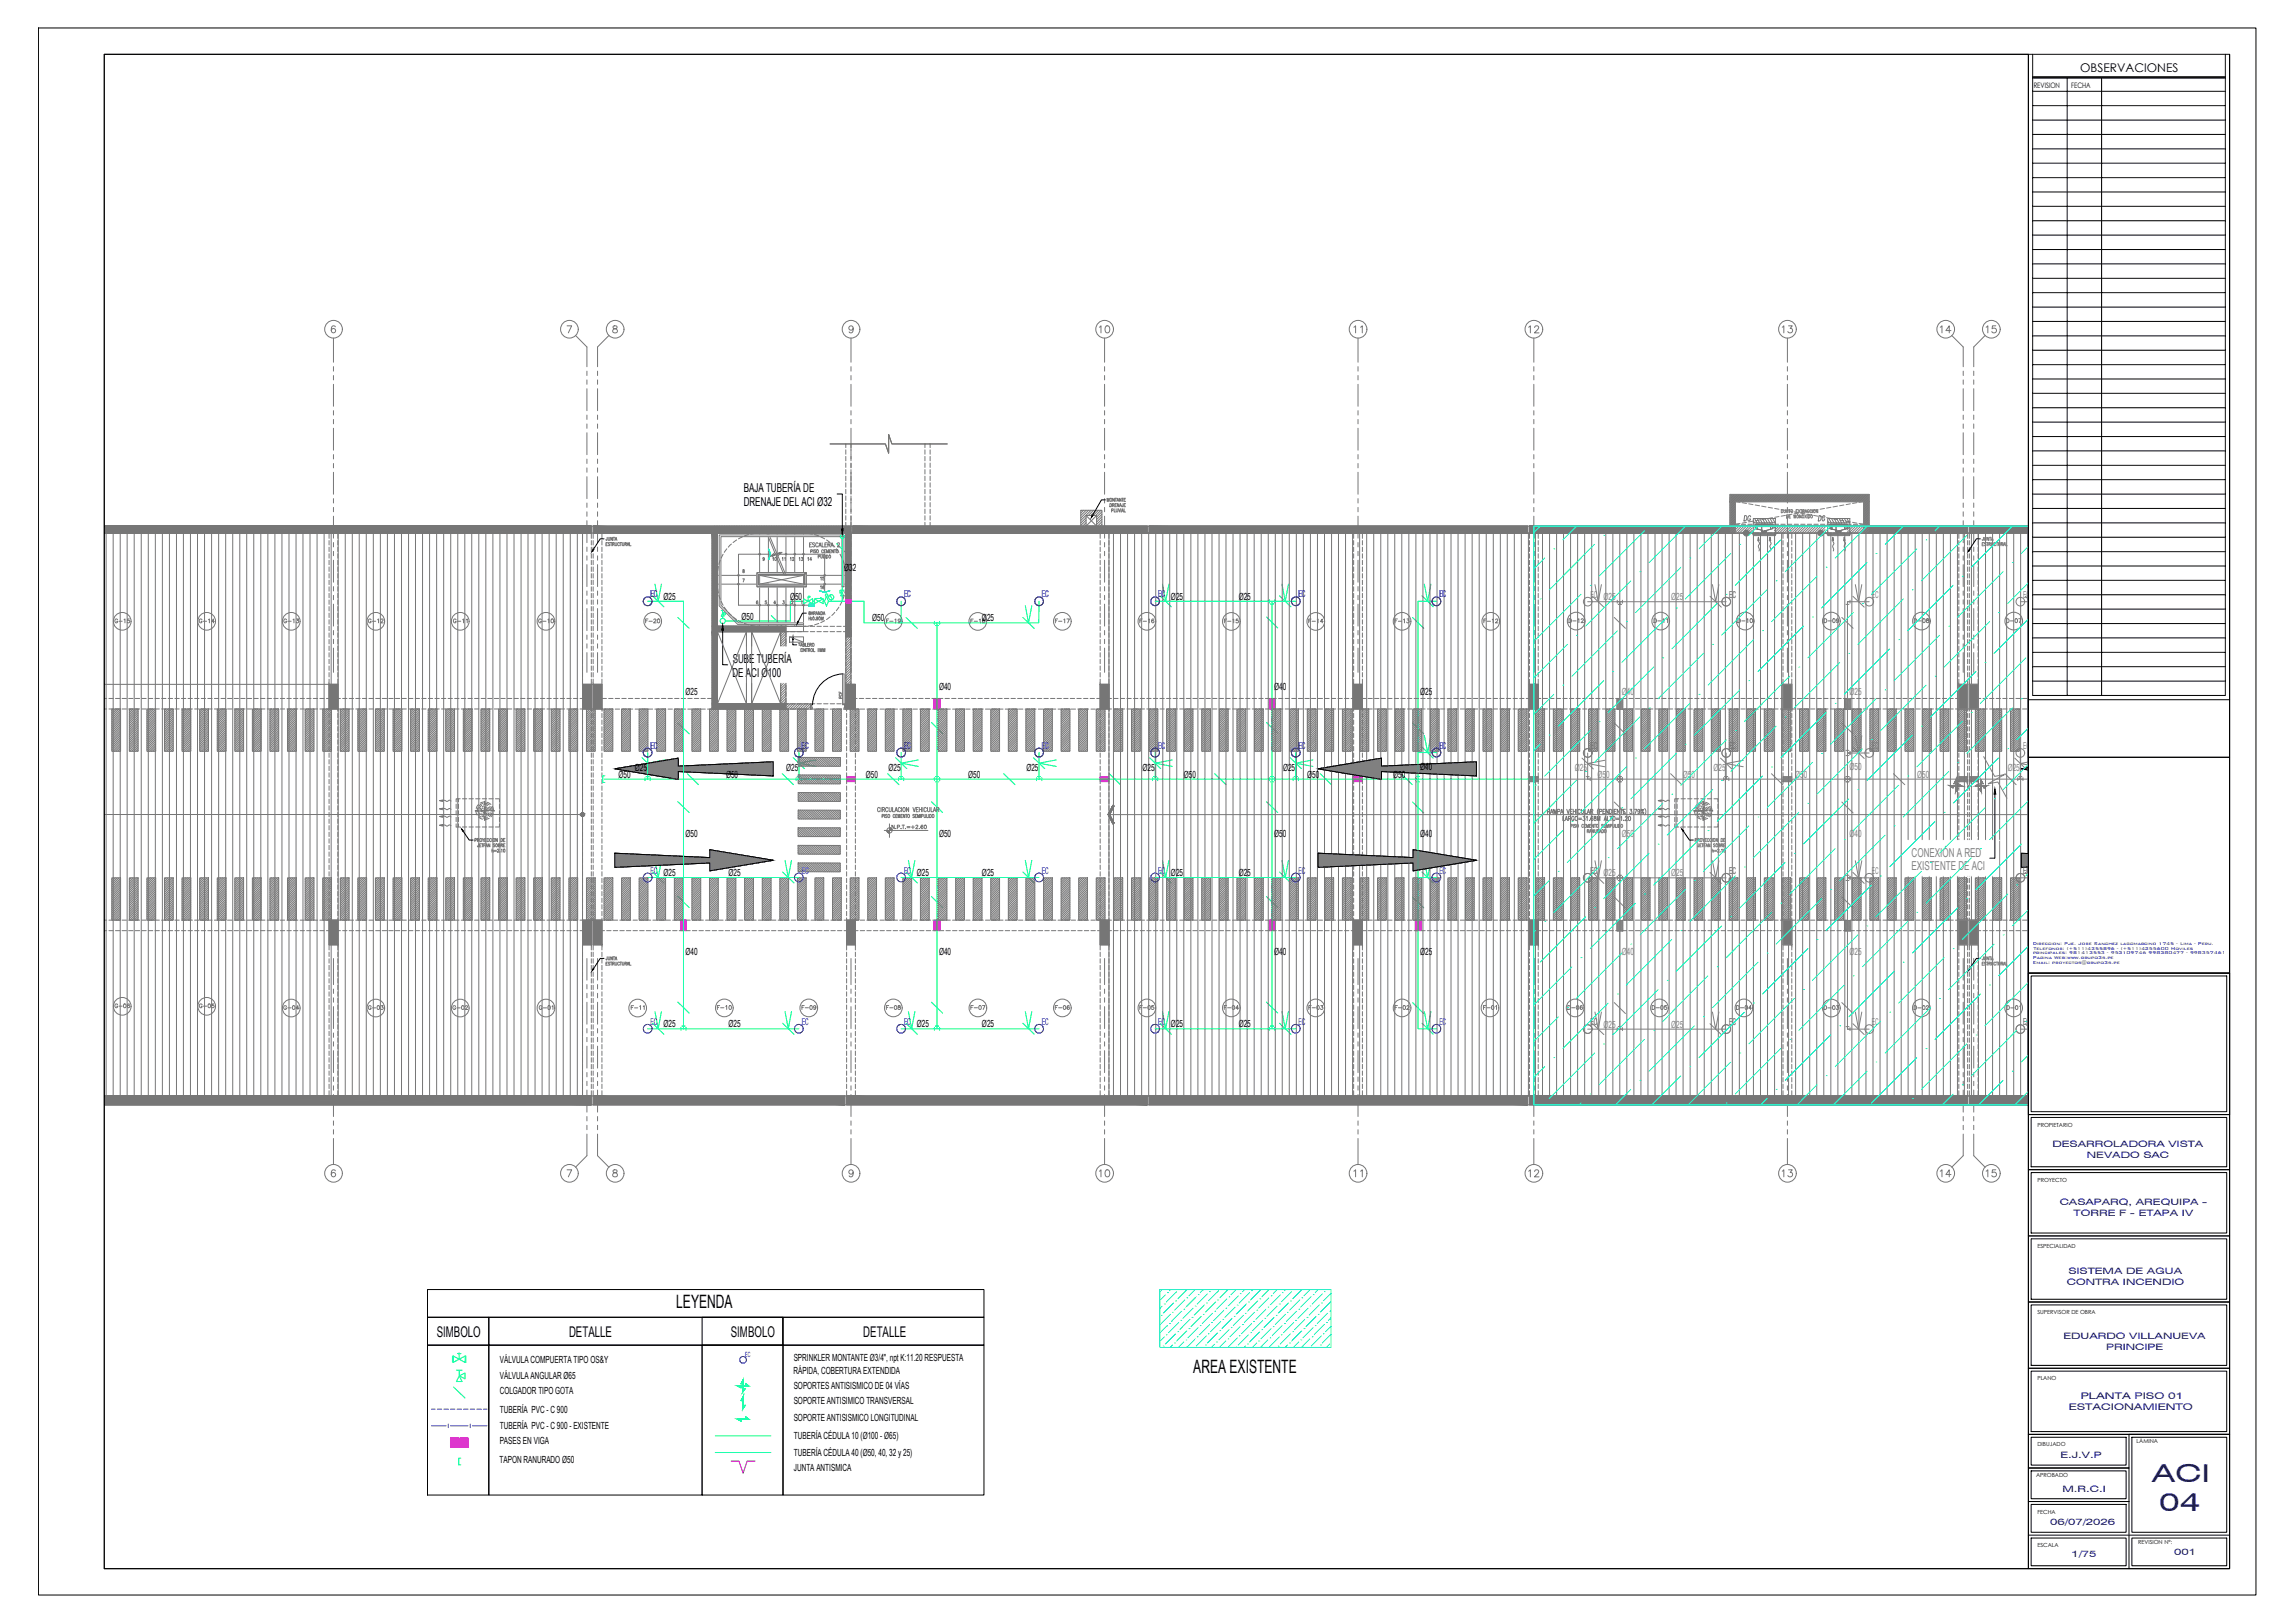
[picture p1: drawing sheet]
<svg xmlns="http://www.w3.org/2000/svg" width="841mm" height="594mm" viewBox="0 0 841 594" stroke-linecap="round" stroke-linejoin="round" font-family="sans-serif">
<defs><g id="words">
<g font-size="9" fill="#000095">
<text x="788.6" y="542.7">ACI</text>
<text x="791.2" y="553.6">04</text>
</g>
<g font-size="6.8">
<text x="247.8" y="479.2">LEYENDA</text>
<text x="437.3" y="502.8">AREA EXISTENTE</text>
</g>
<g font-size="5.7" fill="#767676">
<text x="401.8" y="123.1">10</text>
<text x="494.9" y="123.1">11</text>
<text x="558.8" y="123.1">12</text>
<text x="651.9" y="123.1">13</text>
<text x="709.8" y="123.1">14</text>
<text x="726.7" y="123.1">15</text>
<text x="401.8" y="432.2">10</text>
<text x="494.9" y="432.2">11</text>
<text x="558.8" y="432.2">12</text>
<text x="651.9" y="432.2">13</text>
<text x="709.8" y="432.2">14</text>
<text x="726.7" y="432.2">15</text>
</g>
<g font-size="5.4">
<text x="160" y="489.8">SIMBOLO</text>
<text x="208.5" y="489.7">DETALLE</text>
<text x="267.8" y="489.8">SIMBOLO</text>
<text x="316.3" y="489.7">DETALLE</text>
</g>
<g font-size="4.9" fill="#767676">
<text x="637.8" y="191.9">DG</text>
<text x="665" y="191.9">DG</text>
<text x="261.8" y="371.1">F-10</text>
<text x="292.8" y="371.1">F-09</text>
<text x="323.5" y="371.1">F-08</text>
<text x="354.5" y="371.1">F-07</text>
<text x="385.6" y="371.1">F-06</text>
<text x="416.6" y="371.1">F-05</text>
<text x="447.3" y="371.1">F-04</text>
<text x="478.4" y="371.1">F-03</text>
<text x="510.1" y="371.1">F-02</text>
<text x="604.3" y="371.1">D-05</text>
</g>
<g font-size="4.9" fill="#0ff">
<text x="573.3" y="371.1">D-06</text>
<text x="635" y="371.1">D-04</text>
</g>
<g font-size="4.5">
<text x="272.5" y="180.3">BAJA TUBERÍA DE</text>
<text x="272.5" y="185.4">DRENAJE DEL ACI Ø32</text>
<text x="268.5" y="242.9">SUBE TUBERÍA</text>
<text x="268.4" y="248">DE ACI Ø100</text>
</g>
<g font-size="4.5" fill="#808080">
<text x="700.5" y="313.8">CONEXIÓN A RED</text>
<text x="700.4" y="318.8">EXISTENTE DE ACI</text>
</g>
<text font-size="4.4" x="762.3" y="26.5">OBSERVACIONES</text>
<g font-size="4.4" fill="#767676">
<text x="299.5" y="213.8">15</text>
<text x="40.9" y="229.3">G-15</text>
<text x="71.6" y="229.3">G-14</text>
<text x="102.7" y="229.3">G-13</text>
<text x="133.7" y="229.3">G-12</text>
<text x="164.7" y="229.3">G-11</text>
<text x="196.1" y="229.3">G-10</text>
<text x="235.3" y="229.3">F-20</text>
<text x="323.5" y="229.3">F-19</text>
<text x="354.5" y="229.3">F-18</text>
<text x="385.6" y="229.3">F-17</text>
<text x="416.6" y="229.3">F-16</text>
<text x="447.3" y="229.3">F-15</text>
<text x="478.4" y="229.3">F-14</text>
<text x="510.1" y="229.3">F-13</text>
<text x="542.6" y="229.3">F-12</text>
<text x="573.6" y="229.3">D-12</text>
<text x="605" y="229.3">D-11</text>
<text x="635.7" y="229.3">D-10</text>
<text x="667.1" y="229.3">D-09</text>
<text x="700.3" y="229.3">D-08</text>
<text x="734.1" y="229.3">D-07</text>
<text x="40.9" y="370.4">G-06</text>
<text x="72" y="370.4">G-05</text>
<text x="102.7" y="371.1">G-04</text>
<text x="133.7" y="371.1">G-03</text>
<text x="164.7" y="371.1">G-02</text>
<text x="196.5" y="371.1">G-01</text>
<text x="230" y="371.1">F-11</text>
<text x="667.1" y="371.1">D-03</text>
<text x="700.3" y="371.1">D-02</text>
<text x="734.1" y="371.1">D-01</text>
</g>
<g font-size="4" fill="#767676">
<text x="281.9" y="206.4">10</text>
<text x="285.4" y="206.4">11</text>
<text x="288.6" y="206.4">12</text>
<text x="291.7" y="206.4">13</text>
<text x="299.5" y="217">16</text>
<text x="309.4" y="257.2" transform="rotate(-90 309.4 257.2)">PCF</text>
</g>
<g font-size="3.6">
<text x="309.4" y="209">Ø32</text>
<text x="289.5" y="219.7">Ø50</text>
<text x="429.1" y="219.7">Ø25</text>
<text x="453.9" y="219.7">Ø25</text>
<text x="271.8" y="226.9">Ø50</text>
<text x="319.6" y="227.6">Ø50</text>
<text x="359.9" y="227.6">Ø25</text>
<text x="251.2" y="254.5">Ø25</text>
<text x="344.1" y="252.8">Ø40</text>
<text x="466.9" y="252.8">Ø40</text>
<text x="520.4" y="254.5">Ø25</text>
<text x="520.4" y="282">Ø40</text>
<text x="226.7" y="284.9">Ø50</text>
<text x="232.7" y="282.4">Ø25</text>
<text x="266.1" y="284.9">Ø50</text>
<text x="288.1" y="282.4">Ø25</text>
<text x="317.3" y="284.9">Ø50</text>
<text x="325.6" y="282.4">Ø25</text>
<text x="354.8" y="284.9">Ø50</text>
<text x="376.1" y="282.4">Ø25</text>
<text x="418.7" y="282.4">Ø25</text>
<text x="433.8" y="284.9">Ø50</text>
<text x="470.2" y="282.4">Ø25</text>
<text x="479" y="284.9">Ø50</text>
<text x="510.5" y="284.9">Ø50</text>
<text x="251.2" y="306.5">Ø50</text>
<text x="344.1" y="306.5">Ø50</text>
<text x="466.9" y="306.5">Ø50</text>
<text x="520.4" y="306.6">Ø40</text>
<text x="243.1" y="320.9">Ø25</text>
<text x="266.9" y="320.9">Ø25</text>
<text x="336" y="320.9">Ø25</text>
<text x="359.9" y="320.9">Ø25</text>
<text x="429.1" y="320.9">Ø25</text>
<text x="453.9" y="320.9">Ø25</text>
<text x="251.2" y="349.7">Ø40</text>
<text x="344.1" y="349.7">Ø40</text>
<text x="466.9" y="349.7">Ø40</text>
<text x="520.4" y="349.8">Ø25</text>
<text x="266.9" y="376.3">Ø25</text>
<text x="359.9" y="376.3">Ø25</text>
<text x="429.1" y="376.3">Ø25</text>
<text x="453.9" y="376.3">Ø25</text>
<text x="183.2" y="499.1">VÁLVULA COMPUERTA TIPO OS&amp;Y</text>
<text x="290.8" y="503.3">RÁPIDA, COBERTURA EXTENDIDA</text>
<text x="290.9" y="498.6">SPRINKLER MONTANTE Ø3/4&quot;, npt K:11.20 RESPUESTA</text>
<text x="183.2" y="505.2">VÁLVULA ANGULAR Ø65</text>
<text x="290.9" y="508.8">SOPORTES ANTISISMICO DE 04 VÍAS</text>
<text x="183.1" y="510.6">COLGADOR TIPO GOTA</text>
<text x="290.9" y="514.3">SOPORTE ANTISIMICO TRANSVERSAL</text>
<text x="183.2" y="517.4">TUBERÍA PVC - C 900</text>
<text x="290.9" y="520.4">SOPORTE ANTISISMICO LONGITUDINAL</text>
<text x="183.2" y="523.5">TUBERÍA PVC - C 900 - EXISTENTE</text>
<text x="290.9" y="527.1">TUBERÍA CÉDULA 10 (Ø100 - Ø65)</text>
<text x="183.1" y="528.9">PASES EN VIGA</text>
<text x="290.9" y="533.2">TUBERÍA CÉDULA 40 (Ø50, 40, 32 y 25)</text>
<text x="183" y="535.9">TAPON RANURADO Ø50</text>
<text x="290.9" y="538.7">JUNTA ANTISMICA</text>
</g>
<g font-size="3.6" fill="#808080">
<text x="587.6" y="219.9">Ø25</text>
<text x="612.4" y="219.9">Ø25</text>
<text x="594.3" y="254.5">Ø40</text>
<text x="677.8" y="254.5">Ø25</text>
<text x="577.2" y="282.5">Ø25</text>
<text x="585.5" y="284.9">Ø50</text>
<text x="616.7" y="284.9">Ø50</text>
<text x="627.9" y="282.5">Ø25</text>
<text x="657.8" y="284.9">Ø50</text>
<text x="677.8" y="282">Ø50</text>
<text x="702.5" y="284.9">Ø50</text>
<text x="735.7" y="282.5">Ø25</text>
<text x="594.3" y="306.6">Ø50</text>
<text x="677.8" y="306.6">Ø40</text>
<text x="587.6" y="321">Ø25</text>
<text x="612.4" y="321">Ø25</text>
<text x="594.3" y="349.8">Ø40</text>
<text x="677.8" y="349.8">Ø25</text>
<text x="587.6" y="376.4">Ø25</text>
<text x="612.4" y="376.4">Ø25</text>
</g>
<g font-size="3.4" fill="#00f">
<text x="238.4" y="218.8">EC Ø25</text>
<text x="331.3" y="218.8">EC</text>
<text x="381.8" y="218.8">EC</text>
<text x="424.4" y="218.8">EC</text>
<text x="475.9" y="218.8">EC</text>
<text x="527.5" y="218.8">EC</text>
<text x="238.4" y="274.2">EC</text>
<text x="293.8" y="274.2">EC</text>
<text x="331.3" y="274.2">EC</text>
<text x="381.8" y="274.2">EC</text>
<text x="424.4" y="274.2">EC</text>
<text x="475.9" y="274.2">EC</text>
<text x="527.5" y="274.2">EC</text>
<text x="238.4" y="320">EC</text>
<text x="293.8" y="320">EC</text>
<text x="331.3" y="320">EC</text>
<text x="381.8" y="320">EC</text>
<text x="424.4" y="320">EC</text>
<text x="475.9" y="320">EC</text>
<text x="527.5" y="320">EC</text>
<text x="238.4" y="375.4">EC Ø25</text>
<text x="293.8" y="375.4">EC</text>
<text x="331.3" y="375.4">EC Ø25</text>
<text x="381.8" y="375.4">EC</text>
<text x="424.4" y="375.4">EC</text>
<text x="475.9" y="375.4">EC</text>
<text x="527.5" y="375.4">EC</text>
</g>
<g font-size="3.4" fill="#808080">
<text x="582.9" y="219">EC</text>
<text x="633.6" y="219">EC</text>
<text x="686" y="219">EC</text>
<text x="741.4" y="219">EC</text>
<text x="582.9" y="274.4">EC</text>
<text x="633.6" y="274.4">EC</text>
<text x="686" y="274.4">EC</text>
<text x="741.4" y="274.4">EC</text>
<text x="582.9" y="320.1">EC</text>
<text x="633.6" y="320.1">EC</text>
<text x="686" y="320.1">EC</text>
<text x="741.4" y="320.1">EC</text>
<text x="582.9" y="375.5">EC</text>
<text x="633.6" y="375.5">EC</text>
<text x="686" y="375.5">EC</text>
<text x="741.4" y="375.5">EC</text>
</g>
<g font-size="3.3" fill="#000095">
<text x="762.5" y="512.3">PLANTA PISO 01</text>
<text x="758.1" y="516.4">ESTACIONAMIENTO</text>
</g>
<g font-size="3.2" fill="#000095">
<text x="752.1" y="420.2">DESARROLADORA VISTA</text>
<text x="764.7" y="424.2">NEVADO SAC</text>
<text x="754.8" y="441.5">CASAPARQ, AREQUIPA -</text>
<text x="759.9" y="445.4">TORRE F - ETAPA IV</text>
<text x="758" y="466.6">SISTEMA DE AGUA</text>
<text x="757.4" y="470.6">CONTRA INCENDIO</text>
<text x="756.1" y="490.5">EDUARDO VILLANUEVA</text>
<text x="771.8" y="494.4">PRINCIPE</text>
<text x="755.1" y="534">E.J.V.P</text>
<text x="755.8" y="546.5">M.R.C.I</text>
<text x="751.4" y="558.5">06/07/2026</text>
<text x="796.7" y="569.6">001</text>
<text x="759.1" y="570.1">1/75</text>
</g>
<g font-size="2.7">
<text x="745.3" y="32.3">REVISION</text>
<text x="759" y="32.3">FECHA</text>
</g>
<text font-size="2.6" fill="#00f" x="273.1" y="497">EC</text>
<g font-size="2.1">
<text x="746.6" y="412.6">PROPIETARIO</text>
<text x="746.6" y="432.8">PROYECTO</text>
<text x="746.6" y="457">ESPECIALIDAD</text>
<text x="746.6" y="481.3">SUPERVISOR DE OBRA</text>
<text x="746.6" y="505.5">PLANO</text>
<text x="746.6" y="529.8">DIBUJADO</text>
<text x="783" y="528.6">LÁMINA</text>
<text x="746.1" y="540.9">APROBADO</text>
<text x="746.6" y="554.4">FECHA</text>
<text x="746.6" y="566.6">ESCALA</text>
<text x="783.5" y="565.6">REVISION N°:</text>
</g>
<g font-size="1.9" fill="#000095">
<text x="745" y="346">Direccion: Pje. Jose Sanchez lagomarcino 1745 - Lima - Peru.</text>
<text x="745.2" y="347.8">Telefonos: (+511)4255896 - (+511)4255600 Moviles</text>
<text x="745" y="351.2">Pagina Web:www.grupo3s.pe</text>
<text x="745" y="353.2">Email: proyectos@grupo3s.pe</text>
<text x="745" y="349.5">principales: 981413553 - 953109746 998380477 - 998357461</text>
</g>
</g></defs>
<!-- layer: 000 SOS 911 ROCIADORES -->
<g fill="none" stroke="#808080" stroke-width=".37">
<circle cx="581.8" cy="220.4" r="1.59"/>
<circle cx="632.6" cy="220.4" r="1.59"/>
<circle cx="685" cy="220.4" r="1.59"/>
<circle cx="740.4" cy="220.4" r="1.59"/>
<circle cx="581.8" cy="275.8" r="1.59"/>
<circle cx="632.6" cy="275.8" r="1.59"/>
<circle cx="685" cy="275.8" r="1.59"/>
<circle cx="740.4" cy="275.8" r="1.59"/>
<circle cx="581.8" cy="321.5" r="1.59"/>
<circle cx="632.6" cy="321.5" r="1.59"/>
<circle cx="685" cy="321.5" r="1.59"/>
<circle cx="740.4" cy="321.5" r="1.59"/>
<circle cx="581.8" cy="376.9" r="1.59"/>
<circle cx="632.6" cy="376.9" r="1.59"/>
<circle cx="685" cy="376.9" r="1.59"/>
<circle cx="740.4" cy="376.9" r="1.59"/>
</g>
<!-- layer: 000 SOS 911 - ACCESORIOS ACI -->
<g fill="none" stroke="#808080" stroke-width=".37">
<path d="M583.6 218.4l4.1 4M584.5 214.1l1.2 6.3 1.2-6.3M592.7 219.8v1.1M594.6 219.8v1.1M626.6 218.4l4.2 4M627.5 214.1l1.2 6.3 1.2-6.3M678 219.8v1.1M679 218.4l4.2 4M679.9 214.1l1.2 6.3 1.2-6.3M742.2 218.4l1.1 1.1M743.1 214.1l.2 1.3M591.6 226.1l4.1 4"/>
<path d="M592.7 220.4h.9v1v-1h1M593 221.4h1.2M674.9 226.1l4.2 4M676.5 221.4h1.1M678 220.4h-1v1M579.7 277.7l4.2 3.9M588.1 278.5l-6.3 1.2 6.3 1.1M591.6 264.8l4.1 4M630.5 277.7l4.1 3.9M638.8 278.5l-6.2 1.2 6.2 1.1M674.9 264.8l4.2 4M676.5 276.7h1.1"/>
<path d="M676.5 274.8h1.1M677 274.8v1h1h-1v.9M678 275.3v1.1M679 273.8l4.2 4M679.9 269.5l1.2 6.3 1.2-6.3M738.3 277.7l4.1 3.9M743.3 279.1l-2.9 .6 2.9 .5M562.1 285.4h20.6M581.3 284.4h1.1M581.8 284.4v1M582.7 284.8v1.1M591.6 293.8l4.1 4"/>
<path d="M592.7 284.8v1.1M593 284.4h1.2M593 286.3h1.2M593.6 284.4v1h-.9h.9v.9v-.9h1h-1zM594.6 284.8v1.1M612.2 283.4l4.1 4M631.6 285.4h1v-1v1h.9M631.6 284.8v1.1M632 284.4h1.1M633.5 284.8v1.1M649.2 283.4l4.1 4M674.9 293.8l4.2 4"/>
<path d="M676 285.4h1v.9v-.9h1h-1v-1v1zM676 284.8v1.1M676.5 284.4h1.1M676.5 286.3h1.1M678 284.8v1.1M693.9 283.4l4.1 4M734.7 283.4l4.1 4M739.4 285.4h1v-1v1h.9M739.4 284.8v1.1M739.8 284.4h1.1M741.3 284.8v1.1M583.6 319.5l4.1 4.1"/>
<path d="M584.5 315.3l1.2 6.2 1.2-6.2M626.6 319.5l4.2 4.1M627.5 315.3l1.2 6.2 1.2-6.2M679 319.5l4.2 4.1M679.9 315.3l1.2 6.2 1.2-6.2M742.2 319.5l1.1 1.1M743.1 315.3l.2 1.3M591.6 328.5l4.1 4.1M592.7 321.5h.9v1v-1h1h-1v-.9v.9zM592.7 321v1.1M593 320.6h1.2M593 322.5h1.2"/>
<path d="M594.6 321v1.1M674.9 328.5l4.2 4M676.5 320.6h1.1M676.5 322.5h1.1M677 320.6v.9h1h-1v1M678 321v1.1M583.6 374.9l4.1 4M584.5 370.7l1.2 6.2 1.2-6.2M591.6 367.2l4.1 4M592.7 376.9h.9v-.9v.9h1M592.7 376.4v1.1M593 376h1.2"/>
<path d="M594.6 376.4v1.1M626.6 374.9l4.2 4M627.5 370.7l1.2 6.2 1.2-6.2M674.9 367.2l4.2 4M676.5 376h1.1M677 376v.9h1M678 376.4v1.1M679 374.9l4.2 4M679.9 370.7l1.2 6.2 1.2-6.2M742.2 374.9l1.1 1.1M743.1 370.7l.2 1.3"/>
</g>
<!-- layer: 000 SOS 911 TUB. ENTERRADA  ACI -->
<g fill="none" stroke="#808080" stroke-width=".37">
<path d="M592.5 256h2.2v3.8h-2.2zM592.5 257.6l2.2 2.2M592.5 259.5l.3 .3M592.5 259.2l.6 .6M592.5 258.9l1 .9M592.5 258.6l1.3 1.2M592.5 258.3l1.6 1.5M592.5 257.9l1.9 1.9M592.5 257.3l2.2 2.2M592.5 257l2.2 2.2M592.5 256.7l2.2 2.1M592.5 256.4l2.2 2.1"/>
<path d="M592.5 256l2.2 2.2M592.8 256l1.9 1.9M593.1 256l1.6 1.6M593.4 256l1.3 1.3M593.7 256l1 .9M594 256l.7 .6M594.4 256l.3 .3M675.9 255.9h2.2v3.9h-2.2zM675.9 259.5l.3 .3M675.9 259.2l.6 .6M675.9 258.9l1 .9M675.9 258.6l1.3 1.2"/>
<path d="M675.9 258.3l1.6 1.5M675.9 257.9l1.9 1.9M675.9 257.6l2.2 2.2M675.9 257.3l2.2 2.2M675.9 257l2.2 2.2M675.9 256.7l2.2 2.1M675.9 256.4l2.2 2.1M675.9 256l2.2 2.2M676.2 255.9l1.9 2M676.5 255.9l1.6 1.7M676.8 255.9l1.3 1.4M677.1 255.9l1 1"/>
<path d="M677.4 255.9l.7 .7M677.8 255.9l.3 .4M560.5 284.5h3.2v1.8h-3.2zM560.7 284.5l-.2 .2M561 284.5l-.5 .5M561.2 284.5l-.7 .7M561.5 284.5l-1 1M561.8 284.5l-1.3 1.3M562 284.5l-1.5 1.5M562.3 284.5l-1.8 1.8M562.6 284.5l-1.8 1.8M562.8 284.5l-1.8 1.8"/>
<path d="M563.1 284.5l-1.8 1.8M563.4 284.5l-1.8 1.8M563.7 284.5l-1.9 1.8M563.7 284.7l-1.6 1.6M563.7 284.9l-1.3 1.4M563.7 285.2l-1.1 1.1M563.7 285.5l-.8 .8M563.7 285.8l-.5 .5M563.7 286l-.3 .3M653.4 284.5h3.2v1.8h-3.2zM653.6 284.5l-.2 .2M653.9 284.5l-.5 .5"/>
<path d="M654.2 284.5l-.8 .7M654.4 284.5l-1 1M654.7 284.5l-1.3 1.3M655 284.5l-1.6 1.5M655.2 284.5l-1.8 1.8M655.5 284.5l-1.8 1.8M655.8 284.5l-1.8 1.8M656 284.5l-1.8 1.8M656.3 284.5l-1.8 1.8M656.6 284.5l-1.8 1.8M656.6 284.7l-1.6 1.6M656.6 284.9l-1.3 1.4"/>
<path d="M656.6 285.2l-1 1.1M656.6 285.5l-.8 .8M656.6 285.8l-.5 .5M656.6 286l-.2 .3M717.8 284.5h3.2v1.8h-3.2zM718 284.5l-.2 .2M718.3 284.5l-.5 .5M718.6 284.5l-.8 .7M718.8 284.5l-1 1M719.1 284.5l-1.3 1.3M719.4 284.5l-1.6 1.5M719.7 284.5l-1.9 1.8"/>
<path d="M719.9 284.5l-1.8 1.8M720.2 284.5l-1.8 1.8M720.5 284.5l-1.9 1.8M720.7 284.5l-1.8 1.8M721 284.5l-1.8 1.8M721 284.7l-1.6 1.6M721 284.9l-1.3 1.4M721 285.2l-1 1.1M721 285.5l-.8 .8M721 285.8l-.5 .5M721 286l-.2 .3M721.7 284.5h3.2v1.8h-3.2z"/>
<path d="M721.9 284.5l-.2 .2M722.2 284.5l-.5 .5M722.4 284.5l-.7 .7M722.7 284.5l-1 1M723 284.5l-1.3 1.3M723.3 284.5l-1.6 1.5M723.5 284.5l-1.8 1.8M723.8 284.5l-1.8 1.8M724.1 284.5l-1.9 1.8M724.3 284.5l-1.8 1.8M724.6 284.5l-1.8 1.8M724.9 284.5l-1.9 1.8"/>
<path d="M724.9 284.7l-1.6 1.6M724.9 284.9l-1.3 1.4M724.9 285.2l-1.1 1.1M724.9 285.5l-.8 .8M724.9 285.8l-.5 .5M724.9 286l-.3 .3M592.5 337.1h2.2v3.9h-2.2zM592.5 339.8l1.3 1.2M592.5 339.4l1.6 1.6M592.5 339.1l1.9 1.9M592.5 338.8l2.2 2.2M592.5 338.5l2.2 2.2"/>
<path d="M592.5 338.2l2.2 2.1M592.5 337.9l2.2 2.1M592.5 337.5l2.2 2.2M592.5 337.2l2.2 2.2M592.8 337.1l1.9 1.9M593.1 337.1l1.6 1.7M593.4 337.1l1.3 1.3M593.7 337.1l1 1M594 337.1l.7 .7M594.4 337.1l.3 .3M675.9 337.1h2.2v3.9h-2.2zM675.9 339.8l1.3 1.2"/>
<path d="M675.9 339.4l1.6 1.6M675.9 339.1l1.9 1.9M675.9 338.8l2.2 2.2M675.9 338.5l2.2 2.2M675.9 338.2l2.2 2.1M675.9 337.9l2.2 2.1M675.9 337.5l2.2 2.2M675.9 337.2l2.2 2.2M676.2 337.1l1.9 1.9M676.5 337.1l1.6 1.6M676.8 337.1l1.3 1.3M677.1 337.1l1 1"/>
<path d="M677.4 337.1l.7 .7M677.8 337.1l.3 .3M592.5 340.7l.3 .3M592.5 340.4l.6 .6M592.5 340.1l1 .9M675.9 340.7l.3 .3M675.9 340.4l.6 .6M675.9 340.1l1 .9"/>
</g>
<!-- layer: 000 SOS 911 TUBERIA ACI -->
<g fill="none" stroke="#808080" stroke-width=".37">
<path d="M636 183.8h47v9h-47zM581.8 220.4h50.8M593.6 220.4v156.5M685 220.4h-8v156.5h8M740.4 220.4h2.9M581.8 275.8v9.6h138.6M632.6 275.8v9.6M677 275.8h8M726.9 277.1l4.1 7.3 3.5-.7-5.9 3.4 3.5-.7 3.3 6M740.4 275.8v9.6M718.5 285.4h1.9l1 2.9 1-2.9h1.9M722.4 285.4h20.9"/>
<path d="M581.8 321.5h50.8M677 321.5h8M740.4 321.5h2.9M581.8 376.9h50.8M740.4 376.9h2.9"/>
</g>
<!-- layer: 000 SOS 911 SOPORTES ACI -->
<g fill="#808080" stroke="#808080" stroke-width=".37">
<path d="M716.8 285.6l-.8 1.5zM716.8 285.6l-.7 1.5zM716.8 285.6v4.1zM716.7 286v4zM717.5 288.8l-.8 1.2zM717.5 288.8l-.8 1.2z"/>
<path d="M717.5 287.1l1.4 .8zM717.4 287.1l1.5 .8zM714.9 287.9h4zM714.6 287.8h4zM714.6 287.8l1.2 .8zM714.6 287.8l1.2 .8z"/>
<path d="M726 286l.8 1.1zM726 285.6l.8 1.5zM726 285.6v4.4zM726 285.6v4.4zM725.2 288.8l.8 1.2zM725.2 288.8l.8 .9z"/>
<path d="M724.2 287.8l1.1-.7zM723.8 287.9l1.5-.8zM723.8 287.9l4.4-.1zM723.8 287.9l4.4-.1zM727 288.7l1.2-.9zM726.9 288.6l1-.7z"/>
</g>
<!-- layer: 000 SOS 911 TUB. ENTERRADA  ACI -->
<g fill="none" stroke="#f0f" stroke-width=".37">
<path d="M309.9 219.7h2v1.1h-2zM310.1 219.7l-.2 .1M310.2 219.7l-.3 .3M310.4 219.7l-.5 .5M310.5 219.7l-.6 .6M310.7 219.7l-.8 .8M310.9 219.7l-1 .9M311.1 219.7l-1.1 1.1M311.2 219.7l-1.1 1.1M311.3 219.7l-1 1.1M311.5 219.7l-1.1 1.1M311.7 219.7l-1.1 1.1"/>
<path d="M311.9 219.8l-1 1M311.9 219.7l-1.1 1.1M311.9 220.6l-.2 .2M311.9 220.5l-.3 .3M311.9 220.3l-.5 .5M311.9 220.2l-.7 .6M311.9 220l-.8 .8M342.3 255.8h2.2v3.9h-2.2zM342.3 259.4l.3 .3M342.3 259.1l.6 .6M342.3 258.8l.9 .9M342.3 258.4l1.2 1.3"/>
<path d="M342.3 258.1l1.6 1.6M342.3 257.8l1.9 1.9M342.3 257.5l2.2 2.2M342.3 257.2l2.2 2.1M342.3 256.8l2.2 2.2M342.3 256.5l2.2 2.2M342.3 256.2l2.2 2.2M342.3 255.9l2.2 2.2M342.5 255.8l2 1.9M342.8 255.8l1.7 1.6M343.2 255.8l1.3 1.3M343.5 255.8l1 1"/>
<path d="M343.8 255.8l.7 .7M344.1 255.8l.4 .4M465.1 255.8h2.2v3.9h-2.2zM465.1 259.4l.3 .3M465.1 259.1l.6 .6M465.1 258.8l.9 .9M465.1 258.4l1.2 1.3M465.1 258.1l1.5 1.6M465.1 257.8l1.9 1.9M465.1 257.5l2.2 2.2M465.1 257.2l2.2 2.1M465.1 256.8l2.2 2.2"/>
<path d="M465.1 256.5l2.2 2.2M465.1 256.2l2.2 2.2M465.1 255.9l2.2 2.2M465.3 255.8l2 1.9M465.7 255.8l1.6 1.6M466 255.8l1.3 1.3M466.3 255.8l1 1M466.6 255.8l.7 .7M466.9 255.8l.4 .3M310.2 284.5h3.3v1.8h-3.3zM310.5 284.5l-.3 .2M310.8 284.5l-.6 .5"/>
<path d="M311 284.5l-.8 .7M311.3 284.5l-1.1 1M311.6 284.5l-1.4 1.3M311.8 284.5l-1.6 1.5M312.1 284.5l-1.8 1.8M312.4 284.5l-1.9 1.8M312.6 284.5l-1.8 1.8M312.9 284.5l-1.8 1.8M313.2 284.5l-1.9 1.8M313.4 284.5l-1.8 1.8M313.5 284.7l-1.6 1.6M313.5 284.9l-1.3 1.4"/>
<path d="M313.5 285.2l-1.1 1.1M313.5 285.5l-.8 .8M313.5 285.8l-.5 .5M313.5 286l-.3 .3M403.2 284.5h3.2v1.8h-3.2zM403.4 284.5l-.2 .2M403.7 284.5l-.5 .5M403.9 284.5l-.7 .7M404.2 284.5l-1 1M404.4 284.5l-1.2 1.3M404.7 284.5l-1.5 1.5M405 284.5l-1.8 1.8"/>
<path d="M405.2 284.5l-1.7 1.8M405.5 284.5l-1.8 1.8M405.8 284.5l-1.8 1.8M406 284.5l-1.7 1.8M406.3 284.5l-1.8 1.8M406.4 284.7l-1.6 1.6M406.4 284.9l-1.4 1.4M406.4 285.2l-1.1 1.1M406.4 285.5l-.8 .8M406.4 285.8l-.6 .5M406.4 286l-.3 .3M496 284.5h3.3v1.8h-3.3z"/>
<path d="M496.3 284.5l-.3 .2M496.6 284.5l-.6 .5M496.8 284.5l-.8 .7M497.1 284.5l-1.1 1M497.4 284.5l-1.4 1.3M497.6 284.5l-1.6 1.5M497.9 284.5l-1.8 1.8M498.2 284.5l-1.9 1.8M498.4 284.5l-1.8 1.8M498.7 284.5l-1.8 1.8M499 284.5l-1.9 1.8M499.2 284.5l-1.8 1.8"/>
<path d="M499.3 284.7l-1.6 1.6M499.3 284.9l-1.3 1.4M499.3 285.2l-1.1 1.1M499.3 285.5l-.8 .8M499.3 285.8l-.5 .5M499.3 286l-.3 .3M249.4 337h2.1v3.9h-2.1zM249.4 339.9l.9 1M249.4 339.6l1.2 1.3M249.4 339.3l1.5 1.6M249.4 339l1.9 1.9M249.4 338.7l2.1 2.1"/>
<path d="M249.4 338.3l2.1 2.2M249.4 338l2.1 2.2M249.4 337.7l2.1 2.2M249.4 337.4l2.1 2.2M249.4 337.1l2.1 2.1M249.6 337l1.9 1.9M250 337l1.5 1.6M250.3 337l1.2 1.3M250.6 337l.9 .9M250.9 337l.6 .7M251.2 337l.3 .3M342.3 337h2.2v3.9h-2.2z"/>
<path d="M342.3 339.9l.9 1M342.3 339.6l1.2 1.3M342.3 339.3l1.6 1.6M342.3 339l1.9 1.9M342.3 338.7l2.2 2.1M342.3 338.4l2.2 2.1M342.3 338l2.2 2.2M342.3 337.7l2.2 2.2M342.3 337.4l2.2 2.2M342.3 337.1l2.2 2.1M342.5 337l2 1.9M342.8 337l1.7 1.6"/>
<path d="M343.2 337l1.3 1.3M343.5 337l1 .9M343.8 337l.7 .7M344.1 337l.4 .3M465.1 337h2.2v3.9h-2.2zM465.1 339.9l.9 1M465.1 339.6l1.2 1.3M465.1 339.3l1.5 1.6M465.1 339l1.9 1.9M465.1 338.7l2.2 2.1M465.1 338.3l2.2 2.2M465.1 338l2.2 2.2"/>
<path d="M465.1 337.7l2.2 2.2M465.1 337.4l2.2 2.2M465.1 337.1l2.2 2.1M465.3 337l2 1.9M465.7 337l1.6 1.6M466 337l1.3 1.3M466.3 337l1 .9M466.6 337l.7 .7M466.9 337l.4 .3M518.6 337h2.2v3.9h-2.2zM518.6 339.9l.9 1M518.6 339.6l1.2 1.3"/>
<path d="M518.6 339.3l1.6 1.6M518.6 339l1.9 1.9M518.6 338.7l2.2 2.1M518.6 338.3l2.2 2.2M518.6 338l2.2 2.2M518.6 337.7l2.2 2.2M518.6 337.4l2.2 2.2M518.6 337.1l2.2 2.1M518.9 337l1.9 1.9M519.2 337l1.6 1.6M519.5 337l1.3 1.3M519.8 337l1 .9"/>
<path d="M520.1 337l.7 .7M520.4 337l.4 .3M249.4 340.6l.3 .3M249.4 340.3l.6 .6M342.3 340.6l.3 .3M342.3 340.3l.6 .6M465.1 340.6l.3 .3M465.1 340.3l.6 .6M518.6 340.6l.3 .3M518.6 340.3l.6 .6M165.6 526.5l-.5 .5M166.1 526.5l-1 1.1"/>
<path d="M166.6 526.5l-1.5 1.6M167.2 526.5l-2.1 2.1M167.5 526.5h-2.4v3.6h2.4M167.7 526.5l-2.6 2.6M168.2 526.5l-3.1 3.2M168.7 526.5l-3.6 3.6M169.1 526.5h2.4v3.6h-2.4M169.3 526.5l-3.6 3.6M169.8 526.5l-3.6 3.6M170.3 526.5l-3.6 3.6M170.9 526.5l-3.7 3.6M171.4 526.5l-3.6 3.6"/>
<path d="M171.5 527l-3.2 3.1M171.5 527.5l-2.6 2.6M171.5 528l-2.1 2.1M171.5 528.5l-1.6 1.6M171.5 529.1l-1 1M171.5 529.6l-.5 .5"/>
</g>
<!-- layer: 000 SOS 911 - ACCESORIOS ACI -->
<g fill="none" stroke="#0f0" stroke-width=".37">
<path d="M306.6 199.1l4.1 4.1M239.1 218.2l4.2 4.1M240 214l1.2 6.2 1.2-6.2M294.5 219.4v1.7l3.3-1.8v1.8zM296.1 218.4h.7v.4h-.7zM296.1 218.8v1.4M298.4 219.3v1.8l3.3-1.8v1.8zM300.7 218.9l.6 .3h-2.5M302.9 218.4l.7 1.8-.7 1.8-.8-1.8zM304.1 218.3v-.2l.9 1.4M304.6 219.8v.4M307.8 216.2v1h.8"/>
<path d="M308.1 216.2l1.1 2h-1.1l1.1-2zM425.1 218.2l4.1 4.1M426 214l1.2 6.2 1.2-6.2M468.9 218.2l4.2 4.1M469.8 214l1.2 6.2 1.2-6.2M521.1 218.2l4.1 4.1M522 214l1.2 6.2 1.2-6.2M248.4 226.1l4.1 4M264.3 223.6h1.1M264.8 224.6l.6 1h-1.1zM264.8 224.6l1.1-.5v1zM264.8 223.6v1"/>
<path d="M282.6 225.5l4.2 4M332 226.1l4.2 4.1M374.8 226.1l4.2 4.1M375.7 221.9l1.2 6.2 1.2-6.2M464.1 226l4.1 4M517.6 226.1l4.1 4M235.3 277.5l4.1 4M243.6 278.3l-6.3 1.2 6.3 1.2M248.4 264.8l4.1 4M290.7 277.5l4.1 4M299 278.3l-6.2 1.2 6.2 1.2M328.2 277.5l4.1 4"/>
<path d="M336.5 278.3l-6.3 1.2 6.3 1.2M341.3 264.6l4.1 4M378.7 277.5l4.1 4M387 278.3l-6.2 1.2 6.2 1.2M421.2 277.5l4.2 4M429.6 278.3l-6.3 1.2 6.3 1.2M464.1 264.6l4.1 4M472.8 277.5l4.1 4M481.1 278.3l-6.3 1.2 6.3 1.2M517.6 264.8l4.1 4M521.1 273.6l4.1 4.1M522 269.4l1.2 6.2 1.2-6.2"/>
<path d="M248.4 293.6l4.1 4M251.9 283.4l4.1 4M286.7 283.4l4.1 4M325.3 283.4l4.1 4M341.3 293.6l4.1 4M367.8 283.4l4.2 4M406.5 283.4l4.1 4M445.2 283.4l4.1 4M464.1 293.6l4.1 4M483.8 283.4l4.1 4M513.4 283.4l4.2 4M517.6 293.8l4.1 4"/>
<path d="M239.1 319.4l4.2 4M240 315.1l1.2 6.3 1.2-6.3M286.8 319.4l4.1 4M287.7 315.1l1.2 6.3 1.2-6.3M332 319.4l4.2 4M332.9 315.1l1.2 6.3 1.2-6.3M374.8 319.4l4.2 4M375.7 315.1l1.2 6.3 1.2-6.3M425.1 319.4l4.1 4M426 315.1l1.2 6.3 1.2-6.3M468.9 319.4l4.2 4M469.8 315.1l1.2 6.3 1.2-6.3"/>
<path d="M521.1 319.4l4.1 4M522 315.1l1.2 6.3 1.2-6.3M248.4 328.4l4.1 4M341.3 328.4l4.1 4M464.1 328.4l4.1 4M517.6 328.5l4.1 4M239.1 374.8l4.2 4M240 370.5l1.2 6.3 1.2-6.3M248.4 367l4.1 4.1M286.8 374.8l4.1 4M287.7 370.5l1.2 6.3 1.2-6.3M332 374.8l4.2 4"/>
<path d="M332.9 370.5l1.2 6.3 1.2-6.3M341.3 367.1l4.1 4M374.8 374.8l4.2 4M375.7 370.5l1.2 6.3 1.2-6.3M425.1 374.8l4.1 4M426 370.5l1.2 6.3 1.2-6.3M464.1 367l4.1 4.1M468.9 374.8l4.2 4M469.8 370.5l1.2 6.3 1.2-6.3M517.6 367.2l4.1 4M521.1 374.8l4.1 4M522 370.5l1.2 6.3 1.2-6.3"/>
<path d="M167.2 501.9h2.1M168.3 503.9l1 2.1h-2.1zM168.3 503.9l2.1-1v2.1zM168.3 501.9v2"/>
<circle cx="302.9" cy="218" r=".44"/>
<circle cx="304.6" cy="218.8" r=".95"/>
</g>
<g fill="none" stroke="#00ff3f" stroke-width=".37">
<path d="M465.2 219.7v1.1M467.1 219.7v1.1M342.4 227.6v1.1M342.8 229.1h1.1M344.3 227.6v1.1M465.6 221.2h1.1M236.4 284.8v1.1M236.8 284.4h1.1M238.3 284.8v1.1M291.8 284.8v1.1M292.2 284.4h1.1M293.7 284.8v1.1"/>
<path d="M329.3 284.8v1.1M329.7 284.4h1.1M331.2 284.8v1.1M342.4 284.8v1.2M342.8 284.4h1.1M342.8 286.3h1.1M344.3 284.8v1.2M379.8 284.8v1.1M380.2 284.4h1.1M381.7 284.8v1.1M422.3 284.8v1.1M422.8 284.4h1.1"/>
<path d="M424.3 284.8v1.1M465.2 284.8v1.1M465.6 284.4h1.1M465.6 286.3h1.1M467.1 284.8v1.1M473.9 284.8v1.1M474.3 284.4h1.1M475.8 284.8v1.1M518.7 284.8v1.1M519.1 284.4h1.1M519.1 286.3h1.1M249.5 376.3v1.1"/>
<path d="M249.9 375.8h1.1M251.4 376.3v1.1M342.4 376.3v1.1M342.8 375.8h1.1M344.3 376.3v1.1M465.2 376.3v1.1M465.6 375.8h1.1M467.1 376.3v1.1"/>
</g>
<g fill="none" stroke="#dcdcdc" stroke-width=".37">
<path d="M342.4 228.1h1v1v-1h.9M465.2 220.2h1v1v-1h.9M236.4 285.4h.9v-1v1h1M291.8 285.4h1v-1v1h.9M329.3 285.4h.9v-1v1h1M342.4 285.4h1v-1v1h.9h-.9v.9M379.8 285.4h1v-1v1h.9M422.3 285.4h1v-1v1h1M465.2 285.4h1v-1v1h.9h-.9v.9M473.9 285.4h.9v-1v1h1M519.7 284.4v1h-1h1v.9M249.5 376.8h1v-1v1h.9"/>
<path d="M342.4 376.8h1v-1v1h.9M465.2 376.8h1v-1v1h.9"/>
</g>
<!-- layer: 000 SOS 911 Membrete -->
<path d="M156.7 472.3h203.9v10.2h-203.9zM156.7 492.7h22.4v54.9h-22.4zM156.7 482.5v10.2h100.6v54.9h-78.2v-65.1zM179.1 482.5h107.8v10.2h-107.8zM257.3 492.7h29.6v54.9h-29.6zM257.3 482.5h29.6v10.2h-29.6zM286.9 492.7h73.7v54.9h-73.7zM286.9 482.5h73.7v10.2h-73.7z" fill="none" stroke="#000" stroke-width=".37"/>
<!-- layer: 000 SOS 911 SOPORTES ACI -->
<g fill="#0f0" stroke="#0f0" stroke-width=".37">
<path d="M270.1 519.7l1.5 .9zM270.1 519.7l1.5 .8zM270.1 519.7h4.1zM270.5 519.9h3.9zM273.2 519l1.2 .9zM273.3 518.9l1.1 1z"/>
<path d="M272.4 511.5l-.8 1.5zM272.4 511.5l-.8 1.5zM272.4 511.5v4zM272.3 511.9v3.9zM273.1 514.6l-.8 1.2zM273.1 514.6l-.8 1.2z"/>
<path d="M272.4 505.4l-.9 1.5zM272.4 505.4l-.8 1.5zM272.4 505.4v4zM272.2 505.8v3.9zM273.1 508.6l-.9 1.1zM273.1 508.6l-.9 1.1z"/>
<path d="M270.1 507.5l1.5 .9zM270.1 507.5l1.5 .8zM270.1 507.5h4.1zM270.5 507.7h3.9zM273.2 506.8l1.2 .9zM273.3 506.7l1.1 1z"/>
</g>
<!-- layer: 000 SOS 911 TUBERIA ACI -->
<g fill="none" stroke="#0f0" stroke-width=".37">
<path d="M308.6 196.6v19.6M308.6 218.2v2M237.3 220.2h13.2v156.6M264.8 225.6v.9M294.5 220.2h-4.9v7.3h-23.8M296.1 220.2h.1M297.8 220.2h.6M300 220.2h.1M301.7 220.2h.4M303.6 220.2h13v7.9h64l.2-7.9M330.2 220.2v7.9M343.4 228.1v148.7"/>
<path d="M423.3 220.2h51.5M466.2 220.2v156.6M526.4 220.2h-6.7v156.6h6.7M237.3 275.6v9.8M292.8 275.6v9.8M330.2 275.6v9.8M380.8 275.6v9.8M423.3 275.6v9.8M474.8 275.6v9.8M519.7 275.6h6.7M221.4 285.4h340.7M221.6 284.1h-.7v2.5h.7"/>
<path d="M237.3 321.4h55.5M330.2 321.4h50.6M423.3 321.4h51.5M519.7 321.4h6.7M237.3 376.8h55.5M330.2 376.8h50.6M423.3 376.8h51.5M166.2 508l4.2 4M168.9 534.1h-.8v2.4h.8M262.1 525.9h20.4M262.1 532h20.4"/>
<circle cx="308.7" cy="196.5" r=".74"/>
<circle cx="264.8" cy="227.4" r=".95"/>
</g>
<!-- layer: 000 SOS 911 ACCESORIOS -->
<path d="M165.8 496.7v2.3M166.1 496.7v2.3l4.4-2.3v2.3zM167.7 495.8h1.2M168.3 495.5v2.3M170.7 496.7v2.3" fill="none" stroke="#0f0" stroke-width=".37"/>
<!-- layer: 000 SOS 911 ROCIADORES -->
<g fill="none" stroke="#00f" stroke-width=".37">
<circle cx="237.3" cy="220.2" r="1.6"/>
<circle cx="330.2" cy="220.2" r="1.6"/>
<circle cx="380.8" cy="220.2" r="1.61"/>
<circle cx="423.3" cy="220.2" r="1.61"/>
<circle cx="474.8" cy="220.2" r="1.61"/>
<circle cx="526.4" cy="220.2" r="1.6"/>
<circle cx="237.3" cy="275.7" r="1.6"/>
<circle cx="292.7" cy="275.7" r="1.58"/>
<circle cx="330.2" cy="275.7" r="1.6"/>
<circle cx="380.8" cy="275.6" r="1.6"/>
<circle cx="423.3" cy="275.7" r="1.6"/>
<circle cx="474.9" cy="275.7" r="1.59"/>
<circle cx="526.4" cy="275.7" r="1.59"/>
<circle cx="237.3" cy="321.4" r="1.59"/>
<circle cx="292.7" cy="321.4" r="1.59"/>
<circle cx="330.2" cy="321.4" r="1.61"/>
<circle cx="380.8" cy="321.4" r="1.59"/>
<circle cx="423.3" cy="321.4" r="1.59"/>
<circle cx="474.8" cy="321.4" r="1.6"/>
<circle cx="526.4" cy="321.4" r="1.59"/>
<circle cx="237.3" cy="376.8" r="1.58"/>
<circle cx="292.7" cy="376.8" r="1.6"/>
<circle cx="330.2" cy="376.8" r="1.59"/>
<circle cx="380.8" cy="376.8" r="1.6"/>
<circle cx="423.3" cy="376.8" r="1.59"/>
<circle cx="474.9" cy="376.8" r="1.59"/>
<circle cx="526.4" cy="376.8" r="1.58"/>
<circle cx="272.3" cy="498.1" r="1.21"/>
</g>
<!-- layer: 000 SOS 911 TUBERIA ENTERRADA -->
<path d="M158.1 516.1h1.4M160.3 516.1h1.6M162.7 516.1h1.6M165.1 516.1h1.6M167.5 516.1h1.6M169.9 516.1h1.6M172.3 516.1h1.6M174.7 516.1h1.6M177.2 516.1h1.3" fill="none" stroke="#00f" stroke-width=".37"/>
<!-- layer: 000 SOS 911 TUB. ENTERRADA  ACI -->
<path d="M158.1 522.2h5.4M164.3 521.6v1.3M165.1 522.2h6.4M172.3 521.6v1.3M173.1 522.2h5.4" fill="none" stroke="#00f" stroke-width=".37"/>
<!-- layer: 000 SOS 911 TUBERIA ACI -->
<path d="M268 535.1h2.8l1.5 4.5 1.5-4.5h2.9" fill="none" stroke="#f00" stroke-width=".37"/>
<!-- layer: Layer1 -->
<path d="M262.9 231.4h23.2v26.4h-23.2z" fill="none" stroke="#ff0" stroke-width=".37"/>
<!-- layer: A-HATCH -->
<g fill="none" stroke="#767676" stroke-width=".37">
<path d="M38.9 195.2v206.2M41.5 195.2v206.2M44.1 195.2v206.2M46.6 195.2v206.2M49.2 195.2v206.2M51.8 195.2v206.2M54.3 195.2v206.2M56.9 195.2v206.2M59.5 195.2v206.2M62.1 195.2v206.2M64.7 195.2v206.2M67.2 195.2v206.2"/>
<path d="M69.8 195.2v206.2M72.4 195.2v206.2M75 195.2v206.2M77.5 195.2v206.2M80.1 195.2v206.2M82.7 195.2v206.2M85.3 195.2v206.2M87.9 195.2v206.2M90.4 195.2v206.2M93 195.2v206.2M95.6 195.2v206.2M98.2 195.2v206.2"/>
<path d="M100.7 195.2v206.2M103.3 195.2v206.2M105.9 195.2v206.2M108.5 195.2v206.2M111 195.2v206.2M113.6 195.2v206.2M116.2 195.2v206.2M118.8 195.2v206.2M121.4 195.2v206.2M123.9 195.2v206.2M126.5 195.2v206.2M129.1 195.2v206.2"/>
<path d="M131.6 195.2v206.2M134.2 195.2v206.2M136.8 195.2v206.2M139.4 195.2v206.2M142 195.2v206.2M144.6 195.2v206.2M147.1 195.2v206.2M149.7 195.2v206.2M152.3 195.2v206.2M154.8 195.2v206.2M157.4 195.2v206.2M160 195.2v206.2"/>
<path d="M162.6 195.2v206.2M165.2 195.2v206.2M167.8 195.2v206.2M170.3 195.2v206.2M172.9 195.2v206.2M175.5 195.2v206.2M178 195.2v206.2M180.6 195.2v206.2M183.2 195.2v206.2M185.8 195.2v206.2M188.4 195.2v206.2M191 195.2v206.2"/>
<path d="M193.5 195.2v206.2M196.1 195.2v206.2M198.7 195.2v206.2M201.2 195.2v206.2M203.8 195.2v206.2M206.4 195.2v206.2M209 195.2v206.2M211.6 195.2v206.2M408 195.2v206.2M410.6 195.2v206.2M413.2 195.2v206.2M415.8 195.2v206.2"/>
<path d="M418.4 195.2v206.2M420.9 195.2v206.2M423.5 195.2v206.2M426.1 195.2v206.2M428.7 195.2v206.2M431.2 195.2v206.2M433.8 195.2v206.2M436.4 195.2v206.2M439 195.2v206.2M441.6 195.2v206.2M444.1 195.2v206.2M446.7 195.2v206.2"/>
<path d="M449.3 195.2v206.2M451.9 195.2v206.2M454.4 195.2v206.2M457 195.2v206.2M459.6 195.2v206.2M462.2 195.2v206.2M464.8 195.2v206.2M467.3 195.2v206.2M469.9 195.2v206.2M472.5 195.2v206.2M475.1 195.2v206.2M477.6 195.2v206.2"/>
<path d="M480.2 195.2v206.2M482.8 195.2v206.2M485.4 195.2v206.2M488 195.2v206.2M490.5 195.2v206.2M493.1 195.2v206.2M495.7 195.2v206.2M498.2 195.2v206.2M500.8 195.2v206.2M503.4 195.2v206.2M506 195.2v206.2M508.6 195.2v206.2"/>
<path d="M511.1 195.2v206.2M513.7 195.2v206.2M516.3 195.2v206.2M518.9 195.2v206.2M521.4 195.2v206.2M524 195.2v206.2M526.6 195.2v206.2M529.2 195.2v206.2M531.7 195.3v206.1M534.3 195.3v206.1M536.9 195.3v206.1M539.5 195.3v206.1"/>
<path d="M542.1 195.3v206.1M544.6 195.3v206.1M547.2 195.3v206.1M549.8 195.3v206.1M552.4 195.3v206.1M554.9 195.3v206.1M557.5 195.3v206.1M560.1 195.3v206.1M562.7 195.3v206.1M565.3 195.3v206.1M567.8 195.3v206.1M570.4 195.3v206.1"/>
<path d="M573 195.3v206.1M575.5 195.3v206.1M578.1 195.3v206.1M580.7 195.3v206.1M583.3 195.3v206.1M585.9 195.3v206.1M588.5 195.3v206.1M591 195.3v206.1M593.6 195.3v206.1M596.2 195.3v206.1M598.7 195.3v206.1M601.3 195.3v206.1"/>
<path d="M603.9 195.3v206.1M606.5 195.3v206.1M609.1 195.3v206.1M611.7 195.3v206.1M614.2 195.3v206.1M616.8 195.3v206.1M619.4 195.3v206.1M621.9 195.3v206.1M624.5 195.3v206.1M627.1 195.3v206.1M629.7 195.3v206.1M632.3 195.3v206.1"/>
<path d="M634.8 195.3v206.1M637.4 195.3v206.1M640 195.3v206.1M642.6 195.3v206.1M645.1 195.3v206.1M647.7 195.3v206.1M650.3 195.3v206.1M652.9 195.3v206.1M655.4 195.3v206.1M658 195.3v206.1M660.6 195.3v206.1M663.2 195.3v206.1"/>
<path d="M665.8 195.3v206.1M668.3 195.3v206.1M670.9 195.3v206.1M673.5 195.3v206.1M676 195.3v206.1M678.6 195.3v206.1M681.2 195.3v206.1M683.8 195.3v206.1M686.4 195.3v206.1M689 195.3v206.1M691.5 195.3v206.1M694.1 195.3v206.1"/>
<path d="M696.7 195.3v206.1M699.2 195.3v206.1M701.8 195.3v206.1M704.4 195.3v206.1M707 195.3v206.1M709.6 195.3v206.1M712.2 195.3v206.1M714.7 195.3v206.1M717.3 195.3v206.1M719.9 195.3v206.1M722.4 195.3v206.1M725 195.3v206.1"/>
<path d="M727.6 195.3v206.1M730.2 195.3v206.1M732.8 195.3v206.1M735.4 195.3v206.1M737.9 195.3v206.1M740.5 195.3v206.1M743.1 195.3v206.1"/>
</g>
<!-- layer: A-ESTRUCTURA-VIGAS -->
<g fill="none" stroke="#767676" stroke-width=".37">
<path d="M120.6 195.2v2M120.6 198v1.6M123.8 195.2v2M123.8 198v1.6M213.5 195.2v2M213.5 198v1.6M216.7 195.2v2M216.7 198v1.6M217.4 195.2v2M217.4 198v1.6M220.6 195.2v2M220.6 198v1.6"/>
<path d="M403.2 195.2v2M403.2 198v1.6M406.4 195.2v2M406.4 198v1.6M496 195.2v2M496 198v1.6M499.3 195.2v2M499.3 198v1.6M560.5 195.2v2M560.5 198v1.6M563.7 195.2v2M563.7 198v1.6"/>
<path d="M636 195.2h1.3M636 192h1.3M638.1 195.2h1.6M640.5 195.2h1.6M642.9 195.2h1.7M642.9 192h1.7M645.4 195.2h1.6M645.4 192h1.6M647.8 195.2h1.6M647.8 192h1.6M650.2 195.2h1.6M650.2 192h1.6"/>
<path d="M652.6 195.2h1.6M652.6 192h1.6M653.4 195.2v2M653.4 198v1.6M655.1 195.2h1.6M655.1 192h1.6M656.6 195.2v2M656.6 198v1.6M657.5 195.2h1.6M657.5 192h1.6M659.9 195.2h1.6M659.9 192h1.6"/>
<path d="M662.3 195.2h1.6M662.3 192h1.6M664.7 195.2h1.6M667.1 195.2h1.6M669.5 195.2h1.6M671.9 195.2h1.7M671.9 192h1.7M674.4 195.2h1.6M674.4 192h1.6M676.8 195.2h1.6M676.8 192h1.6M679.2 195.2h1.6"/>
<path d="M679.2 192h1.6M681.6 195.2h1.4M681.6 192h1.4M717.8 195.2v2M717.8 198v1.6M721 195.2v2M721 198v1.6M721.7 195.2v2M721.7 198v1.6M724.9 195.2v2M724.9 198v1.6M120.6 200.4v1.6"/>
<path d="M120.6 202.8v1.6M120.6 205.2v1.6M120.6 207.6v1.7M120.6 210.1v1.6M120.6 212.5v1.6M120.6 214.9v1.6M120.6 217.3v1.6M120.6 219.8v1.6M123.8 200.4v1.6M123.8 202.8v1.6M123.8 205.2v1.6M123.8 207.6v1.7"/>
<path d="M123.8 210.1v1.6M123.8 212.5v1.6M123.8 214.9v1.6M123.8 217.3v1.6M123.8 219.8v1.6M213.5 200.4v1.6M213.5 202.8v1.6M213.5 205.2v1.6M213.5 207.6v1.7M213.5 210.1v1.6M213.5 212.5v1.6M213.5 214.9v1.6"/>
<path d="M213.5 217.3v1.6M213.5 219.8v1.6M216.7 200.4v1.6M216.7 202.8v1.6M216.7 205.2v1.6M216.7 207.6v1.7M216.7 210.1v1.6M216.7 212.5v1.6M216.7 214.9v1.6M216.7 217.3v1.6M216.7 219.8v1.6M217.4 200.4v1.6"/>
<path d="M217.4 202.8v1.6M217.4 205.2v1.6M217.4 207.6v1.7M217.4 210.1v1.6M217.4 212.5v1.6M217.4 214.9v1.6M217.4 217.3v1.6M217.4 219.8v1.6M220.6 200.4v1.6M220.6 202.8v1.6M220.6 205.2v1.6M220.6 207.6v1.7"/>
<path d="M220.6 210.1v1.6M220.6 212.5v1.6M220.6 214.9v1.6M220.6 217.3v1.6M220.6 219.8v1.6M403.2 200.4v1.6M403.2 202.8v1.6M403.2 205.2v1.6M403.2 207.6v1.7M403.2 210.1v1.6M403.2 212.5v1.6M403.2 214.9v1.6"/>
<path d="M403.2 217.3v1.6M403.2 219.8v1.6M406.4 200.4v1.6M406.4 202.8v1.6M406.4 205.2v1.6M406.4 207.6v1.7M406.4 210.1v1.6M406.4 212.5v1.6M406.4 214.9v1.6M406.4 217.3v1.6M406.4 219.8v1.6M496 200.4v1.6"/>
<path d="M496 202.8v1.6M496 205.2v1.6M496 207.6v1.7M496 210.1v1.6M496 212.5v1.6M496 214.9v1.6M496 217.3v1.6M496 219.8v1.6M499.3 200.4v1.6M499.3 202.8v1.6M499.3 205.2v1.6M499.3 207.6v1.7"/>
<path d="M499.3 210.1v1.6M499.3 212.5v1.6M499.3 214.9v1.6M499.3 217.3v1.6M499.3 219.8v1.6M560.5 200.4v1.6M560.5 202.8v1.6M560.5 205.2v1.6M560.5 207.6v1.7M560.5 210.1v1.6M560.5 212.5v1.6M560.5 214.9v1.6"/>
<path d="M560.5 217.3v1.6M560.5 219.8v1.6M563.7 200.4v1.6M563.7 202.8v1.6M563.7 205.2v1.6M563.7 207.6v1.7M563.7 210.1v1.6M563.7 212.5v1.6M563.7 214.9v1.6M563.7 217.3v1.6M563.7 219.8v1.6M653.4 200.4v1.6"/>
<path d="M653.4 202.8v1.6M653.4 205.2v1.6M653.4 207.6v1.7M653.4 210.1v1.6M653.4 212.5v1.6M653.4 214.9v1.6M653.4 217.3v1.6M653.4 219.8v1.6M656.6 200.4v1.6M656.6 202.8v1.6M656.6 205.2v1.6M656.6 207.6v1.7"/>
<path d="M656.6 210.1v1.6M656.6 212.5v1.6M656.6 214.9v1.6M656.6 217.3v1.6M656.6 219.8v1.6M717.8 200.4v1.6M717.8 202.8v1.6M717.8 205.2v1.6M717.8 207.6v1.7M717.8 210.1v1.6M717.8 212.5v1.6M717.8 214.9v1.6"/>
<path d="M717.8 217.3v1.6M717.8 219.8v1.6M721 200.4v1.6M721 202.8v1.6M721 205.2v1.6M721 207.6v1.7M721 210.1v1.6M721 212.5v1.6M721 214.9v1.6M721 217.3v1.6M721 219.8v1.6M721.7 200.4v1.6"/>
<path d="M721.7 202.8v1.6M721.7 205.2v1.6M721.7 207.6v1.7M721.7 210.1v1.6M721.7 212.5v1.6M721.7 214.9v1.6M721.7 217.3v1.6M721.7 219.8v1.6M724.9 200.4v1.6M724.9 202.8v1.6M724.9 205.2v1.6M724.9 207.6v1.7"/>
<path d="M724.9 210.1v1.6M724.9 212.5v1.6M724.9 214.9v1.6M724.9 217.3v1.6M724.9 219.8v1.6M120.6 222.2v1.6M120.6 224.6v1.6M120.6 227v1.6M120.6 229.4v1.6M120.6 231.8v1.6M120.6 234.2v1.6M120.6 236.6v1.7"/>
<path d="M120.6 239.1v1.6M123.8 222.2v1.6M123.8 224.6v1.6M123.8 227v1.6M123.8 229.4v1.6M123.8 231.8v1.6M123.8 234.2v1.6M123.8 236.6v1.7M123.8 239.1v1.6M213.5 222.2v1.6M213.5 224.6v1.6M213.5 227v1.6"/>
<path d="M213.5 229.4v1.6M213.5 231.8v1.6M213.5 234.2v1.6M213.5 236.6v1.7M213.5 239.1v1.6M216.7 222.2v1.6M216.7 224.6v1.6M216.7 227v1.6M216.7 229.4v1.6M216.7 231.8v1.6M216.7 234.2v1.6M216.7 236.6v1.7"/>
<path d="M216.7 239.1v1.6M217.4 222.2v1.6M217.4 224.6v1.6M217.4 227v1.6M217.4 229.4v1.6M217.4 231.8v1.6M217.4 234.2v1.6M217.4 236.6v1.7M217.4 239.1v1.6M220.6 222.2v1.6M220.6 224.6v1.6M220.6 227v1.6"/>
<path d="M220.6 229.4v1.6M220.6 231.8v1.6M220.6 234.2v1.6M220.6 236.6v1.7M220.6 239.1v1.6M286.1 231.4v1.9M286.1 234.1v1.6M286.1 236.5v1.6M286.1 238.9v1.6M288 234.1v1.6M288 236.5v1.6M288 238.9v1.6"/>
<path d="M288 229.4h.9M288.9 231.4h-.9v1.9M289.7 229.4h1.6M289.7 231.4h1.6M292.1 229.4h1.6M292.1 231.4h1.6M294.5 229.4h1.6M294.5 231.4h1.6M297 229.4h1.6M297 231.4h1.6M299.4 229.4h1.6M299.4 231.4h1.6"/>
<path d="M301.8 229.4h1.6M301.8 231.4h1.6M304.2 229.4h1.6M304.2 231.4h1.6M306.6 229.4h1.7M306.6 231.4h1.7M309.1 229.4h.9M309.1 231.4h.9M310 233.3v1M310 235.1v1.6M310 237.5v1.6M310 239.9v1.7"/>
<path d="M311.9 233.3v1M311.9 235.1v1.6M311.9 237.5v1.6M311.9 239.9v1.7M403.2 222.2v1.6M403.2 224.6v1.6M403.2 227v1.6M403.2 229.4v1.6M403.2 231.8v1.6M403.2 234.2v1.6M403.2 236.6v1.7M403.2 239.1v1.6"/>
<path d="M406.4 222.2v1.6M406.4 224.6v1.6M406.4 227v1.6M406.4 229.4v1.6M406.4 231.8v1.6M406.4 234.2v1.6M406.4 236.6v1.7M406.4 239.1v1.6M496 222.2v1.6M496 224.6v1.6M496 227v1.6M496 229.4v1.6"/>
<path d="M496 231.8v1.6M496 234.2v1.6M496 236.6v1.7M496 239.1v1.6M499.3 222.2v1.6M499.3 224.6v1.6M499.3 227v1.6M499.3 229.4v1.6M499.3 231.8v1.6M499.3 234.2v1.6M499.3 236.6v1.7M499.3 239.1v1.6"/>
<path d="M560.5 222.2v1.6M560.5 224.6v1.6M560.5 227v1.6M560.5 229.4v1.6M560.5 231.8v1.6M560.5 234.2v1.6M560.5 236.6v1.7M560.5 239.1v1.6M563.7 222.2v1.6M563.7 224.6v1.6M563.7 227v1.6M563.7 229.4v1.6"/>
<path d="M563.7 231.8v1.6M563.7 234.2v1.6M563.7 236.6v1.7M563.7 239.1v1.6M653.4 222.2v1.6M653.4 224.6v1.6M653.4 227v1.6M653.4 229.4v1.6M653.4 231.8v1.6M653.4 234.2v1.6M653.4 236.6v1.7M653.4 239.1v1.6"/>
<path d="M656.6 222.2v1.6M656.6 224.6v1.6M656.6 227v1.6M656.6 229.4v1.6M656.6 231.8v1.6M656.6 234.2v1.6M656.6 236.6v1.7M656.6 239.1v1.6M717.8 222.2v1.6M717.8 224.6v1.6M717.8 227v1.6M717.8 229.4v1.6"/>
<path d="M717.8 231.8v1.6M717.8 234.2v1.6M717.8 236.6v1.7M717.8 239.1v1.6M721 222.2v1.6M721 224.6v1.6M721 227v1.6M721 229.4v1.6M721 231.8v1.6M721 234.2v1.6M721 236.6v1.7M721 239.1v1.6"/>
<path d="M721.7 222.2v1.6M721.7 224.6v1.6M721.7 227v1.6M721.7 229.4v1.6M721.7 231.8v1.6M721.7 234.2v1.6M721.7 236.6v1.7M721.7 239.1v1.6M724.9 222.2v1.6M724.9 224.6v1.6M724.9 227v1.6M724.9 229.4v1.6"/>
<path d="M724.9 231.8v1.6M724.9 234.2v1.6M724.9 236.6v1.7M724.9 239.1v1.6M38.3 255.8h.8M38.3 259.7h.8M39.9 255.8h1.6M39.9 259.7h1.6M42.3 255.8h1.6M42.3 259.7h1.6M44.7 255.8h1.6M44.7 259.7h1.6"/>
<path d="M47.1 255.8h1.7M47.1 259.7h1.7M49.6 255.8h1.6M49.6 259.7h1.6M52 255.8h1.6M52 259.7h1.6M54.4 255.8h1.6M54.4 259.7h1.6M56.8 255.8h1.6M56.8 259.7h1.6M59.2 255.8h1.6M59.2 259.7h1.6"/>
<path d="M61.6 255.8h1.7M61.6 259.7h1.7M64.1 255.8h1.6M64.1 259.7h1.6M66.5 255.8h1.6M66.5 259.7h1.6M68.9 255.8h1.6M68.9 259.7h1.6M71.3 255.8h1.6M71.3 259.7h1.6M73.7 255.8h1.6M73.7 259.7h1.6"/>
<path d="M76.1 255.8h1.7M76.1 259.7h1.7M78.6 255.8h1.6M78.6 259.7h1.6M81 255.8h1.6M81 259.7h1.6M83.4 255.8h1.6M83.4 259.7h1.6M85.8 255.8h1.6M85.8 259.7h1.6M88.2 255.8h1.6M88.2 259.7h1.6"/>
<path d="M90.6 255.8h1.6M90.6 259.7h1.6M93 255.8h1.6M93 259.7h1.6M95.4 255.8h1.7M95.4 259.7h1.7M97.9 255.8h1.6M97.9 259.7h1.6M100.3 255.8h1.6M100.3 259.7h1.6M102.7 255.8h1.6M102.7 259.7h1.6"/>
<path d="M105.1 255.8h1.7M105.1 259.7h1.7M107.6 255.8h1.6M107.6 259.7h1.6M110 255.8h1.6M110 259.7h1.6M112.4 255.8h1.6M112.4 259.7h1.6M114.8 255.8h1.6M114.8 259.7h1.6M117.2 255.8h1.6M117.2 259.7h1.6"/>
<path d="M119.6 259.7h1v.8M119.6 255.8h1M120.6 241.5v1.6M120.6 243.9v1.6M120.6 246.3v1.6M120.6 248.8v1.9M123.8 241.5v1.6M123.8 243.9v1.6M123.8 246.3v1.6M123.8 248.8v1.9M123.8 255.8h.9M124.7 259.7h-.9v.8"/>
<path d="M125.5 255.8h1.7M125.5 259.7h1.7M128 255.8h1.6M128 259.7h1.6M130.4 255.8h1.6M130.4 259.7h1.6M132.8 255.8h1.6M132.8 259.7h1.6M135.2 255.8h1.6M135.2 259.7h1.6M137.7 255.8h1.6M137.7 259.7h1.6"/>
<path d="M140.1 255.8h1.6M140.1 259.7h1.6M142.5 255.8h1.6M142.5 259.7h1.6M144.9 255.8h1.6M144.9 259.7h1.6M147.3 255.8h1.6M147.3 259.7h1.6M149.7 255.8h1.6M149.7 259.7h1.6M152.1 255.8h1.6M152.1 259.7h1.6"/>
<path d="M154.5 255.8h1.7M154.5 259.7h1.7M157 255.8h1.6M157 259.7h1.6M159.4 255.8h1.6M159.4 259.7h1.6M161.8 255.8h1.6M161.8 259.7h1.6M164.2 255.8h1.6M164.2 259.7h1.6M166.6 255.8h1.6M166.6 259.7h1.6"/>
<path d="M169 255.8h1.7M169 259.7h1.7M171.5 255.8h1.6M171.5 259.7h1.6M173.9 255.8h1.6M173.9 259.7h1.6M176.3 255.8h1.6M176.3 259.7h1.6M178.7 255.8h1.6M178.7 259.7h1.6M181.1 255.8h1.6M181.1 259.7h1.6"/>
<path d="M183.5 255.8h1.7M183.5 259.7h1.7M186 255.8h1.6M186 259.7h1.6M188.4 255.8h1.6M188.4 259.7h1.6M190.8 255.8h1.6M190.8 259.7h1.6M193.2 255.8h1.6M193.2 259.7h1.6M195.6 255.8h1.6M195.6 259.7h1.6"/>
<path d="M198 255.8h1.6M198 259.7h1.6M200.4 255.8h1.6M200.4 259.7h1.6M202.8 255.8h1.7M202.8 259.7h1.7M205.3 255.8h1.6M205.3 259.7h1.6M207.7 255.8h1.6M207.7 259.7h1.6M210.1 255.8h1.6M210.1 259.7h1.6"/>
<path d="M212.5 259.7h1v.8M212.5 255.8h1M213.5 241.5v1.6M213.5 243.9v1.6M213.5 246.3v1.6M213.5 248.8v1.9M216.7 241.5v1.6M216.7 243.9v1.6M216.7 246.3v1.6M216.7 248.8v1.9M216.7 259.7v.8M217.4 241.5v1.6"/>
<path d="M217.4 243.9v1.6M217.4 246.3v1.6M217.4 248.8v1.9M217.4 259.7v.8M220.6 241.5v1.6M220.6 243.9v1.6M220.6 246.3v1.6M220.6 248.8v1.9M220.6 259.7v.8M220.6 259.7h1.6M220.6 255.8h1.6M223 259.7h1.6"/>
<path d="M223 255.8h1.6M225.5 259.7h1.6M225.5 255.8h1.6M227.9 259.7h1.6M227.9 255.8h1.6M230.3 259.7h1.6M230.3 255.8h1.6M232.7 259.7h1.6M232.7 255.8h1.6M235.1 259.7h1.7M235.1 255.8h1.7M237.6 259.7h1.6"/>
<path d="M237.6 255.8h1.6M240 259.7h1.6M240 255.8h1.6M242.4 259.7h1.6M242.4 255.8h1.6M244.8 259.7h1.6M244.8 255.8h1.6M247.2 259.7h1.6M247.2 255.8h1.6M249.6 259.7h1.6M249.6 255.8h1.6M252 259.7h1.6"/>
<path d="M252 255.8h1.6M254.5 259.7h1.6M254.5 255.8h1.6M256.9 259.7h1.6M256.9 255.8h1.6M259.3 259.7h1.7M259.3 255.8h1.7M286.1 241.3v1.7M286.1 243.8v1.6M286.1 246.2v1.6M286.1 248.6v1.6M286.1 251v1.6"/>
<path d="M286.1 253.4v1.6M286.1 255.8v2M288 241.3v1.7M288 243.8v1.6M288 246.2v1.6M288 248.6v1.6M288 251v1.6M288 253.4v1.6M288 255.8v2h.9M288 259.7h.9M289.7 259.7h1.6M289.7 257.8h1.6"/>
<path d="M292.1 259.7h1.6M292.1 257.8h1.6M294.5 259.7h1.6M294.5 257.8h1.6M297 259.7h1.6M297 257.8h1.6M299.4 259.7h1.6M299.4 257.8h1.6M301.8 259.7h1.6M301.8 257.8h1.6M304.2 259.7h1.6M304.2 257.8h1.6"/>
<path d="M306.6 259.7h1.7M309.1 259.7h.9M310 242.4v1.6M310 244.8v1.6M310 247.2v1.6M310 249.6v1.1M310.2 259.7v.8M311.9 242.4v1.6M311.9 244.8v1.6M311.9 247.2v1.6M311.9 249.6v1.1M312.8 255.8h1.3"/>
<path d="M313.5 259.7v.8M313.5 259.7h.9M314.9 255.8h1.6M315.2 259.7h1.7M317.3 255.8h1.6M317.7 259.7h1.6M319.7 255.8h1.6M320.1 259.7h1.6M322.1 255.8h1.7M322.5 259.7h1.6M324.6 255.8h1.6M324.9 259.7h1.6"/>
<path d="M327 255.8h1.6M327.3 259.7h1.6M329.4 255.8h1.6M329.7 259.7h1.6M331.8 255.8h1.6M332.1 259.7h1.6M334.2 255.8h1.7M334.5 259.7h1.7M336.7 255.8h1.6M337 259.7h1.6M339.1 255.8h1.6M339.4 259.7h1.6"/>
<path d="M341.5 255.8h1.6M341.8 259.7h1.6M343.9 255.8h1.6M344.2 259.7h1.6M346.3 255.8h1.6M346.7 259.7h1.6M348.7 255.8h1.6M349.1 259.7h1.6M351.1 255.8h1.6M351.5 259.7h1.6M353.6 255.8h1.6M353.9 259.7h1.6"/>
<path d="M356 255.8h1.6M356.3 259.7h1.6M358.4 255.8h1.6M358.7 259.7h1.6M360.8 255.8h1.6M361.1 259.7h1.6M363.2 255.8h1.7M363.5 259.7h1.7M365.7 255.8h1.6M366 259.7h1.6M368.1 255.8h1.6M368.4 259.7h1.6"/>
<path d="M370.5 255.8h1.6M370.8 259.7h1.6M372.9 255.8h1.6M373.2 259.7h1.6M375.3 255.8h1.6M375.7 259.7h1.6M377.7 255.8h1.6M378.1 259.7h1.6M380.1 255.8h1.6M380.5 259.7h1.6M382.6 255.8h1.6M382.9 259.7h1.6"/>
<path d="M385 255.8h1.6M385.3 259.7h1.6M387.4 255.8h1.6M387.7 259.7h1.6M389.8 255.8h1.6M390.1 259.7h1.6M392.2 255.8h1.6M392.5 259.7h1.7M394.6 255.8h1.6M395 259.7h1.6M397.1 255.8h1.6M397.4 259.7h1.6"/>
<path d="M399.5 255.8h1.6M399.8 259.7h1.6M401.9 255.8h1.3M402.2 259.7h1M403.2 241.5v1.6M403.2 243.9v1.6M403.2 246.3v1.6M403.2 248.8v1.9M403.2 259.7v.8M406.4 241.5v1.6M406.4 243.9v1.6M406.4 246.3v1.6"/>
<path d="M406.4 248.8v1.9M406.4 255.8h.9M407.3 259.7h-.9v.8M408.1 255.8h1.6M408.1 259.7h1.6M410.5 255.8h1.6M410.5 259.7h1.6M412.9 255.8h1.7M412.9 259.7h1.7M415.4 255.8h1.6M415.4 259.7h1.6M417.8 255.8h1.6"/>
<path d="M417.8 259.7h1.6M420.2 255.8h1.6M420.2 259.7h1.6M422.6 255.8h1.7M422.6 259.7h1.7M425.1 255.8h1.6M425.1 259.7h1.6M427.5 255.8h1.6M427.5 259.7h1.6M429.9 255.8h1.6M429.9 259.7h1.6M432.3 255.8h1.6"/>
<path d="M432.3 259.7h1.6M434.7 255.8h1.6M434.7 259.7h1.6M437.1 255.8h1.6M437.1 259.7h1.6M439.5 255.8h1.6M439.5 259.7h1.6M441.9 255.8h1.7M441.9 259.7h1.7M444.4 255.8h1.6M444.4 259.7h1.6M446.8 255.8h1.6"/>
<path d="M446.8 259.7h1.6M449.2 255.8h1.6M449.2 259.7h1.6M451.6 255.8h1.6M451.6 259.7h1.6M454.1 255.8h1.6M454.1 259.7h1.6M456.5 255.8h1.6M456.5 259.7h1.6M458.9 255.8h1.6M458.9 259.7h1.6M461.3 255.8h1.6"/>
<path d="M461.3 259.7h1.6M463.7 255.8h1.6M463.7 259.7h1.6M466.1 255.8h1.6M466.1 259.7h1.6M468.5 255.8h1.6M468.5 259.7h1.6M470.9 255.8h1.7M470.9 259.7h1.7M473.4 255.8h1.6M473.4 259.7h1.6M475.8 255.8h1.6"/>
<path d="M475.8 259.7h1.6M478.2 255.8h1.6M478.2 259.7h1.6M480.6 255.8h1.6M480.6 259.7h1.6M483 255.8h1.7M483 259.7h1.7M485.5 255.8h1.6M485.5 259.7h1.6M487.9 255.8h1.6M487.9 259.7h1.6M490.3 255.8h1.6"/>
<path d="M490.3 259.7h1.6M492.7 255.8h1.6M492.7 259.7h1.6M495.1 259.7h.9v.8M495.1 255.8h.9M496 241.5v1.6M496 243.9v1.6M496 246.3v1.6M496 248.8v1.9M499.3 241.5v1.6M499.3 243.9v1.6M499.3 246.3v1.6"/>
<path d="M499.3 248.8v1.9M499.3 255.8h1.2M500.5 259.7h-1.2v.8M501.3 255.8h1.6M501.3 259.7h1.6M503.7 255.8h1.6M503.7 259.7h1.6M506.1 255.8h1.6M506.1 259.7h1.6M508.5 255.8h1.6M508.5 259.7h1.6M510.9 255.8h1.7"/>
<path d="M510.9 259.7h1.7M513.4 255.8h1.6M513.4 259.7h1.6M515.8 255.8h1.6M515.8 259.7h1.6M518.2 255.8h1.6M518.2 259.7h1.6M520.6 255.8h1.7M520.6 259.7h1.7M523.1 255.8h1.6M523.1 259.7h1.6M525.5 255.8h1.6"/>
<path d="M525.5 259.7h1.6M527.9 255.8h1.6M527.9 259.7h1.6M530.3 255.8h1.6M530.3 259.7h1.6M532.7 255.8h1.6M532.7 259.7h1.6M535.1 255.8h1.6M535.1 259.7h1.6M537.5 255.8h1.6M537.5 259.7h1.6M539.9 255.8h1.7"/>
<path d="M539.9 259.7h1.7M542.4 255.8h1.6M542.4 259.7h1.6M544.8 255.8h1.6M544.8 259.7h1.6M547.2 255.8h1.6M547.2 259.7h1.6M549.6 255.8h1.6M549.6 259.7h1.6M552 255.8h1.6M552 259.7h1.6M554.5 255.8h1.6"/>
<path d="M554.5 259.7h1.6M556.9 255.8h1.6M556.9 259.7h1.6M559.3 259.7h1.2v.8M559.3 255.8h1.2M560.5 241.5v1.6M560.5 243.9v1.6M560.5 246.3v1.6M560.5 248.8v1.9M563.7 241.5v1.6M563.7 243.9v1.6M563.7 246.3v1.6"/>
<path d="M563.7 248.8v1.9M563.7 255.8h1M564.7 259.7h-1v.8M565.5 255.8h1.6M565.5 259.7h1.6M567.9 255.8h1.6M567.9 259.7h1.6M570.3 255.8h1.6M570.3 259.7h1.6M572.7 255.8h1.6M572.7 259.7h1.6M575.1 255.8h1.6"/>
<path d="M575.1 259.7h1.6M577.5 255.8h1.6M577.5 259.7h1.6M580 255.8h1.6M580 259.7h1.6M582.4 255.8h1.6M582.4 259.7h1.6M584.8 255.8h1.6M584.8 259.7h1.6M587.2 255.8h1.6M587.2 259.7h1.6M589.6 255.8h1.7"/>
<path d="M589.6 259.7h1.7M592.1 255.8h1.6M592.1 259.7h1.6M594.5 255.8h1.6M594.5 259.7h1.6M596.9 255.8h1.6M596.9 259.7h1.6M599.3 255.8h1.6M599.3 259.7h1.6M601.7 255.8h1.6M601.7 259.7h1.6M604.1 255.8h1.6"/>
<path d="M604.1 259.7h1.6M606.5 255.8h1.6M606.5 259.7h1.6M609 255.8h1.6M609 259.7h1.6M611.4 255.8h1.6M611.4 259.7h1.6M613.8 255.8h1.6M613.8 259.7h1.6M616.2 255.8h1.6M616.2 259.7h1.6M618.6 255.8h1.6"/>
<path d="M618.6 259.7h1.6M621 255.8h1.6M621 259.7h1.6M623.4 255.8h1.7M623.4 259.7h1.7M625.9 255.8h1.6M625.9 259.7h1.6M628.3 255.8h1.6M628.3 259.7h1.6M630.7 255.8h1.6M630.7 259.7h1.6M633.1 255.8h1.6"/>
<path d="M633.1 259.7h1.6M635.5 255.8h1.6M635.5 259.7h1.6M637.9 255.8h1.7M637.9 259.7h1.7M640.4 255.8h1.6M640.4 259.7h1.6M642.8 255.8h1.6M642.8 259.7h1.6M645.2 255.8h1.6M645.2 259.7h1.6M647.6 255.8h1.6"/>
<path d="M647.6 259.7h1.6M650 255.8h1.6M650 259.7h1.6M652.4 259.7h1v.8M652.4 255.8h1M653.4 241.5v1.6M653.4 243.9v1.6M653.4 246.3v1.6M653.4 248.8v1.9M656.6 241.5v1.6M656.6 243.9v1.6M656.6 246.3v1.6"/>
<path d="M656.6 248.8v1.9M656.6 255.8h1.2M657.8 259.7h-1.2v.8M658.6 255.8h1.6M658.6 259.7h1.6M661.1 255.8h1.6M661.1 259.7h1.6M663.5 255.8h1.6M663.5 259.7h1.6M665.9 255.8h1.6M665.9 259.7h1.6M668.3 255.8h1.6"/>
<path d="M668.3 259.7h1.6M670.7 255.8h1.6M670.7 259.7h1.6M673.1 255.8h1.6M673.1 259.7h1.6M675.5 255.8h1.6M675.5 259.7h1.6M678 255.8h1.6M678 259.7h1.6M680.4 255.8h1.6M680.4 259.7h1.6M682.8 255.8h1.6"/>
<path d="M682.8 259.7h1.6M685.2 255.8h1.6M685.2 259.7h1.6M687.6 255.8h1.6M687.6 259.7h1.6M690 255.8h1.6M690 259.7h1.6M692.4 255.8h1.6M692.4 259.7h1.6M694.9 255.8h1.6M694.9 259.7h1.6M697.3 255.8h1.6"/>
<path d="M697.3 259.7h1.6M699.7 255.8h1.6M699.7 259.7h1.6M702.1 255.8h1.6M702.1 259.7h1.6M704.5 255.8h1.6M704.5 259.7h1.6M707 255.8h1.6M707 259.7h1.6M709.4 255.8h1.6M709.4 259.7h1.6M711.8 255.8h1.6"/>
<path d="M711.8 259.7h1.6M714.2 255.8h1.6M714.2 259.7h1.6M716.6 259.7h1.2v.8M716.6 255.8h1.2M717.8 241.5v1.6M717.8 243.9v1.6M717.8 246.3v1.6M717.8 248.8v1.9M721 241.5v1.6M721 243.9v1.6M721 246.3v1.6"/>
<path d="M721 248.8v1.9M721 259.7v.8M721.7 241.5v1.6M721.7 243.9v1.6M721.7 246.3v1.6M721.7 248.8v1.9M721.7 259.7v.8M724.9 241.5v1.6M724.9 243.9v1.6M724.9 246.3v1.6M724.9 248.8v1.9M724.9 255.8h1"/>
<path d="M725.9 259.7h-1v.8M726.7 255.8h1.6M726.7 259.7h1.6M729.1 255.8h1.6M729.1 259.7h1.6M731.5 255.8h1.6M731.5 259.7h1.6M733.9 255.8h1.6M733.9 259.7h1.6M736.3 255.8h1.6M736.3 259.7h1.6M738.7 255.8h1.7"/>
<path d="M738.7 259.7h1.7M741.2 255.8h1.6M741.2 259.7h1.6M120.6 261.3v1.6M120.6 263.7v1.6M120.6 266.1v1.7M120.6 268.6v1.6M120.6 271v1.6M120.6 273.4v1.6M120.6 275.8v1.6M120.6 278.2v1.6M123.8 261.3v1.6"/>
<path d="M123.8 263.7v1.6M123.8 266.1v1.7M123.8 268.6v1.6M123.8 271v1.6M123.8 273.4v1.6M123.8 275.8v1.6M123.8 278.2v1.6M213.5 261.3v1.6M213.5 263.7v1.6M213.5 266.1v1.7M213.5 268.6v1.6M213.5 271v1.6"/>
<path d="M213.5 273.4v1.6M213.5 275.8v1.6M213.5 278.2v1.6M216.7 261.3v1.6M216.7 263.7v1.6M216.7 266.1v1.7M216.7 268.6v1.6M216.7 271v1.6M216.7 273.4v1.6M216.7 275.8v1.6M216.7 278.2v1.6M217.4 261.3v1.6"/>
<path d="M217.4 263.7v1.6M217.4 266.1v1.7M217.4 268.6v1.6M217.4 271v1.6M217.4 273.4v1.6M217.4 275.8v1.6M217.4 278.2v1.6M220.6 261.3v1.6M220.6 263.7v1.6M220.6 266.1v1.7M220.6 268.6v1.6M220.6 271v1.6"/>
<path d="M220.6 273.4v1.6M220.6 275.8v1.6M220.6 278.2v1.6M310.2 261.3v1.6M310.2 263.7v1.6M310.2 266.1v1.7M310.2 268.6v1.6M310.2 271v1.6M310.2 273.4v1.6M310.2 275.8v1.6M310.2 278.2v1.6M313.5 261.3v1.6"/>
<path d="M313.5 263.7v1.6M313.5 266.1v1.7M313.5 268.6v1.6M313.5 271v1.6M313.5 273.4v1.6M313.5 275.8v1.6M313.5 278.2v1.6M403.2 261.3v1.6M403.2 263.7v1.6M403.2 266.1v1.7M403.2 268.6v1.6M403.2 271v1.6"/>
<path d="M403.2 273.4v1.6M403.2 275.8v1.6M403.2 278.2v1.6M406.4 261.3v1.6M406.4 263.7v1.6M406.4 266.1v1.7M406.4 268.6v1.6M406.4 271v1.6M406.4 273.4v1.6M406.4 275.8v1.6M406.4 278.2v1.6M496 261.3v1.6"/>
<path d="M496 263.7v1.6M496 266.1v1.7M496 268.6v1.6M496 271v1.6M496 273.4v1.6M496 275.8v1.6M496 278.2v1.6M499.3 261.3v1.6M499.3 263.7v1.6M499.3 266.1v1.7M499.3 268.6v1.6M499.3 271v1.6"/>
<path d="M499.3 273.4v1.6M499.3 275.8v1.6M499.3 278.2v1.6M560.5 261.3v1.6M560.5 263.7v1.6M560.5 266.1v1.7M560.5 268.6v1.6M560.5 271v1.6M560.5 273.4v1.6M560.5 275.8v1.6M560.5 278.2v1.6M563.7 261.3v1.6"/>
<path d="M563.7 263.7v1.6M563.7 266.1v1.7M563.7 268.6v1.6M563.7 271v1.6M563.7 273.4v1.6M563.7 275.8v1.6M563.7 278.2v1.6M653.4 261.3v1.6M653.4 263.7v1.6M653.4 266.1v1.7M653.4 268.6v1.6M653.4 271v1.6"/>
<path d="M653.4 273.4v1.6M653.4 275.8v1.6M653.4 278.2v1.6M656.6 261.3v1.6M656.6 263.7v1.6M656.6 266.1v1.7M656.6 268.6v1.6M656.6 271v1.6M656.6 273.4v1.6M656.6 275.8v1.6M656.6 278.2v1.6M717.8 261.3v1.6"/>
<path d="M717.8 263.7v1.6M717.8 266.1v1.7M717.8 268.6v1.6M717.8 271v1.6M717.8 273.4v1.6M717.8 275.8v1.6M717.8 278.2v1.6M721 261.3v1.6M721 263.7v1.6M721 266.1v1.7M721 268.6v1.6M721 271v1.6"/>
<path d="M721 273.4v1.6M721 275.8v1.6M721 278.2v1.6M721.7 261.3v1.6M721.7 263.7v1.6M721.7 266.1v1.7M721.7 268.6v1.6M721.7 271v1.6M721.7 273.4v1.6M721.7 275.8v1.6M721.7 278.2v1.6M724.9 261.3v1.6"/>
<path d="M724.9 263.7v1.6M724.9 266.1v1.7M724.9 268.6v1.6M724.9 271v1.6M724.9 273.4v1.6M724.9 275.8v1.6M724.9 278.2v1.6M120.6 280.6v1.6M120.6 283v1.6M120.6 285.5v1.6M120.6 287.9v1.6M120.6 290.3v1.6"/>
<path d="M120.6 292.7v1.6M120.6 295.1v1.6M120.6 297.5v1.7M120.6 300v1.6M123.8 280.6v1.6M123.8 283v1.6M123.8 285.5v1.6M123.8 287.9v1.6M123.8 290.3v1.6M123.8 292.7v1.6M123.8 295.1v1.6M123.8 297.5v1.7"/>
<path d="M123.8 300v1.6M213.5 280.6v1.6M213.5 283v1.6M213.5 285.5v1.6M213.5 287.9v1.6M213.5 290.3v1.6M213.5 292.7v1.6M213.5 295.1v1.6M213.5 297.5v1.7M213.5 300v1.6M216.7 280.6v1.6M216.7 283v1.6"/>
<path d="M216.7 285.5v1.6M216.7 287.9v1.6M216.7 290.3v1.6M216.7 292.7v1.6M216.7 295.1v1.6M216.7 297.5v1.7M216.7 300v1.6M217.4 280.6v1.6M217.4 283v1.6M217.4 285.5v1.6M217.4 287.9v1.6M217.4 290.3v1.6"/>
<path d="M217.4 292.7v1.6M217.4 295.1v1.6M217.4 297.5v1.7M217.4 300v1.6M220.6 280.6v1.6M220.6 283v1.6M220.6 285.5v1.6M220.6 287.9v1.6M220.6 290.3v1.6M220.6 292.7v1.6M220.6 295.1v1.6M220.6 297.5v1.7"/>
<path d="M220.6 300v1.6M310.2 280.6v1.6M310.2 283v1.6M310.2 285.5v1.6M310.2 287.9v1.6M310.2 290.3v1.6M310.2 292.7v1.6M310.2 295.1v1.6M310.2 297.5v1.7M310.2 300v1.6M313.5 280.6v1.6M313.5 283v1.6"/>
<path d="M313.5 285.5v1.6M313.5 287.9v1.6M313.5 290.3v1.6M313.5 292.7v1.6M313.5 295.1v1.6M313.5 297.5v1.7M313.5 300v1.6M403.2 280.6v1.6M403.2 283v1.6M403.2 285.5v1.6M403.2 287.9v1.6M403.2 290.3v1.6"/>
<path d="M403.2 292.7v1.6M403.2 295.1v1.6M403.2 297.5v1.7M403.2 300v1.6M406.4 280.6v1.6M406.4 283v1.6M406.4 285.5v1.6M406.4 287.9v1.6M406.4 290.3v1.6M406.4 292.7v1.6M406.4 295.1v1.6M406.4 297.5v1.7"/>
<path d="M406.4 300v1.6M496 280.6v1.6M496 283v1.6M496 285.5v1.6M496 287.9v1.6M496 290.3v1.6M496 292.7v1.6M496 295.1v1.6M496 297.5v1.7M496 300v1.6M499.3 280.6v1.6M499.3 283v1.6"/>
<path d="M499.3 285.5v1.6M499.3 287.9v1.6M499.3 290.3v1.6M499.3 292.7v1.6M499.3 295.1v1.6M499.3 297.5v1.7M499.3 300v1.6M560.5 280.6v1.6M560.5 283v1.6M560.5 285.5v1.6M560.5 287.9v1.6M560.5 290.3v1.6"/>
<path d="M560.5 292.7v1.6M560.5 295.1v1.6M560.5 297.5v1.7M560.5 300v1.6M563.7 280.6v1.6M563.7 283v1.6M563.7 285.5v1.6M563.7 287.9v1.6M563.7 290.3v1.6M563.7 292.7v1.6M563.7 295.1v1.6M563.7 297.5v1.7"/>
<path d="M563.7 300v1.6M653.4 280.6v1.6M653.4 283v1.6M653.4 285.5v1.6M653.4 287.9v1.6M653.4 290.3v1.6M653.4 292.7v1.6M653.4 295.1v1.6M653.4 297.5v1.7M653.4 300v1.6M656.6 280.6v1.6M656.6 283v1.6"/>
<path d="M656.6 285.5v1.6M656.6 287.9v1.6M656.6 290.3v1.6M656.6 292.7v1.6M656.6 295.1v1.6M656.6 297.5v1.7M656.6 300v1.6M717.8 280.6v1.6M717.8 283v1.6M717.8 285.5v1.6M717.8 287.9v1.6M717.8 290.3v1.6"/>
<path d="M717.8 292.7v1.6M717.8 295.1v1.6M717.8 297.5v1.7M717.8 300v1.6M721 280.6v1.6M721 283v1.6M721 285.5v1.6M721 287.9v1.6M721 290.3v1.6M721 292.7v1.6M721 295.1v1.6M721 297.5v1.7"/>
<path d="M721 300v1.6M721.7 280.6v1.6M721.7 283v1.6M721.7 285.5v1.6M721.7 287.9v1.6M721.7 290.3v1.6M721.7 292.7v1.6M721.7 295.1v1.6M721.7 297.5v1.7M721.7 300v1.6M724.9 280.6v1.6M724.9 283v1.6"/>
<path d="M724.9 285.5v1.6M724.9 287.9v1.6M724.9 290.3v1.6M724.9 292.7v1.6M724.9 295.1v1.6M724.9 297.5v1.7M724.9 300v1.6M120.6 302.4v1.6M120.6 304.8v1.6M120.6 307.2v1.6M120.6 309.6v1.6M120.6 312v1.6"/>
<path d="M120.6 314.5v1.6M120.6 316.9v1.6M120.6 319.3v1.6M123.8 302.4v1.6M123.8 304.8v1.6M123.8 307.2v1.6M123.8 309.6v1.6M123.8 312v1.6M123.8 314.5v1.6M123.8 316.9v1.6M123.8 319.3v1.6M213.5 302.4v1.6"/>
<path d="M213.5 304.8v1.6M213.5 307.2v1.6M213.5 309.6v1.6M213.5 312v1.6M213.5 314.5v1.6M213.5 316.9v1.6M213.5 319.3v1.6M216.7 302.4v1.6M216.7 304.8v1.6M216.7 307.2v1.6M216.7 309.6v1.6M216.7 312v1.6"/>
<path d="M216.7 314.5v1.6M216.7 316.9v1.6M216.7 319.3v1.6M217.4 302.4v1.6M217.4 304.8v1.6M217.4 307.2v1.6M217.4 309.6v1.6M217.4 312v1.6M217.4 314.5v1.6M217.4 316.9v1.6M217.4 319.3v1.6M220.6 302.4v1.6"/>
<path d="M220.6 304.8v1.6M220.6 307.2v1.6M220.6 309.6v1.6M220.6 312v1.6M220.6 314.5v1.6M220.6 316.9v1.6M220.6 319.3v1.6M310.2 302.4v1.6M310.2 304.8v1.6M310.2 307.2v1.6M310.2 309.6v1.6M310.2 312v1.6"/>
<path d="M310.2 314.5v1.6M310.2 316.9v1.6M310.2 319.3v1.6M313.5 302.4v1.6M313.5 304.8v1.6M313.5 307.2v1.6M313.5 309.6v1.6M313.5 312v1.6M313.5 314.5v1.6M313.5 316.9v1.6M313.5 319.3v1.6M403.2 302.4v1.6"/>
<path d="M403.2 304.8v1.6M403.2 307.2v1.6M403.2 309.6v1.6M403.2 312v1.6M403.2 314.5v1.6M403.2 316.9v1.6M403.2 319.3v1.6M406.4 302.4v1.6M406.4 304.8v1.6M406.4 307.2v1.6M406.4 309.6v1.6M406.4 312v1.6"/>
<path d="M406.4 314.5v1.6M406.4 316.9v1.6M406.4 319.3v1.6M496 302.4v1.6M496 304.8v1.6M496 307.2v1.6M496 309.6v1.6M496 312v1.6M496 314.5v1.6M496 316.9v1.6M496 319.3v1.6M499.3 302.4v1.6"/>
<path d="M499.3 304.8v1.6M499.3 307.2v1.6M499.3 309.6v1.6M499.3 312v1.6M499.3 314.5v1.6M499.3 316.9v1.6M499.3 319.3v1.6M560.5 302.4v1.6M560.5 304.8v1.6M560.5 307.2v1.6M560.5 309.6v1.6M560.5 312v1.6"/>
<path d="M560.5 314.5v1.6M560.5 316.9v1.6M560.5 319.3v1.6M563.7 302.4v1.6M563.7 304.8v1.6M563.7 307.2v1.6M563.7 309.6v1.6M563.7 312v1.6M563.7 314.5v1.6M563.7 316.9v1.6M563.7 319.3v1.6M653.4 302.4v1.6"/>
<path d="M653.4 304.8v1.6M653.4 307.2v1.6M653.4 309.6v1.6M653.4 312v1.6M653.4 314.5v1.6M653.4 316.9v1.6M653.4 319.3v1.6M656.6 302.4v1.6M656.6 304.8v1.6M656.6 307.2v1.6M656.6 309.6v1.6M656.6 312v1.6"/>
<path d="M656.6 314.5v1.6M656.6 316.9v1.6M656.6 319.3v1.6M717.8 302.4v1.6M717.8 304.8v1.6M717.8 307.2v1.6M717.8 309.6v1.6M717.8 312v1.6M717.8 314.5v1.6M717.8 316.9v1.6M717.8 319.3v1.6M721 302.4v1.6"/>
<path d="M721 304.8v1.6M721 307.2v1.6M721 309.6v1.6M721 312v1.6M721 314.5v1.6M721 316.9v1.6M721 319.3v1.6M721.7 302.4v1.6M721.7 304.8v1.6M721.7 307.2v1.6M721.7 309.6v1.6M721.7 312v1.6"/>
<path d="M721.7 314.5v1.6M721.7 316.9v1.6M721.7 319.3v1.6M724.9 302.4v1.6M724.9 304.8v1.6M724.9 307.2v1.6M724.9 309.6v1.6M724.9 312v1.6M724.9 314.5v1.6M724.9 316.9v1.6M724.9 319.3v1.6M38.3 337h.8"/>
<path d="M39.9 337h1.6M42.3 337h1.6M44.7 337h1.6M47.1 337h1.7M49.6 337h1.6M52 337h1.6M54.4 337h1.6M56.8 337h1.6M59.2 337h1.6M61.6 337h1.7M64.1 337h1.6M66.5 337h1.6"/>
<path d="M68.9 337h1.6M71.3 337h1.6M73.7 337h1.6M76.1 337h1.7M78.6 337h1.6M81 337h1.6M83.4 337h1.6M85.8 337h1.6M88.2 337h1.6M90.6 337h1.6M93 337h1.6M95.4 337h1.7"/>
<path d="M97.9 337h1.6M100.3 337h1.6M102.7 337h1.6M105.1 337h1.7M107.6 337h1.6M110 337h1.6M112.4 337h1.6M114.8 337h1.6M117.2 337h1.6M120.6 321.7v1.6M120.6 324.1v1.6M120.6 326.5v1.6"/>
<path d="M120.6 328.9v1.6M120.6 331.3v1.7M120.6 333.8v1.6M120.6 336.2v.8h-1M123.8 321.7v1.6M123.8 324.1v1.6M123.8 326.5v1.6M123.8 328.9v1.6M123.8 331.3v1.7M123.8 333.8v1.6M123.8 336.2v.8h.9M125.5 337h1.7"/>
<path d="M128 337h1.6M130.4 337h1.6M132.8 337h1.6M135.2 337h1.6M137.7 337h1.6M140.1 337h1.6M142.5 337h1.6M144.9 337h1.6M147.3 337h1.6M149.7 337h1.6M152.1 337h1.6M154.5 337h1.7"/>
<path d="M157 337h1.6M159.4 337h1.6M161.8 337h1.6M164.2 337h1.6M166.6 337h1.6M169 337h1.7M171.5 337h1.6M173.9 337h1.6M176.3 337h1.6M178.7 337h1.6M181.1 337h1.6M183.5 337h1.7"/>
<path d="M186 337h1.6M188.4 337h1.6M190.8 337h1.6M193.2 337h1.6M195.6 337h1.6M198 337h1.6M200.4 337h1.6M202.8 337h1.7M205.3 337h1.6M207.7 337h1.6M210.1 337h1.6M213.5 321.7v1.6"/>
<path d="M213.5 324.1v1.6M213.5 326.5v1.6M213.5 328.9v1.6M213.5 331.3v1.7M213.5 333.8v1.6M213.5 336.2v.8h-1M216.7 321.7v1.6M216.7 324.1v1.6M216.7 326.5v1.6M216.7 328.9v1.6M216.7 331.3v1.7M216.7 333.8v1.6"/>
<path d="M216.7 336.2v.8M217.4 321.7v1.6M217.4 324.1v1.6M217.4 326.5v1.6M217.4 328.9v1.6M217.4 331.3v1.7M217.4 333.8v1.6M217.4 336.2v.8M220.6 321.7v1.6M220.6 324.1v1.6M220.6 326.5v1.6M220.6 328.9v1.6"/>
<path d="M220.6 331.3v1.7M220.6 333.8v1.6M220.6 336.2v.8h.9M222.3 337h1.6M224.7 337h1.6M227.1 337h1.7M229.6 337h1.6M232 337h1.6M234.4 337h1.6M236.8 337h1.6M239.3 337h1.6M241.7 337h1.6"/>
<path d="M244.1 337h1.6M246.5 337h1.6M248.9 337h1.6M251.3 337h1.6M253.7 337h1.6M256.1 337h1.7M258.6 337h1.6M261 337h1.6M263.4 337h1.6M265.8 337h1.6M268.2 337h1.7M270.7 337h1.6"/>
<path d="M273.1 337h1.6M275.5 337h1.6M277.9 337h1.6M280.3 337h1.6M282.7 337h1.6M285.1 337h1.7M287.6 337h1.6M290 337h1.6M292.4 337h1.6M294.8 337h1.6M297.2 337h1.6M299.6 337h1.6"/>
<path d="M302 337h1.7M304.5 337h1.6M306.9 337h1.6M310.2 321.7v1.6M310.2 324.1v1.6M310.2 326.5v1.6M310.2 328.9v1.6M310.2 331.3v1.7M310.2 333.8v1.6M310.2 336.2v.8h-.9M313.5 321.7v1.6M313.5 324.1v1.6"/>
<path d="M313.5 326.5v1.6M313.5 328.9v1.6M313.5 331.3v1.7M313.5 333.8v1.6M313.5 336.2v.8h.9M315.2 337h1.7M317.7 337h1.6M320.1 337h1.6M322.5 337h1.6M324.9 337h1.6M327.3 337h1.6M329.7 337h1.6"/>
<path d="M332.1 337h1.6M334.5 337h1.7M337 337h1.6M339.4 337h1.6M341.8 337h1.6M344.2 337h1.6M346.7 337h1.6M349.1 337h1.6M351.5 337h1.6M353.9 337h1.6M356.3 337h1.6M358.7 337h1.6"/>
<path d="M361.1 337h1.6M363.5 337h1.7M366 337h1.6M368.4 337h1.6M370.8 337h1.6M373.2 337h1.6M375.7 337h1.6M378.1 337h1.6M380.5 337h1.6M382.9 337h1.6M385.3 337h1.6M387.7 337h1.6"/>
<path d="M390.1 337h1.6M392.5 337h1.7M395 337h1.6M397.4 337h1.6M399.8 337h1.6M403.2 321.7v1.6M403.2 324.1v1.6M403.2 326.5v1.6M403.2 328.9v1.6M403.2 331.3v1.7M403.2 333.8v1.6M403.2 336.2v.8h-1"/>
<path d="M406.4 321.7v1.6M406.4 324.1v1.6M406.4 326.5v1.6M406.4 328.9v1.6M406.4 331.3v1.7M406.4 333.8v1.6M406.4 336.2v.8h.9M408.1 337h1.6M410.5 337h1.6M412.9 337h1.7M415.4 337h1.6M417.8 337h1.6"/>
<path d="M420.2 337h1.6M422.6 337h1.7M425.1 337h1.6M427.5 337h1.6M429.9 337h1.6M432.3 337h1.6M434.7 337h1.6M437.1 337h1.6M439.5 337h1.6M441.9 337h1.7M444.4 337h1.6M446.8 337h1.6"/>
<path d="M449.2 337h1.6M451.6 337h1.6M454.1 337h1.6M456.5 337h1.6M458.9 337h1.6M461.3 337h1.6M463.7 337h1.6M466.1 337h1.6M468.5 337h1.6M470.9 337h1.7M473.4 337h1.6M475.8 337h1.6"/>
<path d="M478.2 337h1.6M480.6 337h1.6M483 337h1.7M485.5 337h1.6M487.9 337h1.6M490.3 337h1.6M492.7 337h1.6M496 321.7v1.6M496 324.1v1.6M496 326.5v1.6M496 328.9v1.6M496 331.3v1.7"/>
<path d="M496 333.8v1.6M496 336.2v.8h-.9M499.3 321.7v1.6M499.3 324.1v1.6M499.3 326.5v1.6M499.3 328.9v1.6M499.3 331.3v1.7M499.3 333.8v1.6M499.3 336.2v.8h1.2M501.3 337h1.6M503.7 337h1.6M506.1 337h1.6"/>
<path d="M508.5 337h1.6M510.9 337h1.7M513.4 337h1.6M515.8 337h1.6M518.2 337h1.6M520.6 337h1.7M523.1 337h1.6M525.5 337h1.6M527.9 337h1.6M530.3 337h1.6M532.7 337h1.6M535.1 337h1.6"/>
<path d="M537.5 337h1.6M539.9 337h1.7M542.4 337h1.6M544.8 337h1.6M547.2 337h1.6M549.6 337h1.6M552 337h1.6M554.5 337h1.6M556.9 337h1.6M560.5 321.7v1.6M560.5 324.1v1.6M560.5 326.5v1.6"/>
<path d="M560.5 328.9v1.6M560.5 331.3v1.7M560.5 333.8v1.6M560.5 336.2v.8h-1.2M563.7 321.7v1.6M563.7 324.1v1.6M563.7 326.5v1.6M563.7 328.9v1.6M563.7 331.3v1.7M563.7 333.8v1.6M563.7 336.2v.8h1M565.5 337h1.6"/>
<path d="M567.9 337h1.6M570.3 337h1.6M572.7 337h1.6M575.1 337h1.6M577.5 337h1.6M580 337h1.6M582.4 337h1.6M584.8 337h1.6M587.2 337h1.6M589.6 337h1.7M592.1 337h1.6M594.5 337h1.6"/>
<path d="M596.9 337h1.6M599.3 337h1.6M601.7 337h1.6M604.1 337h1.6M606.5 337h1.6M609 337h1.6M611.4 337h1.6M613.8 337h1.6M616.2 337h1.6M618.6 337h1.6M621 337h1.6M623.4 337h1.7"/>
<path d="M625.9 337h1.6M628.3 337h1.6M630.7 337h1.6M633.1 337h1.6M635.5 337h1.6M637.9 337h1.7M640.4 337h1.6M642.8 337h1.6M645.2 337h1.6M647.6 337h1.6M650 337h1.6M653.4 321.7v1.6"/>
<path d="M653.4 324.1v1.6M653.4 326.5v1.6M653.4 328.9v1.6M653.4 331.3v1.7M653.4 333.8v1.6M653.4 336.2v.8h-1M656.6 321.7v1.6M656.6 324.1v1.6M656.6 326.5v1.6M656.6 328.9v1.6M656.6 331.3v1.7M656.6 333.8v1.6"/>
<path d="M656.6 336.2v.8h1.2M658.6 337h1.6M661.1 337h1.6M663.5 337h1.6M665.9 337h1.6M668.3 337h1.6M670.7 337h1.6M673.1 337h1.6M675.5 337h1.6M678 337h1.6M680.4 337h1.6M682.8 337h1.6"/>
<path d="M685.2 337h1.6M687.6 337h1.6M690 337h1.6M692.4 337h1.6M694.9 337h1.6M697.3 337h1.6M699.7 337h1.6M702.1 337h1.6M704.5 337h1.6M707 337h1.6M709.4 337h1.6M711.8 337h1.6"/>
<path d="M714.2 337h1.6M717.8 321.7v1.6M717.8 324.1v1.6M717.8 326.5v1.6M717.8 328.9v1.6M717.8 331.3v1.7M717.8 333.8v1.6M717.8 336.2v.8h-1.2M721 321.7v1.6M721 324.1v1.6M721 326.5v1.6M721 328.9v1.6"/>
<path d="M721 331.3v1.7M721 333.8v1.6M721 336.2v.8M721.7 321.7v1.6M721.7 324.1v1.6M721.7 326.5v1.6M721.7 328.9v1.6M721.7 331.3v1.7M721.7 333.8v1.6M721.7 336.2v.8M724.9 321.7v1.6M724.9 324.1v1.6"/>
<path d="M724.9 326.5v1.6M724.9 328.9v1.6M724.9 331.3v1.7M724.9 333.8v1.6M724.9 336.2v.8h1M726.7 337h1.6M729.1 337h1.6M731.5 337h1.6M733.9 337h1.6M736.3 337h1.6M738.7 337h1.7M741.2 337h1.6"/>
<path d="M38.3 340.9h.8M39.9 340.9h1.6M42.3 340.9h1.6M44.7 340.9h1.6M47.1 340.9h1.7M49.6 340.9h1.6M52 340.9h1.6M54.4 340.9h1.6M56.8 340.9h1.6M59.2 340.9h1.6M61.6 340.9h1.7M64.1 340.9h1.6"/>
<path d="M66.5 340.9h1.6M68.9 340.9h1.6M71.3 340.9h1.6M73.7 340.9h1.6M76.1 340.9h1.7M78.6 340.9h1.6M81 340.9h1.6M83.4 340.9h1.6M85.8 340.9h1.6M88.2 340.9h1.6M90.6 340.9h1.6M93 340.9h1.6"/>
<path d="M95.4 340.9h1.7M97.9 340.9h1.6M100.3 340.9h1.6M102.7 340.9h1.6M105.1 340.9h1.7M107.6 340.9h1.6M110 340.9h1.6M112.4 340.9h1.6M114.8 340.9h1.6M117.2 340.9h1.6M119.6 340.9h1M120.6 346v1.9"/>
<path d="M120.6 348.7v1.7M120.6 351.2v1.6M120.6 353.6v1.6M120.6 356v1.6M120.6 358.4v1.6M123.8 346v1.9M123.8 348.7v1.7M123.8 351.2v1.6M123.8 353.6v1.6M123.8 356v1.6M123.8 358.4v1.6M123.8 340.9h.9"/>
<path d="M125.5 340.9h1.7M128 340.9h1.6M130.4 340.9h1.6M132.8 340.9h1.6M135.2 340.9h1.6M137.7 340.9h1.6M140.1 340.9h1.6M142.5 340.9h1.6M144.9 340.9h1.6M147.3 340.9h1.6M149.7 340.9h1.6M152.1 340.9h1.6"/>
<path d="M154.5 340.9h1.7M157 340.9h1.6M159.4 340.9h1.6M161.8 340.9h1.6M164.2 340.9h1.6M166.6 340.9h1.6M169 340.9h1.7M171.5 340.9h1.6M173.9 340.9h1.6M176.3 340.9h1.6M178.7 340.9h1.6M181.1 340.9h1.6"/>
<path d="M183.5 340.9h1.7M186 340.9h1.6M188.4 340.9h1.6M190.8 340.9h1.6M193.2 340.9h1.6M195.6 340.9h1.6M198 340.9h1.6M200.4 340.9h1.6M202.8 340.9h1.7M205.3 340.9h1.6M207.7 340.9h1.6M210.1 340.9h1.6"/>
<path d="M212.5 340.9h1M213.5 346v1.9M213.5 348.7v1.7M213.5 351.2v1.6M213.5 353.6v1.6M213.5 356v1.6M213.5 358.4v1.6M216.7 346v1.9M216.7 348.7v1.7M216.7 351.2v1.6M216.7 353.6v1.6M216.7 356v1.6"/>
<path d="M216.7 358.4v1.6M217.4 346v1.9M217.4 348.7v1.7M217.4 351.2v1.6M217.4 353.6v1.6M217.4 356v1.6M217.4 358.4v1.6M220.6 346v1.9M220.6 348.7v1.7M220.6 351.2v1.6M220.6 353.6v1.6M220.6 356v1.6"/>
<path d="M220.6 358.4v1.6M220.6 340.9h.9M222.3 340.9h1.6M224.7 340.9h1.6M227.1 340.9h1.7M229.6 340.9h1.6M232 340.9h1.6M234.4 340.9h1.6M236.8 340.9h1.6M239.3 340.9h1.6M241.7 340.9h1.6M244.1 340.9h1.6"/>
<path d="M246.5 340.9h1.6M248.9 340.9h1.6M251.3 340.9h1.6M253.7 340.9h1.6M256.1 340.9h1.7M258.6 340.9h1.6M261 340.9h1.6M263.4 340.9h1.6M265.8 340.9h1.6M268.2 340.9h1.7M270.7 340.9h1.6M273.1 340.9h1.6"/>
<path d="M275.5 340.9h1.6M277.9 340.9h1.6M280.3 340.9h1.6M282.7 340.9h1.6M285.1 340.9h1.7M287.6 340.9h1.6M290 340.9h1.6M292.4 340.9h1.6M294.8 340.9h1.6M297.2 340.9h1.6M299.6 340.9h1.6M302 340.9h1.7"/>
<path d="M304.5 340.9h1.6M306.9 340.9h1.6M309.3 340.9h.9M310.2 346v1.9M310.2 348.7v1.7M310.2 351.2v1.6M310.2 353.6v1.6M310.2 356v1.6M310.2 358.4v1.6M313.5 346v1.9M313.5 348.7v1.7M313.5 351.2v1.6"/>
<path d="M313.5 353.6v1.6M313.5 356v1.6M313.5 358.4v1.6M313.5 340.9h.9M315.2 340.9h1.7M317.7 340.9h1.6M320.1 340.9h1.6M322.5 340.9h1.6M324.9 340.9h1.6M327.3 340.9h1.6M329.7 340.9h1.6M332.1 340.9h1.6"/>
<path d="M334.5 340.9h1.7M337 340.9h1.6M339.4 340.9h1.6M341.8 340.9h1.6M344.2 340.9h1.6M346.7 340.9h1.6M349.1 340.9h1.6M351.5 340.9h1.6M353.9 340.9h1.6M356.3 340.9h1.6M358.7 340.9h1.6M361.1 340.9h1.6"/>
<path d="M363.5 340.9h1.7M366 340.9h1.6M368.4 340.9h1.6M370.8 340.9h1.6M373.2 340.9h1.6M375.7 340.9h1.6M378.1 340.9h1.6M380.5 340.9h1.6M382.9 340.9h1.6M385.3 340.9h1.6M387.7 340.9h1.6M390.1 340.9h1.6"/>
<path d="M392.5 340.9h1.7M395 340.9h1.6M397.4 340.9h1.6M399.8 340.9h1.6M402.2 340.9h1M403.2 346v1.9M403.2 348.7v1.7M403.2 351.2v1.6M403.2 353.6v1.6M403.2 356v1.6M403.2 358.4v1.6M406.4 346v1.9"/>
<path d="M406.4 348.7v1.7M406.4 351.2v1.6M406.4 353.6v1.6M406.4 356v1.6M406.4 358.4v1.6M406.4 340.9h.9M408.1 340.9h1.6M410.5 340.9h1.6M412.9 340.9h1.7M415.4 340.9h1.6M417.8 340.9h1.6M420.2 340.9h1.6"/>
<path d="M422.6 340.9h1.7M425.1 340.9h1.6M427.5 340.9h1.6M429.9 340.9h1.6M432.3 340.9h1.6M434.7 340.9h1.6M437.1 340.9h1.6M439.5 340.9h1.6M441.9 340.9h1.7M444.4 340.9h1.6M446.8 340.9h1.6M449.2 340.9h1.6"/>
<path d="M451.6 340.9h1.6M454.1 340.9h1.6M456.5 340.9h1.6M458.9 340.9h1.6M461.3 340.9h1.6M463.7 340.9h1.6M466.1 340.9h1.6M468.5 340.9h1.6M470.9 340.9h1.7M473.4 340.9h1.6M475.8 340.9h1.6M478.2 340.9h1.6"/>
<path d="M480.6 340.9h1.6M483 340.9h1.7M485.5 340.9h1.6M487.9 340.9h1.6M490.3 340.9h1.6M492.7 340.9h1.6M495.1 340.9h.9M496 346v1.9M496 348.7v1.7M496 351.2v1.6M496 353.6v1.6M496 356v1.6"/>
<path d="M496 358.4v1.6M499.3 346v1.9M499.3 348.7v1.7M499.3 351.2v1.6M499.3 353.6v1.6M499.3 356v1.6M499.3 358.4v1.6M499.3 340.9h1.2M501.3 340.9h1.6M503.7 340.9h1.6M506.1 340.9h1.6M508.5 340.9h1.6"/>
<path d="M510.9 340.9h1.7M513.4 340.9h1.6M515.8 340.9h1.6M518.2 340.9h1.6M520.6 340.9h1.7M523.1 340.9h1.6M525.5 340.9h1.6M527.9 340.9h1.6M530.3 340.9h1.6M532.7 340.9h1.6M535.1 340.9h1.6M537.5 340.9h1.6"/>
<path d="M539.9 340.9h1.7M542.4 340.9h1.6M544.8 340.9h1.6M547.2 340.9h1.6M549.6 340.9h1.6M552 340.9h1.6M554.5 340.9h1.6M556.9 340.9h1.6M559.3 340.9h1.2M560.5 346v1.9M560.5 348.7v1.7M560.5 351.2v1.6"/>
<path d="M560.5 353.6v1.6M560.5 356v1.6M560.5 358.4v1.6M563.7 346v1.9M563.7 348.7v1.7M563.7 351.2v1.6M563.7 353.6v1.6M563.7 356v1.6M563.7 358.4v1.6M563.7 340.9h1M565.5 340.9h1.6M567.9 340.9h1.6"/>
<path d="M570.3 340.9h1.6M572.7 340.9h1.6M575.1 340.9h1.6M577.5 340.9h1.6M580 340.9h1.6M582.4 340.9h1.6M584.8 340.9h1.6M587.2 340.9h1.6M589.6 340.9h1.7M592.1 340.9h1.6M594.5 340.9h1.6M596.9 340.9h1.6"/>
<path d="M599.3 340.9h1.6M601.7 340.9h1.6M604.1 340.9h1.6M606.5 340.9h1.6M609 340.9h1.6M611.4 340.9h1.6M613.8 340.9h1.6M616.2 340.9h1.6M618.6 340.9h1.6M621 340.9h1.6M623.4 340.9h1.7M625.9 340.9h1.6"/>
<path d="M628.3 340.9h1.6M630.7 340.9h1.6M633.1 340.9h1.6M635.5 340.9h1.6M637.9 340.9h1.7M640.4 340.9h1.6M642.8 340.9h1.6M645.2 340.9h1.6M647.6 340.9h1.6M650 340.9h1.6M652.4 340.9h1M653.4 346v1.9"/>
<path d="M653.4 348.7v1.7M653.4 351.2v1.6M653.4 353.6v1.6M653.4 356v1.6M653.4 358.4v1.6M656.6 346v1.9M656.6 348.7v1.7M656.6 351.2v1.6M656.6 353.6v1.6M656.6 356v1.6M656.6 358.4v1.6M656.6 340.9h1.2"/>
<path d="M658.6 340.9h1.6M661.1 340.9h1.6M663.5 340.9h1.6M665.9 340.9h1.6M668.3 340.9h1.6M670.7 340.9h1.6M673.1 340.9h1.6M675.5 340.9h1.6M678 340.9h1.6M680.4 340.9h1.6M682.8 340.9h1.6M685.2 340.9h1.6"/>
<path d="M687.6 340.9h1.6M690 340.9h1.6M692.4 340.9h1.6M694.9 340.9h1.6M697.3 340.9h1.6M699.7 340.9h1.6M702.1 340.9h1.6M704.5 340.9h1.6M707 340.9h1.6M709.4 340.9h1.6M711.8 340.9h1.6M714.2 340.9h1.6"/>
<path d="M716.6 340.9h1.2M717.8 346v1.9M717.8 348.7v1.7M717.8 351.2v1.6M717.8 353.6v1.6M717.8 356v1.6M717.8 358.4v1.6M721 346v1.9M721 348.7v1.7M721 351.2v1.6M721 353.6v1.6M721 356v1.6"/>
<path d="M721 358.4v1.6M721.7 346v1.9M721.7 348.7v1.7M721.7 351.2v1.6M721.7 353.6v1.6M721.7 356v1.6M721.7 358.4v1.6M724.9 346v1.9M724.9 348.7v1.7M724.9 351.2v1.6M724.9 353.6v1.6M724.9 356v1.6"/>
<path d="M724.9 358.4v1.6M724.9 340.9h1M726.7 340.9h1.6M729.1 340.9h1.6M731.5 340.9h1.6M733.9 340.9h1.6M736.3 340.9h1.6M738.7 340.9h1.7M741.2 340.9h1.6M120.6 360.8v1.7M120.6 363.3v1.6M120.6 365.7v1.6"/>
<path d="M120.6 368.1v1.6M120.6 370.5v1.6M120.6 372.9v1.6M120.6 375.3v1.6M120.6 377.7v1.6M123.8 360.8v1.7M123.8 363.3v1.6M123.8 365.7v1.6M123.8 368.1v1.6M123.8 370.5v1.6M123.8 372.9v1.6M123.8 375.3v1.6"/>
<path d="M123.8 377.7v1.6M213.5 360.8v1.7M213.5 363.3v1.6M213.5 365.7v1.6M213.5 368.1v1.6M213.5 370.5v1.6M213.5 372.9v1.6M213.5 375.3v1.6M213.5 377.7v1.6M216.7 360.8v1.7M216.7 363.3v1.6M216.7 365.7v1.6"/>
<path d="M216.7 368.1v1.6M216.7 370.5v1.6M216.7 372.9v1.6M216.7 375.3v1.6M216.7 377.7v1.6M217.4 360.8v1.7M217.4 363.3v1.6M217.4 365.7v1.6M217.4 368.1v1.6M217.4 370.5v1.6M217.4 372.9v1.6M217.4 375.3v1.6"/>
<path d="M217.4 377.7v1.6M220.6 360.8v1.7M220.6 363.3v1.6M220.6 365.7v1.6M220.6 368.1v1.6M220.6 370.5v1.6M220.6 372.9v1.6M220.6 375.3v1.6M220.6 377.7v1.6M310.2 360.8v1.7M310.2 363.3v1.6M310.2 365.7v1.6"/>
<path d="M310.2 368.1v1.6M310.2 370.5v1.6M310.2 372.9v1.6M310.2 375.3v1.6M310.2 377.7v1.6M313.5 360.8v1.7M313.5 363.3v1.6M313.5 365.7v1.6M313.5 368.1v1.6M313.5 370.5v1.6M313.5 372.9v1.6M313.5 375.3v1.6"/>
<path d="M313.5 377.7v1.6M403.2 360.8v1.7M403.2 363.3v1.6M403.2 365.7v1.6M403.2 368.1v1.6M403.2 370.5v1.6M403.2 372.9v1.6M403.2 375.3v1.6M403.2 377.7v1.6M406.4 360.8v1.7M406.4 363.3v1.6M406.4 365.7v1.6"/>
<path d="M406.4 368.1v1.6M406.4 370.5v1.6M406.4 372.9v1.6M406.4 375.3v1.6M406.4 377.7v1.6M496 360.8v1.7M496 363.3v1.6M496 365.7v1.6M496 368.1v1.6M496 370.5v1.6M496 372.9v1.6M496 375.3v1.6"/>
<path d="M496 377.7v1.6M499.3 360.8v1.7M499.3 363.3v1.6M499.3 365.7v1.6M499.3 368.1v1.6M499.3 370.5v1.6M499.3 372.9v1.6M499.3 375.3v1.6M499.3 377.7v1.6M560.5 360.8v1.7M560.5 363.3v1.6M560.5 365.7v1.6"/>
<path d="M560.5 368.1v1.6M560.5 370.5v1.6M560.5 372.9v1.6M560.5 375.3v1.6M560.5 377.7v1.6M563.7 360.8v1.7M563.7 363.3v1.6M563.7 365.7v1.6M563.7 368.1v1.6M563.7 370.5v1.6M563.7 372.9v1.6M563.7 375.3v1.6"/>
<path d="M563.7 377.7v1.6M653.4 360.8v1.7M653.4 363.3v1.6M653.4 365.7v1.6M653.4 368.1v1.6M653.4 370.5v1.6M653.4 372.9v1.6M653.4 375.3v1.6M653.4 377.7v1.6M656.6 360.8v1.7M656.6 363.3v1.6M656.6 365.7v1.6"/>
<path d="M656.6 368.1v1.6M656.6 370.5v1.6M656.6 372.9v1.6M656.6 375.3v1.6M656.6 377.7v1.6M717.8 360.8v1.7M717.8 363.3v1.6M717.8 365.7v1.6M717.8 368.1v1.6M717.8 370.5v1.6M717.8 372.9v1.6M717.8 375.3v1.6"/>
<path d="M717.8 377.7v1.6M721 360.8v1.7M721 363.3v1.6M721 365.7v1.6M721 368.1v1.6M721 370.5v1.6M721 372.9v1.6M721 375.3v1.6M721 377.7v1.6M721.7 360.8v1.7M721.7 363.3v1.6M721.7 365.7v1.6"/>
<path d="M721.7 368.1v1.6M721.7 370.5v1.6M721.7 372.9v1.6M721.7 375.3v1.6M721.7 377.7v1.6M724.9 360.8v1.7M724.9 363.3v1.6M724.9 365.7v1.6M724.9 368.1v1.6M724.9 370.5v1.6M724.9 372.9v1.6M724.9 375.3v1.6"/>
<path d="M724.9 377.7v1.6M120.6 380.2v1.6M120.6 382.6v1.6M120.6 385v1.6M120.6 387.4v1.6M120.6 389.8v1.7M120.6 392.3v1.6M120.6 394.7v1.6M120.6 397.1v1.6M120.6 399.5v1.9M123.8 380.2v1.6M123.8 382.6v1.6"/>
<path d="M123.8 385v1.6M123.8 387.4v1.6M123.8 389.8v1.7M123.8 392.3v1.6M123.8 394.7v1.6M123.8 397.1v1.6M123.8 399.5v1.9M213.5 380.2v1.6M213.5 382.6v1.6M213.5 385v1.6M213.5 387.4v1.6M213.5 389.8v1.7"/>
<path d="M213.5 392.3v1.6M213.5 394.7v1.6M213.5 397.1v1.6M213.5 399.5v1.9M216.7 380.2v1.6M216.7 382.6v1.6M216.7 385v1.6M216.7 387.4v1.6M216.7 389.8v1.7M216.7 392.3v1.6M216.7 394.7v1.6M216.7 397.1v1.6"/>
<path d="M216.7 399.5v1.9M217.4 380.2v1.6M217.4 382.6v1.6M217.4 385v1.6M217.4 387.4v1.6M217.4 389.8v1.7M217.4 392.3v1.6M217.4 394.7v1.6M217.4 397.1v1.6M217.4 399.5v1.9M220.6 380.2v1.6M220.6 382.6v1.6"/>
<path d="M220.6 385v1.6M220.6 387.4v1.6M220.6 389.8v1.7M220.6 392.3v1.6M220.6 394.7v1.6M220.6 397.1v1.6M220.6 399.5v1.9M310.2 380.2v1.6M310.2 382.6v1.6M310.2 385v1.6M310.2 387.4v1.6M310.2 389.8v1.7"/>
<path d="M310.2 392.3v1.6M310.2 394.7v1.6M310.2 397.1v1.6M310.2 399.5v1.9M313.5 380.2v1.6M313.5 382.6v1.6M313.5 385v1.6M313.5 387.4v1.6M313.5 389.8v1.7M313.5 392.3v1.6M313.5 394.7v1.6M313.5 397.1v1.6"/>
<path d="M313.5 399.5v1.9M403.2 380.2v1.6M403.2 382.6v1.6M403.2 385v1.6M403.2 387.4v1.6M403.2 389.8v1.7M403.2 392.3v1.6M403.2 394.7v1.6M403.2 397.1v1.6M403.2 399.5v1.9M406.4 380.2v1.6M406.4 382.6v1.6"/>
<path d="M406.4 385v1.6M406.4 387.4v1.6M406.4 389.8v1.7M406.4 392.3v1.6M406.4 394.7v1.6M406.4 397.1v1.6M406.4 399.5v1.9M496 380.2v1.6M496 382.6v1.6M496 385v1.6M496 387.4v1.6M496 389.8v1.7"/>
<path d="M496 392.3v1.6M496 394.7v1.6M496 397.1v1.6M496 399.5v1.9M499.3 380.2v1.6M499.3 382.6v1.6M499.3 385v1.6M499.3 387.4v1.6M499.3 389.8v1.7M499.3 392.3v1.6M499.3 394.7v1.6M499.3 397.1v1.6"/>
<path d="M499.3 399.5v1.9M560.5 380.2v1.6M560.5 382.6v1.6M560.5 385v1.6M560.5 387.4v1.6M560.5 389.8v1.7M560.5 392.3v1.6M560.5 394.7v1.6M560.5 397.1v1.6M560.5 399.5v1.9M563.7 380.2v1.6M563.7 382.6v1.6"/>
<path d="M563.7 385v1.6M563.7 387.4v1.6M563.7 389.8v1.7M563.7 392.3v1.6M563.7 394.7v1.6M563.7 397.1v1.6M563.7 399.5v1.9M653.4 380.2v1.6M653.4 382.6v1.6M653.4 385v1.6M653.4 387.4v1.6M653.4 389.8v1.7"/>
<path d="M653.4 392.3v1.6M653.4 394.7v1.6M653.4 397.1v1.6M653.4 399.5v1.9M656.6 380.2v1.6M656.6 382.6v1.6M656.6 385v1.6M656.6 387.4v1.6M656.6 389.8v1.7M656.6 392.3v1.6M656.6 394.7v1.6M656.6 397.1v1.6"/>
<path d="M656.6 399.5v1.9M717.8 380.2v1.6M717.8 382.6v1.6M717.8 385v1.6M717.8 387.4v1.6M717.8 389.8v1.7M717.8 392.3v1.6M717.8 394.7v1.6M717.8 397.1v1.6M717.8 399.5v1.9M721 380.2v1.6M721 382.6v1.6"/>
<path d="M721 385v1.6M721 387.4v1.6M721 389.8v1.7M721 392.3v1.6M721 394.7v1.6M721 397.1v1.6M721 399.5v1.9M721.7 380.2v1.6M721.7 382.6v1.6M721.7 385v1.6M721.7 387.4v1.6M721.7 389.8v1.7"/>
<path d="M721.7 392.3v1.6M721.7 394.7v1.6M721.7 397.1v1.6M721.7 399.5v1.9M724.9 380.2v1.6M724.9 382.6v1.6M724.9 385v1.6M724.9 387.4v1.6M724.9 389.8v1.7M724.9 392.3v1.6M724.9 394.7v1.6M724.9 397.1v1.6"/>
<path d="M724.9 399.5v1.9"/>
</g>
<!-- layer: A-ESTRUCTURA-HATCH -->
<g fill="#767676" stroke="#767676" stroke-width=".37">
<path d="M260.4 195.3h2.5z"/>
<path d="M647 181.1h37.9z"/>
<path d="M312.5 192.7h107.9z"/>
<path d="M421.1 192.7h138.7z"/>
<path d="M560.5 192.7h8.4z"/>
<path d="M38.3 192.7h178.4z"/>
<path d="M312.5 192.7h107.9v2.5z"/>
<path d="M421.1 192.7h138.7v2.5z"/>
<path d="M560.5 195.2h75.5z"/>
<path d="M38.3 192.8l178.4 2.4h-178.4z"/>
<path d="M683 195.2h38z"/>
<path d="M38.3 195.2h178.4z"/>
<path d="M721.7 192.7h21.6v.6z"/>
<path d="M38.3 401.4h178.4z"/>
<path d="M721.7 401.4h21.6v.8z"/>
<path d="M38.3 401.5l178.4 3.2h-178.4z"/>
<path d="M217.4 192.7l94.5 2.5v-2.5zM217.4 192.7l94.5 2.5h-94.5z"/>
<path d="M217.4 195.2h92.1zM217.4 195.2h92.6z"/>
<path d="M217.4 195.2h92.1zM217.4 195.2l45.5 .1zM260.4 195.3h2.5z"/>
<path d="M261 195.3l1.9 34.1v-34.1zM261 195.3l1.9 34.1h-1.9z"/>
<path d="M261 229.4h27zM261 229.4h27z"/>
<path d="M261 229.4l27 2v-2zM261 229.4l27 2h-27z"/>
<path d="M261 231.4h1.9zM261 231.4h27z"/>
<path d="M310 195.2l1.9 38.1v-38.1zM310 195.2l1.9 38.1h-1.9z"/>
<path d="M261 231.4l1.9 26.4v-26.4zM261 231.4l1.9 26.4h-1.9z"/>
<path d="M261 257.8h27zM261 257.8h27z"/>
<path d="M496 250.7l3.3 9v-9zM496 250.7l3.3 9h-3.3z"/>
<path d="M721.7 250.7l3.2 9v-9zM721.7 250.7l3.2 9h-3.2z"/>
<path d="M717.8 250.7l3.2 9v-9zM717.8 250.7l3.2 9h-3.2z"/>
<path d="M653.4 250.7l3.2 9v-9zM653.4 250.7l3.2 9h-3.2z"/>
<path d="M560.5 250.7l3.2 9v-9zM560.5 250.7l3.2 9h-3.2z"/>
<path d="M403.2 250.7l3.2 9v-9zM403.2 250.7l3.2 9h-3.2z"/>
<path d="M310 250.7l3.5 9v-9zM310 250.7l3.5 9h-3.5z"/>
<path d="M217.4 250.7l3.2 9v-9zM217.4 250.7l3.2 9h-3.2z"/>
<path d="M213.5 250.7l3.2 9v-9zM213.5 250.7l3.2 9h-3.2z"/>
<path d="M120.6 250.7l3.2 9v-9zM120.6 250.7l3.2 9h-3.2z"/>
<path d="M261 257.8l27 1.9v-1.9zM261 257.8l27 1.9h-27z"/>
<path d="M496 337l3.3 9v-9zM496 337l3.3 9h-3.3z"/>
<path d="M721.7 337l3.2 9v-9zM721.7 337l3.2 9h-3.2z"/>
<path d="M717.8 337l3.2 9v-9zM717.8 337l3.2 9h-3.2z"/>
<path d="M653.4 337l3.2 9v-9zM653.4 337l3.2 9h-3.2z"/>
<path d="M560.5 337l3.2 9v-9zM560.5 337l3.2 9h-3.2z"/>
<path d="M403.2 337l3.2 9v-9zM403.2 337l3.2 9h-3.2z"/>
<path d="M310.2 337l3.3 9v-9zM310.2 337l3.3 9h-3.3z"/>
<path d="M217.4 337l3.2 9v-9zM217.4 337l3.2 9h-3.2z"/>
<path d="M213.5 337l3.2 9v-9zM213.5 337l3.2 9h-3.2z"/>
<path d="M120.6 337l3.2 9v-9zM120.6 337l3.2 9h-3.2z"/>
<path d="M634 181.1l50.9 2.6v-2.6zM634 181.1l50.9 2.6h-50.9z"/>
<path d="M683 183.7h1.9zM683 183.7h1.9z"/>
<path d="M634 183.7h13.8zM634 183.7h49z"/>
<path d="M634 183.7l2 9v-9zM634 183.7l2 9h-2z"/>
<path d="M560.5 192.7h73.5zM560.5 192.7h73.5z"/>
<path d="M683 183.7l1.9 9v-9zM683 183.7l1.9 9h-1.9z"/>
<path d="M312.5 195.2h107.9zM312.5 192.7l107.9 2.5h-107.9z"/>
<path d="M421.1 195.2h138.7zM421.1 192.7l138.7 2.5h-138.7z"/>
<path d="M560.5 192.7l75.5 2.5v-2.5zM560.5 192.7l75.5 2.5h-75.5zM560.5 195.2h75.5z"/>
<path d="M38.3 192.8l178.4 2.4v-2.5zM38.3 192.7h178.4z"/>
<path d="M683 192.7l38 2.5v-2.5zM683 192.7l38 2.5h-38zM683 195.2h38z"/>
<path d="M721.7 195.2h21.6v-1.9zM721.7 192.7l21.6 .6-21.6 1.9z"/>
<path d="M721.7 404.7h21.6v-2.5zM721.7 401.4l21.6 .8-21.6 2.5z"/>
<path d="M38.3 401.5l178.4 3.2v-3.3zM38.3 401.4h178.4z"/>
<path d="M560.5 401.4l160.5 3.3v-3.3zM560.5 401.4l160.5 3.3h-160.5z"/>
<path d="M421.1 401.4l138.7 3.3v-3.3zM421.1 401.4l138.7 3.3h-138.7z"/>
<path d="M310.2 401.4l110.2 3.3v-3.3zM310.2 401.4l110.2 3.3h-110.2z"/>
<path d="M217.4 401.4l92.2 3.3v-3.3zM217.4 401.4l92.2 3.3h-92.2z"/>
</g>
<!-- layer: A-ESTRUCTURA-PLACAS -->
<g fill="none" stroke="#767676" stroke-width=".37">
<path d="M38.3 192.7h178.4v2.5h-178.4M217.4 192.7h94.5v40.6h-1.9v-38.1l-47.1 .1v34.1h25.1v2h-25.1v26.4h25.1v1.9h-27v-64.4l-43.6-.1zM420.4 195.2h-107.9v-2.5h107.9v2.6M421.1 192.7h138.7v2.5h-138.7zM560.5 192.7h73.5v-11.6h50.9v11.6h36.1v2.5h-38v-11.5h-47v11.5h-75.5zM683 192.7v2.5M743.3 192.7h-21.6v2.5h21.6M120.6 250.7h3.2v9h-3.2zM213.5 250.7h3.2v9h-3.2zM217.4 250.7h3.2v9h-3.2zM310 250.7h3.5v9h-3.5zM403.2 250.7h3.2v9h-3.2z"/>
<path d="M496 250.7h3.3v9h-3.3zM560.5 250.7h3.2v9h-3.2zM653.4 250.7h3.2v9h-3.2zM717.8 250.7h3.2v9h-3.2zM721.7 250.7h3.2v9h-3.2zM120.6 337h3.2v9h-3.2zM213.5 337h3.2v9h-3.2zM217.4 337h3.2v9h-3.2zM310.2 337h3.3v9h-3.3zM403.2 337h3.2v9h-3.2zM496 337h3.3v9h-3.3zM560.5 337h3.2v9h-3.2z"/>
<path d="M653.4 337h3.2v9h-3.2zM717.8 337h3.2v9h-3.2zM721.7 337h3.2v9h-3.2zM38.3 401.4h178.4v3.3h-178.4M217.4 401.4h92.2v3.3h-92.2zM310.2 401.4h110.2v3.3h-110.2zM421.1 401.4h138.7v3.3h-138.7zM560.5 401.4h160.5v3.3h-160.5zM743.3 401.4h-21.6v3.3h21.6"/>
</g>
<!-- layer: A-ESTRUCTURA-HATCH -->
<path d="M38.3 195.2h178.4M156.2 192.7h-117.9h178.4M38.3 404.7h178.4M43.9 401.4h-5.6h178.4M721.7 401.4h21.6M721.7 404.7h21.6" fill="none" stroke="#767676" stroke-width=".37"/>
<!-- layer: CIRCULACION PEATONAL -->
<g fill="none" stroke="#767676" stroke-width=".37">
<path d="M41 259.7h3.2v15.5h-3.2zM41.6 259.7l-.6 .6M42.3 259.7l-1.3 1.3M43 259.7l-2 2M43.6 259.7l-2.6 2.7M44.2 259.8l-3.2 3.3M47.4 259.7h3.2v15.5h-3.2zM48 259.7l-.6 .6M48.7 259.7l-1.3 1.3M49.4 259.7l-2 2M50.1 259.7l-2.7 2.7M50.6 259.8l-3.2 3.3"/>
<path d="M53.8 259.7h3.3v15.5h-3.3zM54.5 259.7l-.7 .6M55.1 259.7l-1.3 1.3M55.8 259.7l-2 2M56.5 259.7l-2.7 2.7M57.1 259.8l-3.3 3.3M60.3 259.7h3.2v15.5h-3.2zM60.9 259.7l-.6 .6M61.6 259.7l-1.3 1.3M62.3 259.7l-2 2M63 259.7l-2.7 2.7M63.5 259.8l-3.2 3.3"/>
<path d="M66.7 259.7h3.2v15.5h-3.2zM67.3 259.7l-.6 .6M68.1 259.7l-1.4 1.3M68.7 259.7l-2 2M69.4 259.7l-2.7 2.7M69.9 259.8l-3.2 3.3M73.2 259.7h3.2v15.5h-3.2zM73.8 259.7l-.6 .6M74.5 259.7l-1.3 1.3M75.2 259.7l-2 2M75.8 259.7l-2.6 2.7M76.4 259.8l-3.2 3.3"/>
<path d="M79.6 259.7h3.2v15.5h-3.2zM80.2 259.7l-.6 .6M80.9 259.7l-1.3 1.3M81.6 259.7l-2 2M82.3 259.7l-2.7 2.7M82.8 259.8l-3.2 3.3M86 259.7h3.3v15.5h-3.3zM86.7 259.7l-.7 .6M87.4 259.7l-1.4 1.3M88 259.7l-2 2M88.7 259.7l-2.7 2.7M89.3 259.8l-3.3 3.3"/>
<path d="M92.5 259.7h3.2v15.5h-3.2zM93.1 259.7l-.6 .6M93.8 259.7l-1.3 1.3M94.5 259.7l-2 2M95.2 259.7l-2.7 2.7M95.7 259.8l-3.2 3.3M98.9 259.7h3.2v15.5h-3.2zM99.6 259.7l-.7 .6M100.3 259.7l-1.4 1.3M101 259.7l-2.1 2M101.6 259.7l-2.7 2.7M102.1 259.8l-3.2 3.3"/>
<path d="M105.4 259.7h3.2v15.5h-3.2zM106 259.7l-.6 .6M106.7 259.7l-1.3 1.3M107.4 259.7l-2 2M108.1 259.7l-2.7 2.7M108.6 259.8l-3.2 3.3M111.8 259.7h3.2v15.5h-3.2zM112.5 259.7l-.7 .6M113.1 259.7l-1.3 1.3M113.8 259.7l-2 2M114.5 259.7l-2.7 2.7M115 259.8l-3.2 3.3"/>
<path d="M118.3 259.7h3.2v15.5h-3.2zM118.9 259.7l-.6 .6M119.6 259.7l-1.3 1.3M120.3 259.7l-2 2M120.9 259.7l-2.6 2.7M121.5 259.8l-3.2 3.3M124.7 259.7h3.2v15.5h-3.2zM125.3 259.7l-.6 .6M126 259.7l-1.3 1.3M126.7 259.7l-2 2M127.4 259.7l-2.7 2.7M127.9 259.8l-3.2 3.3"/>
<path d="M131.1 259.7h3.3v15.5h-3.3zM131.8 259.7l-.7 .6M132.4 259.7l-1.3 1.3M133.2 259.7l-2.1 2M133.8 259.7l-2.7 2.7M134.4 259.8l-3.3 3.3M137.6 259.7h3.2v15.5h-3.2zM138.2 259.7l-.6 .6M138.9 259.7l-1.3 1.3M139.6 259.7l-2 2M140.3 259.7l-2.7 2.7M140.8 259.8l-3.2 3.3"/>
<path d="M144 259.7h3.3v15.5h-3.3zM144.7 259.7l-.7 .6M145.4 259.7l-1.4 1.3M146 259.7l-2 2M146.7 259.7l-2.7 2.7M147.3 259.8l-3.3 3.3M150.5 259.7h3.2v15.5h-3.2zM151.1 259.7l-.6 .6M151.8 259.7l-1.3 1.3M152.5 259.7l-2 2M153.1 259.7l-2.6 2.7M153.7 259.8l-3.2 3.3"/>
<path d="M156.9 259.7h3.2v15.5h-3.2zM157.6 259.7l-.7 .6M158.2 259.7l-1.3 1.3M158.9 259.7l-2 2M159.6 259.7l-2.7 2.7M160.1 259.8l-3.2 3.3M163.4 259.7h3.2v15.5h-3.2zM164 259.7l-.6 .6M164.7 259.7l-1.3 1.3M165.4 259.7l-2 2M166.1 259.7l-2.7 2.7M166.6 259.8l-3.2 3.3"/>
<path d="M169.8 259.7h3.2v15.5h-3.2zM170.4 259.7l-.6 .6M171.1 259.7l-1.3 1.3M171.8 259.7l-2 2M172.5 259.7l-2.7 2.7M173 259.8l-3.2 3.3M176.3 259.7h3.2v15.5h-3.2zM176.9 259.7l-.6 .6M177.6 259.7l-1.3 1.3M178.3 259.7l-2 2M178.9 259.7l-2.6 2.7M179.5 259.8l-3.2 3.3"/>
<path d="M182.7 259.7h3.2v15.5h-3.2zM183.3 259.7l-.6 .6M184 259.7l-1.3 1.3M184.7 259.7l-2 2M185.4 259.7l-2.7 2.7M185.9 259.8l-3.2 3.3M189.1 259.7h3.2v15.5h-3.2zM189.8 259.7l-.7 .6M190.4 259.7l-1.3 1.3M191.1 259.7l-2 2M191.8 259.7l-2.7 2.7M192.3 259.8l-3.2 3.3"/>
<path d="M195.6 259.7h3.2v15.5h-3.2zM196.2 259.7l-.6 .6M196.9 259.7l-1.3 1.3M197.6 259.7l-2 2M198.3 259.7l-2.7 2.7M198.8 259.8l-3.2 3.3M202 259.7h3.2v15.5h-3.2zM202.6 259.7l-.6 .6M203.4 259.7l-1.4 1.3M204 259.7l-2 2M204.7 259.7l-2.7 2.7M205.2 259.8l-3.2 3.3"/>
<path d="M208.5 259.7h3.2v15.5h-3.2zM209.1 259.7l-.6 .6M209.8 259.7l-1.3 1.3M210.5 259.7l-2 2M211.1 259.7l-2.6 2.7M211.7 259.8l-3.2 3.3M214.9 259.7h3.2v15.5h-3.2zM215.5 259.7l-.6 .6M216.2 259.7l-1.3 1.3M216.9 259.7l-2 2M217.6 259.7l-2.7 2.7M218.1 259.8l-3.2 3.3"/>
<path d="M221.3 259.7h3.3v15.5h-3.3zM222 259.7l-.7 .6M222.7 259.7l-1.4 1.3M223.3 259.7l-2 2M224 259.7l-2.7 2.7M224.6 259.8l-3.3 3.3M227.8 259.7h3.2v15.5h-3.2zM228.4 259.7l-.6 .6M229.1 259.7l-1.3 1.3M229.8 259.7l-2 2M230.5 259.7l-2.7 2.7M231 259.8l-3.2 3.3"/>
<path d="M234.2 259.7h3.2v15.5h-3.2zM234.9 259.7l-.7 .6M235.6 259.7l-1.4 1.3M236.2 259.7l-2 2M236.9 259.7l-2.7 2.7M237.4 259.8l-3.2 3.3M240.7 259.7h3.2v15.5h-3.2zM241.3 259.7l-.6 .6M242 259.7l-1.3 1.3M242.7 259.7l-2 2M243.4 259.7l-2.7 2.7M243.9 259.8l-3.2 3.3"/>
<path d="M247.1 259.7h3.2v15.5h-3.2zM247.8 259.7l-.7 .6M248.4 259.7l-1.3 1.3M249.1 259.7l-2 2M249.8 259.7l-2.7 2.7M250.3 259.8l-3.2 3.3M253.6 259.7h3.2v15.5h-3.2zM254.2 259.7l-.6 .6M254.9 259.7l-1.3 1.3M255.6 259.7l-2 2M256.2 259.7l-2.6 2.7M256.8 259.8l-3.2 3.3"/>
<path d="M260 259.7h3.2v15.5h-3.2zM260.6 259.7l-.6 .6M261.3 259.7l-1.3 1.3M262 259.7l-2 2M262.7 259.7l-2.7 2.7M263.2 259.8l-3.2 3.3M266.4 259.7h3.2v15.5h-3.2zM267.1 259.7l-.7 .6M267.7 259.7l-1.3 1.3M268.5 259.7l-2.1 2M269.1 259.7l-2.7 2.7M269.6 259.8l-3.2 3.3"/>
<path d="M272.9 259.7h3.2v15.5h-3.2zM273.5 259.7l-.6 .6M274.2 259.7l-1.3 1.3M274.9 259.7l-2 2M275.6 259.7l-2.7 2.7M276.1 259.8l-3.2 3.3M279.3 259.7h3.3v15.5h-3.3zM280 259.7l-.7 .6M280.7 259.7l-1.4 1.3M281.3 259.7l-2 2M282 259.7l-2.7 2.7M282.6 259.8l-3.3 3.3"/>
<path d="M285.8 259.7h3.2v15.5h-3.2zM286.4 259.7l-.6 .6M287.1 259.7l-1.3 1.3M287.8 259.7l-2 2M288.4 259.7l-2.6 2.7M289 259.8l-3.2 3.3M292.2 259.7h3.2v15.5h-3.2zM292.8 259.7l-.6 .6M293.5 259.7l-1.3 1.3M294.2 259.7l-2 2M294.9 259.7l-2.7 2.7M295.4 259.8l-3.2 3.3"/>
<path d="M298.6 259.7h3.3v15.5h-3.3zM299.3 259.7l-.7 .6M300 259.7l-1.4 1.3M300.7 259.7l-2.1 2M301.4 259.7l-2.8 2.7M301.9 259.8l-3.3 3.3M305.1 259.7h3.2v15.5h-3.2zM305.7 259.7l-.6 .6M306.4 259.7l-1.3 1.3M307.1 259.7l-2 2M307.8 259.7l-2.7 2.7M308.3 259.8l-3.2 3.3"/>
<path d="M311.6 259.7h3.2v15.5h-3.2zM312.2 259.7l-.6 .6M312.9 259.7l-1.3 1.3M313.5 259.7l-1.9 2M314.2 259.7l-2.6 2.7M314.8 259.8l-3.2 3.3M318 259.7h3.2v15.5h-3.2zM318.6 259.7l-.6 .6M319.3 259.7l-1.3 1.3M320 259.7l-2 2M320.7 259.7l-2.7 2.7M321.2 259.8l-3.2 3.3"/>
<path d="M324.4 259.7h3.2v15.5h-3.2zM325.1 259.7l-.7 .6M325.7 259.7l-1.3 1.3M326.4 259.7l-2 2M327.1 259.7l-2.7 2.7M327.6 259.8l-3.2 3.3M330.9 259.7h3.2v15.5h-3.2zM331.5 259.7l-.6 .6M332.2 259.7l-1.3 1.3M332.9 259.7l-2 2M333.6 259.7l-2.7 2.7M334.1 259.8l-3.2 3.3"/>
<path d="M337.3 259.7h3.2v15.5h-3.2zM337.9 259.7l-.6 .6M338.7 259.7l-1.4 1.3M339.3 259.7l-2 2M340 259.7l-2.7 2.7M340.5 259.8l-3.2 3.3M343.8 259.7h3.2v15.5h-3.2zM344.4 259.7l-.6 .6M345.1 259.7l-1.3 1.3M345.8 259.7l-2 2M346.4 259.7l-2.6 2.7M347 259.8l-3.2 3.3"/>
<path d="M350.2 259.7h3.2v15.5h-3.2zM350.8 259.7l-.6 .6M351.5 259.7l-1.3 1.3M352.2 259.7l-2 2M352.9 259.7l-2.7 2.7M353.4 259.8l-3.2 3.3M356.6 259.7h3.3v15.5h-3.3zM357.3 259.7l-.7 .6M358 259.7l-1.4 1.3M358.6 259.7l-2 2M359.3 259.7l-2.7 2.7M359.9 259.8l-3.3 3.3"/>
<path d="M363.1 259.7h3.2v15.5h-3.2zM363.7 259.7l-.6 .6M364.4 259.7l-1.3 1.3M365.1 259.7l-2 2M365.8 259.7l-2.7 2.7M366.3 259.8l-3.2 3.3M369.5 259.7h3.2v15.5h-3.2zM370.1 259.7l-.6 .6M370.9 259.7l-1.4 1.3M371.5 259.7l-2 2M372.2 259.7l-2.7 2.7M372.7 259.8l-3.2 3.3"/>
<path d="M375.9 259.7h3.3v15.5h-3.3zM376.6 259.7l-.7 .6M377.3 259.7l-1.4 1.3M378 259.7l-2.1 2M378.7 259.7l-2.8 2.7M379.2 259.8l-3.3 3.3M382.4 259.7h3.2v15.5h-3.2zM383.1 259.7l-.7 .6M383.7 259.7l-1.3 1.3M384.4 259.7l-2 2M385.1 259.7l-2.7 2.7M385.6 259.8l-3.2 3.3"/>
<path d="M388.9 259.7h3.2v15.5h-3.2zM389.5 259.7l-.6 .6M390.2 259.7l-1.3 1.3M390.8 259.7l-1.9 2M391.5 259.7l-2.6 2.7M392.1 259.8l-3.2 3.3M395.3 259.7h3.2v15.5h-3.2zM395.9 259.7l-.6 .6M396.6 259.7l-1.3 1.3M397.3 259.7l-2 2M398 259.7l-2.7 2.7M398.5 259.8l-3.2 3.3"/>
<path d="M401.7 259.7h3.2v15.5h-3.2zM402.4 259.7l-.7 .6M403 259.7l-1.3 1.3M403.8 259.7l-2.1 2M404.4 259.7l-2.7 2.7M404.9 259.8l-3.2 3.3M408.2 259.7h3.2v15.5h-3.2zM408.8 259.7l-.6 .6M409.5 259.7l-1.3 1.3M410.2 259.7l-2 2M410.9 259.7l-2.7 2.7M411.4 259.8l-3.2 3.3"/>
<path d="M414.6 259.7h3.3v15.5h-3.3zM415.3 259.7l-.7 .6M416 259.7l-1.4 1.3M416.6 259.7l-2 2M417.3 259.7l-2.7 2.7M417.9 259.8l-3.3 3.3M421.1 259.7h3.2v15.5h-3.2zM421.7 259.7l-.6 .6M422.4 259.7l-1.3 1.3M423.1 259.7l-2 2M423.7 259.7l-2.6 2.7M424.3 259.8l-3.2 3.3"/>
<path d="M427.5 259.7h3.2v15.5h-3.2zM428.1 259.7l-.6 .6M428.8 259.7l-1.3 1.3M429.5 259.7l-2 2M430.2 259.7l-2.7 2.7M430.7 259.8l-3.2 3.3M433.9 259.7h3.3v15.5h-3.3zM434.6 259.7l-.7 .6M435.3 259.7l-1.4 1.3M436 259.7l-2.1 2M436.7 259.7l-2.8 2.7M437.2 259.8l-3.3 3.3"/>
<path d="M440.4 259.7h3.2v15.5h-3.2zM441 259.7l-.6 .6M441.7 259.7l-1.3 1.3M442.4 259.7l-2 2M443.1 259.7l-2.7 2.7M443.6 259.8l-3.2 3.3M446.9 259.7h3.2v15.5h-3.2zM447.5 259.7l-.6 .6M448.2 259.7l-1.3 1.3M448.8 259.7l-1.9 2M449.5 259.7l-2.6 2.7M450.1 259.8l-3.2 3.3"/>
<path d="M453.3 259.7h3.2v15.5h-3.2zM453.9 259.7l-.6 .6M454.6 259.7l-1.3 1.3M455.3 259.7l-2 2M456 259.7l-2.7 2.7M456.5 259.8l-3.2 3.3M459.7 259.7h3.2v15.5h-3.2zM460.4 259.7l-.7 .6M461 259.7l-1.3 1.3M461.7 259.7l-2 2M462.4 259.7l-2.7 2.7M462.9 259.8l-3.2 3.3"/>
<path d="M466.2 259.7h3.2v15.5h-3.2zM466.8 259.7l-.6 .6M467.5 259.7l-1.3 1.3M468.2 259.7l-2 2M468.9 259.7l-2.7 2.7M469.4 259.8l-3.2 3.3M472.6 259.7h3.2v15.5h-3.2zM473.2 259.7l-.6 .6M473.9 259.7l-1.3 1.3M474.6 259.7l-2 2M475.3 259.7l-2.7 2.7M475.8 259.8l-3.2 3.3"/>
<path d="M479.1 259.7h3.2v15.5h-3.2zM479.7 259.7l-.6 .6M480.4 259.7l-1.3 1.3M481.1 259.7l-2 2M481.7 259.7l-2.6 2.7M482.3 259.8l-3.2 3.3M485.5 259.7h3.2v15.5h-3.2zM486.1 259.7l-.6 .6M486.8 259.7l-1.3 1.3M487.5 259.7l-2 2M488.2 259.7l-2.7 2.7M488.7 259.8l-3.2 3.3"/>
<path d="M491.9 259.7h3.3v15.5h-3.3zM492.6 259.7l-.7 .6M493.3 259.7l-1.4 1.3M493.9 259.7l-2 2M494.6 259.7l-2.7 2.7M495.2 259.8l-3.3 3.3M498.4 259.7h3.2v15.5h-3.2zM499 259.7l-.6 .6M499.7 259.7l-1.3 1.3M500.4 259.7l-2 2M501.1 259.7l-2.7 2.7M501.6 259.8l-3.2 3.3"/>
<path d="M504.8 259.7h3.2v15.5h-3.2zM505.4 259.7l-.6 .6M506.2 259.7l-1.4 1.3M506.8 259.7l-2 2M507.5 259.7l-2.7 2.7M508 259.8l-3.2 3.3M511.2 259.7h3.3v15.5h-3.3zM511.9 259.7l-.7 .6M512.6 259.7l-1.4 1.3M513.3 259.7l-2.1 2M514 259.7l-2.8 2.7M514.5 259.8l-3.3 3.3"/>
<path d="M517.7 259.7h3.2v15.5h-3.2zM518.4 259.7l-.7 .6M519 259.7l-1.3 1.3M519.7 259.7l-2 2M520.4 259.7l-2.7 2.7M520.9 259.8l-3.2 3.3M524.2 259.7h3.2v15.5h-3.2zM524.8 259.7l-.6 .6M525.5 259.7l-1.3 1.3M526.1 259.7l-1.9 2M526.8 259.7l-2.6 2.7M527.4 259.8l-3.2 3.3"/>
<path d="M530.6 259.7h3.2v15.5h-3.2zM531.2 259.7l-.6 .6M531.9 259.7l-1.3 1.3M532.6 259.7l-2 2M533.3 259.7l-2.7 2.7M533.8 259.8l-3.2 3.3M537 259.7h3.2v15.5h-3.2zM537.7 259.7l-.7 .6M538.3 259.7l-1.3 1.3M539.1 259.7l-2.1 2M539.7 259.7l-2.7 2.7M540.2 259.8l-3.2 3.3"/>
<path d="M543.5 259.7h3.2v15.5h-3.2zM544.1 259.7l-.6 .6M544.8 259.7l-1.3 1.3M545.5 259.7l-2 2M546.2 259.7l-2.7 2.7M546.7 259.8l-3.2 3.3M549.9 259.7h3.3v15.5h-3.3zM550.6 259.7l-.7 .6M551.3 259.7l-1.4 1.3M551.9 259.7l-2 2M552.6 259.7l-2.7 2.7M553.2 259.8l-3.3 3.3"/>
<path d="M556.4 259.7h3.2v15.5h-3.2zM557 259.7l-.6 .6M557.7 259.7l-1.3 1.3M558.4 259.7l-2 2M559 259.7l-2.6 2.7M559.6 259.8l-3.2 3.3M562.8 259.7h3.2v15.5h-3.2zM563.4 259.7l-.6 .6M564.1 259.7l-1.3 1.3M564.8 259.7l-2 2M565.5 259.7l-2.7 2.7M566 259.8l-3.2 3.3"/>
<path d="M569.2 259.7h3.3v15.5h-3.3zM569.9 259.7l-.7 .6M570.6 259.7l-1.4 1.3M571.3 259.7l-2.1 2M572 259.7l-2.8 2.7M572.5 259.8l-3.3 3.3M575.7 259.7h3.2v15.5h-3.2zM576.3 259.7l-.6 .6M577 259.7l-1.3 1.3M577.7 259.7l-2 2M578.4 259.7l-2.7 2.7M578.9 259.8l-3.2 3.3"/>
<path d="M582.2 259.7h3.2v15.5h-3.2zM582.8 259.7l-.6 .6M583.5 259.7l-1.3 1.3M584.1 259.7l-1.9 2M584.8 259.7l-2.6 2.7M585.4 259.8l-3.2 3.3M588.6 259.7h3.2v15.5h-3.2zM589.2 259.7l-.6 .6M589.9 259.7l-1.3 1.3M590.6 259.7l-2 2M591.3 259.7l-2.7 2.7M591.8 259.8l-3.2 3.3"/>
<path d="M595 259.7h3.2v15.5h-3.2zM595.7 259.7l-.7 .6M596.3 259.7l-1.3 1.3M597 259.7l-2 2M597.7 259.7l-2.7 2.7M598.2 259.8l-3.2 3.3M601.5 259.7h3.2v15.5h-3.2zM602.1 259.7l-.6 .6M602.8 259.7l-1.3 1.3M603.5 259.7l-2 2M604.2 259.7l-2.7 2.7M604.7 259.8l-3.2 3.3"/>
<path d="M607.9 259.7h3.2v15.5h-3.2zM608.5 259.7l-.6 .6M609.2 259.7l-1.3 1.3M609.9 259.7l-2 2M610.6 259.7l-2.7 2.7M611.1 259.8l-3.2 3.3M614.4 259.7h3.2v15.5h-3.2zM615 259.7l-.6 .6M615.7 259.7l-1.3 1.3M616.4 259.7l-2 2M617 259.7l-2.6 2.7M617.6 259.8l-3.2 3.3"/>
<path d="M620.8 259.7h3.2v15.5h-3.2zM621.4 259.7l-.6 .6M622.1 259.7l-1.3 1.3M622.8 259.7l-2 2M623.5 259.7l-2.7 2.7M624 259.8l-3.2 3.3M627.2 259.7h3.3v15.5h-3.3zM627.9 259.7l-.7 .6M628.6 259.7l-1.4 1.3M629.2 259.7l-2 2M629.9 259.7l-2.7 2.7M630.5 259.8l-3.3 3.3"/>
<path d="M633.7 259.7h3.2v15.5h-3.2zM634.3 259.7l-.6 .6M635 259.7l-1.3 1.3M635.7 259.7l-2 2M636.4 259.7l-2.7 2.7M636.9 259.8l-3.2 3.3M640.1 259.7h3.2v15.5h-3.2zM640.7 259.7l-.6 .6M641.5 259.7l-1.4 1.3M642.1 259.7l-2 2M642.8 259.7l-2.7 2.7M643.3 259.8l-3.2 3.3"/>
<path d="M646.5 259.7h3.3v15.5h-3.3zM647.2 259.7l-.7 .6M647.9 259.7l-1.4 1.3M648.6 259.7l-2.1 2M649.3 259.7l-2.8 2.7M649.8 259.8l-3.3 3.3M653 259.7h3.2v15.5h-3.2zM653.7 259.7l-.7 .6M654.3 259.7l-1.3 1.3M655 259.7l-2 2M655.7 259.7l-2.7 2.7M656.2 259.8l-3.2 3.3"/>
<path d="M659.5 259.7h3.2v15.5h-3.2zM660.1 259.7l-.6 .6M660.8 259.7l-1.3 1.3M661.4 259.7l-1.9 2M662.1 259.7l-2.6 2.7M662.7 259.8l-3.2 3.3M665.9 259.7h3.2v15.5h-3.2zM666.5 259.7l-.6 .6M667.2 259.7l-1.3 1.3M667.9 259.7l-2 2M668.6 259.7l-2.7 2.7M669.1 259.8l-3.2 3.3"/>
<path d="M672.3 259.7h3.2v15.5h-3.2zM673 259.7l-.7 .6M673.6 259.7l-1.3 1.3M674.4 259.7l-2.1 2M675 259.7l-2.7 2.7M675.5 259.8l-3.2 3.3M678.8 259.7h3.2v15.5h-3.2zM679.4 259.7l-.6 .6M680.1 259.7l-1.3 1.3M680.8 259.7l-2 2M681.5 259.7l-2.7 2.7M682 259.8l-3.2 3.3"/>
<path d="M685.2 259.7h3.3v15.5h-3.3zM685.9 259.7l-.7 .6M686.5 259.7l-1.3 1.3M687.2 259.7l-2 2M687.9 259.7l-2.7 2.7M688.5 259.8l-3.3 3.3M691.7 259.7h3.2v15.5h-3.2zM692.3 259.7l-.6 .6M693 259.7l-1.3 1.3M693.7 259.7l-2 2M694.3 259.7l-2.6 2.7M694.9 259.8l-3.2 3.3"/>
<path d="M698.1 259.7h3.2v15.5h-3.2zM698.7 259.7l-.6 .6M699.4 259.7l-1.3 1.3M700.1 259.7l-2 2M700.8 259.7l-2.7 2.7M701.3 259.8l-3.2 3.3M704.5 259.7h3.3v15.5h-3.3zM705.2 259.7l-.7 .6M705.9 259.7l-1.4 1.3M706.6 259.7l-2.1 2M707.2 259.7l-2.7 2.7M707.8 259.8l-3.3 3.3"/>
<path d="M711 259.7h3.2v15.5h-3.2zM711.6 259.7l-.6 .6M712.3 259.7l-1.3 1.3M713 259.7l-2 2M713.7 259.7l-2.7 2.7M714.2 259.8l-3.2 3.3M717.5 259.7h3.2v15.5h-3.2zM718.1 259.7l-.6 .6M718.8 259.7l-1.3 1.3M719.4 259.7l-1.9 2M720.1 259.7l-2.6 2.7M720.7 259.8l-3.2 3.3"/>
<path d="M723.9 259.7h3.2v15.5h-3.2zM724.5 259.7l-.6 .6M725.2 259.7l-1.3 1.3M725.9 259.7l-2 2M726.6 259.7l-2.7 2.7M727.1 259.8l-3.2 3.3M730.3 259.7h3.2v15.5h-3.2zM731 259.7l-.7 .6M731.6 259.7l-1.3 1.3M732.3 259.7l-2 2M733 259.7l-2.7 2.7M733.5 259.8l-3.2 3.3"/>
<path d="M736.8 259.7h3.2v15.5h-3.2zM737.4 259.7l-.6 .6M738.1 259.7l-1.3 1.3M738.8 259.7l-2 2M739.5 259.7l-2.7 2.7M740 259.8l-3.2 3.3M743.3 259.7v15.5M44.2 274.9l-.3 .3M44.2 274.2l-1 1M44.2 273.5l-1.7 1.7M44.2 272.8l-2.3 2.4M44.2 272.2l-3 3"/>
<path d="M44.2 271.4l-3.2 3.3M44.2 270.8l-3.2 3.2M44.2 270.1l-3.2 3.2M44.2 269.4l-3.2 3.2M44.2 268.7l-3.2 3.2M44.2 268.1l-3.2 3.2M44.2 267.4l-3.2 3.2M44.2 266.7l-3.2 3.2M44.2 266l-3.2 3.2M44.2 265.3l-3.2 3.2M44.2 264.6l-3.2 3.2M44.2 263.9l-3.2 3.3"/>
<path d="M44.2 263.3l-3.2 3.2M44.2 262.6l-3.2 3.2M44.2 261.9l-3.2 3.2M44.2 261.2l-3.2 3.2M44.2 260.5l-3.2 3.2M50.6 271.4l-3.2 3.3M50.6 274.9l-.3 .3M50.6 274.2l-1 1M50.6 273.5l-1.6 1.7M50.6 272.8l-2.3 2.4M50.6 272.2l-3 3M50.6 270.8l-3.2 3.2"/>
<path d="M50.6 270.1l-3.2 3.2M50.6 269.4l-3.2 3.2M50.6 268.7l-3.2 3.2M50.6 268.1l-3.2 3.2M50.6 267.4l-3.2 3.2M50.6 266.7l-3.2 3.2M50.6 266l-3.2 3.2M50.6 265.3l-3.2 3.2M50.6 264.6l-3.2 3.2M50.6 263.9l-3.2 3.3M50.6 263.3l-3.2 3.2M50.6 262.6l-3.2 3.2"/>
<path d="M50.6 261.9l-3.2 3.2M50.6 261.2l-3.2 3.2M50.6 260.5l-3.2 3.2M57.1 274.9l-.3 .3M57.1 274.2l-1 1M57.1 273.5l-1.7 1.7M57.1 272.8l-2.4 2.4M57.1 272.2l-3.1 3M57.1 271.4l-3.3 3.3M57.1 270.8l-3.3 3.2M57.1 270.1l-3.3 3.2M57.1 269.4l-3.3 3.2"/>
<path d="M57.1 268.7l-3.3 3.2M57.1 268.1l-3.3 3.2M57.1 267.4l-3.3 3.2M57.1 266.7l-3.3 3.2M57.1 266l-3.3 3.2M57.1 265.3l-3.3 3.2M57.1 264.6l-3.3 3.2M57.1 263.9l-3.3 3.3M57.1 263.3l-3.3 3.2M57.1 262.6l-3.3 3.2M57.1 261.9l-3.3 3.2M57.1 261.2l-3.3 3.2"/>
<path d="M57.1 260.5l-3.3 3.2M63.5 270.1l-3.2 3.2M63.5 274.9l-.3 .3M63.5 274.2l-.9 1M63.5 273.5l-1.7 1.7M63.5 272.8l-2.3 2.4M63.5 272.2l-3 3M63.5 271.4l-3.2 3.3M63.5 270.8l-3.2 3.2M63.5 269.4l-3.2 3.2M63.5 268.7l-3.2 3.2M63.5 268.1l-3.2 3.2"/>
<path d="M63.5 267.4l-3.2 3.2M63.5 266.7l-3.2 3.2M63.5 266l-3.2 3.2M63.5 265.3l-3.2 3.2M63.5 264.6l-3.2 3.2M63.5 263.9l-3.2 3.3M63.5 263.3l-3.2 3.2M63.5 262.6l-3.2 3.2M63.5 261.9l-3.2 3.2M63.5 261.2l-3.2 3.2M63.5 260.5l-3.2 3.2M69.9 272.8l-2.3 2.4"/>
<path d="M69.9 274.9l-.2 .3M69.9 274.2l-.9 1M69.9 273.5l-1.6 1.7M69.9 272.2l-3 3M69.9 271.4l-3.2 3.3M69.9 270.8l-3.2 3.2M69.9 270.1l-3.2 3.2M69.9 269.4l-3.2 3.2M69.9 268.7l-3.2 3.2M69.9 268.1l-3.2 3.2M69.9 267.4l-3.2 3.2M69.9 266.7l-3.2 3.2"/>
<path d="M69.9 266l-3.2 3.2M69.9 265.3l-3.2 3.2M69.9 264.6l-3.2 3.2M69.9 263.9l-3.2 3.3M69.9 263.3l-3.2 3.2M69.9 262.6l-3.2 3.2M69.9 261.9l-3.2 3.2M69.9 261.2l-3.2 3.2M69.9 260.5l-3.2 3.2M76.4 274.9l-.3 .3M76.4 274.2l-1 1M76.4 273.5l-1.7 1.7"/>
<path d="M76.4 272.8l-2.3 2.4M76.4 272.2l-3 3M76.4 271.4l-3.2 3.3M76.4 270.8l-3.2 3.2M76.4 270.1l-3.2 3.2M76.4 269.4l-3.2 3.2M76.4 268.7l-3.2 3.2M76.4 268.1l-3.2 3.2M76.4 267.4l-3.2 3.2M76.4 266.7l-3.2 3.2M76.4 266l-3.2 3.2M76.4 265.3l-3.2 3.2"/>
<path d="M76.4 264.6l-3.2 3.2M76.4 263.9l-3.2 3.3M76.4 263.3l-3.2 3.2M76.4 262.6l-3.2 3.2M76.4 261.9l-3.2 3.2M76.4 261.2l-3.2 3.2M76.4 260.5l-3.2 3.2M82.8 274.9l-.3 .3M82.8 274.2l-.9 1M82.8 273.5l-1.6 1.7M82.8 272.8l-2.3 2.4M82.8 272.2l-3 3"/>
<path d="M82.8 271.4l-3.2 3.3M82.8 270.8l-3.2 3.2M82.8 270.1l-3.2 3.2M82.8 269.4l-3.2 3.2M82.8 268.7l-3.2 3.2M82.8 268.1l-3.2 3.2M82.8 267.4l-3.2 3.2M82.8 266.7l-3.2 3.2M82.8 266l-3.2 3.2M82.8 265.3l-3.2 3.2M82.8 264.6l-3.2 3.2M82.8 263.9l-3.2 3.3"/>
<path d="M82.8 263.3l-3.2 3.2M82.8 262.6l-3.2 3.2M82.8 261.9l-3.2 3.2M82.8 261.2l-3.2 3.2M82.8 260.5l-3.2 3.2M89.3 274.9l-.3 .3M89.3 274.2l-1 1M89.3 273.5l-1.7 1.7M89.3 272.8l-2.4 2.4M89.3 272.2l-3 3M89.3 271.4l-3.3 3.3M89.3 270.8l-3.3 3.2"/>
<path d="M89.3 270.1l-3.3 3.2M89.3 269.4l-3.3 3.2M89.3 268.7l-3.3 3.2M89.3 268.1l-3.3 3.2M89.3 267.4l-3.3 3.2M89.3 266.7l-3.3 3.2M89.3 266l-3.3 3.2M89.3 265.3l-3.3 3.2M89.3 264.6l-3.3 3.2M89.3 263.9l-3.3 3.3M89.3 263.3l-3.3 3.2M89.3 262.6l-3.3 3.2"/>
<path d="M89.3 261.9l-3.3 3.2M89.3 261.2l-3.3 3.2M89.3 260.5l-3.3 3.2M95.7 272.2l-3 3M95.7 270.1l-3.2 3.2M95.7 267.4l-3.2 3.2M95.7 271.4l-3.2 3.3M95.7 270.8l-3.2 3.2M95.7 274.9l-.3 .3M95.7 274.2l-.9 1M95.7 273.5l-1.6 1.7M95.7 272.8l-2.3 2.4"/>
<path d="M95.7 269.4l-3.2 3.2M95.7 268.7l-3.2 3.2M95.7 268.1l-3.2 3.2M95.7 266.7l-3.2 3.2M95.7 266l-3.2 3.2M95.7 265.3l-3.2 3.2M95.7 264.6l-3.2 3.2M95.7 263.9l-3.2 3.3M95.7 263.3l-3.2 3.2M95.7 262.6l-3.2 3.2M95.7 261.9l-3.2 3.2M95.7 261.2l-3.2 3.2"/>
<path d="M95.7 260.5l-3.2 3.2M102.1 272.8l-2.3 2.4M102.1 272.2l-3 3M102.1 270.8l-3.2 3.2M102.1 270.1l-3.2 3.2M102.1 267.4l-3.2 3.2M102.1 274.9l-.2 .3M102.1 274.2l-.9 1M102.1 273.5l-1.6 1.7M102.1 271.4l-3.2 3.3M102.1 269.4l-3.2 3.2M102.1 268.7l-3.2 3.2"/>
<path d="M102.1 268.1l-3.2 3.2M102.1 266.7l-3.2 3.2M102.1 266l-3.2 3.2M102.1 265.3l-3.2 3.2M102.1 264.6l-3.2 3.2M102.1 263.9l-3.2 3.3M102.1 263.3l-3.2 3.2M102.1 262.6l-3.2 3.2M102.1 261.9l-3.2 3.2M102.1 261.2l-3.2 3.2M102.1 260.5l-3.2 3.2M108.6 274.9l-.3 .3"/>
<path d="M108.6 273.5l-1.6 1.7M108.6 272.8l-2.3 2.4M108.6 274.2l-1 1M108.6 272.2l-3 3M108.6 271.4l-3.2 3.3M108.6 270.8l-3.2 3.2M108.6 270.1l-3.2 3.2M108.6 269.4l-3.2 3.2M108.6 268.7l-3.2 3.2M108.6 268.1l-3.2 3.2M108.6 267.4l-3.2 3.2M108.6 266.7l-3.2 3.2"/>
<path d="M108.6 266l-3.2 3.2M108.6 265.3l-3.2 3.2M108.6 264.6l-3.2 3.2M108.6 263.9l-3.2 3.3M108.6 263.3l-3.2 3.2M108.6 262.6l-3.2 3.2M108.6 261.9l-3.2 3.2M108.6 261.2l-3.2 3.2M108.6 260.5l-3.2 3.2M115 274.9l-.2 .3M115 274.2l-.9 1M115 273.5l-1.6 1.7"/>
<path d="M115 272.8l-2.3 2.4M115 272.2l-3 3M115 271.4l-3.2 3.3M115 270.8l-3.2 3.2M115 269.4l-3.2 3.2M115 268.7l-3.2 3.2M115 267.4l-3.2 3.2M115 268.1l-3.2 3.2M115 262.6l-3.2 3.2M115 270.1l-3.2 3.2M115 266.7l-3.2 3.2M115 266l-3.2 3.2"/>
<path d="M115 265.3l-3.2 3.2M115 264.6l-3.2 3.2M115 263.9l-3.2 3.3M115 263.3l-3.2 3.2M115 261.9l-3.2 3.2M115 261.2l-3.2 3.2M115 260.5l-3.2 3.2M121.5 274.9l-.3 .3M121.5 274.2l-1 1M121.5 272.8l-2.3 2.4M121.5 272.2l-3 3M121.5 270.8l-3.2 3.2"/>
<path d="M121.5 270.1l-3.2 3.2M121.5 269.4l-3.2 3.2M121.5 268.7l-3.2 3.2M121.5 268.1l-3.2 3.2M121.5 267.4l-3.2 3.2M121.5 263.9l-3.2 3.3M121.5 273.5l-1.7 1.7M121.5 271.4l-3.2 3.3M121.5 266.7l-3.2 3.2M121.5 266l-3.2 3.2M121.5 265.3l-3.2 3.2M121.5 264.6l-3.2 3.2"/>
<path d="M121.5 263.3l-3.2 3.2M121.5 262.6l-3.2 3.2M121.5 261.9l-3.2 3.2M121.5 261.2l-3.2 3.2M121.5 260.5l-3.2 3.2M127.9 272.8l-2.3 2.4M127.9 272.2l-3 3M127.9 270.8l-3.2 3.2M127.9 270.1l-3.2 3.2M127.9 267.4l-3.2 3.2M127.9 271.4l-3.2 3.3M127.9 274.9l-.2 .3"/>
<path d="M127.9 274.2l-1 1M127.9 273.5l-1.6 1.7M127.9 269.4l-3.2 3.2M127.9 268.7l-3.2 3.2M127.9 268.1l-3.2 3.2M127.9 266.7l-3.2 3.2M127.9 266l-3.2 3.2M127.9 265.3l-3.2 3.2M127.9 264.6l-3.2 3.2M127.9 263.9l-3.2 3.3M127.9 263.3l-3.2 3.2M127.9 262.6l-3.2 3.2"/>
<path d="M127.9 261.9l-3.2 3.2M127.9 261.2l-3.2 3.2M127.9 260.5l-3.2 3.2M134.4 272.8l-2.4 2.4M134.4 271.4l-3.3 3.3M134.4 270.8l-3.3 3.2M134.4 268.1l-3.3 3.2M134.4 262.6l-3.3 3.2M134.4 270.1l-3.3 3.2M134.4 274.9l-.3 .3M134.4 274.2l-1 1M134.4 273.5l-1.7 1.7"/>
<path d="M134.4 272.2l-3.1 3M134.4 269.4l-3.3 3.2M134.4 268.7l-3.3 3.2M134.4 267.4l-3.3 3.2M134.4 266.7l-3.3 3.2M134.4 266l-3.3 3.2M134.4 265.3l-3.3 3.2M134.4 264.6l-3.3 3.2M134.4 263.9l-3.3 3.3M134.4 263.3l-3.3 3.2M134.4 261.9l-3.3 3.2M134.4 261.2l-3.3 3.2"/>
<path d="M134.4 260.5l-3.3 3.2M140.8 274.9l-.3 .3M140.8 274.2l-.9 1M140.8 273.5l-1.6 1.7M140.8 272.8l-2.3 2.4M140.8 272.2l-3 3M140.8 271.4l-3.2 3.3M140.8 270.8l-3.2 3.2M140.8 270.1l-3.2 3.2M140.8 269.4l-3.2 3.2M140.8 268.7l-3.2 3.2M140.8 268.1l-3.2 3.2"/>
<path d="M140.8 267.4l-3.2 3.2M140.8 266.7l-3.2 3.2M140.8 266l-3.2 3.2M140.8 265.3l-3.2 3.2M140.8 264.6l-3.2 3.2M140.8 263.9l-3.2 3.3M140.8 263.3l-3.2 3.2M140.8 262.6l-3.2 3.2M140.8 261.9l-3.2 3.2M140.8 261.2l-3.2 3.2M140.8 260.5l-3.2 3.2M147.3 274.9l-.3 .3"/>
<path d="M147.3 274.2l-1 1M147.3 272.8l-2.4 2.4M147.3 272.2l-3 3M147.3 270.8l-3.3 3.2M147.3 270.1l-3.3 3.2M147.3 269.4l-3.3 3.2M147.3 267.4l-3.3 3.2M147.3 268.7l-3.3 3.2M147.3 263.9l-3.3 3.3M147.3 273.5l-1.7 1.7M147.3 271.4l-3.3 3.3M147.3 268.1l-3.3 3.2"/>
<path d="M147.3 266.7l-3.3 3.2M147.3 266l-3.3 3.2M147.3 265.3l-3.3 3.2M147.3 264.6l-3.3 3.2M147.3 263.3l-3.3 3.2M147.3 262.6l-3.3 3.2M147.3 261.9l-3.3 3.2M147.3 261.2l-3.3 3.2M147.3 260.5l-3.3 3.2M153.7 274.9l-.3 .3M153.7 273.5l-1.7 1.7M153.7 272.8l-2.3 2.4"/>
<path d="M153.7 272.2l-3 3M153.7 271.4l-3.2 3.3M153.7 270.8l-3.2 3.2M153.7 270.1l-3.2 3.2M153.7 268.7l-3.2 3.2M153.7 268.1l-3.2 3.2M153.7 267.4l-3.2 3.2M153.7 274.2l-1 1M153.7 269.4l-3.2 3.2M153.7 266.7l-3.2 3.2M153.7 266l-3.2 3.2M153.7 265.3l-3.2 3.2"/>
<path d="M153.7 264.6l-3.2 3.2M153.7 263.9l-3.2 3.3M153.7 263.3l-3.2 3.2M153.7 262.6l-3.2 3.2M153.7 261.9l-3.2 3.2M153.7 261.2l-3.2 3.2M153.7 260.5l-3.2 3.2M160.1 269.4l-3.2 3.2M160.1 268.7l-3.2 3.2M160.1 268.1l-3.2 3.2M160.1 262.6l-3.2 3.2M160.1 274.9l-.2 .3"/>
<path d="M160.1 274.2l-.9 1M160.1 273.5l-1.6 1.7M160.1 272.8l-2.3 2.4M160.1 272.2l-3 3M160.1 271.4l-3.2 3.3M160.1 270.8l-3.2 3.2M160.1 270.1l-3.2 3.2M160.1 267.4l-3.2 3.2M160.1 266.7l-3.2 3.2M160.1 266l-3.2 3.2M160.1 265.3l-3.2 3.2M160.1 264.6l-3.2 3.2"/>
<path d="M160.1 263.9l-3.2 3.3M160.1 263.3l-3.2 3.2M160.1 261.9l-3.2 3.2M160.1 261.2l-3.2 3.2M160.1 260.5l-3.2 3.2M166.6 273.5l-1.7 1.7M166.6 272.2l-3 3M166.6 271.4l-3.2 3.3M166.6 267.4l-3.2 3.2M166.6 268.7l-3.2 3.2M166.6 263.9l-3.2 3.3M166.6 272.8l-2.4 2.4"/>
<path d="M166.6 274.9l-.3 .3M166.6 274.2l-1 1M166.6 270.8l-3.2 3.2M166.6 270.1l-3.2 3.2M166.6 269.4l-3.2 3.2M166.6 268.1l-3.2 3.2M166.6 266.7l-3.2 3.2M166.6 266l-3.2 3.2M166.6 265.3l-3.2 3.2M166.6 264.6l-3.2 3.2M166.6 263.3l-3.2 3.2M166.6 262.6l-3.2 3.2"/>
<path d="M166.6 261.9l-3.2 3.2M166.6 261.2l-3.2 3.2M166.6 260.5l-3.2 3.2M173 272.2l-3 3M173 270.8l-3.2 3.2M173 270.1l-3.2 3.2M173 267.4l-3.2 3.2M173 274.9l-.3 .3M173 274.2l-.9 1M173 273.5l-1.6 1.7M173 272.8l-2.3 2.4M173 271.4l-3.2 3.3"/>
<path d="M173 269.4l-3.2 3.2M173 268.7l-3.2 3.2M173 268.1l-3.2 3.2M173 266.7l-3.2 3.2M173 266l-3.2 3.2M173 265.3l-3.2 3.2M173 264.6l-3.2 3.2M173 263.9l-3.2 3.3M173 263.3l-3.2 3.2M173 262.6l-3.2 3.2M173 261.9l-3.2 3.2M173 261.2l-3.2 3.2"/>
<path d="M173 260.5l-3.2 3.2M179.5 274.9l-.3 .3M179.5 273.5l-1.7 1.7M179.5 272.8l-2.3 2.4M179.5 272.2l-3 3M179.5 271.4l-3.2 3.3M179.5 270.8l-3.2 3.2M179.5 270.1l-3.2 3.2M179.5 269.4l-3.2 3.2M179.5 267.4l-3.2 3.2M179.5 274.2l-1 1M179.5 268.7l-3.2 3.2"/>
<path d="M179.5 268.1l-3.2 3.2M179.5 266.7l-3.2 3.2M179.5 266l-3.2 3.2M179.5 265.3l-3.2 3.2M179.5 264.6l-3.2 3.2M179.5 263.9l-3.2 3.3M179.5 263.3l-3.2 3.2M179.5 262.6l-3.2 3.2M179.5 261.9l-3.2 3.2M179.5 261.2l-3.2 3.2M179.5 260.5l-3.2 3.2M185.9 274.9l-.3 .3"/>
<path d="M185.9 274.2l-1 1M185.9 273.5l-1.6 1.7M185.9 272.8l-2.3 2.4M185.9 272.2l-3 3M185.9 271.4l-3.2 3.3M185.9 270.8l-3.2 3.2M185.9 269.4l-3.2 3.2M185.9 268.7l-3.2 3.2M185.9 267.4l-3.2 3.2M185.9 262.6l-3.2 3.2M185.9 270.1l-3.2 3.2M185.9 268.1l-3.2 3.2"/>
<path d="M185.9 266.7l-3.2 3.2M185.9 266l-3.2 3.2M185.9 265.3l-3.2 3.2M185.9 264.6l-3.2 3.2M185.9 263.9l-3.2 3.3M185.9 263.3l-3.2 3.2M185.9 261.9l-3.2 3.2M185.9 261.2l-3.2 3.2M185.9 260.5l-3.2 3.2M192.3 269.4l-3.2 3.2M192.3 268.7l-3.2 3.2M192.3 263.9l-3.2 3.3"/>
<path d="M192.3 270.8l-3.2 3.2M192.3 274.9l-.2 .3M192.3 274.2l-.9 1M192.3 273.5l-1.6 1.7M192.3 272.8l-2.3 2.4M192.3 272.2l-3 3M192.3 271.4l-3.2 3.3M192.3 270.1l-3.2 3.2M192.3 268.1l-3.2 3.2M192.3 267.4l-3.2 3.2M192.3 266.7l-3.2 3.2M192.3 266l-3.2 3.2"/>
<path d="M192.3 265.3l-3.2 3.2M192.3 264.6l-3.2 3.2M192.3 263.3l-3.2 3.2M192.3 262.6l-3.2 3.2M192.3 261.9l-3.2 3.2M192.3 261.2l-3.2 3.2M192.3 260.5l-3.2 3.2M198.8 272.8l-2.3 2.4M198.8 272.2l-3 3M198.8 270.8l-3.2 3.2M198.8 270.1l-3.2 3.2M198.8 267.4l-3.2 3.2"/>
<path d="M198.8 273.5l-1.7 1.7M198.8 274.9l-.3 .3M198.8 274.2l-.9 1M198.8 271.4l-3.2 3.3M198.8 269.4l-3.2 3.2M198.8 268.7l-3.2 3.2M198.8 268.1l-3.2 3.2M198.8 266.7l-3.2 3.2M198.8 266l-3.2 3.2M198.8 265.3l-3.2 3.2M198.8 264.6l-3.2 3.2M198.8 263.9l-3.2 3.3"/>
<path d="M198.8 263.3l-3.2 3.2M198.8 262.6l-3.2 3.2M198.8 261.9l-3.2 3.2M198.8 261.2l-3.2 3.2M198.8 260.5l-3.2 3.2M205.2 272.8l-2.3 2.4M205.2 271.4l-3.2 3.3M205.2 270.8l-3.2 3.2M205.2 267.4l-3.2 3.2M205.2 270.1l-3.2 3.2M205.2 274.9l-.2 .3M205.2 274.2l-.9 1"/>
<path d="M205.2 273.5l-1.6 1.7M205.2 272.2l-3 3M205.2 269.4l-3.2 3.2M205.2 268.7l-3.2 3.2M205.2 268.1l-3.2 3.2M205.2 266.7l-3.2 3.2M205.2 266l-3.2 3.2M205.2 265.3l-3.2 3.2M205.2 264.6l-3.2 3.2M205.2 263.9l-3.2 3.3M205.2 263.3l-3.2 3.2M205.2 262.6l-3.2 3.2"/>
<path d="M205.2 261.9l-3.2 3.2M205.2 261.2l-3.2 3.2M205.2 260.5l-3.2 3.2M211.7 274.2l-1 1M211.7 273.5l-1.7 1.7M211.7 272.8l-2.3 2.4M211.7 272.2l-3 3M211.7 271.4l-3.2 3.3M211.7 270.8l-3.2 3.2M211.7 269.4l-3.2 3.2M211.7 267.4l-3.2 3.2M211.7 262.6l-3.2 3.2"/>
<path d="M211.7 274.9l-.3 .3M211.7 270.1l-3.2 3.2M211.7 268.7l-3.2 3.2M211.7 268.1l-3.2 3.2M211.7 266.7l-3.2 3.2M211.7 266l-3.2 3.2M211.7 265.3l-3.2 3.2M211.7 264.6l-3.2 3.2M211.7 263.9l-3.2 3.3M211.7 263.3l-3.2 3.2M211.7 261.9l-3.2 3.2M211.7 261.2l-3.2 3.2"/>
<path d="M211.7 260.5l-3.2 3.2M218.1 274.9l-.3 .3M218.1 274.2l-.9 1M218.1 273.5l-1.6 1.7M218.1 272.2l-3 3M218.1 271.4l-3.2 3.3M218.1 270.1l-3.2 3.2M218.1 269.4l-3.2 3.2M218.1 268.7l-3.2 3.2M218.1 267.4l-3.2 3.2M218.1 263.3l-3.2 3.2M218.1 272.8l-2.3 2.4"/>
<path d="M218.1 270.8l-3.2 3.2M218.1 268.1l-3.2 3.2M218.1 266.7l-3.2 3.2M218.1 266l-3.2 3.2M218.1 265.3l-3.2 3.2M218.1 264.6l-3.2 3.2M218.1 263.9l-3.2 3.3M218.1 262.6l-3.2 3.2M218.1 261.9l-3.2 3.2M218.1 261.2l-3.2 3.2M218.1 260.5l-3.2 3.2M224.6 274.9l-.3 .3"/>
<path d="M224.6 273.5l-1.7 1.7M224.6 272.8l-2.4 2.4M224.6 272.2l-3 3M224.6 271.4l-3.3 3.3M224.6 270.8l-3.3 3.2M224.6 270.1l-3.3 3.2M224.6 269.4l-3.3 3.2M224.6 268.7l-3.3 3.2M224.6 268.1l-3.3 3.2M224.6 267.4l-3.3 3.2M224.6 274.2l-1 1M224.6 266.7l-3.3 3.2"/>
<path d="M224.6 266l-3.3 3.2M224.6 265.3l-3.3 3.2M224.6 264.6l-3.3 3.2M224.6 263.9l-3.3 3.3M224.6 263.3l-3.3 3.2M224.6 262.6l-3.3 3.2M224.6 261.9l-3.3 3.2M224.6 261.2l-3.3 3.2M224.6 260.5l-3.3 3.2M231 273.5l-1.7 1.7M231 272.8l-2.3 2.4M231 271.4l-3.2 3.3"/>
<path d="M231 270.8l-3.2 3.2M231 267.4l-3.2 3.2M231 262.6l-3.2 3.2M231 272.2l-3 3M231 274.9l-.3 .3M231 274.2l-.9 1M231 270.1l-3.2 3.2M231 269.4l-3.2 3.2M231 268.7l-3.2 3.2M231 268.1l-3.2 3.2M231 266.7l-3.2 3.2M231 266l-3.2 3.2"/>
<path d="M231 265.3l-3.2 3.2M231 264.6l-3.2 3.2M231 263.9l-3.2 3.3M231 263.3l-3.2 3.2M231 261.9l-3.2 3.2M231 261.2l-3.2 3.2M231 260.5l-3.2 3.2M237.4 272.2l-3 3M237.4 271.4l-3.2 3.3M237.4 267.4l-3.2 3.2M237.4 268.7l-3.2 3.2M237.4 263.3l-3.2 3.2"/>
<path d="M237.4 272.8l-2.3 2.4M237.4 270.1l-3.2 3.2M237.4 274.9l-.2 .3M237.4 274.2l-.9 1M237.4 273.5l-1.6 1.7M237.4 270.8l-3.2 3.2M237.4 269.4l-3.2 3.2M237.4 268.1l-3.2 3.2M237.4 266.7l-3.2 3.2M237.4 266l-3.2 3.2M237.4 265.3l-3.2 3.2M237.4 264.6l-3.2 3.2"/>
<path d="M237.4 263.9l-3.2 3.3M237.4 262.6l-3.2 3.2M237.4 261.9l-3.2 3.2M237.4 261.2l-3.2 3.2M237.4 260.5l-3.2 3.2M243.9 274.9l-.3 .3M243.9 274.2l-1 1M243.9 273.5l-1.6 1.7M243.9 272.8l-2.3 2.4M243.9 272.2l-3 3M243.9 271.4l-3.2 3.3M243.9 270.8l-3.2 3.2"/>
<path d="M243.9 270.1l-3.2 3.2M243.9 269.4l-3.2 3.2M243.9 268.7l-3.2 3.2M243.9 268.1l-3.2 3.2M243.9 267.4l-3.2 3.2M243.9 266.7l-3.2 3.2M243.9 266l-3.2 3.2M243.9 265.3l-3.2 3.2M243.9 264.6l-3.2 3.2M243.9 263.9l-3.2 3.3M243.9 263.3l-3.2 3.2M243.9 262.6l-3.2 3.2"/>
<path d="M243.9 261.9l-3.2 3.2M243.9 261.2l-3.2 3.2M243.9 260.5l-3.2 3.2M250.3 274.9l-.3 .3M250.3 273.5l-1.6 1.7M250.3 272.8l-2.3 2.4M250.3 272.2l-3 3M250.3 271.4l-3.2 3.3M250.3 270.8l-3.2 3.2M250.3 270.1l-3.2 3.2M250.3 269.4l-3.2 3.2M250.3 267.4l-3.2 3.2"/>
<path d="M250.3 274.2l-.9 1M250.3 268.7l-3.2 3.2M250.3 268.1l-3.2 3.2M250.3 266.7l-3.2 3.2M250.3 266l-3.2 3.2M250.3 265.3l-3.2 3.2M250.3 264.6l-3.2 3.2M250.3 263.9l-3.2 3.3M250.3 263.3l-3.2 3.2M250.3 262.6l-3.2 3.2M250.3 261.9l-3.2 3.2M250.3 261.2l-3.2 3.2"/>
<path d="M250.3 260.5l-3.2 3.2M256.8 274.2l-1 1M256.8 273.5l-1.7 1.7M256.8 272.8l-2.3 2.4M256.8 272.2l-3 3M256.8 271.4l-3.2 3.3M256.8 270.8l-3.2 3.2M256.8 269.4l-3.2 3.2M256.8 268.7l-3.2 3.2M256.8 268.1l-3.2 3.2M256.8 267.4l-3.2 3.2M256.8 262.6l-3.2 3.2"/>
<path d="M256.8 270.1l-3.2 3.2M256.8 274.9l-.3 .3M256.8 266.7l-3.2 3.2M256.8 266l-3.2 3.2M256.8 265.3l-3.2 3.2M256.8 264.6l-3.2 3.2M256.8 263.9l-3.2 3.3M256.8 263.3l-3.2 3.2M256.8 261.9l-3.2 3.2M256.8 261.2l-3.2 3.2M256.8 260.5l-3.2 3.2M263.2 274.2l-1 1"/>
<path d="M263.2 273.5l-1.6 1.7M263.2 272.2l-3 3M263.2 271.4l-3.2 3.3M263.2 267.4l-3.2 3.2M263.2 268.7l-3.2 3.2M263.2 263.3l-3.2 3.2M263.2 270.8l-3.2 3.2M263.2 274.9l-.2 .3M263.2 272.8l-2.3 2.4M263.2 270.1l-3.2 3.2M263.2 269.4l-3.2 3.2M263.2 268.1l-3.2 3.2"/>
<path d="M263.2 266.7l-3.2 3.2M263.2 266l-3.2 3.2M263.2 265.3l-3.2 3.2M263.2 264.6l-3.2 3.2M263.2 263.9l-3.2 3.3M263.2 262.6l-3.2 3.2M263.2 261.9l-3.2 3.2M263.2 261.2l-3.2 3.2M263.2 260.5l-3.2 3.2M269.6 272.2l-3 3M269.6 270.1l-3.2 3.2M269.6 267.4l-3.2 3.2"/>
<path d="M269.6 274.9l-.2 .3M269.6 274.2l-.9 1M269.6 273.5l-1.6 1.7M269.6 272.8l-2.3 2.4M269.6 271.4l-3.2 3.3M269.6 270.8l-3.2 3.2M269.6 269.4l-3.2 3.2M269.6 268.7l-3.2 3.2M269.6 268.1l-3.2 3.2M269.6 266.7l-3.2 3.2M269.6 266l-3.2 3.2M269.6 265.3l-3.2 3.2"/>
<path d="M269.6 264.6l-3.2 3.2M269.6 263.9l-3.2 3.3M269.6 263.3l-3.2 3.2M269.6 262.6l-3.2 3.2M269.6 261.9l-3.2 3.2M269.6 261.2l-3.2 3.2M269.6 260.5l-3.2 3.2M276.1 274.9l-.3 .3M276.1 274.2l-.9 1M276.1 273.5l-1.6 1.7M276.1 272.8l-2.3 2.4M276.1 272.2l-3 3"/>
<path d="M276.1 271.4l-3.2 3.3M276.1 270.8l-3.2 3.2M276.1 270.1l-3.2 3.2M276.1 269.4l-3.2 3.2M276.1 268.7l-3.2 3.2M276.1 268.1l-3.2 3.2M276.1 267.4l-3.2 3.2M276.1 266.7l-3.2 3.2M276.1 266l-3.2 3.2M276.1 265.3l-3.2 3.2M276.1 264.6l-3.2 3.2M276.1 263.9l-3.2 3.3"/>
<path d="M276.1 263.3l-3.2 3.2M276.1 262.6l-3.2 3.2M276.1 261.9l-3.2 3.2M276.1 261.2l-3.2 3.2M276.1 260.5l-3.2 3.2M282.6 274.2l-1 1M282.6 273.5l-1.7 1.7M282.6 272.8l-2.4 2.4M282.6 271.4l-3.3 3.3M282.6 270.8l-3.3 3.2M282.6 269.4l-3.3 3.2M282.6 272.2l-3 3"/>
<path d="M282.6 267.4l-3.3 3.2M282.6 262.6l-3.3 3.2M282.6 270.1l-3.3 3.2M282.6 274.9l-.3 .3M282.6 268.7l-3.3 3.2M282.6 268.1l-3.3 3.2M282.6 266.7l-3.3 3.2M282.6 266l-3.3 3.2M282.6 265.3l-3.3 3.2M282.6 264.6l-3.3 3.2M282.6 263.9l-3.3 3.3M282.6 263.3l-3.3 3.2"/>
<path d="M282.6 261.9l-3.3 3.2M282.6 261.2l-3.3 3.2M282.6 260.5l-3.3 3.2M289 274.9l-.3 .3M289 274.2l-1 1M289 273.5l-1.7 1.7M289 272.2l-3 3M289 271.4l-3.2 3.3M289 270.1l-3.2 3.2M289 269.4l-3.2 3.2M289 268.7l-3.2 3.2M289 267.4l-3.2 3.2"/>
<path d="M289 263.3l-3.2 3.2M289 272.8l-2.3 2.4M289 270.8l-3.2 3.2M289 268.1l-3.2 3.2M289 266.7l-3.2 3.2M289 266l-3.2 3.2M289 265.3l-3.2 3.2M289 264.6l-3.2 3.2M289 263.9l-3.2 3.3M289 262.6l-3.2 3.2M289 261.9l-3.2 3.2M289 261.2l-3.2 3.2"/>
<path d="M289 260.5l-3.2 3.2M292.5 277.4l15.5 .1v3.2l-15.5-.1zM292.5 277.9l2.7 2.7M292.5 278.6l2 2M292.5 279.3l1.4 1.3M292.5 280l.6 .6M292.7 277.4l3.2 3.2M293.4 277.4l3.2 3.2M294 277.4l3.3 3.2M294.8 277.4l3.1 3.2M295.4 269.4l-3.2 3.2M295.4 268.1l-3.2 3.2"/>
<path d="M295.4 271.4l-3.2 3.3M295.4 274.9l-.2 .3M295.4 274.2l-.9 1M295.4 273.5l-1.6 1.7M295.4 272.8l-2.3 2.4M295.4 272.2l-3 3M295.4 270.8l-3.2 3.2M295.4 270.1l-3.2 3.2M295.4 268.7l-3.2 3.2M295.4 267.4l-3.2 3.2M295.4 266.7l-3.2 3.2M295.4 266l-3.2 3.2"/>
<path d="M295.4 265.3l-3.2 3.2M295.4 264.6l-3.2 3.2M295.4 263.9l-3.2 3.3M295.4 263.3l-3.2 3.2M295.4 262.6l-3.2 3.2M295.4 261.9l-3.2 3.2M295.4 261.2l-3.2 3.2M295.4 260.5l-3.2 3.2M295.4 277.4l3.2 3.2M296.1 277.4l3.2 3.2M296.8 277.4l3.2 3.2M297.5 277.4l3.2 3.2"/>
<path d="M298.1 277.4l3.3 3.2M298.8 277.4l3.2 3.2M299.5 277.4l3.2 3.2M300.2 277.4l3.2 3.2M300.9 277.4l3.2 3.2M301.6 277.4l3.2 3.3M301.9 273.5l-1.7 1.7M301.9 272.8l-2.4 2.4M301.9 272.2l-3 3M301.9 271.4l-3.3 3.3M301.9 270.8l-3.3 3.2M301.9 270.1l-3.3 3.2"/>
<path d="M301.9 267.4l-3.3 3.2M301.9 262.6l-3.3 3.2M301.9 274.9l-.3 .3M301.9 274.2l-1 1M301.9 269.4l-3.3 3.2M301.9 268.7l-3.3 3.2M301.9 268.1l-3.3 3.2M301.9 266.7l-3.3 3.2M301.9 266l-3.3 3.2M301.9 265.3l-3.3 3.2M301.9 264.6l-3.3 3.2M301.9 263.9l-3.3 3.3"/>
<path d="M301.9 263.3l-3.3 3.2M301.9 261.9l-3.3 3.2M301.9 261.2l-3.3 3.2M301.9 260.5l-3.3 3.2M302.2 277.4l3.3 3.3M302.9 277.4l3.2 3.3M303.6 277.4l3.2 3.3M304.3 277.4l3.2 3.3M305 277.4l3 3.1M305.7 277.4l2.3 2.4M306.4 277.4l1.6 1.7M307 277.5l1 .9"/>
<path d="M307.7 277.5l.3 .2M308.3 272.2l-3 3M308.3 271.4l-3.2 3.3M308.3 267.4l-3.2 3.2M308.3 270.1l-3.2 3.2M308.3 274.9l-.3 .3M308.3 274.2l-.9 1M308.3 273.5l-1.6 1.7M308.3 272.8l-2.3 2.4M308.3 270.8l-3.2 3.2M308.3 269.4l-3.2 3.2M308.3 268.7l-3.2 3.2"/>
<path d="M308.3 268.1l-3.2 3.2M308.3 266.7l-3.2 3.2M308.3 266l-3.2 3.2M308.3 265.3l-3.2 3.2M308.3 264.6l-3.2 3.2M308.3 263.9l-3.2 3.3M308.3 263.3l-3.2 3.2M308.3 262.6l-3.2 3.2M308.3 261.9l-3.2 3.2M308.3 261.2l-3.2 3.2M308.3 260.5l-3.2 3.2M314.8 274.9l-.3 .3"/>
<path d="M314.8 274.2l-1 1M314.8 273.5l-1.7 1.7M314.8 272.2l-3 3M314.8 271.4l-3.2 3.3M314.8 270.1l-3.2 3.2M314.8 269.4l-3.2 3.2M314.8 267.4l-3.2 3.2M314.8 268.1l-3.2 3.2M314.8 263.3l-3.2 3.2M314.8 272.8l-2.4 2.4M314.8 270.8l-3.2 3.2M314.8 268.7l-3.2 3.2"/>
<path d="M314.8 266.7l-3.2 3.2M314.8 266l-3.2 3.2M314.8 265.3l-3.2 3.2M314.8 264.6l-3.2 3.2M314.8 263.9l-3.2 3.3M314.8 262.6l-3.2 3.2M314.8 261.9l-3.2 3.2M314.8 261.2l-3.2 3.2M314.8 260.5l-3.2 3.2M321.2 274.9l-.3 .3M321.2 274.2l-1 1M321.2 272.8l-2.3 2.4"/>
<path d="M321.2 272.2l-3 3M321.2 271.4l-3.2 3.3M321.2 270.8l-3.2 3.2M321.2 270.1l-3.2 3.2M321.2 269.4l-3.2 3.2M321.2 267.4l-3.2 3.2M321.2 263.9l-3.2 3.3M321.2 273.5l-1.6 1.7M321.2 268.7l-3.2 3.2M321.2 268.1l-3.2 3.2M321.2 266.7l-3.2 3.2M321.2 266l-3.2 3.2"/>
<path d="M321.2 265.3l-3.2 3.2M321.2 264.6l-3.2 3.2M321.2 263.3l-3.2 3.2M321.2 262.6l-3.2 3.2M321.2 261.9l-3.2 3.2M321.2 261.2l-3.2 3.2M321.2 260.5l-3.2 3.2M327.6 269.4l-3.2 3.2M327.6 268.7l-3.2 3.2M327.6 268.1l-3.2 3.2M327.6 267.4l-3.2 3.2M327.6 274.9l-.2 .3"/>
<path d="M327.6 274.2l-.9 1M327.6 273.5l-1.6 1.7M327.6 272.8l-2.3 2.4M327.6 272.2l-3 3M327.6 271.4l-3.2 3.3M327.6 270.8l-3.2 3.2M327.6 270.1l-3.2 3.2M327.6 266.7l-3.2 3.2M327.6 266l-3.2 3.2M327.6 265.3l-3.2 3.2M327.6 264.6l-3.2 3.2M327.6 263.9l-3.2 3.3"/>
<path d="M327.6 263.3l-3.2 3.2M327.6 262.6l-3.2 3.2M327.6 261.9l-3.2 3.2M327.6 261.2l-3.2 3.2M327.6 260.5l-3.2 3.2M334.1 273.5l-1.7 1.7M334.1 272.2l-3 3M334.1 271.4l-3.2 3.3M334.1 267.4l-3.2 3.2M334.1 268.1l-3.2 3.2M334.1 263.3l-3.2 3.2M334.1 272.8l-2.3 2.4"/>
<path d="M334.1 270.1l-3.2 3.2M334.1 274.9l-.3 .3M334.1 274.2l-1 1M334.1 270.8l-3.2 3.2M334.1 269.4l-3.2 3.2M334.1 268.7l-3.2 3.2M334.1 266.7l-3.2 3.2M334.1 266l-3.2 3.2M334.1 265.3l-3.2 3.2M334.1 264.6l-3.2 3.2M334.1 263.9l-3.2 3.3M334.1 262.6l-3.2 3.2"/>
<path d="M334.1 261.9l-3.2 3.2M334.1 261.2l-3.2 3.2M334.1 260.5l-3.2 3.2M340.5 272.2l-3 3M340.5 270.1l-3.2 3.2M340.5 267.4l-3.2 3.2M340.5 272.8l-2.3 2.4M340.5 274.9l-.2 .3M340.5 274.2l-.9 1M340.5 273.5l-1.6 1.7M340.5 271.4l-3.2 3.3M340.5 270.8l-3.2 3.2"/>
<path d="M340.5 269.4l-3.2 3.2M340.5 268.7l-3.2 3.2M340.5 268.1l-3.2 3.2M340.5 266.7l-3.2 3.2M340.5 266l-3.2 3.2M340.5 265.3l-3.2 3.2M340.5 264.6l-3.2 3.2M340.5 263.9l-3.2 3.3M340.5 263.3l-3.2 3.2M340.5 262.6l-3.2 3.2M340.5 261.9l-3.2 3.2M340.5 261.2l-3.2 3.2"/>
<path d="M340.5 260.5l-3.2 3.2M347 274.9l-.3 .3M347 274.2l-1 1M347 272.8l-2.3 2.4M347 272.2l-3 3M347 270.8l-3.2 3.2M347 270.1l-3.2 3.2M347 269.4l-3.2 3.2M347 267.4l-3.2 3.2M347 263.9l-3.2 3.3M347 273.5l-1.7 1.7M347 271.4l-3.2 3.3"/>
<path d="M347 268.7l-3.2 3.2M347 268.1l-3.2 3.2M347 266.7l-3.2 3.2M347 266l-3.2 3.2M347 265.3l-3.2 3.2M347 264.6l-3.2 3.2M347 263.3l-3.2 3.2M347 262.6l-3.2 3.2M347 261.9l-3.2 3.2M347 261.2l-3.2 3.2M347 260.5l-3.2 3.2M353.4 274.2l-.9 1"/>
<path d="M353.4 273.5l-1.6 1.7M353.4 272.8l-2.3 2.4M353.4 271.4l-3.2 3.3M353.4 270.8l-3.2 3.2M353.4 270.1l-3.2 3.2M353.4 268.7l-3.2 3.2M353.4 267.4l-3.2 3.2M353.4 272.2l-3 3M353.4 274.9l-.3 .3M353.4 269.4l-3.2 3.2M353.4 268.1l-3.2 3.2M353.4 266.7l-3.2 3.2"/>
<path d="M353.4 266l-3.2 3.2M353.4 265.3l-3.2 3.2M353.4 264.6l-3.2 3.2M353.4 263.9l-3.2 3.3M353.4 263.3l-3.2 3.2M353.4 262.6l-3.2 3.2M353.4 261.9l-3.2 3.2M353.4 261.2l-3.2 3.2M353.4 260.5l-3.2 3.2M359.9 274.9l-.3 .3M359.9 274.2l-1 1M359.9 273.5l-1.7 1.7"/>
<path d="M359.9 272.2l-3 3M359.9 271.4l-3.3 3.3M359.9 270.1l-3.3 3.2M359.9 269.4l-3.3 3.2M359.9 268.7l-3.3 3.2M359.9 268.1l-3.3 3.2M359.9 267.4l-3.3 3.2M359.9 263.3l-3.3 3.2M359.9 272.8l-2.4 2.4M359.9 270.8l-3.3 3.2M359.9 266.7l-3.3 3.2M359.9 266l-3.3 3.2"/>
<path d="M359.9 265.3l-3.3 3.2M359.9 264.6l-3.3 3.2M359.9 263.9l-3.3 3.3M359.9 262.6l-3.3 3.2M359.9 261.9l-3.3 3.2M359.9 261.2l-3.3 3.2M359.9 260.5l-3.3 3.2M366.3 272.2l-3 3M366.3 270.1l-3.2 3.2M366.3 267.4l-3.2 3.2M366.3 263.9l-3.2 3.3M366.3 271.4l-3.2 3.3"/>
<path d="M366.3 270.8l-3.2 3.2M366.3 274.9l-.3 .3M366.3 274.2l-.9 1M366.3 273.5l-1.7 1.7M366.3 272.8l-2.3 2.4M366.3 269.4l-3.2 3.2M366.3 268.7l-3.2 3.2M366.3 268.1l-3.2 3.2M366.3 266.7l-3.2 3.2M366.3 266l-3.2 3.2M366.3 265.3l-3.2 3.2M366.3 264.6l-3.2 3.2"/>
<path d="M366.3 263.3l-3.2 3.2M366.3 262.6l-3.2 3.2M366.3 261.9l-3.2 3.2M366.3 261.2l-3.2 3.2M366.3 260.5l-3.2 3.2M372.7 272.8l-2.3 2.4M372.7 272.2l-3 3M372.7 270.8l-3.2 3.2M372.7 270.1l-3.2 3.2M372.7 267.4l-3.2 3.2M372.7 274.9l-.2 .3M372.7 274.2l-.9 1"/>
<path d="M372.7 273.5l-1.6 1.7M372.7 271.4l-3.2 3.3M372.7 269.4l-3.2 3.2M372.7 268.7l-3.2 3.2M372.7 268.1l-3.2 3.2M372.7 266.7l-3.2 3.2M372.7 266l-3.2 3.2M372.7 265.3l-3.2 3.2M372.7 264.6l-3.2 3.2M372.7 263.9l-3.2 3.3M372.7 263.3l-3.2 3.2M372.7 262.6l-3.2 3.2"/>
<path d="M372.7 261.9l-3.2 3.2M372.7 261.2l-3.2 3.2M372.7 260.5l-3.2 3.2M379.2 274.9l-.3 .3M379.2 274.2l-1 1M379.2 273.5l-1.6 1.7M379.2 272.8l-2.3 2.4M379.2 272.2l-3 3M379.2 271.4l-3.3 3.3M379.2 270.8l-3.3 3.2M379.2 270.1l-3.3 3.2M379.2 269.4l-3.3 3.2"/>
<path d="M379.2 268.7l-3.3 3.2M379.2 268.1l-3.3 3.2M379.2 267.4l-3.3 3.2M379.2 266.7l-3.3 3.2M379.2 266l-3.3 3.2M379.2 265.3l-3.3 3.2M379.2 264.6l-3.3 3.2M379.2 263.9l-3.3 3.3M379.2 263.3l-3.3 3.2M379.2 262.6l-3.3 3.2M379.2 261.9l-3.3 3.2M379.2 261.2l-3.3 3.2"/>
<path d="M379.2 260.5l-3.3 3.2M385.6 274.9l-.3 .3M385.6 274.2l-.9 1M385.6 273.5l-1.6 1.7M385.6 272.8l-2.3 2.4M385.6 272.2l-3 3M385.6 271.4l-3.2 3.3M385.6 270.1l-3.2 3.2M385.6 269.4l-3.2 3.2M385.6 268.7l-3.2 3.2M385.6 267.4l-3.2 3.2M385.6 268.1l-3.2 3.2"/>
<path d="M385.6 263.3l-3.2 3.2M385.6 270.8l-3.2 3.2M385.6 266.7l-3.2 3.2M385.6 266l-3.2 3.2M385.6 265.3l-3.2 3.2M385.6 264.6l-3.2 3.2M385.6 263.9l-3.2 3.3M385.6 262.6l-3.2 3.2M385.6 261.9l-3.2 3.2M385.6 261.2l-3.2 3.2M385.6 260.5l-3.2 3.2M392.1 274.9l-.3 .3"/>
<path d="M392.1 274.2l-1 1M392.1 272.8l-2.4 2.4M392.1 272.2l-3 3M392.1 270.8l-3.2 3.2M392.1 270.1l-3.2 3.2M392.1 269.4l-3.2 3.2M392.1 268.1l-3.2 3.2M392.1 267.4l-3.2 3.2M392.1 263.9l-3.2 3.3M392.1 271.4l-3.2 3.3M392.1 273.5l-1.7 1.7M392.1 268.7l-3.2 3.2"/>
<path d="M392.1 266.7l-3.2 3.2M392.1 266l-3.2 3.2M392.1 265.3l-3.2 3.2M392.1 264.6l-3.2 3.2M392.1 263.3l-3.2 3.2M392.1 262.6l-3.2 3.2M392.1 261.9l-3.2 3.2M392.1 261.2l-3.2 3.2M392.1 260.5l-3.2 3.2M398.5 272.8l-2.3 2.4M398.5 272.2l-3 3M398.5 270.8l-3.2 3.2"/>
<path d="M398.5 270.1l-3.2 3.2M398.5 267.4l-3.2 3.2M398.5 274.9l-.2 .3M398.5 274.2l-1 1M398.5 273.5l-1.6 1.7M398.5 271.4l-3.2 3.3M398.5 269.4l-3.2 3.2M398.5 268.7l-3.2 3.2M398.5 268.1l-3.2 3.2M398.5 266.7l-3.2 3.2M398.5 266l-3.2 3.2M398.5 265.3l-3.2 3.2"/>
<path d="M398.5 264.6l-3.2 3.2M398.5 263.9l-3.2 3.3M398.5 263.3l-3.2 3.2M398.5 262.6l-3.2 3.2M398.5 261.9l-3.2 3.2M398.5 261.2l-3.2 3.2M398.5 260.5l-3.2 3.2M404.9 272.8l-2.3 2.4M404.9 272.2l-3 3M404.9 271.4l-3.2 3.3M404.9 270.8l-3.2 3.2M404.9 268.1l-3.2 3.2"/>
<path d="M404.9 263.3l-3.2 3.2M404.9 270.1l-3.2 3.2M404.9 274.9l-.2 .3M404.9 274.2l-.9 1M404.9 273.5l-1.6 1.7M404.9 269.4l-3.2 3.2M404.9 268.7l-3.2 3.2M404.9 267.4l-3.2 3.2M404.9 266.7l-3.2 3.2M404.9 266l-3.2 3.2M404.9 265.3l-3.2 3.2M404.9 264.6l-3.2 3.2"/>
<path d="M404.9 263.9l-3.2 3.3M404.9 262.6l-3.2 3.2M404.9 261.9l-3.2 3.2M404.9 261.2l-3.2 3.2M404.9 260.5l-3.2 3.2M411.4 274.9l-.3 .3M411.4 274.2l-1 1M411.4 273.5l-1.6 1.7M411.4 272.8l-2.3 2.4M411.4 272.2l-3 3M411.4 271.4l-3.2 3.3M411.4 270.8l-3.2 3.2"/>
<path d="M411.4 270.1l-3.2 3.2M411.4 269.4l-3.2 3.2M411.4 268.7l-3.2 3.2M411.4 268.1l-3.2 3.2M411.4 267.4l-3.2 3.2M411.4 266.7l-3.2 3.2M411.4 266l-3.2 3.2M411.4 265.3l-3.2 3.2M411.4 264.6l-3.2 3.2M411.4 263.9l-3.2 3.3M411.4 263.3l-3.2 3.2M411.4 262.6l-3.2 3.2"/>
<path d="M411.4 261.9l-3.2 3.2M411.4 261.2l-3.2 3.2M411.4 260.5l-3.2 3.2M417.9 274.9l-.3 .3M417.9 274.2l-1 1M417.9 272.8l-2.4 2.4M417.9 272.2l-3 3M417.9 270.8l-3.3 3.2M417.9 270.1l-3.3 3.2M417.9 269.4l-3.3 3.2M417.9 267.4l-3.3 3.2M417.9 268.7l-3.3 3.2"/>
<path d="M417.9 263.9l-3.3 3.3M417.9 273.5l-1.7 1.7M417.9 271.4l-3.3 3.3M417.9 268.1l-3.3 3.2M417.9 266.7l-3.3 3.2M417.9 266l-3.3 3.2M417.9 265.3l-3.3 3.2M417.9 264.6l-3.3 3.2M417.9 263.3l-3.3 3.2M417.9 262.6l-3.3 3.2M417.9 261.9l-3.3 3.2M417.9 261.2l-3.3 3.2"/>
<path d="M417.9 260.5l-3.3 3.2M424.3 274.9l-.3 .3M424.3 274.2l-1 1M424.3 273.5l-1.7 1.7M424.3 272.8l-2.3 2.4M424.3 271.4l-3.2 3.3M424.3 270.8l-3.2 3.2M424.3 270.1l-3.2 3.2M424.3 268.7l-3.2 3.2M424.3 268.1l-3.2 3.2M424.3 267.4l-3.2 3.2M424.3 272.2l-3 3"/>
<path d="M424.3 269.4l-3.2 3.2M424.3 266.7l-3.2 3.2M424.3 266l-3.2 3.2M424.3 265.3l-3.2 3.2M424.3 264.6l-3.2 3.2M424.3 263.9l-3.2 3.3M424.3 263.3l-3.2 3.2M424.3 262.6l-3.2 3.2M424.3 261.9l-3.2 3.2M424.3 261.2l-3.2 3.2M424.3 260.5l-3.2 3.2M430.7 269.4l-3.2 3.2"/>
<path d="M430.7 268.7l-3.2 3.2M430.7 268.1l-3.2 3.2M430.7 274.9l-.2 .3M430.7 274.2l-.9 1M430.7 273.5l-1.6 1.7M430.7 272.8l-2.3 2.4M430.7 272.2l-3 3M430.7 271.4l-3.2 3.3M430.7 270.8l-3.2 3.2M430.7 270.1l-3.2 3.2M430.7 267.4l-3.2 3.2M430.7 266.7l-3.2 3.2"/>
<path d="M430.7 266l-3.2 3.2M430.7 265.3l-3.2 3.2M430.7 264.6l-3.2 3.2M430.7 263.9l-3.2 3.3M430.7 263.3l-3.2 3.2M430.7 262.6l-3.2 3.2M430.7 261.9l-3.2 3.2M430.7 261.2l-3.2 3.2M430.7 260.5l-3.2 3.2M437.2 272.2l-3 3M437.2 270.1l-3.3 3.2M437.2 267.4l-3.3 3.2"/>
<path d="M437.2 268.7l-3.3 3.2M437.2 263.9l-3.3 3.3M437.2 273.5l-1.7 1.7M437.2 272.8l-2.4 2.4M437.2 274.9l-.3 .3M437.2 274.2l-1 1M437.2 271.4l-3.3 3.3M437.2 270.8l-3.3 3.2M437.2 269.4l-3.3 3.2M437.2 268.1l-3.3 3.2M437.2 266.7l-3.3 3.2M437.2 266l-3.3 3.2"/>
<path d="M437.2 265.3l-3.3 3.2M437.2 264.6l-3.3 3.2M437.2 263.3l-3.3 3.2M437.2 262.6l-3.3 3.2M437.2 261.9l-3.3 3.2M437.2 261.2l-3.3 3.2M437.2 260.5l-3.3 3.2M443.6 272.2l-3 3M443.6 270.8l-3.2 3.2M443.6 270.1l-3.2 3.2M443.6 267.4l-3.2 3.2M443.6 274.9l-.3 .3"/>
<path d="M443.6 274.2l-.9 1M443.6 273.5l-1.6 1.7M443.6 272.8l-2.3 2.4M443.6 271.4l-3.2 3.3M443.6 269.4l-3.2 3.2M443.6 268.7l-3.2 3.2M443.6 268.1l-3.2 3.2M443.6 266.7l-3.2 3.2M443.6 266l-3.2 3.2M443.6 265.3l-3.2 3.2M443.6 264.6l-3.2 3.2M443.6 263.9l-3.2 3.3"/>
<path d="M443.6 263.3l-3.2 3.2M443.6 262.6l-3.2 3.2M443.6 261.9l-3.2 3.2M443.6 261.2l-3.2 3.2M443.6 260.5l-3.2 3.2M450.1 274.9l-.3 .3M450.1 273.5l-1.7 1.7M450.1 272.8l-2.4 2.4M450.1 272.2l-3 3M450.1 271.4l-3.2 3.3M450.1 270.8l-3.2 3.2M450.1 270.1l-3.2 3.2"/>
<path d="M450.1 267.4l-3.2 3.2M450.1 274.2l-1 1M450.1 269.4l-3.2 3.2M450.1 268.7l-3.2 3.2M450.1 268.1l-3.2 3.2M450.1 266.7l-3.2 3.2M450.1 266l-3.2 3.2M450.1 265.3l-3.2 3.2M450.1 264.6l-3.2 3.2M450.1 263.9l-3.2 3.3M450.1 263.3l-3.2 3.2M450.1 262.6l-3.2 3.2"/>
<path d="M450.1 261.9l-3.2 3.2M450.1 261.2l-3.2 3.2M450.1 260.5l-3.2 3.2M456.5 274.9l-.3 .3M456.5 274.2l-1 1M456.5 273.5l-1.6 1.7M456.5 272.8l-2.3 2.4M456.5 272.2l-3 3M456.5 271.4l-3.2 3.3M456.5 270.8l-3.2 3.2M456.5 269.4l-3.2 3.2M456.5 268.7l-3.2 3.2"/>
<path d="M456.5 267.4l-3.2 3.2M456.5 268.1l-3.2 3.2M456.5 262.6l-3.2 3.2M456.5 270.1l-3.2 3.2M456.5 266.7l-3.2 3.2M456.5 266l-3.2 3.2M456.5 265.3l-3.2 3.2M456.5 264.6l-3.2 3.2M456.5 263.9l-3.2 3.3M456.5 263.3l-3.2 3.2M456.5 261.9l-3.2 3.2M456.5 261.2l-3.2 3.2"/>
<path d="M456.5 260.5l-3.2 3.2M462.9 269.4l-3.2 3.2M462.9 268.7l-3.2 3.2M462.9 268.1l-3.2 3.2M462.9 263.9l-3.2 3.3M462.9 273.5l-1.6 1.7M462.9 271.4l-3.2 3.3M462.9 270.8l-3.2 3.2M462.9 274.9l-.2 .3M462.9 274.2l-.9 1M462.9 272.8l-2.3 2.4M462.9 272.2l-3 3"/>
<path d="M462.9 270.1l-3.2 3.2M462.9 267.4l-3.2 3.2M462.9 266.7l-3.2 3.2M462.9 266l-3.2 3.2M462.9 265.3l-3.2 3.2M462.9 264.6l-3.2 3.2M462.9 263.3l-3.2 3.2M462.9 262.6l-3.2 3.2M462.9 261.9l-3.2 3.2M462.9 261.2l-3.2 3.2M462.9 260.5l-3.2 3.2M469.4 272.8l-2.4 2.4"/>
<path d="M469.4 272.2l-3 3M469.4 270.8l-3.2 3.2M469.4 270.1l-3.2 3.2M469.4 267.4l-3.2 3.2M469.4 273.5l-1.7 1.7M469.4 274.9l-.3 .3M469.4 274.2l-1 1M469.4 271.4l-3.2 3.3M469.4 269.4l-3.2 3.2M469.4 268.7l-3.2 3.2M469.4 268.1l-3.2 3.2M469.4 266.7l-3.2 3.2"/>
<path d="M469.4 266l-3.2 3.2M469.4 265.3l-3.2 3.2M469.4 264.6l-3.2 3.2M469.4 263.9l-3.2 3.3M469.4 263.3l-3.2 3.2M469.4 262.6l-3.2 3.2M469.4 261.9l-3.2 3.2M469.4 261.2l-3.2 3.2M469.4 260.5l-3.2 3.2M475.8 272.8l-2.3 2.4M475.8 271.4l-3.2 3.3M475.8 270.8l-3.2 3.2"/>
<path d="M475.8 270.1l-3.2 3.2M475.8 274.9l-.2 .3M475.8 274.2l-.9 1M475.8 273.5l-1.6 1.7M475.8 272.2l-3 3M475.8 269.4l-3.2 3.2M475.8 268.7l-3.2 3.2M475.8 268.1l-3.2 3.2M475.8 267.4l-3.2 3.2M475.8 266.7l-3.2 3.2M475.8 266l-3.2 3.2M475.8 265.3l-3.2 3.2"/>
<path d="M475.8 264.6l-3.2 3.2M475.8 263.9l-3.2 3.3M475.8 263.3l-3.2 3.2M475.8 262.6l-3.2 3.2M475.8 261.9l-3.2 3.2M475.8 261.2l-3.2 3.2M475.8 260.5l-3.2 3.2M482.3 274.9l-.3 .3M482.3 274.2l-1 1M482.3 273.5l-1.7 1.7M482.3 272.8l-2.3 2.4M482.3 272.2l-3 3"/>
<path d="M482.3 271.4l-3.2 3.3M482.3 270.8l-3.2 3.2M482.3 269.4l-3.2 3.2M482.3 267.4l-3.2 3.2M482.3 268.1l-3.2 3.2M482.3 262.6l-3.2 3.2M482.3 270.1l-3.2 3.2M482.3 268.7l-3.2 3.2M482.3 266.7l-3.2 3.2M482.3 266l-3.2 3.2M482.3 265.3l-3.2 3.2M482.3 264.6l-3.2 3.2"/>
<path d="M482.3 263.9l-3.2 3.3M482.3 263.3l-3.2 3.2M482.3 261.9l-3.2 3.2M482.3 261.2l-3.2 3.2M482.3 260.5l-3.2 3.2M488.7 274.9l-.3 .3M488.7 274.2l-.9 1M488.7 272.8l-2.3 2.4M488.7 272.2l-3 3M488.7 270.8l-3.2 3.2M488.7 270.1l-3.2 3.2M488.7 269.4l-3.2 3.2"/>
<path d="M488.7 268.7l-3.2 3.2M488.7 267.4l-3.2 3.2M488.7 263.9l-3.2 3.3M488.7 273.5l-1.6 1.7M488.7 271.4l-3.2 3.3M488.7 268.1l-3.2 3.2M488.7 266.7l-3.2 3.2M488.7 266l-3.2 3.2M488.7 265.3l-3.2 3.2M488.7 264.6l-3.2 3.2M488.7 263.3l-3.2 3.2M488.7 262.6l-3.2 3.2"/>
<path d="M488.7 261.9l-3.2 3.2M488.7 261.2l-3.2 3.2M488.7 260.5l-3.2 3.2M495.2 274.9l-.3 .3M495.2 273.5l-1.7 1.7M495.2 272.8l-2.4 2.4M495.2 272.2l-3 3M495.2 271.4l-3.3 3.3M495.2 270.8l-3.3 3.2M495.2 270.1l-3.3 3.2M495.2 268.7l-3.3 3.2M495.2 268.1l-3.3 3.2"/>
<path d="M495.2 267.4l-3.3 3.2M495.2 274.2l-1 1M495.2 269.4l-3.3 3.2M495.2 266.7l-3.3 3.2M495.2 266l-3.3 3.2M495.2 265.3l-3.3 3.2M495.2 264.6l-3.3 3.2M495.2 263.9l-3.3 3.3M495.2 263.3l-3.3 3.2M495.2 262.6l-3.3 3.2M495.2 261.9l-3.3 3.2M495.2 261.2l-3.3 3.2"/>
<path d="M495.2 260.5l-3.3 3.2M501.6 273.5l-1.7 1.7M501.6 272.8l-2.3 2.4M501.6 271.4l-3.2 3.3M501.6 270.8l-3.2 3.2M501.6 268.1l-3.2 3.2M501.6 262.6l-3.2 3.2M501.6 274.9l-.3 .3M501.6 274.2l-.9 1M501.6 272.2l-3 3M501.6 270.1l-3.2 3.2M501.6 269.4l-3.2 3.2"/>
<path d="M501.6 268.7l-3.2 3.2M501.6 267.4l-3.2 3.2M501.6 266.7l-3.2 3.2M501.6 266l-3.2 3.2M501.6 265.3l-3.2 3.2M501.6 264.6l-3.2 3.2M501.6 263.9l-3.2 3.3M501.6 263.3l-3.2 3.2M501.6 261.9l-3.2 3.2M501.6 261.2l-3.2 3.2M501.6 260.5l-3.2 3.2M508 272.2l-3 3"/>
<path d="M508 271.4l-3.2 3.3M508 267.4l-3.2 3.2M508 268.7l-3.2 3.2M508 263.9l-3.2 3.3M508 272.8l-2.3 2.4M508 274.9l-.2 .3M508 274.2l-.9 1M508 273.5l-1.6 1.7M508 270.8l-3.2 3.2M508 270.1l-3.2 3.2M508 269.4l-3.2 3.2M508 268.1l-3.2 3.2"/>
<path d="M508 266.7l-3.2 3.2M508 266l-3.2 3.2M508 265.3l-3.2 3.2M508 264.6l-3.2 3.2M508 263.3l-3.2 3.2M508 262.6l-3.2 3.2M508 261.9l-3.2 3.2M508 261.2l-3.2 3.2M508 260.5l-3.2 3.2M514.5 274.9l-.3 .3M514.5 274.2l-1 1M514.5 273.5l-1.6 1.7"/>
<path d="M514.5 272.8l-2.3 2.4M514.5 272.2l-3 3M514.5 271.4l-3.3 3.3M514.5 270.8l-3.3 3.2M514.5 270.1l-3.3 3.2M514.5 269.4l-3.3 3.2M514.5 268.7l-3.3 3.2M514.5 268.1l-3.3 3.2M514.5 267.4l-3.3 3.2M514.5 266.7l-3.3 3.2M514.5 266l-3.3 3.2M514.5 265.3l-3.3 3.2"/>
<path d="M514.5 264.6l-3.3 3.2M514.5 263.9l-3.3 3.3M514.5 263.3l-3.3 3.2M514.5 262.6l-3.3 3.2M514.5 261.9l-3.3 3.2M514.5 261.2l-3.3 3.2M514.5 260.5l-3.3 3.2M520.9 274.9l-.3 .3M520.9 273.5l-1.6 1.7M520.9 272.8l-2.3 2.4M520.9 272.2l-3 3M520.9 271.4l-3.2 3.3"/>
<path d="M520.9 270.8l-3.2 3.2M520.9 270.1l-3.2 3.2M520.9 269.4l-3.2 3.2M520.9 268.7l-3.2 3.2M520.9 267.4l-3.2 3.2M520.9 274.2l-.9 1M520.9 268.1l-3.2 3.2M520.9 266.7l-3.2 3.2M520.9 266l-3.2 3.2M520.9 265.3l-3.2 3.2M520.9 264.6l-3.2 3.2M520.9 263.9l-3.2 3.3"/>
<path d="M520.9 263.3l-3.2 3.2M520.9 262.6l-3.2 3.2M520.9 261.9l-3.2 3.2M520.9 261.2l-3.2 3.2M520.9 260.5l-3.2 3.2M527.4 274.9l-.3 .3M527.4 274.2l-1 1M527.4 273.5l-1.7 1.7M527.4 272.8l-2.4 2.4M527.4 272.2l-3 3M527.4 271.4l-3.2 3.3M527.4 270.8l-3.2 3.2"/>
<path d="M527.4 269.4l-3.2 3.2M527.4 268.7l-3.2 3.2M527.4 268.1l-3.2 3.2M527.4 267.4l-3.2 3.2M527.4 262.6l-3.2 3.2M527.4 270.1l-3.2 3.2M527.4 266.7l-3.2 3.2M527.4 266l-3.2 3.2M527.4 265.3l-3.2 3.2M527.4 264.6l-3.2 3.2M527.4 263.9l-3.2 3.3M527.4 263.3l-3.2 3.2"/>
<path d="M527.4 261.9l-3.2 3.2M527.4 261.2l-3.2 3.2M527.4 260.5l-3.2 3.2M533.8 274.2l-1 1M533.8 273.5l-1.6 1.7M533.8 272.2l-3 3M533.8 271.4l-3.2 3.3M533.8 267.4l-3.2 3.2M533.8 268.7l-3.2 3.2M533.8 263.9l-3.2 3.3M533.8 270.8l-3.2 3.2M533.8 274.9l-.2 .3"/>
<path d="M533.8 272.8l-2.3 2.4M533.8 270.1l-3.2 3.2M533.8 269.4l-3.2 3.2M533.8 268.1l-3.2 3.2M533.8 266.7l-3.2 3.2M533.8 266l-3.2 3.2M533.8 265.3l-3.2 3.2M533.8 264.6l-3.2 3.2M533.8 263.3l-3.2 3.2M533.8 262.6l-3.2 3.2M533.8 261.9l-3.2 3.2M533.8 261.2l-3.2 3.2"/>
<path d="M533.8 260.5l-3.2 3.2M540.2 272.8l-2.3 2.4M540.2 272.2l-3 3M540.2 270.8l-3.2 3.2M540.2 270.1l-3.2 3.2M540.2 267.4l-3.2 3.2M540.2 274.9l-.2 .3M540.2 274.2l-.9 1M540.2 273.5l-1.6 1.7M540.2 271.4l-3.2 3.3M540.2 269.4l-3.2 3.2M540.2 268.7l-3.2 3.2"/>
<path d="M540.2 268.1l-3.2 3.2M540.2 266.7l-3.2 3.2M540.2 266l-3.2 3.2M540.2 265.3l-3.2 3.2M540.2 264.6l-3.2 3.2M540.2 263.9l-3.2 3.3M540.2 263.3l-3.2 3.2M540.2 262.6l-3.2 3.2M540.2 261.9l-3.2 3.2M540.2 261.2l-3.2 3.2M540.2 260.5l-3.2 3.2M546.7 274.9l-.3 .3"/>
<path d="M546.7 273.5l-1.6 1.7M546.7 272.8l-2.3 2.4M546.7 274.2l-1 1M546.7 272.2l-3 3M546.7 271.4l-3.2 3.3M546.7 270.8l-3.2 3.2M546.7 270.1l-3.2 3.2M546.7 269.4l-3.2 3.2M546.7 268.7l-3.2 3.2M546.7 268.1l-3.2 3.2M546.7 267.4l-3.2 3.2M546.7 266.7l-3.2 3.2"/>
<path d="M546.7 266l-3.2 3.2M546.7 265.3l-3.2 3.2M546.7 264.6l-3.2 3.2M546.7 263.9l-3.2 3.3M546.7 263.3l-3.2 3.2M546.7 262.6l-3.2 3.2M546.7 261.9l-3.2 3.2M546.7 261.2l-3.2 3.2M546.7 260.5l-3.2 3.2M553.2 274.2l-1 1M553.2 273.5l-1.7 1.7M553.2 272.8l-2.4 2.4"/>
<path d="M553.2 272.2l-3.1 3M553.2 271.4l-3.3 3.3M553.2 270.8l-3.3 3.2M553.2 269.4l-3.3 3.2M553.2 267.4l-3.3 3.2M553.2 262.6l-3.3 3.2M553.2 274.9l-.3 .3M553.2 270.1l-3.3 3.2M553.2 268.7l-3.3 3.2M553.2 268.1l-3.3 3.2M553.2 266.7l-3.3 3.2M553.2 266l-3.3 3.2"/>
<path d="M553.2 265.3l-3.3 3.2M553.2 264.6l-3.3 3.2M553.2 263.9l-3.3 3.3M553.2 263.3l-3.3 3.2M553.2 261.9l-3.3 3.2M553.2 261.2l-3.3 3.2M553.2 260.5l-3.3 3.2M559.6 274.9l-.3 .3M559.6 274.2l-1 1M559.6 273.5l-1.7 1.7M559.6 272.2l-3 3M559.6 271.4l-3.2 3.3"/>
<path d="M559.6 270.1l-3.2 3.2M559.6 269.4l-3.2 3.2M559.6 268.7l-3.2 3.2M559.6 267.4l-3.2 3.2M559.6 263.3l-3.2 3.2M559.6 272.8l-2.3 2.4M559.6 270.8l-3.2 3.2M559.6 268.1l-3.2 3.2M559.6 266.7l-3.2 3.2M559.6 266l-3.2 3.2M559.6 265.3l-3.2 3.2M559.6 264.6l-3.2 3.2"/>
<path d="M559.6 263.9l-3.2 3.3M559.6 262.6l-3.2 3.2M559.6 261.9l-3.2 3.2M559.6 261.2l-3.2 3.2M559.6 260.5l-3.2 3.2M566 269.4l-3.2 3.2M566 268.7l-3.2 3.2M566 268.1l-3.2 3.2M566 274.2l-.9 1M566 271.4l-3.2 3.3M566 274.9l-.2 .3M566 273.5l-1.6 1.7"/>
<path d="M566 272.8l-2.3 2.4M566 272.2l-3 3M566 270.8l-3.2 3.2M566 270.1l-3.2 3.2M566 267.4l-3.2 3.2M566 266.7l-3.2 3.2M566 266l-3.2 3.2M566 265.3l-3.2 3.2M566 264.6l-3.2 3.2M566 263.9l-3.2 3.3M566 263.3l-3.2 3.2M566 262.6l-3.2 3.2"/>
<path d="M566 261.9l-3.2 3.2M566 261.2l-3.2 3.2M566 260.5l-3.2 3.2M572.5 273.5l-1.7 1.7M572.5 272.8l-2.4 2.4M572.5 271.4l-3.3 3.3M572.5 270.8l-3.3 3.2M572.5 267.4l-3.3 3.2M572.5 262.6l-3.3 3.2M572.5 270.1l-3.3 3.2M572.5 274.9l-.3 .3M572.5 274.2l-1 1"/>
<path d="M572.5 272.2l-3 3M572.5 269.4l-3.3 3.2M572.5 268.7l-3.3 3.2M572.5 268.1l-3.3 3.2M572.5 266.7l-3.3 3.2M572.5 266l-3.3 3.2M572.5 265.3l-3.3 3.2M572.5 264.6l-3.3 3.2M572.5 263.9l-3.3 3.3M572.5 263.3l-3.3 3.2M572.5 261.9l-3.3 3.2M572.5 261.2l-3.3 3.2"/>
<path d="M572.5 260.5l-3.3 3.2M578.9 272.2l-3 3M578.9 271.4l-3.2 3.3M578.9 267.4l-3.2 3.2M578.9 270.1l-3.2 3.2M578.9 274.9l-.3 .3M578.9 274.2l-.9 1M578.9 273.5l-1.6 1.7M578.9 272.8l-2.3 2.4M578.9 270.8l-3.2 3.2M578.9 269.4l-3.2 3.2M578.9 268.7l-3.2 3.2"/>
<path d="M578.9 268.1l-3.2 3.2M578.9 266.7l-3.2 3.2M578.9 266l-3.2 3.2M578.9 265.3l-3.2 3.2M578.9 264.6l-3.2 3.2M578.9 263.9l-3.2 3.3M578.9 263.3l-3.2 3.2M578.9 262.6l-3.2 3.2M578.9 261.9l-3.2 3.2M578.9 261.2l-3.2 3.2M578.9 260.5l-3.2 3.2M585.4 274.9l-.3 .3"/>
<path d="M585.4 274.2l-1 1M585.4 273.5l-1.7 1.7M585.4 272.2l-3 3M585.4 271.4l-3.2 3.3M585.4 270.1l-3.2 3.2M585.4 269.4l-3.2 3.2M585.4 267.4l-3.2 3.2M585.4 268.7l-3.2 3.2M585.4 263.3l-3.2 3.2M585.4 272.8l-2.4 2.4M585.4 270.8l-3.2 3.2M585.4 268.1l-3.2 3.2"/>
<path d="M585.4 266.7l-3.2 3.2M585.4 266l-3.2 3.2M585.4 265.3l-3.2 3.2M585.4 264.6l-3.2 3.2M585.4 263.9l-3.2 3.3M585.4 262.6l-3.2 3.2M585.4 261.9l-3.2 3.2M585.4 261.2l-3.2 3.2M585.4 260.5l-3.2 3.2M591.8 274.9l-.3 .3M591.8 273.5l-1.6 1.7M591.8 272.8l-2.3 2.4"/>
<path d="M591.8 272.2l-3 3M591.8 271.4l-3.2 3.3M591.8 270.8l-3.2 3.2M591.8 270.1l-3.2 3.2M591.8 269.4l-3.2 3.2M591.8 267.4l-3.2 3.2M591.8 274.2l-1 1M591.8 268.7l-3.2 3.2M591.8 268.1l-3.2 3.2M591.8 266.7l-3.2 3.2M591.8 266l-3.2 3.2M591.8 265.3l-3.2 3.2"/>
<path d="M591.8 264.6l-3.2 3.2M591.8 263.9l-3.2 3.3M591.8 263.3l-3.2 3.2M591.8 262.6l-3.2 3.2M591.8 261.9l-3.2 3.2M591.8 261.2l-3.2 3.2M591.8 260.5l-3.2 3.2M598.2 269.4l-3.2 3.2M598.2 268.7l-3.2 3.2M598.2 268.1l-3.2 3.2M598.2 267.4l-3.2 3.2M598.2 262.6l-3.2 3.2"/>
<path d="M598.2 272.2l-3 3M598.2 270.1l-3.2 3.2M598.2 274.9l-.2 .3M598.2 274.2l-.9 1M598.2 273.5l-1.6 1.7M598.2 272.8l-2.3 2.4M598.2 271.4l-3.2 3.3M598.2 270.8l-3.2 3.2M598.2 266.7l-3.2 3.2M598.2 266l-3.2 3.2M598.2 265.3l-3.2 3.2M598.2 264.6l-3.2 3.2"/>
<path d="M598.2 263.9l-3.2 3.3M598.2 263.3l-3.2 3.2M598.2 261.9l-3.2 3.2M598.2 261.2l-3.2 3.2M598.2 260.5l-3.2 3.2M604.7 273.5l-1.7 1.7M604.7 272.2l-3 3M604.7 271.4l-3.2 3.3M604.7 267.4l-3.2 3.2M604.7 268.7l-3.2 3.2M604.7 263.3l-3.2 3.2M604.7 272.8l-2.4 2.4"/>
<path d="M604.7 270.1l-3.2 3.2M604.7 274.9l-.3 .3M604.7 274.2l-1 1M604.7 270.8l-3.2 3.2M604.7 269.4l-3.2 3.2M604.7 268.1l-3.2 3.2M604.7 266.7l-3.2 3.2M604.7 266l-3.2 3.2M604.7 265.3l-3.2 3.2M604.7 264.6l-3.2 3.2M604.7 263.9l-3.2 3.3M604.7 262.6l-3.2 3.2"/>
<path d="M604.7 261.9l-3.2 3.2M604.7 261.2l-3.2 3.2M604.7 260.5l-3.2 3.2M611.1 272.2l-3 3M611.1 270.1l-3.2 3.2M611.1 267.4l-3.2 3.2M611.1 274.9l-.2 .3M611.1 274.2l-.9 1M611.1 273.5l-1.6 1.7M611.1 272.8l-2.3 2.4M611.1 271.4l-3.2 3.3M611.1 270.8l-3.2 3.2"/>
<path d="M611.1 269.4l-3.2 3.2M611.1 268.7l-3.2 3.2M611.1 268.1l-3.2 3.2M611.1 266.7l-3.2 3.2M611.1 266l-3.2 3.2M611.1 265.3l-3.2 3.2M611.1 264.6l-3.2 3.2M611.1 263.9l-3.2 3.3M611.1 263.3l-3.2 3.2M611.1 262.6l-3.2 3.2M611.1 261.9l-3.2 3.2M611.1 261.2l-3.2 3.2"/>
<path d="M611.1 260.5l-3.2 3.2M617.6 274.9l-.3 .3M617.6 274.2l-1 1M617.6 273.5l-1.7 1.7M617.6 272.8l-2.3 2.4M617.6 272.2l-3 3M617.6 271.4l-3.2 3.3M617.6 270.8l-3.2 3.2M617.6 270.1l-3.2 3.2M617.6 269.4l-3.2 3.2M617.6 267.4l-3.2 3.2M617.6 268.7l-3.2 3.2"/>
<path d="M617.6 268.1l-3.2 3.2M617.6 266.7l-3.2 3.2M617.6 266l-3.2 3.2M617.6 265.3l-3.2 3.2M617.6 264.6l-3.2 3.2M617.6 263.9l-3.2 3.3M617.6 263.3l-3.2 3.2M617.6 262.6l-3.2 3.2M617.6 261.9l-3.2 3.2M617.6 261.2l-3.2 3.2M617.6 260.5l-3.2 3.2M624 274.2l-1 1"/>
<path d="M624 273.5l-1.6 1.7M624 272.8l-2.3 2.4M624 271.4l-3.2 3.3M624 270.8l-3.2 3.2M624 269.4l-3.2 3.2M624 268.7l-3.2 3.2M624 272.2l-3 3M624 267.4l-3.2 3.2M624 262.6l-3.2 3.2M624 270.1l-3.2 3.2M624 274.9l-.3 .3M624 268.1l-3.2 3.2"/>
<path d="M624 266.7l-3.2 3.2M624 266l-3.2 3.2M624 265.3l-3.2 3.2M624 264.6l-3.2 3.2M624 263.9l-3.2 3.3M624 263.3l-3.2 3.2M624 261.9l-3.2 3.2M624 261.2l-3.2 3.2M624 260.5l-3.2 3.2M630.5 274.9l-.3 .3M630.5 274.2l-1 1M630.5 273.5l-1.7 1.7"/>
<path d="M630.5 272.2l-3 3M630.5 271.4l-3.3 3.3M630.5 270.1l-3.3 3.2M630.5 269.4l-3.3 3.2M630.5 268.7l-3.3 3.2M630.5 267.4l-3.3 3.2M630.5 263.3l-3.3 3.2M630.5 270.8l-3.3 3.2M630.5 272.8l-2.4 2.4M630.5 268.1l-3.3 3.2M630.5 266.7l-3.3 3.2M630.5 266l-3.3 3.2"/>
<path d="M630.5 265.3l-3.3 3.2M630.5 264.6l-3.3 3.2M630.5 263.9l-3.3 3.3M630.5 262.6l-3.3 3.2M630.5 261.9l-3.3 3.2M630.5 261.2l-3.3 3.2M630.5 260.5l-3.3 3.2M636.9 272.2l-3 3M636.9 270.1l-3.2 3.2M636.9 267.4l-3.2 3.2M636.9 271.4l-3.2 3.3M636.9 274.9l-.3 .3"/>
<path d="M636.9 274.2l-.9 1M636.9 273.5l-1.7 1.7M636.9 272.8l-2.3 2.4M636.9 270.8l-3.2 3.2M636.9 269.4l-3.2 3.2M636.9 268.7l-3.2 3.2M636.9 268.1l-3.2 3.2M636.9 266.7l-3.2 3.2M636.9 266l-3.2 3.2M636.9 265.3l-3.2 3.2M636.9 264.6l-3.2 3.2M636.9 263.9l-3.2 3.3"/>
<path d="M636.9 263.3l-3.2 3.2M636.9 262.6l-3.2 3.2M636.9 261.9l-3.2 3.2M636.9 261.2l-3.2 3.2M636.9 260.5l-3.2 3.2M643.3 272.8l-2.3 2.4M643.3 272.2l-3 3M643.3 271.4l-3.2 3.3M643.3 270.8l-3.2 3.2M643.3 270.1l-3.2 3.2M643.3 267.4l-3.2 3.2M643.3 262.6l-3.2 3.2"/>
<path d="M643.3 274.9l-.2 .3M643.3 274.2l-.9 1M643.3 273.5l-1.6 1.7M643.3 269.4l-3.2 3.2M643.3 268.7l-3.2 3.2M643.3 268.1l-3.2 3.2M643.3 266.7l-3.2 3.2M643.3 266l-3.2 3.2M643.3 265.3l-3.2 3.2M643.3 264.6l-3.2 3.2M643.3 263.9l-3.2 3.3M643.3 263.3l-3.2 3.2"/>
<path d="M643.3 261.9l-3.2 3.2M643.3 261.2l-3.2 3.2M643.3 260.5l-3.2 3.2M649.8 274.2l-1 1M649.8 273.5l-1.6 1.7M649.8 272.8l-2.3 2.4M649.8 274.9l-.3 .3M649.8 272.2l-3 3M649.8 271.4l-3.3 3.3M649.8 270.8l-3.3 3.2M649.8 270.1l-3.3 3.2M649.8 269.4l-3.3 3.2"/>
<path d="M649.8 268.7l-3.3 3.2M649.8 268.1l-3.3 3.2M649.8 267.4l-3.3 3.2M649.8 266.7l-3.3 3.2M649.8 266l-3.3 3.2M649.8 265.3l-3.3 3.2M649.8 264.6l-3.3 3.2M649.8 263.9l-3.3 3.3M649.8 263.3l-3.3 3.2M649.8 262.6l-3.3 3.2M649.8 261.9l-3.3 3.2M649.8 261.2l-3.3 3.2"/>
<path d="M649.8 260.5l-3.3 3.2M656.2 274.9l-.3 .3M656.2 274.2l-.9 1M656.2 273.5l-1.6 1.7M656.2 272.2l-3 3M656.2 271.4l-3.2 3.3M656.2 270.1l-3.2 3.2M656.2 269.4l-3.2 3.2M656.2 268.7l-3.2 3.2M656.2 267.4l-3.2 3.2M656.2 268.1l-3.2 3.2M656.2 263.3l-3.2 3.2"/>
<path d="M656.2 272.8l-2.3 2.4M656.2 270.8l-3.2 3.2M656.2 266.7l-3.2 3.2M656.2 266l-3.2 3.2M656.2 265.3l-3.2 3.2M656.2 264.6l-3.2 3.2M656.2 263.9l-3.2 3.3M656.2 262.6l-3.2 3.2M656.2 261.9l-3.2 3.2M656.2 261.2l-3.2 3.2M656.2 260.5l-3.2 3.2M662.7 274.9l-.3 .3"/>
<path d="M662.7 274.2l-1 1M662.7 272.8l-2.4 2.4M662.7 272.2l-3 3M662.7 271.4l-3.2 3.3M662.7 270.8l-3.2 3.2M662.7 270.1l-3.2 3.2M662.7 269.4l-3.2 3.2M662.7 268.1l-3.2 3.2M662.7 267.4l-3.2 3.2M662.7 263.9l-3.2 3.3M662.7 273.5l-1.7 1.7M662.7 268.7l-3.2 3.2"/>
<path d="M662.7 266.7l-3.2 3.2M662.7 266l-3.2 3.2M662.7 265.3l-3.2 3.2M662.7 264.6l-3.2 3.2M662.7 263.3l-3.2 3.2M662.7 262.6l-3.2 3.2M662.7 261.9l-3.2 3.2M662.7 261.2l-3.2 3.2M662.7 260.5l-3.2 3.2M669.1 272.8l-2.3 2.4M669.1 272.2l-3 3M669.1 271.4l-3.2 3.3"/>
<path d="M669.1 270.8l-3.2 3.2M669.1 270.1l-3.2 3.2M669.1 267.4l-3.2 3.2M669.1 274.9l-.2 .3M669.1 274.2l-1 1M669.1 273.5l-1.6 1.7M669.1 269.4l-3.2 3.2M669.1 268.7l-3.2 3.2M669.1 268.1l-3.2 3.2M669.1 266.7l-3.2 3.2M669.1 266l-3.2 3.2M669.1 265.3l-3.2 3.2"/>
<path d="M669.1 264.6l-3.2 3.2M669.1 263.9l-3.2 3.3M669.1 263.3l-3.2 3.2M669.1 262.6l-3.2 3.2M669.1 261.9l-3.2 3.2M669.1 261.2l-3.2 3.2M669.1 260.5l-3.2 3.2M675.5 272.2l-3 3M675.5 271.4l-3.2 3.3M675.5 267.4l-3.2 3.2M675.5 268.1l-3.2 3.2M675.5 263.3l-3.2 3.2"/>
<path d="M675.5 272.8l-2.3 2.4M675.5 270.1l-3.2 3.2M675.5 274.9l-.2 .3M675.5 274.2l-.9 1M675.5 273.5l-1.6 1.7M675.5 270.8l-3.2 3.2M675.5 269.4l-3.2 3.2M675.5 268.7l-3.2 3.2M675.5 266.7l-3.2 3.2M675.5 266l-3.2 3.2M675.5 265.3l-3.2 3.2M675.5 264.6l-3.2 3.2"/>
<path d="M675.5 263.9l-3.2 3.3M675.5 262.6l-3.2 3.2M675.5 261.9l-3.2 3.2M675.5 261.2l-3.2 3.2M675.5 260.5l-3.2 3.2M682 274.9l-.3 .3M682 274.2l-1 1M682 273.5l-1.6 1.7M682 272.8l-2.3 2.4M682 272.2l-3 3M682 271.4l-3.2 3.3M682 270.8l-3.2 3.2"/>
<path d="M682 270.1l-3.2 3.2M682 269.4l-3.2 3.2M682 268.7l-3.2 3.2M682 268.1l-3.2 3.2M682 267.4l-3.2 3.2M682 266.7l-3.2 3.2M682 266l-3.2 3.2M682 265.3l-3.2 3.2M682 264.6l-3.2 3.2M682 263.9l-3.2 3.3M682 263.3l-3.2 3.2M682 262.6l-3.2 3.2"/>
<path d="M682 261.9l-3.2 3.2M682 261.2l-3.2 3.2M682 260.5l-3.2 3.2M688.5 274.9l-.3 .3M688.5 274.2l-1 1M688.5 272.8l-2.4 2.4M688.5 272.2l-3.1 3M688.5 270.8l-3.3 3.2M688.5 270.1l-3.3 3.2M688.5 269.4l-3.3 3.2M688.5 267.4l-3.3 3.2M688.5 263.9l-3.3 3.3"/>
<path d="M688.5 273.5l-1.7 1.7M688.5 271.4l-3.3 3.3M688.5 268.7l-3.3 3.2M688.5 268.1l-3.3 3.2M688.5 266.7l-3.3 3.2M688.5 266l-3.3 3.2M688.5 265.3l-3.3 3.2M688.5 264.6l-3.3 3.2M688.5 263.3l-3.3 3.2M688.5 262.6l-3.3 3.2M688.5 261.9l-3.3 3.2M688.5 261.2l-3.3 3.2"/>
<path d="M688.5 260.5l-3.3 3.2M694.9 274.2l-1 1M694.9 273.5l-1.7 1.7M694.9 272.8l-2.3 2.4M694.9 271.4l-3.2 3.3M694.9 270.8l-3.2 3.2M694.9 270.1l-3.2 3.2M694.9 268.7l-3.2 3.2M694.9 268.1l-3.2 3.2M694.9 267.4l-3.2 3.2M694.9 272.2l-3 3M694.9 274.9l-.3 .3"/>
<path d="M694.9 269.4l-3.2 3.2M694.9 266.7l-3.2 3.2M694.9 266l-3.2 3.2M694.9 265.3l-3.2 3.2M694.9 264.6l-3.2 3.2M694.9 263.9l-3.2 3.3M694.9 263.3l-3.2 3.2M694.9 262.6l-3.2 3.2M694.9 261.9l-3.2 3.2M694.9 261.2l-3.2 3.2M694.9 260.5l-3.2 3.2M701.3 269.4l-3.2 3.2"/>
<path d="M701.3 268.7l-3.2 3.2M701.3 268.1l-3.2 3.2M701.3 263.3l-3.2 3.2M701.3 272.8l-2.3 2.4M701.3 270.8l-3.2 3.2M701.3 274.9l-.2 .3M701.3 274.2l-1 1M701.3 273.5l-1.6 1.7M701.3 272.2l-3 3M701.3 271.4l-3.2 3.3M701.3 270.1l-3.2 3.2M701.3 267.4l-3.2 3.2"/>
<path d="M701.3 266.7l-3.2 3.2M701.3 266l-3.2 3.2M701.3 265.3l-3.2 3.2M701.3 264.6l-3.2 3.2M701.3 263.9l-3.2 3.3M701.3 262.6l-3.2 3.2M701.3 261.9l-3.2 3.2M701.3 261.2l-3.2 3.2M701.3 260.5l-3.2 3.2M707.8 272.2l-3 3M707.8 270.1l-3.3 3.2M707.8 267.4l-3.3 3.2"/>
<path d="M707.8 263.9l-3.3 3.3M707.8 273.5l-1.7 1.7M707.8 272.8l-2.4 2.4M707.8 274.9l-.3 .3M707.8 274.2l-1 1M707.8 271.4l-3.3 3.3M707.8 270.8l-3.3 3.2M707.8 269.4l-3.3 3.2M707.8 268.7l-3.3 3.2M707.8 268.1l-3.3 3.2M707.8 266.7l-3.3 3.2M707.8 266l-3.3 3.2"/>
<path d="M707.8 265.3l-3.3 3.2M707.8 264.6l-3.3 3.2M707.8 263.3l-3.3 3.2M707.8 262.6l-3.3 3.2M707.8 261.9l-3.3 3.2M707.8 261.2l-3.3 3.2M707.8 260.5l-3.3 3.2M714.2 272.2l-3 3M714.2 270.8l-3.2 3.2M714.2 270.1l-3.2 3.2M714.2 267.4l-3.2 3.2M714.2 274.9l-.3 .3"/>
<path d="M714.2 274.2l-.9 1M714.2 273.5l-1.6 1.7M714.2 272.8l-2.3 2.4M714.2 271.4l-3.2 3.3M714.2 269.4l-3.2 3.2M714.2 268.7l-3.2 3.2M714.2 268.1l-3.2 3.2M714.2 266.7l-3.2 3.2M714.2 266l-3.2 3.2M714.2 265.3l-3.2 3.2M714.2 264.6l-3.2 3.2M714.2 263.9l-3.2 3.3"/>
<path d="M714.2 263.3l-3.2 3.2M714.2 262.6l-3.2 3.2M714.2 261.9l-3.2 3.2M714.2 261.2l-3.2 3.2M714.2 260.5l-3.2 3.2M720.7 274.9l-.3 .3M720.7 274.2l-1 1M720.7 273.5l-1.7 1.7M720.7 272.8l-2.4 2.4M720.7 271.4l-3.2 3.3M720.7 270.8l-3.2 3.2M720.7 270.1l-3.2 3.2"/>
<path d="M720.7 267.4l-3.2 3.2M720.7 272.2l-3 3M720.7 269.4l-3.2 3.2M720.7 268.7l-3.2 3.2M720.7 268.1l-3.2 3.2M720.7 266.7l-3.2 3.2M720.7 266l-3.2 3.2M720.7 265.3l-3.2 3.2M720.7 264.6l-3.2 3.2M720.7 263.9l-3.2 3.3M720.7 263.3l-3.2 3.2M720.7 262.6l-3.2 3.2"/>
<path d="M720.7 261.9l-3.2 3.2M720.7 261.2l-3.2 3.2M720.7 260.5l-3.2 3.2M727.1 274.9l-.3 .3M727.1 274.2l-1 1M727.1 273.5l-1.6 1.7M727.1 272.8l-2.3 2.4M727.1 272.2l-3 3M727.1 271.4l-3.2 3.3M727.1 270.1l-3.2 3.2M727.1 269.4l-3.2 3.2M727.1 268.7l-3.2 3.2"/>
<path d="M727.1 267.4l-3.2 3.2M727.1 268.1l-3.2 3.2M727.1 263.3l-3.2 3.2M727.1 270.8l-3.2 3.2M727.1 266.7l-3.2 3.2M727.1 266l-3.2 3.2M727.1 265.3l-3.2 3.2M727.1 264.6l-3.2 3.2M727.1 263.9l-3.2 3.3M727.1 262.6l-3.2 3.2M727.1 261.9l-3.2 3.2M727.1 261.2l-3.2 3.2"/>
<path d="M727.1 260.5l-3.2 3.2M733.5 269.4l-3.2 3.2M733.5 268.1l-3.2 3.2M733.5 263.9l-3.2 3.3M733.5 271.4l-3.2 3.3M733.5 274.9l-.2 .3M733.5 274.2l-.9 1M733.5 273.5l-1.6 1.7M733.5 272.8l-2.3 2.4M733.5 272.2l-3 3M733.5 270.8l-3.2 3.2M733.5 270.1l-3.2 3.2"/>
<path d="M733.5 268.7l-3.2 3.2M733.5 267.4l-3.2 3.2M733.5 266.7l-3.2 3.2M733.5 266l-3.2 3.2M733.5 265.3l-3.2 3.2M733.5 264.6l-3.2 3.2M733.5 263.3l-3.2 3.2M733.5 262.6l-3.2 3.2M733.5 261.9l-3.2 3.2M733.5 261.2l-3.2 3.2M733.5 260.5l-3.2 3.2M740 272.8l-2.4 2.4"/>
<path d="M740 272.2l-3 3M740 270.8l-3.2 3.2M740 270.1l-3.2 3.2M740 267.4l-3.2 3.2M740 274.9l-.3 .3M740 274.2l-1 1M740 273.5l-1.7 1.7M740 271.4l-3.2 3.3M740 269.4l-3.2 3.2M740 268.7l-3.2 3.2M740 268.1l-3.2 3.2M740 266.7l-3.2 3.2"/>
<path d="M740 266l-3.2 3.2M740 265.3l-3.2 3.2M740 264.6l-3.2 3.2M740 263.9l-3.2 3.3M740 263.3l-3.2 3.2M740 262.6l-3.2 3.2M740 261.9l-3.2 3.2M740 261.2l-3.2 3.2M740 260.5l-3.2 3.2M743.3 274.6l-.1 .1M743.3 273.9l-.1 .1M743.3 273.2l-.1 .1"/>
<path d="M743.3 272.5l-.1 .1M743.3 271.9h-.1M743.3 271.2l-.1 .1M743.3 270.5l-.1 .1M743.3 269.8l-.1 .1M743.3 269.1l-.1 .1M743.3 268.4l-.1 .1M743.3 267.8h-.1M743.3 267.1l-.1 .1M743.3 266.4l-.1 .1M743.3 265.7l-.1 .1M743.3 265l-.1 .1"/>
<path d="M743.3 264.3l-.1 .1M743.3 263.7h-.1M743.3 263l-.1 .1M743.3 262.3l-.1 .1M743.3 261.6l-.1 .1M743.3 260.9l-.1 .1M743.3 260.2l-.1 .1M292.5 283.8l15.5 .1v3.2h-15.5zM292.5 290.3h15.5v3.2h-15.5zM292.5 296.7l15.5 .1v3.2h-15.5zM292.5 284.4l2.7 2.7M292.5 285.1l2 2"/>
<path d="M292.5 285.7l1.3 1.4M292.5 286.4l.6 .7M292.5 290.8l2.7 2.7M292.5 291.5l2 2M292.5 292.2l1.3 1.3M292.5 292.9l.6 .6M292.5 297.3l2.7 2.7M292.5 297.9l2 2.1M292.5 298.6l1.3 1.4M292.5 299.3l.6 .7M292.6 296.7l3.3 3.3M292.7 283.8l3.2 3.3"/>
<path d="M292.7 290.3l3.2 3.2M293.3 296.7l3.2 3.3M293.4 283.8l3.2 3.3M293.4 290.3l3.2 3.2M294 283.8l3.3 3.3M294 290.3l3.3 3.2M294 296.8l3.2 3.2M294.7 283.8l3.2 3.3M294.7 290.3l3.2 3.2M294.7 296.8l3.2 3.2M295.4 283.8l3.2 3.3M295.4 290.3l3.2 3.2"/>
<path d="M295.4 296.8l3.2 3.2M296.1 290.3l3.2 3.2M296.1 296.8l3.2 3.2M296.1 283.8l3.2 3.3M296.7 290.3l3.3 3.2M296.7 296.8l3.3 3.2M296.8 283.8l3.2 3.3M297.4 296.8l3.2 3.2M297.5 283.8l3.2 3.3M297.5 290.3l3.1 3.2M298.1 296.8l3.2 3.2M298.1 283.8l3.3 3.3"/>
<path d="M298.1 290.3l3.3 3.2M298.8 283.8l3.2 3.3M298.8 290.3l3.2 3.2M298.8 296.8l3.2 3.2M299.5 283.8l3.2 3.3M299.5 290.3l3.2 3.2M299.5 296.8l3.2 3.2M300.2 283.8l3.2 3.3M300.2 290.3l3.2 3.2M300.2 296.8l3.2 3.2M300.8 290.3l3.3 3.2M300.8 296.8l3.3 3.2"/>
<path d="M300.9 283.8l3.2 3.3M301.5 290.3l3.2 3.2M301.5 296.8l3.2 3.2M301.6 283.8l3.2 3.3M302.2 296.8l3.2 3.2M302.2 283.8l3.3 3.3M302.2 290.3l3.2 3.2M302.9 296.8l3.2 3.2M302.9 283.9l3.2 3.2M302.9 290.3l3.2 3.2M303.6 283.9l3.2 3.2M303.6 290.3l3.2 3.2"/>
<path d="M303.6 296.8l3.2 3.2M304.3 283.9l3.2 3.2M304.3 290.3l3.2 3.2M304.3 296.8l3.2 3.2M305 290.3l3 3M305 283.9l3 3M305 296.8l3 3M305.6 290.3l2.4 2.4M305.6 296.8l2.4 2.3M305.7 283.9l2.3 2.3M306.3 290.3l1.7 1.7M306.3 296.8l1.7 1.6"/>
<path d="M306.4 283.9l1.6 1.6M307 296.8l1 .9M307 283.9l1 .9M307 290.3l1 1M307.7 296.8l.3 .3M307.7 283.9l.3 .2M307.7 290.3l.3 .3M292.5 303.2h15.5l-.1 3.2h-15.4zM292.5 309.6l15.4 .1v3.2l-15.4-.1zM292.5 316.1h15.4v3.2h-15.4zM292.5 303.7l2.7 2.7M292.5 304.4l2 2"/>
<path d="M292.5 305.1l1.3 1.3M292.5 305.8l.6 .6M292.5 310.1l2.6 2.7M292.5 310.8l2 2M292.5 311.5l1.3 1.3M292.5 312.2l.6 .6M292.5 316.6l2.6 2.7M292.5 317.3l2 2M292.5 318l1.3 1.3M292.5 318.6l.6 .7M292.6 316.1l3.2 3.2M292.6 303.2l3.3 3.2"/>
<path d="M292.6 309.6l3.3 3.2M293.3 303.2l3.2 3.2M293.3 309.6l3.2 3.2M293.3 316.1l3.2 3.2M294 303.2l3.2 3.2M294 309.6l3.2 3.2M294 316.1l3.2 3.2M294.7 303.2l3.2 3.2M294.7 309.6l3.2 3.2M294.7 316.1l3.2 3.2M295.3 309.6l3.3 3.2M295.3 316.1l3.3 3.2"/>
<path d="M295.4 303.2l3.2 3.2M296 309.6l3.2 3.2M296 316.1l3.2 3.2M296.1 303.2l3.2 3.2M296.7 316.1l3.2 3.2M296.7 303.2l3.3 3.2M296.7 309.6l3.2 3.2M297.4 316.1l3.2 3.2M297.4 303.2l3.2 3.2M297.4 309.6l3.2 3.2M298.1 303.2l3.2 3.2M298.1 309.6l3.2 3.2"/>
<path d="M298.1 316.1l3.2 3.2M298.8 303.2l3.2 3.2M298.8 309.6l3.2 3.2M298.8 316.1l3.2 3.2M299.5 303.2l3.2 3.2M299.5 309.6l3.2 3.2M299.5 316.1l3.2 3.2M300.1 309.6l3.2 3.2M300.1 316.1l3.2 3.2M300.2 303.2l3.1 3.2M300.8 309.6l3.2 3.2M300.8 316.1l3.2 3.2"/>
<path d="M300.8 303.2l3.3 3.2M301.5 316.1l3.2 3.2M301.5 303.2l3.2 3.2M301.5 309.6l3.2 3.2M302.2 316.1l3.2 3.2M302.2 303.2l3.2 3.2M302.2 309.6l3.2 3.2M302.9 303.2l3.2 3.2M302.9 309.6l3.2 3.3M302.9 316.1l3.2 3.2M303.6 303.2l3.2 3.2M303.6 309.6l3.2 3.3"/>
<path d="M303.6 316.1l3.2 3.2M304.2 303.2l3.3 3.2M304.2 316.1l3.3 3.2M304.2 309.6l3.3 3.3M304.9 316.1l3 3M304.9 309.6l3 3.1M305 303.2l2.9 3M305.6 316.1l2.3 2.3M305.6 309.6l2.3 2.4M305.6 303.2l2.4 2.3M306.3 316.1l1.6 1.6M306.3 303.2l1.7 1.6"/>
<path d="M306.3 309.6l1.6 1.7M306.9 316.1l1 .9M307 303.2l1 1M307 309.6l.9 1M307.7 303.2l.3 .3M307.7 316.1l.2 .3M307.7 309.6l.2 .3M41 321.5h3.2v15.5h-3.2zM41.6 321.5l-.6 .7M42.3 321.5l-1.3 1.4M43 321.5l-2 2.1M43.6 321.5l-2.6 2.7"/>
<path d="M44.2 336.7l-.3 .3M44.2 336l-1 1M44.2 335.4l-1.7 1.6M44.2 334.7l-2.3 2.3M44.2 334l-3 3M44.2 333.3l-3.2 3.2M44.2 332.6l-3.2 3.2M44.2 331.9l-3.2 3.3M44.2 331.3l-3.2 3.2M44.2 330.6l-3.2 3.2M44.2 329.9l-3.2 3.2M44.2 329.2l-3.2 3.2"/>
<path d="M44.2 328.5l-3.2 3.2M44.2 327.8l-3.2 3.2M44.2 327.2l-3.2 3.2M44.2 326.5l-3.2 3.2M44.2 325.8l-3.2 3.2M44.2 325.1l-3.2 3.2M44.2 324.4l-3.2 3.3M44.2 323.7l-3.2 3.2M44.2 323l-3.2 3.3M44.2 322.4l-3.2 3.2M44.2 321.7l-3.2 3.2M47.4 321.5h3.2v15.5h-3.2z"/>
<path d="M48 321.5l-.6 .7M48.7 321.5l-1.3 1.4M49.4 321.5l-2 2.1M50.1 321.5l-2.7 2.7M50.6 334.7l-2.3 2.3M50.6 336.7l-.3 .3M50.6 336l-1 1M50.6 335.4l-1.6 1.6M50.6 334l-3 3M50.6 333.3l-3.2 3.2M50.6 332.6l-3.2 3.2M50.6 331.9l-3.2 3.3"/>
<path d="M50.6 331.3l-3.2 3.2M50.6 330.6l-3.2 3.2M50.6 329.9l-3.2 3.2M50.6 329.2l-3.2 3.2M50.6 328.5l-3.2 3.2M50.6 327.8l-3.2 3.2M50.6 327.2l-3.2 3.2M50.6 326.5l-3.2 3.2M50.6 325.8l-3.2 3.2M50.6 325.1l-3.2 3.2M50.6 324.4l-3.2 3.3M50.6 323.7l-3.2 3.2"/>
<path d="M50.6 323l-3.2 3.3M50.6 322.4l-3.2 3.2M50.6 321.7l-3.2 3.2M53.8 321.5h3.3v15.5h-3.3zM54.5 321.5l-.7 .7M55.1 321.5l-1.3 1.4M55.8 321.5l-2 2.1M56.5 321.5l-2.7 2.7M57.1 333.3l-3.3 3.2M57.1 336.7l-.3 .3M57.1 336l-1 1M57.1 335.4l-1.7 1.6"/>
<path d="M57.1 334.7l-2.4 2.3M57.1 334l-3.1 3M57.1 332.6l-3.3 3.2M57.1 331.9l-3.3 3.3M57.1 331.3l-3.3 3.2M57.1 330.6l-3.3 3.2M57.1 329.9l-3.3 3.2M57.1 329.2l-3.3 3.2M57.1 328.5l-3.3 3.2M57.1 327.8l-3.3 3.2M57.1 327.2l-3.3 3.2M57.1 326.5l-3.3 3.2"/>
<path d="M57.1 325.8l-3.3 3.2M57.1 325.1l-3.3 3.2M57.1 324.4l-3.3 3.3M57.1 323.7l-3.3 3.2M57.1 323l-3.3 3.3M57.1 322.4l-3.3 3.2M57.1 321.7l-3.3 3.2M60.3 321.5h3.2v15.5h-3.2zM60.9 321.5l-.6 .7M61.6 321.5l-1.3 1.4M62.3 321.5l-2 2.1M63 321.5l-2.7 2.7"/>
<path d="M63.5 336.7l-.3 .3M63.5 336l-.9 1M63.5 335.4l-1.7 1.6M63.5 334.7l-2.3 2.3M63.5 334l-3 3M63.5 333.3l-3.2 3.2M63.5 332.6l-3.2 3.2M63.5 331.9l-3.2 3.3M63.5 331.3l-3.2 3.2M63.5 330.6l-3.2 3.2M63.5 329.9l-3.2 3.2M63.5 329.2l-3.2 3.2"/>
<path d="M63.5 328.5l-3.2 3.2M63.5 327.8l-3.2 3.2M63.5 327.2l-3.2 3.2M63.5 326.5l-3.2 3.2M63.5 325.8l-3.2 3.2M63.5 325.1l-3.2 3.2M63.5 324.4l-3.2 3.3M63.5 323.7l-3.2 3.2M63.5 323l-3.2 3.3M63.5 322.4l-3.2 3.2M63.5 321.7l-3.2 3.2M66.7 321.5h3.2v15.5h-3.2z"/>
<path d="M67.3 321.5l-.6 .7M68.1 321.5l-1.4 1.4M68.7 321.5l-2 2.1M69.4 321.5l-2.7 2.7M69.9 334.7l-2.3 2.3M69.9 331.9l-3.2 3.3M69.9 336.7l-.2 .3M69.9 336l-.9 1M69.9 335.4l-1.6 1.6M69.9 334l-3 3M69.9 333.3l-3.2 3.2M69.9 332.6l-3.2 3.2"/>
<path d="M69.9 331.3l-3.2 3.2M69.9 330.6l-3.2 3.2M69.9 329.9l-3.2 3.2M69.9 329.2l-3.2 3.2M69.9 328.5l-3.2 3.2M69.9 327.8l-3.2 3.2M69.9 327.2l-3.2 3.2M69.9 326.5l-3.2 3.2M69.9 325.8l-3.2 3.2M69.9 325.1l-3.2 3.2M69.9 324.4l-3.2 3.3M69.9 323.7l-3.2 3.2"/>
<path d="M69.9 323l-3.2 3.3M69.9 322.4l-3.2 3.2M69.9 321.7l-3.2 3.2M73.2 321.5h3.2v15.5h-3.2zM73.8 321.5l-.6 .7M74.5 321.5l-1.3 1.4M75.2 321.5l-2 2.1M75.8 321.5l-2.6 2.7M76.4 334.7l-2.3 2.3M76.4 336.7l-.3 .3M76.4 336l-1 1M76.4 335.4l-1.7 1.6"/>
<path d="M76.4 334l-3 3M76.4 333.3l-3.2 3.2M76.4 332.6l-3.2 3.2M76.4 331.9l-3.2 3.3M76.4 331.3l-3.2 3.2M76.4 330.6l-3.2 3.2M76.4 329.9l-3.2 3.2M76.4 329.2l-3.2 3.2M76.4 328.5l-3.2 3.2M76.4 327.8l-3.2 3.2M76.4 327.2l-3.2 3.2M76.4 326.5l-3.2 3.2"/>
<path d="M76.4 325.8l-3.2 3.2M76.4 325.1l-3.2 3.2M76.4 324.4l-3.2 3.3M76.4 323.7l-3.2 3.2M76.4 323l-3.2 3.3M76.4 322.4l-3.2 3.2M76.4 321.7l-3.2 3.2M79.6 321.5h3.2v15.5h-3.2zM80.2 321.5l-.6 .7M80.9 321.5l-1.3 1.4M81.6 321.5l-2 2.1M82.3 321.5l-2.7 2.7"/>
<path d="M82.8 336.7l-.3 .3M82.8 336l-.9 1M82.8 335.4l-1.6 1.6M82.8 334.7l-2.3 2.3M82.8 334l-3 3M82.8 333.3l-3.2 3.2M82.8 332.6l-3.2 3.2M82.8 331.9l-3.2 3.3M82.8 331.3l-3.2 3.2M82.8 330.6l-3.2 3.2M82.8 329.9l-3.2 3.2M82.8 329.2l-3.2 3.2"/>
<path d="M82.8 328.5l-3.2 3.2M82.8 327.8l-3.2 3.2M82.8 327.2l-3.2 3.2M82.8 326.5l-3.2 3.2M82.8 325.8l-3.2 3.2M82.8 325.1l-3.2 3.2M82.8 324.4l-3.2 3.3M82.8 323.7l-3.2 3.2M82.8 323l-3.2 3.3M82.8 322.4l-3.2 3.2M82.8 321.7l-3.2 3.2M86 321.5h3.3v15.5h-3.3z"/>
<path d="M86.7 321.5l-.7 .7M87.4 321.5l-1.4 1.4M88 321.5l-2 2.1M88.7 321.5l-2.7 2.7M89.3 336.7l-.3 .3M89.3 336l-1 1M89.3 335.4l-1.7 1.6M89.3 334.7l-2.4 2.3M89.3 334l-3 3M89.3 333.3l-3.3 3.2M89.3 332.6l-3.3 3.2M89.3 331.9l-3.3 3.3"/>
<path d="M89.3 331.3l-3.3 3.2M89.3 330.6l-3.3 3.2M89.3 329.9l-3.3 3.2M89.3 329.2l-3.3 3.2M89.3 328.5l-3.3 3.2M89.3 327.8l-3.3 3.2M89.3 327.2l-3.3 3.2M89.3 326.5l-3.3 3.2M89.3 325.8l-3.3 3.2M89.3 325.1l-3.3 3.2M89.3 324.4l-3.3 3.3M89.3 323.7l-3.3 3.2"/>
<path d="M89.3 323l-3.3 3.3M89.3 322.4l-3.3 3.2M89.3 321.7l-3.3 3.2M92.5 321.5h3.2v15.5h-3.2zM93.1 321.5l-.6 .7M93.8 321.5l-1.3 1.4M94.5 321.5l-2 2.1M95.2 321.5l-2.7 2.7M95.7 332.6l-3.2 3.2M95.7 336.7l-.3 .3M95.7 336l-.9 1M95.7 335.4l-1.6 1.6"/>
<path d="M95.7 334.7l-2.3 2.3M95.7 334l-3 3M95.7 333.3l-3.2 3.2M95.7 331.9l-3.2 3.3M95.7 331.3l-3.2 3.2M95.7 330.6l-3.2 3.2M95.7 329.9l-3.2 3.2M95.7 329.2l-3.2 3.2M95.7 328.5l-3.2 3.2M95.7 327.8l-3.2 3.2M95.7 327.2l-3.2 3.2M95.7 326.5l-3.2 3.2"/>
<path d="M95.7 325.8l-3.2 3.2M95.7 325.1l-3.2 3.2M95.7 324.4l-3.2 3.3M95.7 323.7l-3.2 3.2M95.7 323l-3.2 3.3M95.7 322.4l-3.2 3.2M95.7 321.7l-3.2 3.2M98.9 321.5h3.2v15.5h-3.2zM99.6 321.5l-.7 .7M100.3 321.5l-1.4 1.4M101 321.5l-2.1 2.1M101.6 321.5l-2.7 2.7"/>
<path d="M102.1 334.7l-2.3 2.3M102.1 336.7l-.2 .3M102.1 336l-.9 1M102.1 335.4l-1.6 1.6M102.1 334l-3 3M102.1 333.3l-3.2 3.2M102.1 332.6l-3.2 3.2M102.1 331.9l-3.2 3.3M102.1 331.3l-3.2 3.2M102.1 330.6l-3.2 3.2M102.1 329.9l-3.2 3.2M102.1 329.2l-3.2 3.2"/>
<path d="M102.1 328.5l-3.2 3.2M102.1 327.8l-3.2 3.2M102.1 327.2l-3.2 3.2M102.1 326.5l-3.2 3.2M102.1 325.8l-3.2 3.2M102.1 325.1l-3.2 3.2M102.1 324.4l-3.2 3.3M102.1 323.7l-3.2 3.2M102.1 323l-3.2 3.3M102.1 322.4l-3.2 3.2M102.1 321.7l-3.2 3.2M105.4 321.5h3.2v15.5h-3.2z"/>
<path d="M106 321.5l-.6 .7M106.7 321.5l-1.3 1.4M107.4 321.5l-2 2.1M108.1 321.5l-2.7 2.7M108.6 336.7l-.3 .3M108.6 336l-1 1M108.6 335.4l-1.6 1.6M108.6 334.7l-2.3 2.3M108.6 334l-3 3M108.6 333.3l-3.2 3.2M108.6 332.6l-3.2 3.2M108.6 331.9l-3.2 3.3"/>
<path d="M108.6 331.3l-3.2 3.2M108.6 330.6l-3.2 3.2M108.6 329.9l-3.2 3.2M108.6 329.2l-3.2 3.2M108.6 328.5l-3.2 3.2M108.6 327.8l-3.2 3.2M108.6 327.2l-3.2 3.2M108.6 326.5l-3.2 3.2M108.6 325.8l-3.2 3.2M108.6 325.1l-3.2 3.2M108.6 324.4l-3.2 3.3M108.6 323.7l-3.2 3.2"/>
<path d="M108.6 323l-3.2 3.3M108.6 322.4l-3.2 3.2M108.6 321.7l-3.2 3.2M111.8 321.5h3.2v15.5h-3.2zM112.5 321.5l-.7 .7M113.1 321.5l-1.3 1.4M113.8 321.5l-2 2.1M114.5 321.5l-2.7 2.7M115 336.7l-.2 .3M115 336l-.9 1M115 335.4l-1.6 1.6M115 334.7l-2.3 2.3"/>
<path d="M115 334l-3 3M115 333.3l-3.2 3.2M115 332.6l-3.2 3.2M115 331.9l-3.2 3.3M115 331.3l-3.2 3.2M115 330.6l-3.2 3.2M115 329.9l-3.2 3.2M115 329.2l-3.2 3.2M115 328.5l-3.2 3.2M115 327.8l-3.2 3.2M115 327.2l-3.2 3.2M115 326.5l-3.2 3.2"/>
<path d="M115 325.8l-3.2 3.2M115 325.1l-3.2 3.2M115 324.4l-3.2 3.3M115 323.7l-3.2 3.2M115 323l-3.2 3.3M115 322.4l-3.2 3.2M115 321.7l-3.2 3.2M118.3 321.5h3.2v15.5h-3.2zM118.9 321.5l-.6 .7M119.6 321.5l-1.3 1.4M120.3 321.5l-2 2.1M120.9 321.5l-2.6 2.7"/>
<path d="M121.5 336.7l-.3 .3M121.5 336l-1 1M121.5 335.4l-1.7 1.6M121.5 334.7l-2.3 2.3M121.5 334l-3 3M121.5 333.3l-3.2 3.2M121.5 332.6l-3.2 3.2M121.5 331.9l-3.2 3.3M121.5 331.3l-3.2 3.2M121.5 330.6l-3.2 3.2M121.5 329.9l-3.2 3.2M121.5 329.2l-3.2 3.2"/>
<path d="M121.5 328.5l-3.2 3.2M121.5 327.8l-3.2 3.2M121.5 327.2l-3.2 3.2M121.5 326.5l-3.2 3.2M121.5 325.8l-3.2 3.2M121.5 325.1l-3.2 3.2M121.5 324.4l-3.2 3.3M121.5 323.7l-3.2 3.2M121.5 323l-3.2 3.3M121.5 322.4l-3.2 3.2M121.5 321.7l-3.2 3.2M124.7 321.5h3.2v15.5h-3.2z"/>
<path d="M125.3 321.5l-.6 .7M126 321.5l-1.3 1.4M126.7 321.5l-2 2.1M127.4 321.5l-2.7 2.7M127.9 333.3l-3.2 3.2M127.9 332.6l-3.2 3.2M127.9 336.7l-.2 .3M127.9 336l-1 1M127.9 335.4l-1.6 1.6M127.9 334.7l-2.3 2.3M127.9 334l-3 3M127.9 331.9l-3.2 3.3"/>
<path d="M127.9 331.3l-3.2 3.2M127.9 330.6l-3.2 3.2M127.9 329.9l-3.2 3.2M127.9 329.2l-3.2 3.2M127.9 328.5l-3.2 3.2M127.9 327.8l-3.2 3.2M127.9 327.2l-3.2 3.2M127.9 326.5l-3.2 3.2M127.9 325.8l-3.2 3.2M127.9 325.1l-3.2 3.2M127.9 324.4l-3.2 3.3M127.9 323.7l-3.2 3.2"/>
<path d="M127.9 323l-3.2 3.3M127.9 322.4l-3.2 3.2M127.9 321.7l-3.2 3.2M131.1 321.5h3.3v15.5h-3.3zM131.8 321.5l-.7 .7M132.4 321.5l-1.3 1.4M133.2 321.5l-2.1 2.1M133.8 321.5l-2.7 2.7M134.4 336.7l-.3 .3M134.4 336l-1 1M134.4 335.4l-1.7 1.6M134.4 334.7l-2.4 2.3"/>
<path d="M134.4 334l-3.1 3M134.4 333.3l-3.3 3.2M134.4 332.6l-3.3 3.2M134.4 331.9l-3.3 3.3M134.4 331.3l-3.3 3.2M134.4 330.6l-3.3 3.2M134.4 329.9l-3.3 3.2M134.4 329.2l-3.3 3.2M134.4 328.5l-3.3 3.2M134.4 327.8l-3.3 3.2M134.4 327.2l-3.3 3.2M134.4 326.5l-3.3 3.2"/>
<path d="M134.4 325.8l-3.3 3.2M134.4 325.1l-3.3 3.2M134.4 324.4l-3.3 3.3M134.4 323.7l-3.3 3.2M134.4 323l-3.3 3.3M134.4 322.4l-3.3 3.2M134.4 321.7l-3.3 3.2M137.6 321.5h3.2v15.5h-3.2zM138.2 321.5l-.6 .7M138.9 321.5l-1.3 1.4M139.6 321.5l-2 2.1M140.3 321.5l-2.7 2.7"/>
<path d="M140.8 336.7l-.3 .3M140.8 336l-.9 1M140.8 335.4l-1.6 1.6M140.8 334.7l-2.3 2.3M140.8 334l-3 3M140.8 333.3l-3.2 3.2M140.8 332.6l-3.2 3.2M140.8 331.9l-3.2 3.3M140.8 331.3l-3.2 3.2M140.8 330.6l-3.2 3.2M140.8 329.9l-3.2 3.2M140.8 329.2l-3.2 3.2"/>
<path d="M140.8 328.5l-3.2 3.2M140.8 327.8l-3.2 3.2M140.8 327.2l-3.2 3.2M140.8 326.5l-3.2 3.2M140.8 325.8l-3.2 3.2M140.8 325.1l-3.2 3.2M140.8 324.4l-3.2 3.3M140.8 323.7l-3.2 3.2M140.8 323l-3.2 3.3M140.8 322.4l-3.2 3.2M140.8 321.7l-3.2 3.2M144 321.5h3.3v15.5h-3.3z"/>
<path d="M144.7 321.5l-.7 .7M145.4 321.5l-1.4 1.4M146 321.5l-2 2.1M146.7 321.5l-2.7 2.7M147.3 336.7l-.3 .3M147.3 336l-1 1M147.3 335.4l-1.7 1.6M147.3 334.7l-2.4 2.3M147.3 334l-3 3M147.3 333.3l-3.3 3.2M147.3 332.6l-3.3 3.2M147.3 331.9l-3.3 3.3"/>
<path d="M147.3 331.3l-3.3 3.2M147.3 330.6l-3.3 3.2M147.3 329.9l-3.3 3.2M147.3 329.2l-3.3 3.2M147.3 328.5l-3.3 3.2M147.3 327.8l-3.3 3.2M147.3 327.2l-3.3 3.2M147.3 326.5l-3.3 3.2M147.3 325.8l-3.3 3.2M147.3 325.1l-3.3 3.2M147.3 324.4l-3.3 3.3M147.3 323.7l-3.3 3.2"/>
<path d="M147.3 323l-3.3 3.3M147.3 322.4l-3.3 3.2M147.3 321.7l-3.3 3.2M150.5 321.5h3.2v15.5h-3.2zM151.1 321.5l-.6 .7M151.8 321.5l-1.3 1.4M152.5 321.5l-2 2.1M153.1 321.5l-2.6 2.7M153.7 335.4l-1.7 1.6M153.7 333.3l-3.2 3.2M153.7 336.7l-.3 .3M153.7 336l-1 1"/>
<path d="M153.7 334.7l-2.3 2.3M153.7 334l-3 3M153.7 332.6l-3.2 3.2M153.7 331.9l-3.2 3.3M153.7 331.3l-3.2 3.2M153.7 330.6l-3.2 3.2M153.7 329.9l-3.2 3.2M153.7 329.2l-3.2 3.2M153.7 328.5l-3.2 3.2M153.7 327.8l-3.2 3.2M153.7 327.2l-3.2 3.2M153.7 326.5l-3.2 3.2"/>
<path d="M153.7 325.8l-3.2 3.2M153.7 325.1l-3.2 3.2M153.7 324.4l-3.2 3.3M153.7 323.7l-3.2 3.2M153.7 323l-3.2 3.3M153.7 322.4l-3.2 3.2M153.7 321.7l-3.2 3.2M156.9 321.5h3.2v15.5h-3.2zM157.6 321.5l-.7 .7M158.2 321.5l-1.3 1.4M158.9 321.5l-2 2.1M159.6 321.5l-2.7 2.7"/>
<path d="M160.1 336.7l-.2 .3M160.1 336l-.9 1M160.1 335.4l-1.6 1.6M160.1 334.7l-2.3 2.3M160.1 334l-3 3M160.1 333.3l-3.2 3.2M160.1 332.6l-3.2 3.2M160.1 331.9l-3.2 3.3M160.1 331.3l-3.2 3.2M160.1 330.6l-3.2 3.2M160.1 329.9l-3.2 3.2M160.1 329.2l-3.2 3.2"/>
<path d="M160.1 328.5l-3.2 3.2M160.1 327.8l-3.2 3.2M160.1 327.2l-3.2 3.2M160.1 326.5l-3.2 3.2M160.1 325.8l-3.2 3.2M160.1 325.1l-3.2 3.2M160.1 324.4l-3.2 3.3M160.1 323.7l-3.2 3.2M160.1 323l-3.2 3.3M160.1 322.4l-3.2 3.2M160.1 321.7l-3.2 3.2M163.4 321.5h3.2v15.5h-3.2z"/>
<path d="M164 321.5l-.6 .7M164.7 321.5l-1.3 1.4M165.4 321.5l-2 2.1M166.1 321.5l-2.7 2.7M166.6 331.9l-3.2 3.3M166.6 336.7l-.3 .3M166.6 336l-1 1M166.6 335.4l-1.7 1.6M166.6 334.7l-2.4 2.3M166.6 334l-3 3M166.6 333.3l-3.2 3.2M166.6 332.6l-3.2 3.2"/>
<path d="M166.6 331.3l-3.2 3.2M166.6 330.6l-3.2 3.2M166.6 329.9l-3.2 3.2M166.6 329.2l-3.2 3.2M166.6 328.5l-3.2 3.2M166.6 327.8l-3.2 3.2M166.6 327.2l-3.2 3.2M166.6 326.5l-3.2 3.2M166.6 325.8l-3.2 3.2M166.6 325.1l-3.2 3.2M166.6 324.4l-3.2 3.3M166.6 323.7l-3.2 3.2"/>
<path d="M166.6 323l-3.2 3.3M166.6 322.4l-3.2 3.2M166.6 321.7l-3.2 3.2M169.8 321.5h3.2v15.5h-3.2zM170.4 321.5l-.6 .7M171.1 321.5l-1.3 1.4M171.8 321.5l-2 2.1M172.5 321.5l-2.7 2.7M173 336.7l-.3 .3M173 336l-.9 1M173 335.4l-1.6 1.6M173 334.7l-2.3 2.3"/>
<path d="M173 334l-3 3M173 333.3l-3.2 3.2M173 332.6l-3.2 3.2M173 331.9l-3.2 3.3M173 331.3l-3.2 3.2M173 330.6l-3.2 3.2M173 329.9l-3.2 3.2M173 329.2l-3.2 3.2M173 328.5l-3.2 3.2M173 327.8l-3.2 3.2M173 327.2l-3.2 3.2M173 326.5l-3.2 3.2"/>
<path d="M173 325.8l-3.2 3.2M173 325.1l-3.2 3.2M173 324.4l-3.2 3.3M173 323.7l-3.2 3.2M173 323l-3.2 3.3M173 322.4l-3.2 3.2M173 321.7l-3.2 3.2M176.3 321.5h3.2v15.5h-3.2zM176.9 321.5l-.6 .7M177.6 321.5l-1.3 1.4M178.3 321.5l-2 2.1M178.9 321.5l-2.6 2.7"/>
<path d="M179.5 335.4l-1.7 1.6M179.5 336.7l-.3 .3M179.5 336l-1 1M179.5 334.7l-2.3 2.3M179.5 334l-3 3M179.5 333.3l-3.2 3.2M179.5 332.6l-3.2 3.2M179.5 331.9l-3.2 3.3M179.5 331.3l-3.2 3.2M179.5 330.6l-3.2 3.2M179.5 329.9l-3.2 3.2M179.5 329.2l-3.2 3.2"/>
<path d="M179.5 328.5l-3.2 3.2M179.5 327.8l-3.2 3.2M179.5 327.2l-3.2 3.2M179.5 326.5l-3.2 3.2M179.5 325.8l-3.2 3.2M179.5 325.1l-3.2 3.2M179.5 324.4l-3.2 3.3M179.5 323.7l-3.2 3.2M179.5 323l-3.2 3.3M179.5 322.4l-3.2 3.2M179.5 321.7l-3.2 3.2M182.7 321.5h3.2v15.5h-3.2z"/>
<path d="M183.3 321.5l-.6 .7M184 321.5l-1.3 1.4M184.7 321.5l-2 2.1M185.4 321.5l-2.7 2.7M185.9 333.3l-3.2 3.2M185.9 336.7l-.3 .3M185.9 336l-1 1M185.9 335.4l-1.6 1.6M185.9 334.7l-2.3 2.3M185.9 334l-3 3M185.9 332.6l-3.2 3.2M185.9 331.9l-3.2 3.3"/>
<path d="M185.9 331.3l-3.2 3.2M185.9 330.6l-3.2 3.2M185.9 329.9l-3.2 3.2M185.9 329.2l-3.2 3.2M185.9 328.5l-3.2 3.2M185.9 327.8l-3.2 3.2M185.9 327.2l-3.2 3.2M185.9 326.5l-3.2 3.2M185.9 325.8l-3.2 3.2M185.9 325.1l-3.2 3.2M185.9 324.4l-3.2 3.3M185.9 323.7l-3.2 3.2"/>
<path d="M185.9 323l-3.2 3.3M185.9 322.4l-3.2 3.2M185.9 321.7l-3.2 3.2M189.1 321.5h3.2v15.5h-3.2zM189.8 321.5l-.7 .7M190.4 321.5l-1.3 1.4M191.1 321.5l-2 2.1M191.8 321.5l-2.7 2.7M192.3 336.7l-.2 .3M192.3 336l-.9 1M192.3 335.4l-1.6 1.6M192.3 334.7l-2.3 2.3"/>
<path d="M192.3 334l-3 3M192.3 333.3l-3.2 3.2M192.3 332.6l-3.2 3.2M192.3 331.9l-3.2 3.3M192.3 331.3l-3.2 3.2M192.3 330.6l-3.2 3.2M192.3 329.9l-3.2 3.2M192.3 329.2l-3.2 3.2M192.3 328.5l-3.2 3.2M192.3 327.8l-3.2 3.2M192.3 327.2l-3.2 3.2M192.3 326.5l-3.2 3.2"/>
<path d="M192.3 325.8l-3.2 3.2M192.3 325.1l-3.2 3.2M192.3 324.4l-3.2 3.3M192.3 323.7l-3.2 3.2M192.3 323l-3.2 3.3M192.3 322.4l-3.2 3.2M192.3 321.7l-3.2 3.2M195.6 321.5h3.2v15.5h-3.2zM196.2 321.5l-.6 .7M196.9 321.5l-1.3 1.4M197.6 321.5l-2 2.1M198.3 321.5l-2.7 2.7"/>
<path d="M198.8 335.4l-1.7 1.6M198.8 334.7l-2.3 2.3M198.8 336.7l-.3 .3M198.8 336l-.9 1M198.8 334l-3 3M198.8 333.3l-3.2 3.2M198.8 332.6l-3.2 3.2M198.8 331.9l-3.2 3.3M198.8 331.3l-3.2 3.2M198.8 330.6l-3.2 3.2M198.8 329.9l-3.2 3.2M198.8 329.2l-3.2 3.2"/>
<path d="M198.8 328.5l-3.2 3.2M198.8 327.8l-3.2 3.2M198.8 327.2l-3.2 3.2M198.8 326.5l-3.2 3.2M198.8 325.8l-3.2 3.2M198.8 325.1l-3.2 3.2M198.8 324.4l-3.2 3.3M198.8 323.7l-3.2 3.2M198.8 323l-3.2 3.3M198.8 322.4l-3.2 3.2M198.8 321.7l-3.2 3.2M202 321.5h3.2v15.5h-3.2z"/>
<path d="M202.6 321.5l-.6 .7M203.4 321.5l-1.4 1.4M204 321.5l-2 2.1M204.7 321.5l-2.7 2.7M205.2 336.7l-.2 .3M205.2 336l-.9 1M205.2 335.4l-1.6 1.6M205.2 334.7l-2.3 2.3M205.2 334l-3 3M205.2 333.3l-3.2 3.2M205.2 332.6l-3.2 3.2M205.2 331.9l-3.2 3.3"/>
<path d="M205.2 331.3l-3.2 3.2M205.2 330.6l-3.2 3.2M205.2 329.9l-3.2 3.2M205.2 329.2l-3.2 3.2M205.2 328.5l-3.2 3.2M205.2 327.8l-3.2 3.2M205.2 327.2l-3.2 3.2M205.2 326.5l-3.2 3.2M205.2 325.8l-3.2 3.2M205.2 325.1l-3.2 3.2M205.2 324.4l-3.2 3.3M205.2 323.7l-3.2 3.2"/>
<path d="M205.2 323l-3.2 3.3M205.2 322.4l-3.2 3.2M205.2 321.7l-3.2 3.2M208.5 321.5h3.2v15.5h-3.2zM209.1 321.5l-.6 .7M209.8 321.5l-1.3 1.4M210.5 321.5l-2 2.1M211.1 321.5l-2.6 2.7M211.7 336.7l-.3 .3M211.7 336l-1 1M211.7 335.4l-1.7 1.6M211.7 334.7l-2.3 2.3"/>
<path d="M211.7 334l-3 3M211.7 333.3l-3.2 3.2M211.7 332.6l-3.2 3.2M211.7 331.9l-3.2 3.3M211.7 331.3l-3.2 3.2M211.7 330.6l-3.2 3.2M211.7 329.9l-3.2 3.2M211.7 329.2l-3.2 3.2M211.7 328.5l-3.2 3.2M211.7 327.8l-3.2 3.2M211.7 327.2l-3.2 3.2M211.7 326.5l-3.2 3.2"/>
<path d="M211.7 325.8l-3.2 3.2M211.7 325.1l-3.2 3.2M211.7 324.4l-3.2 3.3M211.7 323.7l-3.2 3.2M211.7 323l-3.2 3.3M211.7 322.4l-3.2 3.2M211.7 321.7l-3.2 3.2M214.9 321.5h3.2v15.5h-3.2zM215.5 321.5l-.6 .7M216.2 321.5l-1.3 1.4M216.9 321.5l-2 2.1M217.6 321.5l-2.7 2.7"/>
<path d="M218.1 336.7l-.3 .3M218.1 336l-.9 1M218.1 335.4l-1.6 1.6M218.1 334.7l-2.3 2.3M218.1 334l-3 3M218.1 333.3l-3.2 3.2M218.1 332.6l-3.2 3.2M218.1 331.9l-3.2 3.3M218.1 331.3l-3.2 3.2M218.1 330.6l-3.2 3.2M218.1 329.9l-3.2 3.2M218.1 329.2l-3.2 3.2"/>
<path d="M218.1 328.5l-3.2 3.2M218.1 327.8l-3.2 3.2M218.1 327.2l-3.2 3.2M218.1 326.5l-3.2 3.2M218.1 325.8l-3.2 3.2M218.1 325.1l-3.2 3.2M218.1 324.4l-3.2 3.3M218.1 323.7l-3.2 3.2M218.1 323l-3.2 3.3M218.1 322.4l-3.2 3.2M218.1 321.7l-3.2 3.2M221.3 321.5h3.3v15.5h-3.3z"/>
<path d="M222 321.5l-.7 .7M222.7 321.5l-1.4 1.4M223.3 321.5l-2 2.1M224 321.5l-2.7 2.7M224.6 332.6l-3.3 3.2M224.6 336.7l-.3 .3M224.6 336l-1 1M224.6 335.4l-1.7 1.6M224.6 334.7l-2.4 2.3M224.6 334l-3 3M224.6 333.3l-3.3 3.2M224.6 331.9l-3.3 3.3"/>
<path d="M224.6 331.3l-3.3 3.2M224.6 330.6l-3.3 3.2M224.6 329.9l-3.3 3.2M224.6 329.2l-3.3 3.2M224.6 328.5l-3.3 3.2M224.6 327.8l-3.3 3.2M224.6 327.2l-3.3 3.2M224.6 326.5l-3.3 3.2M224.6 325.8l-3.3 3.2M224.6 325.1l-3.3 3.2M224.6 324.4l-3.3 3.3M224.6 323.7l-3.3 3.2"/>
<path d="M224.6 323l-3.3 3.3M224.6 322.4l-3.3 3.2M224.6 321.7l-3.3 3.2M227.8 321.5h3.2v15.5h-3.2zM228.4 321.5l-.6 .7M229.1 321.5l-1.3 1.4M229.8 321.5l-2 2.1M230.5 321.5l-2.7 2.7M231 333.3l-3.2 3.2M231 336.7l-.3 .3M231 336l-.9 1M231 335.4l-1.7 1.6"/>
<path d="M231 334.7l-2.3 2.3M231 334l-3 3M231 332.6l-3.2 3.2M231 331.9l-3.2 3.3M231 331.3l-3.2 3.2M231 330.6l-3.2 3.2M231 329.9l-3.2 3.2M231 329.2l-3.2 3.2M231 328.5l-3.2 3.2M231 327.8l-3.2 3.2M231 327.2l-3.2 3.2M231 326.5l-3.2 3.2"/>
<path d="M231 325.8l-3.2 3.2M231 325.1l-3.2 3.2M231 324.4l-3.2 3.3M231 323.7l-3.2 3.2M231 323l-3.2 3.3M231 322.4l-3.2 3.2M231 321.7l-3.2 3.2M234.2 321.5h3.2v15.5h-3.2zM234.9 321.5l-.7 .7M235.6 321.5l-1.4 1.4M236.2 321.5l-2 2.1M236.9 321.5l-2.7 2.7"/>
<path d="M237.4 331.9l-3.2 3.3M237.4 336.7l-.2 .3M237.4 336l-.9 1M237.4 335.4l-1.6 1.6M237.4 334.7l-2.3 2.3M237.4 334l-3 3M237.4 333.3l-3.2 3.2M237.4 332.6l-3.2 3.2M237.4 331.3l-3.2 3.2M237.4 330.6l-3.2 3.2M237.4 329.9l-3.2 3.2M237.4 329.2l-3.2 3.2"/>
<path d="M237.4 328.5l-3.2 3.2M237.4 327.8l-3.2 3.2M237.4 327.2l-3.2 3.2M237.4 326.5l-3.2 3.2M237.4 325.8l-3.2 3.2M237.4 325.1l-3.2 3.2M237.4 324.4l-3.2 3.3M237.4 323.7l-3.2 3.2M237.4 323l-3.2 3.3M237.4 322.4l-3.2 3.2M237.4 321.7l-3.2 3.2M240.7 321.5h3.2v15.5h-3.2z"/>
<path d="M241.3 321.5l-.6 .7M242 321.5l-1.3 1.4M242.7 321.5l-2 2.1M243.4 321.5l-2.7 2.7M243.9 336.7l-.3 .3M243.9 336l-1 1M243.9 335.4l-1.6 1.6M243.9 334.7l-2.3 2.3M243.9 334l-3 3M243.9 333.3l-3.2 3.2M243.9 332.6l-3.2 3.2M243.9 331.9l-3.2 3.3"/>
<path d="M243.9 331.3l-3.2 3.2M243.9 330.6l-3.2 3.2M243.9 329.9l-3.2 3.2M243.9 329.2l-3.2 3.2M243.9 328.5l-3.2 3.2M243.9 327.8l-3.2 3.2M243.9 327.2l-3.2 3.2M243.9 326.5l-3.2 3.2M243.9 325.8l-3.2 3.2M243.9 325.1l-3.2 3.2M243.9 324.4l-3.2 3.3M243.9 323.7l-3.2 3.2"/>
<path d="M243.9 323l-3.2 3.3M243.9 322.4l-3.2 3.2M243.9 321.7l-3.2 3.2M247.1 321.5h3.2v15.5h-3.2zM247.8 321.5l-.7 .7M248.4 321.5l-1.3 1.4M249.1 321.5l-2 2.1M249.8 321.5l-2.7 2.7M250.3 336.7l-.3 .3M250.3 336l-.9 1M250.3 335.4l-1.6 1.6M250.3 334.7l-2.3 2.3"/>
<path d="M250.3 334l-3 3M250.3 333.3l-3.2 3.2M250.3 332.6l-3.2 3.2M250.3 331.9l-3.2 3.3M250.3 331.3l-3.2 3.2M250.3 330.6l-3.2 3.2M250.3 329.9l-3.2 3.2M250.3 329.2l-3.2 3.2M250.3 328.5l-3.2 3.2M250.3 327.8l-3.2 3.2M250.3 327.2l-3.2 3.2M250.3 326.5l-3.2 3.2"/>
<path d="M250.3 325.8l-3.2 3.2M250.3 325.1l-3.2 3.2M250.3 324.4l-3.2 3.3M250.3 323.7l-3.2 3.2M250.3 323l-3.2 3.3M250.3 322.4l-3.2 3.2M250.3 321.7l-3.2 3.2M253.6 321.5h3.2v15.5h-3.2zM254.2 321.5l-.6 .7M254.9 321.5l-1.3 1.4M255.6 321.5l-2 2.1M256.2 321.5l-2.6 2.7"/>
<path d="M256.8 333.3l-3.2 3.2M256.8 336.7l-.3 .3M256.8 336l-1 1M256.8 335.4l-1.7 1.6M256.8 334.7l-2.3 2.3M256.8 334l-3 3M256.8 332.6l-3.2 3.2M256.8 331.9l-3.2 3.3M256.8 331.3l-3.2 3.2M256.8 330.6l-3.2 3.2M256.8 329.9l-3.2 3.2M256.8 329.2l-3.2 3.2"/>
<path d="M256.8 328.5l-3.2 3.2M256.8 327.8l-3.2 3.2M256.8 327.2l-3.2 3.2M256.8 326.5l-3.2 3.2M256.8 325.8l-3.2 3.2M256.8 325.1l-3.2 3.2M256.8 324.4l-3.2 3.3M256.8 323.7l-3.2 3.2M256.8 323l-3.2 3.3M256.8 322.4l-3.2 3.2M256.8 321.7l-3.2 3.2M260 321.5h3.2v15.5h-3.2z"/>
<path d="M260.6 321.5l-.6 .7M261.3 321.5l-1.3 1.4M262 321.5l-2 2.1M262.7 321.5l-2.7 2.7M263.2 336.7l-.2 .3M263.2 336l-1 1M263.2 335.4l-1.6 1.6M263.2 334.7l-2.3 2.3M263.2 334l-3 3M263.2 333.3l-3.2 3.2M263.2 332.6l-3.2 3.2M263.2 331.9l-3.2 3.3"/>
<path d="M263.2 331.3l-3.2 3.2M263.2 330.6l-3.2 3.2M263.2 329.9l-3.2 3.2M263.2 329.2l-3.2 3.2M263.2 328.5l-3.2 3.2M263.2 327.8l-3.2 3.2M263.2 327.2l-3.2 3.2M263.2 326.5l-3.2 3.2M263.2 325.8l-3.2 3.2M263.2 325.1l-3.2 3.2M263.2 324.4l-3.2 3.3M263.2 323.7l-3.2 3.2"/>
<path d="M263.2 323l-3.2 3.3M263.2 322.4l-3.2 3.2M263.2 321.7l-3.2 3.2M266.4 321.5h3.2v15.5h-3.2zM267.1 321.5l-.7 .7M267.7 321.5l-1.3 1.4M268.5 321.5l-2.1 2.1M269.1 321.5l-2.7 2.7M269.6 334.7l-2.3 2.3M269.6 336.7l-.2 .3M269.6 336l-.9 1M269.6 335.4l-1.6 1.6"/>
<path d="M269.6 334l-3 3M269.6 333.3l-3.2 3.2M269.6 332.6l-3.2 3.2M269.6 331.9l-3.2 3.3M269.6 331.3l-3.2 3.2M269.6 330.6l-3.2 3.2M269.6 329.9l-3.2 3.2M269.6 329.2l-3.2 3.2M269.6 328.5l-3.2 3.2M269.6 327.8l-3.2 3.2M269.6 327.2l-3.2 3.2M269.6 326.5l-3.2 3.2"/>
<path d="M269.6 325.8l-3.2 3.2M269.6 325.1l-3.2 3.2M269.6 324.4l-3.2 3.3M269.6 323.7l-3.2 3.2M269.6 323l-3.2 3.3M269.6 322.4l-3.2 3.2M269.6 321.7l-3.2 3.2M272.9 321.5h3.2v15.5h-3.2zM273.5 321.5l-.6 .7M274.2 321.5l-1.3 1.4M274.9 321.5l-2 2.1M275.6 321.5l-2.7 2.7"/>
<path d="M276.1 336.7l-.3 .3M276.1 336l-.9 1M276.1 335.4l-1.6 1.6M276.1 334.7l-2.3 2.3M276.1 334l-3 3M276.1 333.3l-3.2 3.2M276.1 332.6l-3.2 3.2M276.1 331.9l-3.2 3.3M276.1 331.3l-3.2 3.2M276.1 330.6l-3.2 3.2M276.1 329.9l-3.2 3.2M276.1 329.2l-3.2 3.2"/>
<path d="M276.1 328.5l-3.2 3.2M276.1 327.8l-3.2 3.2M276.1 327.2l-3.2 3.2M276.1 326.5l-3.2 3.2M276.1 325.8l-3.2 3.2M276.1 325.1l-3.2 3.2M276.1 324.4l-3.2 3.3M276.1 323.7l-3.2 3.2M276.1 323l-3.2 3.3M276.1 322.4l-3.2 3.2M276.1 321.7l-3.2 3.2M279.3 321.5h3.3v15.5h-3.3z"/>
<path d="M280 321.5l-.7 .7M280.7 321.5l-1.4 1.4M281.3 321.5l-2 2.1M282 321.5l-2.7 2.7M282.6 336l-1 1M282.6 336.7l-.3 .3M282.6 335.4l-1.7 1.6M282.6 334.7l-2.4 2.3M282.6 334l-3 3M282.6 333.3l-3.3 3.2M282.6 332.6l-3.3 3.2M282.6 331.9l-3.3 3.3"/>
<path d="M282.6 331.3l-3.3 3.2M282.6 330.6l-3.3 3.2M282.6 329.9l-3.3 3.2M282.6 329.2l-3.3 3.2M282.6 328.5l-3.3 3.2M282.6 327.8l-3.3 3.2M282.6 327.2l-3.3 3.2M282.6 326.5l-3.3 3.2M282.6 325.8l-3.3 3.2M282.6 325.1l-3.3 3.2M282.6 324.4l-3.3 3.3M282.6 323.7l-3.3 3.2"/>
<path d="M282.6 323l-3.3 3.3M282.6 322.4l-3.3 3.2M282.6 321.7l-3.3 3.2M285.8 321.5h3.2v15.5h-3.2zM286.4 321.5l-.6 .7M287.1 321.5l-1.3 1.4M287.8 321.5l-2 2.1M288.4 321.5l-2.6 2.7M289 334l-3 3M289 331.9l-3.2 3.3M289 336.7l-.3 .3M289 336l-1 1"/>
<path d="M289 335.4l-1.7 1.6M289 334.7l-2.3 2.3M289 333.3l-3.2 3.2M289 332.6l-3.2 3.2M289 331.3l-3.2 3.2M289 330.6l-3.2 3.2M289 329.9l-3.2 3.2M289 329.2l-3.2 3.2M289 328.5l-3.2 3.2M289 327.8l-3.2 3.2M289 327.2l-3.2 3.2M289 326.5l-3.2 3.2"/>
<path d="M289 325.8l-3.2 3.2M289 325.1l-3.2 3.2M289 324.4l-3.2 3.3M289 323.7l-3.2 3.2M289 323l-3.2 3.3M289 322.4l-3.2 3.2M289 321.7l-3.2 3.2M292.2 321.5h3.2v15.5h-3.2zM292.8 321.5l-.6 .7M293.5 321.5l-1.3 1.4M294.2 321.5l-2 2.1M294.9 321.5l-2.7 2.7"/>
<path d="M295.4 332.6l-3.2 3.2M295.4 336.7l-.2 .3M295.4 336l-.9 1M295.4 335.4l-1.6 1.6M295.4 334.7l-2.3 2.3M295.4 334l-3 3M295.4 333.3l-3.2 3.2M295.4 331.9l-3.2 3.3M295.4 331.3l-3.2 3.2M295.4 330.6l-3.2 3.2M295.4 329.9l-3.2 3.2M295.4 329.2l-3.2 3.2"/>
<path d="M295.4 328.5l-3.2 3.2M295.4 327.8l-3.2 3.2M295.4 327.2l-3.2 3.2M295.4 326.5l-3.2 3.2M295.4 325.8l-3.2 3.2M295.4 325.1l-3.2 3.2M295.4 324.4l-3.2 3.3M295.4 323.7l-3.2 3.2M295.4 323l-3.2 3.3M295.4 322.4l-3.2 3.2M295.4 321.7l-3.2 3.2M298.6 321.5h3.3v15.5h-3.3z"/>
<path d="M299.3 321.5l-.7 .7M300 321.5l-1.4 1.4M300.7 321.5l-2.1 2.1M301.4 321.5l-2.8 2.7M301.9 335.4l-1.7 1.6M301.9 336.7l-.3 .3M301.9 336l-1 1M301.9 334.7l-2.4 2.3M301.9 334l-3 3M301.9 333.3l-3.3 3.2M301.9 332.6l-3.3 3.2M301.9 331.9l-3.3 3.3"/>
<path d="M301.9 331.3l-3.3 3.2M301.9 330.6l-3.3 3.2M301.9 329.9l-3.3 3.2M301.9 329.2l-3.3 3.2M301.9 328.5l-3.3 3.2M301.9 327.8l-3.3 3.2M301.9 327.2l-3.3 3.2M301.9 326.5l-3.3 3.2M301.9 325.8l-3.3 3.2M301.9 325.1l-3.3 3.2M301.9 324.4l-3.3 3.3M301.9 323.7l-3.3 3.2"/>
<path d="M301.9 323l-3.3 3.3M301.9 322.4l-3.3 3.2M301.9 321.7l-3.3 3.2M305.1 321.5h3.2v15.5h-3.2zM305.7 321.5l-.6 .7M306.4 321.5l-1.3 1.4M307.1 321.5l-2 2.1M307.8 321.5l-2.7 2.7M308.3 331.9l-3.2 3.3M308.3 336.7l-.3 .3M308.3 336l-.9 1M308.3 335.4l-1.6 1.6"/>
<path d="M308.3 334.7l-2.3 2.3M308.3 334l-3 3M308.3 333.3l-3.2 3.2M308.3 332.6l-3.2 3.2M308.3 331.3l-3.2 3.2M308.3 330.6l-3.2 3.2M308.3 329.9l-3.2 3.2M308.3 329.2l-3.2 3.2M308.3 328.5l-3.2 3.2M308.3 327.8l-3.2 3.2M308.3 327.2l-3.2 3.2M308.3 326.5l-3.2 3.2"/>
<path d="M308.3 325.8l-3.2 3.2M308.3 325.1l-3.2 3.2M308.3 324.4l-3.2 3.3M308.3 323.7l-3.2 3.2M308.3 323l-3.2 3.3M308.3 322.4l-3.2 3.2M308.3 321.7l-3.2 3.2M311.6 321.5h3.2v15.5h-3.2zM312.2 321.5l-.6 .7M312.9 321.5l-1.3 1.4M313.5 321.5l-1.9 2.1M314.2 321.5l-2.6 2.7"/>
<path d="M314.8 331.9l-3.2 3.3M314.8 336.7l-.3 .3M314.8 336l-1 1M314.8 335.4l-1.7 1.6M314.8 334.7l-2.4 2.3M314.8 334l-3 3M314.8 333.3l-3.2 3.2M314.8 332.6l-3.2 3.2M314.8 331.3l-3.2 3.2M314.8 330.6l-3.2 3.2M314.8 329.9l-3.2 3.2M314.8 329.2l-3.2 3.2"/>
<path d="M314.8 328.5l-3.2 3.2M314.8 327.8l-3.2 3.2M314.8 327.2l-3.2 3.2M314.8 326.5l-3.2 3.2M314.8 325.8l-3.2 3.2M314.8 325.1l-3.2 3.2M314.8 324.4l-3.2 3.3M314.8 323.7l-3.2 3.2M314.8 323l-3.2 3.3M314.8 322.4l-3.2 3.2M314.8 321.7l-3.2 3.2M318 321.5h3.2v15.5h-3.2z"/>
<path d="M318.6 321.5l-.6 .7M319.3 321.5l-1.3 1.4M320 321.5l-2 2.1M320.7 321.5l-2.7 2.7M321.2 336.7l-.3 .3M321.2 336l-1 1M321.2 335.4l-1.6 1.6M321.2 334.7l-2.3 2.3M321.2 334l-3 3M321.2 333.3l-3.2 3.2M321.2 332.6l-3.2 3.2M321.2 331.9l-3.2 3.3"/>
<path d="M321.2 331.3l-3.2 3.2M321.2 330.6l-3.2 3.2M321.2 329.9l-3.2 3.2M321.2 329.2l-3.2 3.2M321.2 328.5l-3.2 3.2M321.2 327.8l-3.2 3.2M321.2 327.2l-3.2 3.2M321.2 326.5l-3.2 3.2M321.2 325.8l-3.2 3.2M321.2 325.1l-3.2 3.2M321.2 324.4l-3.2 3.3M321.2 323.7l-3.2 3.2"/>
<path d="M321.2 323l-3.2 3.3M321.2 322.4l-3.2 3.2M321.2 321.7l-3.2 3.2M324.4 321.5h3.2v15.5h-3.2zM325.1 321.5l-.7 .7M325.7 321.5l-1.3 1.4M326.4 321.5l-2 2.1M327.1 321.5l-2.7 2.7M327.6 333.3l-3.2 3.2M327.6 336.7l-.2 .3M327.6 336l-.9 1M327.6 335.4l-1.6 1.6"/>
<path d="M327.6 334.7l-2.3 2.3M327.6 334l-3 3M327.6 332.6l-3.2 3.2M327.6 331.9l-3.2 3.3M327.6 331.3l-3.2 3.2M327.6 330.6l-3.2 3.2M327.6 329.9l-3.2 3.2M327.6 329.2l-3.2 3.2M327.6 328.5l-3.2 3.2M327.6 327.8l-3.2 3.2M327.6 327.2l-3.2 3.2M327.6 326.5l-3.2 3.2"/>
<path d="M327.6 325.8l-3.2 3.2M327.6 325.1l-3.2 3.2M327.6 324.4l-3.2 3.3M327.6 323.7l-3.2 3.2M327.6 323l-3.2 3.3M327.6 322.4l-3.2 3.2M327.6 321.7l-3.2 3.2M330.9 321.5h3.2v15.5h-3.2zM331.5 321.5l-.6 .7M332.2 321.5l-1.3 1.4M332.9 321.5l-2 2.1M333.6 321.5l-2.7 2.7"/>
<path d="M334.1 331.9l-3.2 3.3M334.1 336.7l-.3 .3M334.1 336l-1 1M334.1 335.4l-1.7 1.6M334.1 334.7l-2.3 2.3M334.1 334l-3 3M334.1 333.3l-3.2 3.2M334.1 332.6l-3.2 3.2M334.1 331.3l-3.2 3.2M334.1 330.6l-3.2 3.2M334.1 329.9l-3.2 3.2M334.1 329.2l-3.2 3.2"/>
<path d="M334.1 328.5l-3.2 3.2M334.1 327.8l-3.2 3.2M334.1 327.2l-3.2 3.2M334.1 326.5l-3.2 3.2M334.1 325.8l-3.2 3.2M334.1 325.1l-3.2 3.2M334.1 324.4l-3.2 3.3M334.1 323.7l-3.2 3.2M334.1 323l-3.2 3.3M334.1 322.4l-3.2 3.2M334.1 321.7l-3.2 3.2M337.3 321.5h3.2v15.5h-3.2z"/>
<path d="M337.9 321.5l-.6 .7M338.7 321.5l-1.4 1.4M339.3 321.5l-2 2.1M340 321.5l-2.7 2.7M340.5 334.7l-2.3 2.3M340.5 331.9l-3.2 3.3M340.5 336.7l-.2 .3M340.5 336l-.9 1M340.5 335.4l-1.6 1.6M340.5 334l-3 3M340.5 333.3l-3.2 3.2M340.5 332.6l-3.2 3.2"/>
<path d="M340.5 331.3l-3.2 3.2M340.5 330.6l-3.2 3.2M340.5 329.9l-3.2 3.2M340.5 329.2l-3.2 3.2M340.5 328.5l-3.2 3.2M340.5 327.8l-3.2 3.2M340.5 327.2l-3.2 3.2M340.5 326.5l-3.2 3.2M340.5 325.8l-3.2 3.2M340.5 325.1l-3.2 3.2M340.5 324.4l-3.2 3.3M340.5 323.7l-3.2 3.2"/>
<path d="M340.5 323l-3.2 3.3M340.5 322.4l-3.2 3.2M340.5 321.7l-3.2 3.2M343.8 321.5h3.2v15.5h-3.2zM344.4 321.5l-.6 .7M345.1 321.5l-1.3 1.4M345.8 321.5l-2 2.1M346.4 321.5l-2.6 2.7M347 336.7l-.3 .3M347 336l-1 1M347 335.4l-1.7 1.6M347 334.7l-2.3 2.3"/>
<path d="M347 334l-3 3M347 333.3l-3.2 3.2M347 332.6l-3.2 3.2M347 331.9l-3.2 3.3M347 331.3l-3.2 3.2M347 330.6l-3.2 3.2M347 329.9l-3.2 3.2M347 329.2l-3.2 3.2M347 328.5l-3.2 3.2M347 327.8l-3.2 3.2M347 327.2l-3.2 3.2M347 326.5l-3.2 3.2"/>
<path d="M347 325.8l-3.2 3.2M347 325.1l-3.2 3.2M347 324.4l-3.2 3.3M347 323.7l-3.2 3.2M347 323l-3.2 3.3M347 322.4l-3.2 3.2M347 321.7l-3.2 3.2M350.2 321.5h3.2v15.5h-3.2zM350.8 321.5l-.6 .7M351.5 321.5l-1.3 1.4M352.2 321.5l-2 2.1M352.9 321.5l-2.7 2.7"/>
<path d="M353.4 336.7l-.3 .3M353.4 336l-.9 1M353.4 335.4l-1.6 1.6M353.4 334.7l-2.3 2.3M353.4 334l-3 3M353.4 333.3l-3.2 3.2M353.4 332.6l-3.2 3.2M353.4 331.9l-3.2 3.3M353.4 331.3l-3.2 3.2M353.4 330.6l-3.2 3.2M353.4 329.9l-3.2 3.2M353.4 329.2l-3.2 3.2"/>
<path d="M353.4 328.5l-3.2 3.2M353.4 327.8l-3.2 3.2M353.4 327.2l-3.2 3.2M353.4 326.5l-3.2 3.2M353.4 325.8l-3.2 3.2M353.4 325.1l-3.2 3.2M353.4 324.4l-3.2 3.3M353.4 323.7l-3.2 3.2M353.4 323l-3.2 3.3M353.4 322.4l-3.2 3.2M353.4 321.7l-3.2 3.2M356.6 321.5h3.3v15.5h-3.3z"/>
<path d="M357.3 321.5l-.7 .7M358 321.5l-1.4 1.4M358.6 321.5l-2 2.1M359.3 321.5l-2.7 2.7M359.9 336.7l-.3 .3M359.9 336l-1 1M359.9 335.4l-1.7 1.6M359.9 334.7l-2.4 2.3M359.9 334l-3 3M359.9 333.3l-3.3 3.2M359.9 332.6l-3.3 3.2M359.9 331.9l-3.3 3.3"/>
<path d="M359.9 331.3l-3.3 3.2M359.9 330.6l-3.3 3.2M359.9 329.9l-3.3 3.2M359.9 329.2l-3.3 3.2M359.9 328.5l-3.3 3.2M359.9 327.8l-3.3 3.2M359.9 327.2l-3.3 3.2M359.9 326.5l-3.3 3.2M359.9 325.8l-3.3 3.2M359.9 325.1l-3.3 3.2M359.9 324.4l-3.3 3.3M359.9 323.7l-3.3 3.2"/>
<path d="M359.9 323l-3.3 3.3M359.9 322.4l-3.3 3.2M359.9 321.7l-3.3 3.2M363.1 321.5h3.2v15.5h-3.2zM363.7 321.5l-.6 .7M364.4 321.5l-1.3 1.4M365.1 321.5l-2 2.1M365.8 321.5l-2.7 2.7M366.3 332.6l-3.2 3.2M366.3 336.7l-.3 .3M366.3 336l-.9 1M366.3 335.4l-1.7 1.6"/>
<path d="M366.3 334.7l-2.3 2.3M366.3 334l-3 3M366.3 333.3l-3.2 3.2M366.3 331.9l-3.2 3.3M366.3 331.3l-3.2 3.2M366.3 330.6l-3.2 3.2M366.3 329.9l-3.2 3.2M366.3 329.2l-3.2 3.2M366.3 328.5l-3.2 3.2M366.3 327.8l-3.2 3.2M366.3 327.2l-3.2 3.2M366.3 326.5l-3.2 3.2"/>
<path d="M366.3 325.8l-3.2 3.2M366.3 325.1l-3.2 3.2M366.3 324.4l-3.2 3.3M366.3 323.7l-3.2 3.2M366.3 323l-3.2 3.3M366.3 322.4l-3.2 3.2M366.3 321.7l-3.2 3.2M369.5 321.5h3.2v15.5h-3.2zM370.1 321.5l-.6 .7M370.9 321.5l-1.4 1.4M371.5 321.5l-2 2.1M372.2 321.5l-2.7 2.7"/>
<path d="M372.7 336.7l-.2 .3M372.7 336l-.9 1M372.7 335.4l-1.6 1.6M372.7 334.7l-2.3 2.3M372.7 334l-3 3M372.7 333.3l-3.2 3.2M372.7 332.6l-3.2 3.2M372.7 331.9l-3.2 3.3M372.7 331.3l-3.2 3.2M372.7 330.6l-3.2 3.2M372.7 329.9l-3.2 3.2M372.7 329.2l-3.2 3.2"/>
<path d="M372.7 328.5l-3.2 3.2M372.7 327.8l-3.2 3.2M372.7 327.2l-3.2 3.2M372.7 326.5l-3.2 3.2M372.7 325.8l-3.2 3.2M372.7 325.1l-3.2 3.2M372.7 324.4l-3.2 3.3M372.7 323.7l-3.2 3.2M372.7 323l-3.2 3.3M372.7 322.4l-3.2 3.2M372.7 321.7l-3.2 3.2M375.9 321.5h3.3v15.5h-3.3z"/>
<path d="M376.6 321.5l-.7 .7M377.3 321.5l-1.4 1.4M378 321.5l-2.1 2.1M378.7 321.5l-2.8 2.7M379.2 336.7l-.3 .3M379.2 336l-1 1M379.2 335.4l-1.6 1.6M379.2 334.7l-2.3 2.3M379.2 334l-3 3M379.2 333.3l-3.3 3.2M379.2 332.6l-3.3 3.2M379.2 331.9l-3.3 3.3"/>
<path d="M379.2 331.3l-3.3 3.2M379.2 330.6l-3.3 3.2M379.2 329.9l-3.3 3.2M379.2 329.2l-3.3 3.2M379.2 328.5l-3.3 3.2M379.2 327.8l-3.3 3.2M379.2 327.2l-3.3 3.2M379.2 326.5l-3.3 3.2M379.2 325.8l-3.3 3.2M379.2 325.1l-3.3 3.2M379.2 324.4l-3.3 3.3M379.2 323.7l-3.3 3.2"/>
<path d="M379.2 323l-3.3 3.3M379.2 322.4l-3.3 3.2M379.2 321.7l-3.3 3.2M382.4 321.5h3.2v15.5h-3.2zM383.1 321.5l-.7 .7M383.7 321.5l-1.3 1.4M384.4 321.5l-2 2.1M385.1 321.5l-2.7 2.7M385.6 336.7l-.3 .3M385.6 336l-.9 1M385.6 335.4l-1.6 1.6M385.6 334.7l-2.3 2.3"/>
<path d="M385.6 334l-3 3M385.6 333.3l-3.2 3.2M385.6 332.6l-3.2 3.2M385.6 331.9l-3.2 3.3M385.6 331.3l-3.2 3.2M385.6 330.6l-3.2 3.2M385.6 329.9l-3.2 3.2M385.6 329.2l-3.2 3.2M385.6 328.5l-3.2 3.2M385.6 327.8l-3.2 3.2M385.6 327.2l-3.2 3.2M385.6 326.5l-3.2 3.2"/>
<path d="M385.6 325.8l-3.2 3.2M385.6 325.1l-3.2 3.2M385.6 324.4l-3.2 3.3M385.6 323.7l-3.2 3.2M385.6 323l-3.2 3.3M385.6 322.4l-3.2 3.2M385.6 321.7l-3.2 3.2M388.9 321.5h3.2v15.5h-3.2zM389.5 321.5l-.6 .7M390.2 321.5l-1.3 1.4M390.8 321.5l-1.9 2.1M391.5 321.5l-2.6 2.7"/>
<path d="M392.1 334.7l-2.4 2.3M392.1 336.7l-.3 .3M392.1 336l-1 1M392.1 335.4l-1.7 1.6M392.1 334l-3 3M392.1 333.3l-3.2 3.2M392.1 332.6l-3.2 3.2M392.1 331.9l-3.2 3.3M392.1 331.3l-3.2 3.2M392.1 330.6l-3.2 3.2M392.1 329.9l-3.2 3.2M392.1 329.2l-3.2 3.2"/>
<path d="M392.1 328.5l-3.2 3.2M392.1 327.8l-3.2 3.2M392.1 327.2l-3.2 3.2M392.1 326.5l-3.2 3.2M392.1 325.8l-3.2 3.2M392.1 325.1l-3.2 3.2M392.1 324.4l-3.2 3.3M392.1 323.7l-3.2 3.2M392.1 323l-3.2 3.3M392.1 322.4l-3.2 3.2M392.1 321.7l-3.2 3.2M395.3 321.5h3.2v15.5h-3.2z"/>
<path d="M395.9 321.5l-.6 .7M396.6 321.5l-1.3 1.4M397.3 321.5l-2 2.1M398 321.5l-2.7 2.7M398.5 333.3l-3.2 3.2M398.5 336.7l-.2 .3M398.5 336l-1 1M398.5 335.4l-1.6 1.6M398.5 334.7l-2.3 2.3M398.5 334l-3 3M398.5 332.6l-3.2 3.2M398.5 331.9l-3.2 3.3"/>
<path d="M398.5 331.3l-3.2 3.2M398.5 330.6l-3.2 3.2M398.5 329.9l-3.2 3.2M398.5 329.2l-3.2 3.2M398.5 328.5l-3.2 3.2M398.5 327.8l-3.2 3.2M398.5 327.2l-3.2 3.2M398.5 326.5l-3.2 3.2M398.5 325.8l-3.2 3.2M398.5 325.1l-3.2 3.2M398.5 324.4l-3.2 3.3M398.5 323.7l-3.2 3.2"/>
<path d="M398.5 323l-3.2 3.3M398.5 322.4l-3.2 3.2M398.5 321.7l-3.2 3.2M401.7 321.5h3.2v15.5h-3.2zM402.4 321.5l-.7 .7M403 321.5l-1.3 1.4M403.8 321.5l-2.1 2.1M404.4 321.5l-2.7 2.7M404.9 336.7l-.2 .3M404.9 336l-.9 1M404.9 335.4l-1.6 1.6M404.9 334.7l-2.3 2.3"/>
<path d="M404.9 334l-3 3M404.9 333.3l-3.2 3.2M404.9 332.6l-3.2 3.2M404.9 331.9l-3.2 3.3M404.9 331.3l-3.2 3.2M404.9 330.6l-3.2 3.2M404.9 329.9l-3.2 3.2M404.9 329.2l-3.2 3.2M404.9 328.5l-3.2 3.2M404.9 327.8l-3.2 3.2M404.9 327.2l-3.2 3.2M404.9 326.5l-3.2 3.2"/>
<path d="M404.9 325.8l-3.2 3.2M404.9 325.1l-3.2 3.2M404.9 324.4l-3.2 3.3M404.9 323.7l-3.2 3.2M404.9 323l-3.2 3.3M404.9 322.4l-3.2 3.2M404.9 321.7l-3.2 3.2M408.2 321.5h3.2v15.5h-3.2zM408.8 321.5l-.6 .7M409.5 321.5l-1.3 1.4M410.2 321.5l-2 2.1M410.9 321.5l-2.7 2.7"/>
<path d="M411.4 336.7l-.3 .3M411.4 336l-1 1M411.4 335.4l-1.6 1.6M411.4 334.7l-2.3 2.3M411.4 334l-3 3M411.4 333.3l-3.2 3.2M411.4 332.6l-3.2 3.2M411.4 331.9l-3.2 3.3M411.4 331.3l-3.2 3.2M411.4 330.6l-3.2 3.2M411.4 329.9l-3.2 3.2M411.4 329.2l-3.2 3.2"/>
<path d="M411.4 328.5l-3.2 3.2M411.4 327.8l-3.2 3.2M411.4 327.2l-3.2 3.2M411.4 326.5l-3.2 3.2M411.4 325.8l-3.2 3.2M411.4 325.1l-3.2 3.2M411.4 324.4l-3.2 3.3M411.4 323.7l-3.2 3.2M411.4 323l-3.2 3.3M411.4 322.4l-3.2 3.2M411.4 321.7l-3.2 3.2M414.6 321.5h3.3v15.5h-3.3z"/>
<path d="M415.3 321.5l-.7 .7M416 321.5l-1.4 1.4M416.6 321.5l-2 2.1M417.3 321.5l-2.7 2.7M417.9 334.7l-2.4 2.3M417.9 336.7l-.3 .3M417.9 336l-1 1M417.9 335.4l-1.7 1.6M417.9 334l-3 3M417.9 333.3l-3.3 3.2M417.9 332.6l-3.3 3.2M417.9 331.9l-3.3 3.3"/>
<path d="M417.9 331.3l-3.3 3.2M417.9 330.6l-3.3 3.2M417.9 329.9l-3.3 3.2M417.9 329.2l-3.3 3.2M417.9 328.5l-3.3 3.2M417.9 327.8l-3.3 3.2M417.9 327.2l-3.3 3.2M417.9 326.5l-3.3 3.2M417.9 325.8l-3.3 3.2M417.9 325.1l-3.3 3.2M417.9 324.4l-3.3 3.3M417.9 323.7l-3.3 3.2"/>
<path d="M417.9 323l-3.3 3.3M417.9 322.4l-3.3 3.2M417.9 321.7l-3.3 3.2M421.1 321.5h3.2v15.5h-3.2zM421.7 321.5l-.6 .7M422.4 321.5l-1.3 1.4M423.1 321.5l-2 2.1M423.7 321.5l-2.6 2.7M424.3 333.3l-3.2 3.2M424.3 336.7l-.3 .3M424.3 336l-1 1M424.3 335.4l-1.7 1.6"/>
<path d="M424.3 334.7l-2.3 2.3M424.3 334l-3 3M424.3 332.6l-3.2 3.2M424.3 331.9l-3.2 3.3M424.3 331.3l-3.2 3.2M424.3 330.6l-3.2 3.2M424.3 329.9l-3.2 3.2M424.3 329.2l-3.2 3.2M424.3 328.5l-3.2 3.2M424.3 327.8l-3.2 3.2M424.3 327.2l-3.2 3.2M424.3 326.5l-3.2 3.2"/>
<path d="M424.3 325.8l-3.2 3.2M424.3 325.1l-3.2 3.2M424.3 324.4l-3.2 3.3M424.3 323.7l-3.2 3.2M424.3 323l-3.2 3.3M424.3 322.4l-3.2 3.2M424.3 321.7l-3.2 3.2M427.5 321.5h3.2v15.5h-3.2zM428.1 321.5l-.6 .7M428.8 321.5l-1.3 1.4M429.5 321.5l-2 2.1M430.2 321.5l-2.7 2.7"/>
<path d="M430.7 336.7l-.2 .3M430.7 336l-.9 1M430.7 335.4l-1.6 1.6M430.7 334.7l-2.3 2.3M430.7 334l-3 3M430.7 333.3l-3.2 3.2M430.7 332.6l-3.2 3.2M430.7 331.9l-3.2 3.3M430.7 331.3l-3.2 3.2M430.7 330.6l-3.2 3.2M430.7 329.9l-3.2 3.2M430.7 329.2l-3.2 3.2"/>
<path d="M430.7 328.5l-3.2 3.2M430.7 327.8l-3.2 3.2M430.7 327.2l-3.2 3.2M430.7 326.5l-3.2 3.2M430.7 325.8l-3.2 3.2M430.7 325.1l-3.2 3.2M430.7 324.4l-3.2 3.3M430.7 323.7l-3.2 3.2M430.7 323l-3.2 3.3M430.7 322.4l-3.2 3.2M430.7 321.7l-3.2 3.2M433.9 321.5h3.3v15.5h-3.3z"/>
<path d="M434.6 321.5l-.7 .7M435.3 321.5l-1.4 1.4M436 321.5l-2.1 2.1M436.7 321.5l-2.8 2.7M437.2 334.7l-2.4 2.3M437.2 331.9l-3.3 3.3M437.2 336.7l-.3 .3M437.2 336l-1 1M437.2 335.4l-1.7 1.6M437.2 334l-3 3M437.2 333.3l-3.3 3.2M437.2 332.6l-3.3 3.2"/>
<path d="M437.2 331.3l-3.3 3.2M437.2 330.6l-3.3 3.2M437.2 329.9l-3.3 3.2M437.2 329.2l-3.3 3.2M437.2 328.5l-3.3 3.2M437.2 327.8l-3.3 3.2M437.2 327.2l-3.3 3.2M437.2 326.5l-3.3 3.2M437.2 325.8l-3.3 3.2M437.2 325.1l-3.3 3.2M437.2 324.4l-3.3 3.3M437.2 323.7l-3.3 3.2"/>
<path d="M437.2 323l-3.3 3.3M437.2 322.4l-3.3 3.2M437.2 321.7l-3.3 3.2M440.4 321.5h3.2v15.5h-3.2zM441 321.5l-.6 .7M441.7 321.5l-1.3 1.4M442.4 321.5l-2 2.1M443.1 321.5l-2.7 2.7M443.6 336.7l-.3 .3M443.6 336l-.9 1M443.6 335.4l-1.6 1.6M443.6 334.7l-2.3 2.3"/>
<path d="M443.6 334l-3 3M443.6 333.3l-3.2 3.2M443.6 332.6l-3.2 3.2M443.6 331.9l-3.2 3.3M443.6 331.3l-3.2 3.2M443.6 330.6l-3.2 3.2M443.6 329.9l-3.2 3.2M443.6 329.2l-3.2 3.2M443.6 328.5l-3.2 3.2M443.6 327.8l-3.2 3.2M443.6 327.2l-3.2 3.2M443.6 326.5l-3.2 3.2"/>
<path d="M443.6 325.8l-3.2 3.2M443.6 325.1l-3.2 3.2M443.6 324.4l-3.2 3.3M443.6 323.7l-3.2 3.2M443.6 323l-3.2 3.3M443.6 322.4l-3.2 3.2M443.6 321.7l-3.2 3.2M446.9 321.5h3.2v15.5h-3.2zM447.5 321.5l-.6 .7M448.2 321.5l-1.3 1.4M448.8 321.5l-1.9 2.1M449.5 321.5l-2.6 2.7"/>
<path d="M450.1 336.7l-.3 .3M450.1 336l-1 1M450.1 335.4l-1.7 1.6M450.1 334.7l-2.4 2.3M450.1 334l-3 3M450.1 333.3l-3.2 3.2M450.1 332.6l-3.2 3.2M450.1 331.9l-3.2 3.3M450.1 331.3l-3.2 3.2M450.1 330.6l-3.2 3.2M450.1 329.9l-3.2 3.2M450.1 329.2l-3.2 3.2"/>
<path d="M450.1 328.5l-3.2 3.2M450.1 327.8l-3.2 3.2M450.1 327.2l-3.2 3.2M450.1 326.5l-3.2 3.2M450.1 325.8l-3.2 3.2M450.1 325.1l-3.2 3.2M450.1 324.4l-3.2 3.3M450.1 323.7l-3.2 3.2M450.1 323l-3.2 3.3M450.1 322.4l-3.2 3.2M450.1 321.7l-3.2 3.2M453.3 321.5h3.2v15.5h-3.2z"/>
<path d="M453.9 321.5l-.6 .7M454.6 321.5l-1.3 1.4M455.3 321.5l-2 2.1M456 321.5l-2.7 2.7M456.5 336.7l-.3 .3M456.5 336l-1 1M456.5 335.4l-1.6 1.6M456.5 334.7l-2.3 2.3M456.5 334l-3 3M456.5 333.3l-3.2 3.2M456.5 332.6l-3.2 3.2M456.5 331.9l-3.2 3.3"/>
<path d="M456.5 331.3l-3.2 3.2M456.5 330.6l-3.2 3.2M456.5 329.9l-3.2 3.2M456.5 329.2l-3.2 3.2M456.5 328.5l-3.2 3.2M456.5 327.8l-3.2 3.2M456.5 327.2l-3.2 3.2M456.5 326.5l-3.2 3.2M456.5 325.8l-3.2 3.2M456.5 325.1l-3.2 3.2M456.5 324.4l-3.2 3.3M456.5 323.7l-3.2 3.2"/>
<path d="M456.5 323l-3.2 3.3M456.5 322.4l-3.2 3.2M456.5 321.7l-3.2 3.2M459.7 321.5h3.2v15.5h-3.2zM460.4 321.5l-.7 .7M461 321.5l-1.3 1.4M461.7 321.5l-2 2.1M462.4 321.5l-2.7 2.7M462.9 336.7l-.2 .3M462.9 336l-.9 1M462.9 335.4l-1.6 1.6M462.9 334.7l-2.3 2.3"/>
<path d="M462.9 334l-3 3M462.9 333.3l-3.2 3.2M462.9 332.6l-3.2 3.2M462.9 331.9l-3.2 3.3M462.9 331.3l-3.2 3.2M462.9 330.6l-3.2 3.2M462.9 329.9l-3.2 3.2M462.9 329.2l-3.2 3.2M462.9 328.5l-3.2 3.2M462.9 327.8l-3.2 3.2M462.9 327.2l-3.2 3.2M462.9 326.5l-3.2 3.2"/>
<path d="M462.9 325.8l-3.2 3.2M462.9 325.1l-3.2 3.2M462.9 324.4l-3.2 3.3M462.9 323.7l-3.2 3.2M462.9 323l-3.2 3.3M462.9 322.4l-3.2 3.2M462.9 321.7l-3.2 3.2M466.2 321.5h3.2v15.5h-3.2zM466.8 321.5l-.6 .7M467.5 321.5l-1.3 1.4M468.2 321.5l-2 2.1M468.9 321.5l-2.7 2.7"/>
<path d="M469.4 335.4l-1.7 1.6M469.4 334.7l-2.4 2.3M469.4 336.7l-.3 .3M469.4 336l-1 1M469.4 334l-3 3M469.4 333.3l-3.2 3.2M469.4 332.6l-3.2 3.2M469.4 331.9l-3.2 3.3M469.4 331.3l-3.2 3.2M469.4 330.6l-3.2 3.2M469.4 329.9l-3.2 3.2M469.4 329.2l-3.2 3.2"/>
<path d="M469.4 328.5l-3.2 3.2M469.4 327.8l-3.2 3.2M469.4 327.2l-3.2 3.2M469.4 326.5l-3.2 3.2M469.4 325.8l-3.2 3.2M469.4 325.1l-3.2 3.2M469.4 324.4l-3.2 3.3M469.4 323.7l-3.2 3.2M469.4 323l-3.2 3.3M469.4 322.4l-3.2 3.2M469.4 321.7l-3.2 3.2M472.6 321.5h3.2v15.5h-3.2z"/>
<path d="M473.2 321.5l-.6 .7M473.9 321.5l-1.3 1.4M474.6 321.5l-2 2.1M475.3 321.5l-2.7 2.7M475.8 336.7l-.2 .3M475.8 336l-.9 1M475.8 335.4l-1.6 1.6M475.8 334.7l-2.3 2.3M475.8 334l-3 3M475.8 333.3l-3.2 3.2M475.8 332.6l-3.2 3.2M475.8 331.9l-3.2 3.3"/>
<path d="M475.8 331.3l-3.2 3.2M475.8 330.6l-3.2 3.2M475.8 329.9l-3.2 3.2M475.8 329.2l-3.2 3.2M475.8 328.5l-3.2 3.2M475.8 327.8l-3.2 3.2M475.8 327.2l-3.2 3.2M475.8 326.5l-3.2 3.2M475.8 325.8l-3.2 3.2M475.8 325.1l-3.2 3.2M475.8 324.4l-3.2 3.3M475.8 323.7l-3.2 3.2"/>
<path d="M475.8 323l-3.2 3.3M475.8 322.4l-3.2 3.2M475.8 321.7l-3.2 3.2M479.1 321.5h3.2v15.5h-3.2zM479.7 321.5l-.6 .7M480.4 321.5l-1.3 1.4M481.1 321.5l-2 2.1M481.7 321.5l-2.6 2.7M482.3 336.7l-.3 .3M482.3 336l-1 1M482.3 335.4l-1.7 1.6M482.3 334.7l-2.3 2.3"/>
<path d="M482.3 334l-3 3M482.3 333.3l-3.2 3.2M482.3 332.6l-3.2 3.2M482.3 331.9l-3.2 3.3M482.3 331.3l-3.2 3.2M482.3 330.6l-3.2 3.2M482.3 329.9l-3.2 3.2M482.3 329.2l-3.2 3.2M482.3 328.5l-3.2 3.2M482.3 327.8l-3.2 3.2M482.3 327.2l-3.2 3.2M482.3 326.5l-3.2 3.2"/>
<path d="M482.3 325.8l-3.2 3.2M482.3 325.1l-3.2 3.2M482.3 324.4l-3.2 3.3M482.3 323.7l-3.2 3.2M482.3 323l-3.2 3.3M482.3 322.4l-3.2 3.2M482.3 321.7l-3.2 3.2M485.5 321.5h3.2v15.5h-3.2zM486.1 321.5l-.6 .7M486.8 321.5l-1.3 1.4M487.5 321.5l-2 2.1M488.2 321.5l-2.7 2.7"/>
<path d="M488.7 336.7l-.3 .3M488.7 336l-.9 1M488.7 335.4l-1.6 1.6M488.7 334.7l-2.3 2.3M488.7 334l-3 3M488.7 333.3l-3.2 3.2M488.7 332.6l-3.2 3.2M488.7 331.9l-3.2 3.3M488.7 331.3l-3.2 3.2M488.7 330.6l-3.2 3.2M488.7 329.9l-3.2 3.2M488.7 329.2l-3.2 3.2"/>
<path d="M488.7 328.5l-3.2 3.2M488.7 327.8l-3.2 3.2M488.7 327.2l-3.2 3.2M488.7 326.5l-3.2 3.2M488.7 325.8l-3.2 3.2M488.7 325.1l-3.2 3.2M488.7 324.4l-3.2 3.3M488.7 323.7l-3.2 3.2M488.7 323l-3.2 3.3M488.7 322.4l-3.2 3.2M488.7 321.7l-3.2 3.2M491.9 321.5h3.3v15.5h-3.3z"/>
<path d="M492.6 321.5l-.7 .7M493.3 321.5l-1.4 1.4M493.9 321.5l-2 2.1M494.6 321.5l-2.7 2.7M495.2 335.4l-1.7 1.6M495.2 333.3l-3.3 3.2M495.2 332.6l-3.3 3.2M495.2 336.7l-.3 .3M495.2 336l-1 1M495.2 334.7l-2.4 2.3M495.2 334l-3 3M495.2 331.9l-3.3 3.3"/>
<path d="M495.2 331.3l-3.3 3.2M495.2 330.6l-3.3 3.2M495.2 329.9l-3.3 3.2M495.2 329.2l-3.3 3.2M495.2 328.5l-3.3 3.2M495.2 327.8l-3.3 3.2M495.2 327.2l-3.3 3.2M495.2 326.5l-3.3 3.2M495.2 325.8l-3.3 3.2M495.2 325.1l-3.3 3.2M495.2 324.4l-3.3 3.3M495.2 323.7l-3.3 3.2"/>
<path d="M495.2 323l-3.3 3.3M495.2 322.4l-3.3 3.2M495.2 321.7l-3.3 3.2M498.4 321.5h3.2v15.5h-3.2zM499 321.5l-.6 .7M499.7 321.5l-1.3 1.4M500.4 321.5l-2 2.1M501.1 321.5l-2.7 2.7M501.6 336.7l-.3 .3M501.6 336l-.9 1M501.6 335.4l-1.7 1.6M501.6 334.7l-2.3 2.3"/>
<path d="M501.6 334l-3 3M501.6 333.3l-3.2 3.2M501.6 332.6l-3.2 3.2M501.6 331.9l-3.2 3.3M501.6 331.3l-3.2 3.2M501.6 330.6l-3.2 3.2M501.6 329.9l-3.2 3.2M501.6 329.2l-3.2 3.2M501.6 328.5l-3.2 3.2M501.6 327.8l-3.2 3.2M501.6 327.2l-3.2 3.2M501.6 326.5l-3.2 3.2"/>
<path d="M501.6 325.8l-3.2 3.2M501.6 325.1l-3.2 3.2M501.6 324.4l-3.2 3.3M501.6 323.7l-3.2 3.2M501.6 323l-3.2 3.3M501.6 322.4l-3.2 3.2M501.6 321.7l-3.2 3.2M504.8 321.5h3.2v15.5h-3.2zM505.4 321.5l-.6 .7M506.2 321.5l-1.4 1.4M506.8 321.5l-2 2.1M507.5 321.5l-2.7 2.7"/>
<path d="M508 331.9l-3.2 3.3M508 336.7l-.2 .3M508 336l-.9 1M508 335.4l-1.6 1.6M508 334.7l-2.3 2.3M508 334l-3 3M508 333.3l-3.2 3.2M508 332.6l-3.2 3.2M508 331.3l-3.2 3.2M508 330.6l-3.2 3.2M508 329.9l-3.2 3.2M508 329.2l-3.2 3.2"/>
<path d="M508 328.5l-3.2 3.2M508 327.8l-3.2 3.2M508 327.2l-3.2 3.2M508 326.5l-3.2 3.2M508 325.8l-3.2 3.2M508 325.1l-3.2 3.2M508 324.4l-3.2 3.3M508 323.7l-3.2 3.2M508 323l-3.2 3.3M508 322.4l-3.2 3.2M508 321.7l-3.2 3.2M511.2 321.5h3.3v15.5h-3.3z"/>
<path d="M511.9 321.5l-.7 .7M512.6 321.5l-1.4 1.4M513.3 321.5l-2.1 2.1M514 321.5l-2.8 2.7M514.5 336.7l-.3 .3M514.5 336l-1 1M514.5 335.4l-1.6 1.6M514.5 334.7l-2.3 2.3M514.5 334l-3 3M514.5 333.3l-3.3 3.2M514.5 332.6l-3.3 3.2M514.5 331.9l-3.3 3.3"/>
<path d="M514.5 331.3l-3.3 3.2M514.5 330.6l-3.3 3.2M514.5 329.9l-3.3 3.2M514.5 329.2l-3.3 3.2M514.5 328.5l-3.3 3.2M514.5 327.8l-3.3 3.2M514.5 327.2l-3.3 3.2M514.5 326.5l-3.3 3.2M514.5 325.8l-3.3 3.2M514.5 325.1l-3.3 3.2M514.5 324.4l-3.3 3.3M514.5 323.7l-3.3 3.2"/>
<path d="M514.5 323l-3.3 3.3M514.5 322.4l-3.3 3.2M514.5 321.7l-3.3 3.2M517.7 321.5h3.2v15.5h-3.2zM518.4 321.5l-.7 .7M519 321.5l-1.3 1.4M519.7 321.5l-2 2.1M520.4 321.5l-2.7 2.7M520.9 335.4l-1.6 1.6M520.9 336.7l-.3 .3M520.9 336l-.9 1M520.9 334.7l-2.3 2.3"/>
<path d="M520.9 334l-3 3M520.9 333.3l-3.2 3.2M520.9 332.6l-3.2 3.2M520.9 331.9l-3.2 3.3M520.9 331.3l-3.2 3.2M520.9 330.6l-3.2 3.2M520.9 329.9l-3.2 3.2M520.9 329.2l-3.2 3.2M520.9 328.5l-3.2 3.2M520.9 327.8l-3.2 3.2M520.9 327.2l-3.2 3.2M520.9 326.5l-3.2 3.2"/>
<path d="M520.9 325.8l-3.2 3.2M520.9 325.1l-3.2 3.2M520.9 324.4l-3.2 3.3M520.9 323.7l-3.2 3.2M520.9 323l-3.2 3.3M520.9 322.4l-3.2 3.2M520.9 321.7l-3.2 3.2M524.2 321.5h3.2v15.5h-3.2zM524.8 321.5l-.6 .7M525.5 321.5l-1.3 1.4M526.1 321.5l-1.9 2.1M526.8 321.5l-2.6 2.7"/>
<path d="M527.4 333.3l-3.2 3.2M527.4 336.7l-.3 .3M527.4 336l-1 1M527.4 335.4l-1.7 1.6M527.4 334.7l-2.4 2.3M527.4 334l-3 3M527.4 332.6l-3.2 3.2M527.4 331.9l-3.2 3.3M527.4 331.3l-3.2 3.2M527.4 330.6l-3.2 3.2M527.4 329.9l-3.2 3.2M527.4 329.2l-3.2 3.2"/>
<path d="M527.4 328.5l-3.2 3.2M527.4 327.8l-3.2 3.2M527.4 327.2l-3.2 3.2M527.4 326.5l-3.2 3.2M527.4 325.8l-3.2 3.2M527.4 325.1l-3.2 3.2M527.4 324.4l-3.2 3.3M527.4 323.7l-3.2 3.2M527.4 323l-3.2 3.3M527.4 322.4l-3.2 3.2M527.4 321.7l-3.2 3.2M530.6 321.5h3.2v15.5h-3.2z"/>
<path d="M531.2 321.5l-.6 .7M531.9 321.5l-1.3 1.4M532.6 321.5l-2 2.1M533.3 321.5l-2.7 2.7M533.8 336.7l-.2 .3M533.8 336l-1 1M533.8 335.4l-1.6 1.6M533.8 334.7l-2.3 2.3M533.8 334l-3 3M533.8 333.3l-3.2 3.2M533.8 332.6l-3.2 3.2M533.8 331.9l-3.2 3.3"/>
<path d="M533.8 331.3l-3.2 3.2M533.8 330.6l-3.2 3.2M533.8 329.9l-3.2 3.2M533.8 329.2l-3.2 3.2M533.8 328.5l-3.2 3.2M533.8 327.8l-3.2 3.2M533.8 327.2l-3.2 3.2M533.8 326.5l-3.2 3.2M533.8 325.8l-3.2 3.2M533.8 325.1l-3.2 3.2M533.8 324.4l-3.2 3.3M533.8 323.7l-3.2 3.2"/>
<path d="M533.8 323l-3.2 3.3M533.8 322.4l-3.2 3.2M533.8 321.7l-3.2 3.2M537 321.5h3.2v15.5h-3.2zM537.7 321.5l-.7 .7M538.3 321.5l-1.3 1.4M539.1 321.5l-2.1 2.1M539.7 321.5l-2.7 2.7M540.2 334.7l-2.3 2.3M540.2 336.7l-.2 .3M540.2 336l-.9 1M540.2 335.4l-1.6 1.6"/>
<path d="M540.2 334l-3 3M540.2 333.3l-3.2 3.2M540.2 332.6l-3.2 3.2M540.2 331.9l-3.2 3.3M540.2 331.3l-3.2 3.2M540.2 330.6l-3.2 3.2M540.2 329.9l-3.2 3.2M540.2 329.2l-3.2 3.2M540.2 328.5l-3.2 3.2M540.2 327.8l-3.2 3.2M540.2 327.2l-3.2 3.2M540.2 326.5l-3.2 3.2"/>
<path d="M540.2 325.8l-3.2 3.2M540.2 325.1l-3.2 3.2M540.2 324.4l-3.2 3.3M540.2 323.7l-3.2 3.2M540.2 323l-3.2 3.3M540.2 322.4l-3.2 3.2M540.2 321.7l-3.2 3.2M543.5 321.5h3.2v15.5h-3.2zM544.1 321.5l-.6 .7M544.8 321.5l-1.3 1.4M545.5 321.5l-2 2.1M546.2 321.5l-2.7 2.7"/>
<path d="M546.7 335.4l-1.6 1.6M546.7 336.7l-.3 .3M546.7 336l-1 1M546.7 334.7l-2.3 2.3M546.7 334l-3 3M546.7 333.3l-3.2 3.2M546.7 332.6l-3.2 3.2M546.7 331.9l-3.2 3.3M546.7 331.3l-3.2 3.2M546.7 330.6l-3.2 3.2M546.7 329.9l-3.2 3.2M546.7 329.2l-3.2 3.2"/>
<path d="M546.7 328.5l-3.2 3.2M546.7 327.8l-3.2 3.2M546.7 327.2l-3.2 3.2M546.7 326.5l-3.2 3.2M546.7 325.8l-3.2 3.2M546.7 325.1l-3.2 3.2M546.7 324.4l-3.2 3.3M546.7 323.7l-3.2 3.2M546.7 323l-3.2 3.3M546.7 322.4l-3.2 3.2M546.7 321.7l-3.2 3.2M549.9 321.5h3.3v15.5h-3.3z"/>
<path d="M550.6 321.5l-.7 .7M551.3 321.5l-1.4 1.4M551.9 321.5l-2 2.1M552.6 321.5l-2.7 2.7M553.2 336.7l-.3 .3M553.2 336l-1 1M553.2 335.4l-1.7 1.6M553.2 334.7l-2.4 2.3M553.2 334l-3.1 3M553.2 333.3l-3.3 3.2M553.2 332.6l-3.3 3.2M553.2 331.9l-3.3 3.3"/>
<path d="M553.2 331.3l-3.3 3.2M553.2 330.6l-3.3 3.2M553.2 329.9l-3.3 3.2M553.2 329.2l-3.3 3.2M553.2 328.5l-3.3 3.2M553.2 327.8l-3.3 3.2M553.2 327.2l-3.3 3.2M553.2 326.5l-3.3 3.2M553.2 325.8l-3.3 3.2M553.2 325.1l-3.3 3.2M553.2 324.4l-3.3 3.3M553.2 323.7l-3.3 3.2"/>
<path d="M553.2 323l-3.3 3.3M553.2 322.4l-3.3 3.2M553.2 321.7l-3.3 3.2M556.4 321.5h3.2v15.5h-3.2zM557 321.5l-.6 .7M557.7 321.5l-1.3 1.4M558.4 321.5l-2 2.1M559 321.5l-2.6 2.7M559.6 336.7l-.3 .3M559.6 336l-1 1M559.6 335.4l-1.7 1.6M559.6 334.7l-2.3 2.3"/>
<path d="M559.6 334l-3 3M559.6 333.3l-3.2 3.2M559.6 332.6l-3.2 3.2M559.6 331.9l-3.2 3.3M559.6 331.3l-3.2 3.2M559.6 330.6l-3.2 3.2M559.6 329.9l-3.2 3.2M559.6 329.2l-3.2 3.2M559.6 328.5l-3.2 3.2M559.6 327.8l-3.2 3.2M559.6 327.2l-3.2 3.2M559.6 326.5l-3.2 3.2"/>
<path d="M559.6 325.8l-3.2 3.2M559.6 325.1l-3.2 3.2M559.6 324.4l-3.2 3.3M559.6 323.7l-3.2 3.2M559.6 323l-3.2 3.3M559.6 322.4l-3.2 3.2M559.6 321.7l-3.2 3.2M562.8 321.5h3.2v15.5h-3.2zM563.4 321.5l-.6 .7M564.1 321.5l-1.3 1.4M564.8 321.5l-2 2.1M565.5 321.5l-2.7 2.7"/>
<path d="M566 332.6l-3.2 3.2M566 336.7l-.2 .3M566 336l-.9 1M566 335.4l-1.6 1.6M566 334.7l-2.3 2.3M566 334l-3 3M566 333.3l-3.2 3.2M566 331.9l-3.2 3.3M566 331.3l-3.2 3.2M566 330.6l-3.2 3.2M566 329.9l-3.2 3.2M566 329.2l-3.2 3.2"/>
<path d="M566 328.5l-3.2 3.2M566 327.8l-3.2 3.2M566 327.2l-3.2 3.2M566 326.5l-3.2 3.2M566 325.8l-3.2 3.2M566 325.1l-3.2 3.2M566 324.4l-3.2 3.3M566 323.7l-3.2 3.2M566 323l-3.2 3.3M566 322.4l-3.2 3.2M566 321.7l-3.2 3.2M569.2 321.5h3.3v15.5h-3.3z"/>
<path d="M569.9 321.5l-.7 .7M570.6 321.5l-1.4 1.4M571.3 321.5l-2.1 2.1M572 321.5l-2.8 2.7M572.5 335.4l-1.7 1.6M572.5 336.7l-.3 .3M572.5 336l-1 1M572.5 334.7l-2.4 2.3M572.5 334l-3 3M572.5 333.3l-3.3 3.2M572.5 332.6l-3.3 3.2M572.5 331.9l-3.3 3.3"/>
<path d="M572.5 331.3l-3.3 3.2M572.5 330.6l-3.3 3.2M572.5 329.9l-3.3 3.2M572.5 329.2l-3.3 3.2M572.5 328.5l-3.3 3.2M572.5 327.8l-3.3 3.2M572.5 327.2l-3.3 3.2M572.5 326.5l-3.3 3.2M572.5 325.8l-3.3 3.2M572.5 325.1l-3.3 3.2M572.5 324.4l-3.3 3.3M572.5 323.7l-3.3 3.2"/>
<path d="M572.5 323l-3.3 3.3M572.5 322.4l-3.3 3.2M572.5 321.7l-3.3 3.2M575.7 321.5h3.2v15.5h-3.2zM576.3 321.5l-.6 .7M577 321.5l-1.3 1.4M577.7 321.5l-2 2.1M578.4 321.5l-2.7 2.7M578.9 331.9l-3.2 3.3M578.9 336.7l-.3 .3M578.9 336l-.9 1M578.9 335.4l-1.6 1.6"/>
<path d="M578.9 334.7l-2.3 2.3M578.9 334l-3 3M578.9 333.3l-3.2 3.2M578.9 332.6l-3.2 3.2M578.9 331.3l-3.2 3.2M578.9 330.6l-3.2 3.2M578.9 329.9l-3.2 3.2M578.9 329.2l-3.2 3.2M578.9 328.5l-3.2 3.2M578.9 327.8l-3.2 3.2M578.9 327.2l-3.2 3.2M578.9 326.5l-3.2 3.2"/>
<path d="M578.9 325.8l-3.2 3.2M578.9 325.1l-3.2 3.2M578.9 324.4l-3.2 3.3M578.9 323.7l-3.2 3.2M578.9 323l-3.2 3.3M578.9 322.4l-3.2 3.2M578.9 321.7l-3.2 3.2M582.2 321.5h3.2v15.5h-3.2zM582.8 321.5l-.6 .7M583.5 321.5l-1.3 1.4M584.1 321.5l-1.9 2.1M584.8 321.5l-2.6 2.7"/>
<path d="M585.4 336.7l-.3 .3M585.4 336l-1 1M585.4 335.4l-1.7 1.6M585.4 334.7l-2.4 2.3M585.4 334l-3 3M585.4 333.3l-3.2 3.2M585.4 332.6l-3.2 3.2M585.4 331.9l-3.2 3.3M585.4 331.3l-3.2 3.2M585.4 330.6l-3.2 3.2M585.4 329.9l-3.2 3.2M585.4 329.2l-3.2 3.2"/>
<path d="M585.4 328.5l-3.2 3.2M585.4 327.8l-3.2 3.2M585.4 327.2l-3.2 3.2M585.4 326.5l-3.2 3.2M585.4 325.8l-3.2 3.2M585.4 325.1l-3.2 3.2M585.4 324.4l-3.2 3.3M585.4 323.7l-3.2 3.2M585.4 323l-3.2 3.3M585.4 322.4l-3.2 3.2M585.4 321.7l-3.2 3.2M588.6 321.5h3.2v15.5h-3.2z"/>
<path d="M589.2 321.5l-.6 .7M589.9 321.5l-1.3 1.4M590.6 321.5l-2 2.1M591.3 321.5l-2.7 2.7M591.8 336.7l-.3 .3M591.8 336l-1 1M591.8 335.4l-1.6 1.6M591.8 334.7l-2.3 2.3M591.8 334l-3 3M591.8 333.3l-3.2 3.2M591.8 332.6l-3.2 3.2M591.8 331.9l-3.2 3.3"/>
<path d="M591.8 331.3l-3.2 3.2M591.8 330.6l-3.2 3.2M591.8 329.9l-3.2 3.2M591.8 329.2l-3.2 3.2M591.8 328.5l-3.2 3.2M591.8 327.8l-3.2 3.2M591.8 327.2l-3.2 3.2M591.8 326.5l-3.2 3.2M591.8 325.8l-3.2 3.2M591.8 325.1l-3.2 3.2M591.8 324.4l-3.2 3.3M591.8 323.7l-3.2 3.2"/>
<path d="M591.8 323l-3.2 3.3M591.8 322.4l-3.2 3.2M591.8 321.7l-3.2 3.2M595 321.5h3.2v15.5h-3.2zM595.7 321.5l-.7 .7M596.3 321.5l-1.3 1.4M597 321.5l-2 2.1M597.7 321.5l-2.7 2.7M598.2 333.3l-3.2 3.2M598.2 336.7l-.2 .3M598.2 336l-.9 1M598.2 335.4l-1.6 1.6"/>
<path d="M598.2 334.7l-2.3 2.3M598.2 334l-3 3M598.2 332.6l-3.2 3.2M598.2 331.9l-3.2 3.3M598.2 331.3l-3.2 3.2M598.2 330.6l-3.2 3.2M598.2 329.9l-3.2 3.2M598.2 329.2l-3.2 3.2M598.2 328.5l-3.2 3.2M598.2 327.8l-3.2 3.2M598.2 327.2l-3.2 3.2M598.2 326.5l-3.2 3.2"/>
<path d="M598.2 325.8l-3.2 3.2M598.2 325.1l-3.2 3.2M598.2 324.4l-3.2 3.3M598.2 323.7l-3.2 3.2M598.2 323l-3.2 3.3M598.2 322.4l-3.2 3.2M598.2 321.7l-3.2 3.2M601.5 321.5h3.2v15.5h-3.2zM602.1 321.5l-.6 .7M602.8 321.5l-1.3 1.4M603.5 321.5l-2 2.1M604.2 321.5l-2.7 2.7"/>
<path d="M604.7 331.9l-3.2 3.3M604.7 336.7l-.3 .3M604.7 336l-1 1M604.7 335.4l-1.7 1.6M604.7 334.7l-2.4 2.3M604.7 334l-3 3M604.7 333.3l-3.2 3.2M604.7 332.6l-3.2 3.2M604.7 331.3l-3.2 3.2M604.7 330.6l-3.2 3.2M604.7 329.9l-3.2 3.2M604.7 329.2l-3.2 3.2"/>
<path d="M604.7 328.5l-3.2 3.2M604.7 327.8l-3.2 3.2M604.7 327.2l-3.2 3.2M604.7 326.5l-3.2 3.2M604.7 325.8l-3.2 3.2M604.7 325.1l-3.2 3.2M604.7 324.4l-3.2 3.3M604.7 323.7l-3.2 3.2M604.7 323l-3.2 3.3M604.7 322.4l-3.2 3.2M604.7 321.7l-3.2 3.2M607.9 321.5h3.2v15.5h-3.2z"/>
<path d="M608.5 321.5l-.6 .7M609.2 321.5l-1.3 1.4M609.9 321.5l-2 2.1M610.6 321.5l-2.7 2.7M611.1 334.7l-2.3 2.3M611.1 336.7l-.2 .3M611.1 336l-.9 1M611.1 335.4l-1.6 1.6M611.1 334l-3 3M611.1 333.3l-3.2 3.2M611.1 332.6l-3.2 3.2M611.1 331.9l-3.2 3.3"/>
<path d="M611.1 331.3l-3.2 3.2M611.1 330.6l-3.2 3.2M611.1 329.9l-3.2 3.2M611.1 329.2l-3.2 3.2M611.1 328.5l-3.2 3.2M611.1 327.8l-3.2 3.2M611.1 327.2l-3.2 3.2M611.1 326.5l-3.2 3.2M611.1 325.8l-3.2 3.2M611.1 325.1l-3.2 3.2M611.1 324.4l-3.2 3.3M611.1 323.7l-3.2 3.2"/>
<path d="M611.1 323l-3.2 3.3M611.1 322.4l-3.2 3.2M611.1 321.7l-3.2 3.2M614.4 321.5h3.2v15.5h-3.2zM615 321.5l-.6 .7M615.7 321.5l-1.3 1.4M616.4 321.5l-2 2.1M617 321.5l-2.6 2.7M617.6 336.7l-.3 .3M617.6 336l-1 1M617.6 335.4l-1.7 1.6M617.6 334.7l-2.3 2.3"/>
<path d="M617.6 334l-3 3M617.6 333.3l-3.2 3.2M617.6 332.6l-3.2 3.2M617.6 331.9l-3.2 3.3M617.6 331.3l-3.2 3.2M617.6 330.6l-3.2 3.2M617.6 329.9l-3.2 3.2M617.6 329.2l-3.2 3.2M617.6 328.5l-3.2 3.2M617.6 327.8l-3.2 3.2M617.6 327.2l-3.2 3.2M617.6 326.5l-3.2 3.2"/>
<path d="M617.6 325.8l-3.2 3.2M617.6 325.1l-3.2 3.2M617.6 324.4l-3.2 3.3M617.6 323.7l-3.2 3.2M617.6 323l-3.2 3.3M617.6 322.4l-3.2 3.2M617.6 321.7l-3.2 3.2M620.8 321.5h3.2v15.5h-3.2zM621.4 321.5l-.6 .7M622.1 321.5l-1.3 1.4M622.8 321.5l-2 2.1M623.5 321.5l-2.7 2.7"/>
<path d="M624 336l-1 1M624 336.7l-.3 .3M624 335.4l-1.6 1.6M624 334.7l-2.3 2.3M624 334l-3 3M624 333.3l-3.2 3.2M624 332.6l-3.2 3.2M624 331.9l-3.2 3.3M624 331.3l-3.2 3.2M624 330.6l-3.2 3.2M624 329.9l-3.2 3.2M624 329.2l-3.2 3.2"/>
<path d="M624 328.5l-3.2 3.2M624 327.8l-3.2 3.2M624 327.2l-3.2 3.2M624 326.5l-3.2 3.2M624 325.8l-3.2 3.2M624 325.1l-3.2 3.2M624 324.4l-3.2 3.3M624 323.7l-3.2 3.2M624 323l-3.2 3.3M624 322.4l-3.2 3.2M624 321.7l-3.2 3.2M627.2 321.5h3.3v15.5h-3.3z"/>
<path d="M627.9 321.5l-.7 .7M628.6 321.5l-1.4 1.4M629.2 321.5l-2 2.1M629.9 321.5l-2.7 2.7M630.5 334l-3 3M630.5 331.9l-3.3 3.3M630.5 336.7l-.3 .3M630.5 336l-1 1M630.5 335.4l-1.7 1.6M630.5 334.7l-2.4 2.3M630.5 333.3l-3.3 3.2M630.5 332.6l-3.3 3.2"/>
<path d="M630.5 331.3l-3.3 3.2M630.5 330.6l-3.3 3.2M630.5 329.9l-3.3 3.2M630.5 329.2l-3.3 3.2M630.5 328.5l-3.3 3.2M630.5 327.8l-3.3 3.2M630.5 327.2l-3.3 3.2M630.5 326.5l-3.3 3.2M630.5 325.8l-3.3 3.2M630.5 325.1l-3.3 3.2M630.5 324.4l-3.3 3.3M630.5 323.7l-3.3 3.2"/>
<path d="M630.5 323l-3.3 3.3M630.5 322.4l-3.3 3.2M630.5 321.7l-3.3 3.2M633.7 321.5h3.2v15.5h-3.2zM634.3 321.5l-.6 .7M635 321.5l-1.3 1.4M635.7 321.5l-2 2.1M636.4 321.5l-2.7 2.7M636.9 332.6l-3.2 3.2M636.9 336.7l-.3 .3M636.9 336l-.9 1M636.9 335.4l-1.7 1.6"/>
<path d="M636.9 334.7l-2.3 2.3M636.9 334l-3 3M636.9 333.3l-3.2 3.2M636.9 331.9l-3.2 3.3M636.9 331.3l-3.2 3.2M636.9 330.6l-3.2 3.2M636.9 329.9l-3.2 3.2M636.9 329.2l-3.2 3.2M636.9 328.5l-3.2 3.2M636.9 327.8l-3.2 3.2M636.9 327.2l-3.2 3.2M636.9 326.5l-3.2 3.2"/>
<path d="M636.9 325.8l-3.2 3.2M636.9 325.1l-3.2 3.2M636.9 324.4l-3.2 3.3M636.9 323.7l-3.2 3.2M636.9 323l-3.2 3.3M636.9 322.4l-3.2 3.2M636.9 321.7l-3.2 3.2M640.1 321.5h3.2v15.5h-3.2zM640.7 321.5l-.6 .7M641.5 321.5l-1.4 1.4M642.1 321.5l-2 2.1M642.8 321.5l-2.7 2.7"/>
<path d="M643.3 336.7l-.2 .3M643.3 336l-.9 1M643.3 335.4l-1.6 1.6M643.3 334.7l-2.3 2.3M643.3 334l-3 3M643.3 333.3l-3.2 3.2M643.3 332.6l-3.2 3.2M643.3 331.9l-3.2 3.3M643.3 331.3l-3.2 3.2M643.3 330.6l-3.2 3.2M643.3 329.9l-3.2 3.2M643.3 329.2l-3.2 3.2"/>
<path d="M643.3 328.5l-3.2 3.2M643.3 327.8l-3.2 3.2M643.3 327.2l-3.2 3.2M643.3 326.5l-3.2 3.2M643.3 325.8l-3.2 3.2M643.3 325.1l-3.2 3.2M643.3 324.4l-3.2 3.3M643.3 323.7l-3.2 3.2M643.3 323l-3.2 3.3M643.3 322.4l-3.2 3.2M643.3 321.7l-3.2 3.2M646.5 321.5h3.3v15.5h-3.3z"/>
<path d="M647.2 321.5l-.7 .7M647.9 321.5l-1.4 1.4M648.6 321.5l-2.1 2.1M649.3 321.5l-2.8 2.7M649.8 336l-1 1M649.8 336.7l-.3 .3M649.8 335.4l-1.6 1.6M649.8 334.7l-2.3 2.3M649.8 334l-3 3M649.8 333.3l-3.3 3.2M649.8 332.6l-3.3 3.2M649.8 331.9l-3.3 3.3"/>
<path d="M649.8 331.3l-3.3 3.2M649.8 330.6l-3.3 3.2M649.8 329.9l-3.3 3.2M649.8 329.2l-3.3 3.2M649.8 328.5l-3.3 3.2M649.8 327.8l-3.3 3.2M649.8 327.2l-3.3 3.2M649.8 326.5l-3.3 3.2M649.8 325.8l-3.3 3.2M649.8 325.1l-3.3 3.2M649.8 324.4l-3.3 3.3M649.8 323.7l-3.3 3.2"/>
<path d="M649.8 323l-3.3 3.3M649.8 322.4l-3.3 3.2M649.8 321.7l-3.3 3.2M653 321.5h3.2v15.5h-3.2zM653.7 321.5l-.7 .7M654.3 321.5l-1.3 1.4M655 321.5l-2 2.1M655.7 321.5l-2.7 2.7M656.2 334l-3 3M656.2 331.9l-3.2 3.3M656.2 336.7l-.3 .3M656.2 336l-.9 1"/>
<path d="M656.2 335.4l-1.6 1.6M656.2 334.7l-2.3 2.3M656.2 333.3l-3.2 3.2M656.2 332.6l-3.2 3.2M656.2 331.3l-3.2 3.2M656.2 330.6l-3.2 3.2M656.2 329.9l-3.2 3.2M656.2 329.2l-3.2 3.2M656.2 328.5l-3.2 3.2M656.2 327.8l-3.2 3.2M656.2 327.2l-3.2 3.2M656.2 326.5l-3.2 3.2"/>
<path d="M656.2 325.8l-3.2 3.2M656.2 325.1l-3.2 3.2M656.2 324.4l-3.2 3.3M656.2 323.7l-3.2 3.2M656.2 323l-3.2 3.3M656.2 322.4l-3.2 3.2M656.2 321.7l-3.2 3.2M659.5 321.5h3.2v15.5h-3.2zM660.1 321.5l-.6 .7M660.8 321.5l-1.3 1.4M661.4 321.5l-1.9 2.1M662.1 321.5l-2.6 2.7"/>
<path d="M662.7 336.7l-.3 .3M662.7 336l-1 1M662.7 335.4l-1.7 1.6M662.7 334.7l-2.4 2.3M662.7 334l-3 3M662.7 333.3l-3.2 3.2M662.7 332.6l-3.2 3.2M662.7 331.9l-3.2 3.3M662.7 331.3l-3.2 3.2M662.7 330.6l-3.2 3.2M662.7 329.9l-3.2 3.2M662.7 329.2l-3.2 3.2"/>
<path d="M662.7 328.5l-3.2 3.2M662.7 327.8l-3.2 3.2M662.7 327.2l-3.2 3.2M662.7 326.5l-3.2 3.2M662.7 325.8l-3.2 3.2M662.7 325.1l-3.2 3.2M662.7 324.4l-3.2 3.3M662.7 323.7l-3.2 3.2M662.7 323l-3.2 3.3M662.7 322.4l-3.2 3.2M662.7 321.7l-3.2 3.2M665.9 321.5h3.2v15.5h-3.2z"/>
<path d="M666.5 321.5l-.6 .7M667.2 321.5l-1.3 1.4M667.9 321.5l-2 2.1M668.6 321.5l-2.7 2.7M669.1 333.3l-3.2 3.2M669.1 336.7l-.2 .3M669.1 336l-1 1M669.1 335.4l-1.6 1.6M669.1 334.7l-2.3 2.3M669.1 334l-3 3M669.1 332.6l-3.2 3.2M669.1 331.9l-3.2 3.3"/>
<path d="M669.1 331.3l-3.2 3.2M669.1 330.6l-3.2 3.2M669.1 329.9l-3.2 3.2M669.1 329.2l-3.2 3.2M669.1 328.5l-3.2 3.2M669.1 327.8l-3.2 3.2M669.1 327.2l-3.2 3.2M669.1 326.5l-3.2 3.2M669.1 325.8l-3.2 3.2M669.1 325.1l-3.2 3.2M669.1 324.4l-3.2 3.3M669.1 323.7l-3.2 3.2"/>
<path d="M669.1 323l-3.2 3.3M669.1 322.4l-3.2 3.2M669.1 321.7l-3.2 3.2M672.3 321.5h3.2v15.5h-3.2zM673 321.5l-.7 .7M673.6 321.5l-1.3 1.4M674.4 321.5l-2.1 2.1M675 321.5l-2.7 2.7M675.5 331.9l-3.2 3.3M675.5 336.7l-.2 .3M675.5 336l-.9 1M675.5 335.4l-1.6 1.6"/>
<path d="M675.5 334.7l-2.3 2.3M675.5 334l-3 3M675.5 333.3l-3.2 3.2M675.5 332.6l-3.2 3.2M675.5 331.3l-3.2 3.2M675.5 330.6l-3.2 3.2M675.5 329.9l-3.2 3.2M675.5 329.2l-3.2 3.2M675.5 328.5l-3.2 3.2M675.5 327.8l-3.2 3.2M675.5 327.2l-3.2 3.2M675.5 326.5l-3.2 3.2"/>
<path d="M675.5 325.8l-3.2 3.2M675.5 325.1l-3.2 3.2M675.5 324.4l-3.2 3.3M675.5 323.7l-3.2 3.2M675.5 323l-3.2 3.3M675.5 322.4l-3.2 3.2M675.5 321.7l-3.2 3.2M678.8 321.5h3.2v15.5h-3.2zM679.4 321.5l-.6 .7M680.1 321.5l-1.3 1.4M680.8 321.5l-2 2.1M681.5 321.5l-2.7 2.7"/>
<path d="M682 336.7l-.3 .3M682 336l-1 1M682 335.4l-1.6 1.6M682 334.7l-2.3 2.3M682 334l-3 3M682 333.3l-3.2 3.2M682 332.6l-3.2 3.2M682 331.9l-3.2 3.3M682 331.3l-3.2 3.2M682 330.6l-3.2 3.2M682 329.9l-3.2 3.2M682 329.2l-3.2 3.2"/>
<path d="M682 328.5l-3.2 3.2M682 327.8l-3.2 3.2M682 327.2l-3.2 3.2M682 326.5l-3.2 3.2M682 325.8l-3.2 3.2M682 325.1l-3.2 3.2M682 324.4l-3.2 3.3M682 323.7l-3.2 3.2M682 323l-3.2 3.3M682 322.4l-3.2 3.2M682 321.7l-3.2 3.2M685.2 321.5h3.3v15.5h-3.3z"/>
<path d="M685.9 321.5l-.7 .7M686.5 321.5l-1.3 1.4M687.2 321.5l-2 2.1M687.9 321.5l-2.7 2.7M688.5 336.7l-.3 .3M688.5 336l-1 1M688.5 335.4l-1.7 1.6M688.5 334.7l-2.4 2.3M688.5 334l-3.1 3M688.5 333.3l-3.3 3.2M688.5 332.6l-3.3 3.2M688.5 331.9l-3.3 3.3"/>
<path d="M688.5 331.3l-3.3 3.2M688.5 330.6l-3.3 3.2M688.5 329.9l-3.3 3.2M688.5 329.2l-3.3 3.2M688.5 328.5l-3.3 3.2M688.5 327.8l-3.3 3.2M688.5 327.2l-3.3 3.2M688.5 326.5l-3.3 3.2M688.5 325.8l-3.3 3.2M688.5 325.1l-3.3 3.2M688.5 324.4l-3.3 3.3M688.5 323.7l-3.3 3.2"/>
<path d="M688.5 323l-3.3 3.3M688.5 322.4l-3.3 3.2M688.5 321.7l-3.3 3.2M691.7 321.5h3.2v15.5h-3.2zM692.3 321.5l-.6 .7M693 321.5l-1.3 1.4M693.7 321.5l-2 2.1M694.3 321.5l-2.6 2.7M694.9 333.3l-3.2 3.2M694.9 336.7l-.3 .3M694.9 336l-1 1M694.9 335.4l-1.7 1.6"/>
<path d="M694.9 334.7l-2.3 2.3M694.9 334l-3 3M694.9 332.6l-3.2 3.2M694.9 331.9l-3.2 3.3M694.9 331.3l-3.2 3.2M694.9 330.6l-3.2 3.2M694.9 329.9l-3.2 3.2M694.9 329.2l-3.2 3.2M694.9 328.5l-3.2 3.2M694.9 327.8l-3.2 3.2M694.9 327.2l-3.2 3.2M694.9 326.5l-3.2 3.2"/>
<path d="M694.9 325.8l-3.2 3.2M694.9 325.1l-3.2 3.2M694.9 324.4l-3.2 3.3M694.9 323.7l-3.2 3.2M694.9 323l-3.2 3.3M694.9 322.4l-3.2 3.2M694.9 321.7l-3.2 3.2M698.1 321.5h3.2v15.5h-3.2zM698.7 321.5l-.6 .7M699.4 321.5l-1.3 1.4M700.1 321.5l-2 2.1M700.8 321.5l-2.7 2.7"/>
<path d="M701.3 336.7l-.2 .3M701.3 336l-1 1M701.3 335.4l-1.6 1.6M701.3 334.7l-2.3 2.3M701.3 334l-3 3M701.3 333.3l-3.2 3.2M701.3 332.6l-3.2 3.2M701.3 331.9l-3.2 3.3M701.3 331.3l-3.2 3.2M701.3 330.6l-3.2 3.2M701.3 329.9l-3.2 3.2M701.3 329.2l-3.2 3.2"/>
<path d="M701.3 328.5l-3.2 3.2M701.3 327.8l-3.2 3.2M701.3 327.2l-3.2 3.2M701.3 326.5l-3.2 3.2M701.3 325.8l-3.2 3.2M701.3 325.1l-3.2 3.2M701.3 324.4l-3.2 3.3M701.3 323.7l-3.2 3.2M701.3 323l-3.2 3.3M701.3 322.4l-3.2 3.2M701.3 321.7l-3.2 3.2M704.5 321.5h3.3v15.5h-3.3z"/>
<path d="M705.2 321.5l-.7 .7M705.9 321.5l-1.4 1.4M706.6 321.5l-2.1 2.1M707.2 321.5l-2.7 2.7M707.8 334.7l-2.4 2.3M707.8 331.9l-3.3 3.3M707.8 336.7l-.3 .3M707.8 336l-1 1M707.8 335.4l-1.7 1.6M707.8 334l-3 3M707.8 333.3l-3.3 3.2M707.8 332.6l-3.3 3.2"/>
<path d="M707.8 331.3l-3.3 3.2M707.8 330.6l-3.3 3.2M707.8 329.9l-3.3 3.2M707.8 329.2l-3.3 3.2M707.8 328.5l-3.3 3.2M707.8 327.8l-3.3 3.2M707.8 327.2l-3.3 3.2M707.8 326.5l-3.3 3.2M707.8 325.8l-3.3 3.2M707.8 325.1l-3.3 3.2M707.8 324.4l-3.3 3.3M707.8 323.7l-3.3 3.2"/>
<path d="M707.8 323l-3.3 3.3M707.8 322.4l-3.3 3.2M707.8 321.7l-3.3 3.2M711 321.5h3.2v15.5h-3.2zM711.6 321.5l-.6 .7M712.3 321.5l-1.3 1.4M713 321.5l-2 2.1M713.7 321.5l-2.7 2.7M714.2 336.7l-.3 .3M714.2 336l-.9 1M714.2 335.4l-1.6 1.6M714.2 334.7l-2.3 2.3"/>
<path d="M714.2 334l-3 3M714.2 333.3l-3.2 3.2M714.2 332.6l-3.2 3.2M714.2 331.9l-3.2 3.3M714.2 331.3l-3.2 3.2M714.2 330.6l-3.2 3.2M714.2 329.9l-3.2 3.2M714.2 329.2l-3.2 3.2M714.2 328.5l-3.2 3.2M714.2 327.8l-3.2 3.2M714.2 327.2l-3.2 3.2M714.2 326.5l-3.2 3.2"/>
<path d="M714.2 325.8l-3.2 3.2M714.2 325.1l-3.2 3.2M714.2 324.4l-3.2 3.3M714.2 323.7l-3.2 3.2M714.2 323l-3.2 3.3M714.2 322.4l-3.2 3.2M714.2 321.7l-3.2 3.2M717.5 321.5h3.2v15.5h-3.2zM718.1 321.5l-.6 .7M718.8 321.5l-1.3 1.4M719.4 321.5l-1.9 2.1M720.1 321.5l-2.6 2.7"/>
<path d="M720.7 336.7l-.3 .3M720.7 336l-1 1M720.7 335.4l-1.7 1.6M720.7 334.7l-2.4 2.3M720.7 334l-3 3M720.7 333.3l-3.2 3.2M720.7 332.6l-3.2 3.2M720.7 331.9l-3.2 3.3M720.7 331.3l-3.2 3.2M720.7 330.6l-3.2 3.2M720.7 329.9l-3.2 3.2M720.7 329.2l-3.2 3.2"/>
<path d="M720.7 328.5l-3.2 3.2M720.7 327.8l-3.2 3.2M720.7 327.2l-3.2 3.2M720.7 326.5l-3.2 3.2M720.7 325.8l-3.2 3.2M720.7 325.1l-3.2 3.2M720.7 324.4l-3.2 3.3M720.7 323.7l-3.2 3.2M720.7 323l-3.2 3.3M720.7 322.4l-3.2 3.2M720.7 321.7l-3.2 3.2M723.9 321.5h3.2v15.5h-3.2z"/>
<path d="M724.5 321.5l-.6 .7M725.2 321.5l-1.3 1.4M725.9 321.5l-2 2.1M726.6 321.5l-2.7 2.7M727.1 336.7l-.3 .3M727.1 336l-1 1M727.1 335.4l-1.6 1.6M727.1 334.7l-2.3 2.3M727.1 334l-3 3M727.1 333.3l-3.2 3.2M727.1 332.6l-3.2 3.2M727.1 331.9l-3.2 3.3"/>
<path d="M727.1 331.3l-3.2 3.2M727.1 330.6l-3.2 3.2M727.1 329.9l-3.2 3.2M727.1 329.2l-3.2 3.2M727.1 328.5l-3.2 3.2M727.1 327.8l-3.2 3.2M727.1 327.2l-3.2 3.2M727.1 326.5l-3.2 3.2M727.1 325.8l-3.2 3.2M727.1 325.1l-3.2 3.2M727.1 324.4l-3.2 3.3M727.1 323.7l-3.2 3.2"/>
<path d="M727.1 323l-3.2 3.3M727.1 322.4l-3.2 3.2M727.1 321.7l-3.2 3.2M730.3 321.5h3.2v15.5h-3.2zM731 321.5l-.7 .7M731.6 321.5l-1.3 1.4M732.3 321.5l-2 2.1M733 321.5l-2.7 2.7M733.5 334.7l-2.3 2.3M733.5 336.7l-.2 .3M733.5 336l-.9 1M733.5 335.4l-1.6 1.6"/>
<path d="M733.5 334l-3 3M733.5 333.3l-3.2 3.2M733.5 332.6l-3.2 3.2M733.5 331.9l-3.2 3.3M733.5 331.3l-3.2 3.2M733.5 330.6l-3.2 3.2M733.5 329.9l-3.2 3.2M733.5 329.2l-3.2 3.2M733.5 328.5l-3.2 3.2M733.5 327.8l-3.2 3.2M733.5 327.2l-3.2 3.2M733.5 326.5l-3.2 3.2"/>
<path d="M733.5 325.8l-3.2 3.2M733.5 325.1l-3.2 3.2M733.5 324.4l-3.2 3.3M733.5 323.7l-3.2 3.2M733.5 323l-3.2 3.3M733.5 322.4l-3.2 3.2M733.5 321.7l-3.2 3.2M736.8 321.5h3.2v15.5h-3.2zM737.4 321.5l-.6 .7M738.1 321.5l-1.3 1.4M738.8 321.5l-2 2.1M739.5 321.5l-2.7 2.7"/>
<path d="M740 336.7l-.3 .3M740 336l-1 1M740 335.4l-1.7 1.6M740 334.7l-2.4 2.3M740 334l-3 3M740 333.3l-3.2 3.2M740 332.6l-3.2 3.2M740 331.9l-3.2 3.3M740 331.3l-3.2 3.2M740 330.6l-3.2 3.2M740 329.9l-3.2 3.2M740 329.2l-3.2 3.2"/>
<path d="M740 328.5l-3.2 3.2M740 327.8l-3.2 3.2M740 327.2l-3.2 3.2M740 326.5l-3.2 3.2M740 325.8l-3.2 3.2M740 325.1l-3.2 3.2M740 324.4l-3.2 3.3M740 323.7l-3.2 3.2M740 323l-3.2 3.3M740 322.4l-3.2 3.2M740 321.7l-3.2 3.2M743.3 321.5v15.5"/>
<path d="M743.3 336.4l-.1 .1M743.3 335.7l-.1 .1M743.3 335.1l-.1 .1M743.3 334.4l-.1 .1M743.3 333.7l-.1 .1M743.3 333l-.1 .1M743.3 332.3l-.1 .1M743.3 331.6l-.1 .1M743.3 331h-.1M743.3 330.3l-.1 .1M743.3 329.6l-.1 .1M743.3 328.9l-.1 .1"/>
<path d="M743.3 328.3h-.1M743.3 327.5l-.1 .2M743.3 326.9h-.1M743.3 326.2l-.1 .1M743.3 325.5l-.1 .1M743.3 324.8l-.1 .1M743.3 324.1l-.1 .1M743.3 323.5l-.1 .1M743.3 322.7l-.1 .2M743.3 322.1l-.1 .1"/>
</g>
<!-- layer: A-TEXTO-INDICACIONES -->
<g fill="none" stroke="#808080" stroke-width=".37">
<path d="M652.8 186.6a.58 .58 0 0 1 .6 .6 .58 .58 0 0 1-.6 .6zM653.7 186.6l.3 1.2 .3-.2v-1M654.7 188.6a.6 .6 0 0 1 .7 .5 .6 .6 0 0 1-.7 .6zM655.3 186.9a.35 .35 0 0 0-.4-.3 .35 .35 0 0 0-.3 .5v.3a.35 .35 0 0 0 .3 .4 .35 .35 0 0 0 .4-.3M655.5 186.6h.6M655.6 189.1h.4M655.8 186.6v1.2M656.2 188.6h-.6v1.1h.6M656.4 186.7l.1-.1a.56 .56 0 0 1 .5 .6 .56 .56 0 0 1-.6 .5zM657.4 189.7v-1.1l.4 1.1 .3-1.1v1.1M658.2 187.2h.4M658.5 188.7l.2-.1a.56 .56 0 0 1 .4 .5 .56 .56 0 0 1-.5 .6z"/>
<path d="M658.8 186.6h-.6v1.2h.6M659 186.6l.6 1.2M659.6 186.6l-.6 1.2M659.8 186.6h.6M660 188.6v1.1l-.5-1.1v1.1M660.1 186.6v1.2M660.6 188.6a.56 .56 0 0 1 .5 .5 .56 .56 0 0 1-.5 .6zM660.6 187.2l.5-.1 .1-.4-.6-.1v1.2M660.9 187.2l.3 .6M661.4 188.6l.6 1.1M661.4 187.8l.4-1.2 .3 1.2M661.6 187.4h.4"/>
<path d="M662 188.6l-.6 1.1M662.2 188.6v1.1M662.6 188.6a.59 .59 0 0 1 .6 .5 .59 .59 0 0 1-.6 .6zM663 186.9a.35 .35 0 0 0-.5-.2 .35 .35 0 0 0-.2 .4v.3a.35 .35 0 0 0 .3 .4 .35 .35 0 0 0 .4-.3M663.9 186.9a.35 .35 0 0 0-.4-.2 .35 .35 0 0 0-.3 .4v.3a.35 .35 0 0 0 .3 .4 .35 .35 0 0 0 .4-.3M726.4 199.3h.4M726.8 196.8v1.1h-.3l-.1-.3M727 198.7h-.6v1.2h.6M727.2 196.8l.2 1.2 .4-.2v-1M727.8 198.9h-.6l.6 .8h-.6M728 198.7h.6M728.3 198.7v1.2"/>
<path d="M728.8 196.8v1.2l-.6-1.2v1.2M728.8 199.3l.5-.1 .1-.4-.6-.1v1.2M729 196.8h.6M729.1 199.3l.3 .6M729.3 196.8v1.2M729.7 198l.4-1.2 .3 1.2M729.8 198.7l.2 1.2 .3-.2 .1-1M729.9 197.6h.4M731.3 199a.33 .33 0 0 0-.4-.3 .33 .33 0 0 0-.2 .5v.2a.33 .33 0 0 0 .2 .5 .33 .33 0 0 0 .4-.3M731.5 198.7h.6M731.8 198.7v1.2M732.4 198.7v1l.2 .2 .3-.2 .1-1"/>
<path d="M733.3 199.3l.6-.1v-.4l-.6-.1v1.2M733.7 199.3l.3 .6M734.1 199.9l.4-1.2 .4 1.2M734.3 199.5h.4M735.1 198.7v1.2h.5M621.2 307.7l.5-.1 .1-.4-.6-.1v1.2M622.1 307.6h.6v-.4l-.6-.1v1.2M622.4 307.6l.4 .7M622.5 309v1.1h-.3l-.1-.3M622.9 309.6h.4M623.1 307.3l.1-.1a.49 .49 0 0 1 .5 .5 .49 .49 0 0 1-.6 .4zM623.5 309h-.6v1.2h.6"/>
<path d="M623.6 309h.6M623.9 307.1l.3 1.2M623.9 309v1.2M624.4 309.6h.4M624.6 307.1l-.4 .5M624.8 307.6h.4M625 309h-.6v1.2M625.1 310.2l.4-1.2 .3 1.2M625.2 309.8h.5M625.4 307.1h-.6v1.2h.6M626.3 307.4a.35 .35 0 0 0-.5-.3 .35 .35 0 0 0-.2 .5v.2a.35 .35 0 0 0 .2 .5 .35 .35 0 0 0 .5-.3M626.6 309v1.2l-.5-1.2v1.2"/>
<path d="M627.2 307.4a.35 .35 0 0 0-.4-.3 .35 .35 0 0 0-.3 .5v.2a.35 .35 0 0 0 .3 .5 .35 .35 0 0 0 .4-.3M627.5 311.6l.4-.2 .1 .7M627.5 311v1.1M627.5 307.1v1.2M627.9 307.3l.2-.2a.56 .56 0 0 1 .4 .6 .56 .56 0 0 1-.5 .5zM628.3 311.4h.8M628.3 311.8h.8M628.5 309.2l-.5-.1v.3l.5 .6h-.6M629.4 307.1v1.2l-.6-1.2v1.2M629.4 311.2l.4-.2 .2 .3-.6 .8h.6M629.8 309.6l.5-.1v-.4l-.5-.1v1.2l.6-.1-.2-.5M630.4 312h.1"/>
<path d="M630.7 307.1a.6 .6 0 0 1 .7 .6 .6 .6 0 0 1-.7 .6zM630.7 309.6l.6-.1v-.4l-.6-.1v1.2M630.9 311.2l.2-.2v1.1M631 309.6l.3 .6M631.6 307.6h.4M631.6 309.6h.4M631.8 311h.1a.58 .58 0 0 1 .3 .6 .58 .58 0 0 1-.4 .5zM632.2 307.1h-.6v1.2h.6M632.2 309h-.6v1.2h.6M726.4 352.9h.4M726.8 350.4v1.1l-.2 .1-.2-.4M727 352.4h-.6v1.1h.6"/>
<path d="M727.2 350.4l.2 1.2 .4-.1v-1.1M727.8 352.6h-.6l.6 .5-.1 .4-.5-.1M728 352.4h.6M728.3 352.4v1.1M728.8 350.4v1.2l-.6-1.2v1.2M728.8 352.9h.5v-.5h-.5v1.1M729 350.4h.6M729.1 352.9l.3 .6M729.3 350.4v1.2M729.7 351.6l.4-1.2 .3 1.2M729.8 352.4l.2 1.1 .3-.1 .1-1M729.9 351.2h.4"/>
<path d="M731.3 352.6a.33 .33 0 0 0-.4-.2 .33 .33 0 0 0-.2 .4v.3a.33 .33 0 0 0 .2 .4 .33 .33 0 0 0 .4-.2M731.5 352.4h.6M731.8 352.4v1.1M732.4 352.4v1l.2 .1 .3-.1 .1-1M733.3 352.9h.6v-.5h-.6v1.1M733.7 352.9l.3 .6M734.1 353.5l.4-1.1 .4 1.1M734.3 353.1h.4M735.1 352.4v1.1h.5"/>
<circle cx="629.1" cy="309.5" r=".5"/>
</g>
<path d="M400.2 188.7l.3 .1-.5 .7zM217.4 201.1l.2 .2-.6 .6zM721.7 201.1l.2 .2-.6 .6zM290.6 233.3l.1 .9h-.3zM292.4 227.6l.2 .1-.5 .8zM169.2 303.7l.6 .6-.2 .2zM616.3 303.7l.7 .6-.3 .2zM217.4 354.7l.2 .2-.6 .7zM721.7 354.7l.2 .2-.6 .7z" fill="#000" stroke="#000" stroke-width=".37"/>
<path d="M221.3 197.4h-1.4l-2.4 3.8M405.1 183.1h-1.5l-3.2 5.7M725.7 197.4h-1.4l-2.5 3.8M290.6 234.2l-.1 2h1.5M295.5 224.6h-1.4l-1.6 3.1M169.7 304.4l2.2 3.3h1.5M616.9 304.4l2.2 3.3h1.5M221.3 351h-1.4l-2.4 3.8M725.7 351h-1.4l-2.5 3.8" fill="none" stroke="#000" stroke-width=".37"/>
<g fill="none" stroke="#767676" stroke-width=".37">
<path d="M222.1 199.3h.3M222.5 196.8l-.1 1.1-.3-.3M222.6 198.7h-.5v1.2h.5M222.9 196.8l.2 1.2 .3-.2 .1-1M223.5 198.9a.3 .3 0 0 0-.5-.2 .3 .3 0 0 0 0 .5l.3 .1a.3 .3 0 0 1 .1 .5 .3 .3 0 0 1-.4 0l-.1-.1M223.6 198.7h.7M224 198.7v1.2M224.4 196.8v1.2l-.6-1.2v1.2M224.5 199.3l.5-.1 .1-.4-.6-.1v1.2M224.6 196.8h.7M224.8 199.3l.3 .6M225 196.8v1.2"/>
<path d="M225.4 198l.3-1.2 .4 1.2M225.4 198.7l.3 1.2 .3-.2v-1M225.5 197.6h.5M227 199a.35 .35 0 0 0-.4-.3 .35 .35 0 0 0-.3 .5v.2a.35 .35 0 0 0 .3 .5 .35 .35 0 0 0 .4-.3M227.2 198.7h.6M227.5 198.7v1.2M228 198.7l.3 1.2 .3-.2v-1M229 199.3l.5-.1 .1-.4-.6-.1v1.2M229.3 199.3l.3 .6M229.8 199.9l.4-1.2 .3 1.2M229.9 199.5h.5M230.7 198.7v1.2h.6"/>
<path d="M405.7 183.6v-1.1l.3 1.1 .4-1.1v1.1M406.7 184.4a.58 .58 0 0 1 .7 .6 .58 .58 0 0 1-.7 .6zM407.4 187l.5-.1v-.4l-.5-.1v1.1M407.7 185l.5-.1v-.4l-.5-.1v1.2M408 185l.3 .6M408.3 186.4v1.1h.5M408.4 182.5v1.1l-.7-1.1v1.1M408.6 182.5h.6M408.6 185h.3M408.9 182.5v1.1M409 186.4v.8l.3 .3 .3-.1v-1M409.1 184.4h-.5v1.2h.5"/>
<path d="M409.3 183.6l.3-1.1 .4 1.1M409.4 183.3h.5M409.9 186.4l.3 1.1 .4-1.1M410 184.4v1.2l-.6-1.2v1.2M410.3 185.6l.3-1.2 .4 1.2M410.4 185.2h.4M410.8 186.4v1.1M410.8 182.5v1.1l-.6-1.1v1.1M411 187.5l.4-1.1 .3 1.1M411 182.5h.7M411.1 187.2h.5M411.4 182.5v1.1"/>
<path d="M411.6 184.4l-.1 1.1h-.3l-.1-.3M411.9 183h.4M411.9 185h.4M411.9 186.4v1.1h.6M412.5 182.5h-.6v1.1h.6M412.5 184.4h-.6v1.2h.6M272.2 212h.6l-.4 1.1M272.3 208.7l.1 .3a.36 .36 0 0 1 .4 .5 .36 .36 0 0 1-.6 .2v-.4l.5-.4zM280.1 204.6l-.1 .2a.33 .33 0 0 1-.5-.2 .33 .33 0 0 1 .3-.4 .59 .59 0 0 1 .3 .6 .59 .59 0 0 1-.5 .5v-.2M297.4 204.9h-.6l.4-.7v1.1M277.7 220.2l-.1-.2a.56 .56 0 0 0-.5 .6 .56 .56 0 0 0 .6 .5 .32 .32 0 0 0 0-.4 .32 .32 0 0 0-.5 0v.2M280.9 220h-.5v.6a.36 .36 0 0 1 .5 0 .36 .36 0 0 1 0 .5 .36 .36 0 0 1-.5-.1"/>
<path d="M284.2 220.9h-.7l.5-.9v1.2M286.9 220h.5l-.3 .5a.35 .35 0 0 1 .3 .6 .35 .35 0 0 1-.6-.1M290.1 220.3l.2-.3 .3 .3-.5 .9h.5M292.6 235.6h.6M292.9 235.6v1.2M293.3 237.8a.35 .35 0 0 0-.4-.3 .35 .35 0 0 0-.3 .5v.3a.35 .35 0 0 0 .2 .4 .35 .35 0 0 0 .5-.3M293.3 236.8l.4-1.2 .3 1.2M293.4 236.4h.5M293.7 220.3l.2-.3v1.2M294.2 236.1h.6v-.4l-.6-.1v1.2l.6-.2-.2-.5M295.2 235.6v1.2h.5M295.2 237.5v1.2l-.7-1.2v1.2"/>
<path d="M295.4 237.5h.6M295.7 237.5v1.2M295.9 236.1h.4M296.2 238.1l.5-.1v-.4l-.5-.1v1.2M296.4 224.6l.6-.1v-.4l-.6-.1v1.2l.6-.1-.2-.5M296.4 225.9v1.2M296.4 226.5h.6M296.5 235.6h-.6v1.2h.6M296.5 238.1l.3 .6M296.7 236.1h.6v-.4l-.6-.1v1.2M297 225.9v1.2M297 236.1l.4 .7"/>
<path d="M297.2 225.2l.4-1.2 .3 1.2M297.3 224.8h.5M297.5 226.3h.1M297.5 227h.1M297.9 235.6a.52 .52 0 0 1 .5 .6 .52 .52 0 0 1-.7 .4zM297.9 226a.51 .51 0 0 1 .5 .5 .51 .51 0 0 1-.5 .5zM298.1 237.5v1.2h.5M298.1 224.6l.6-.1v-.4l-.6-.1v1.2M298.5 224.6l.3 .6M298.8 227h.1M298.9 225.2l.4-1.2 .4 1.2M299.1 224.8h.4"/>
<path d="M299.7 226.3l-.1 .3a.32 .32 0 0 1-.4-.1 .32 .32 0 0 1 0-.4 .32 .32 0 0 1 .5 0l-.1 .9-.4-.1M299.8 237.5v1.2M300.1 226a.51 .51 0 0 1 .5 .5 .51 .51 0 0 1-.5 .5zM300.1 237.5v1.2M300.5 224v1.2l-.6-1.2v1.2M300.5 238.7v-1.2l.3 1.2 .4-1.2v1.2M300.8 224a.57 .57 0 0 1 .7 .6 .57 .57 0 0 1-.7 .6zM300.9 227.1v-1.2l.4 1.2 .4-1.2v1.2M301.6 238.7v-1.2l.3 1.2 .4-1.2v1.2M301.7 225.2l.3-1.2 .3 1.2M301.8 224.8h.4M174 307.7l.6-.1v-.4l-.6-.1v1.2"/>
<path d="M174.9 307.6h.6v-.4l-.6-.1v1.2M175.2 307.6l.4 .7M175.4 309v1.1h-.4l-.1-.3M175.8 309.6h.3M176.1 307.1a.52 .52 0 0 1 .5 .6 .52 .52 0 0 1-.7 .4zM176.3 309h-.5v1.2h.5M176.5 309h.6M176.7 307.1l.4 1.2M176.8 309v1.2M177.3 309.6h.4M177.4 307.1l-.3 .5M177.7 307.6h.3"/>
<path d="M177.9 309h-.6v1.2M178 310.2l.3-1.2 .4 1.2M178.1 309.8h.4M178.2 307.1h-.5v1.2h.5M179.1 307.4a.33 .33 0 0 0-.4-.3 .33 .33 0 0 0-.2 .5v.2a.33 .33 0 0 0 .2 .5 .33 .33 0 0 0 .4-.3M179.5 309v1.2l-.6-1.2v1.2M180 307.4a.35 .35 0 0 0-.4-.3 .35 .35 0 0 0-.2 .5v.2a.35 .35 0 0 0 .2 .5 .35 .35 0 0 0 .4-.3M180.3 311.6l.4-.2 .1 .7M180.3 311v1.1M180.3 307.1v1.2M180.7 307.3l.2-.2a.56 .56 0 0 1 .5 .6 .56 .56 0 0 1-.6 .5zM181.1 311.4h.8"/>
<path d="M181.1 311.8h.8M181.3 309.2l-.5-.1v.3l.5 .6h-.6M182.3 307.1v1.2l-.6-1.2v1.2M182.3 311.2l.4-.2 .1 .3-.6 .8h.7M182.7 309.6l.5-.1v-.4l-.5-.1v1.2l.5-.1-.2-.5M183.2 312h.1M183.6 307.1a.59 .59 0 0 1 .6 .6 .59 .59 0 0 1-.6 .6zM183.6 309.6l.5-.1v-.4l-.5-.1v1.2M183.7 311.2l.2-.2v1.1M183.9 309.6l.3 .6M184.5 307.6h.4M184.5 309.6h.4"/>
<path d="M184.6 311h.1a.58 .58 0 0 1 .4 .6 .58 .58 0 0 1-.5 .5zM185.1 307.1h-.6v1.2h.6M185.1 309h-.6v1.2h.6M222.1 352.9h.3M222.5 350.4l-.2 1.2-.2-.4M222.6 352.4h-.5v1.1h.5M222.9 350.4l.2 1.2 .3-.1 .1-1.1M223.5 352.6h-.6l.5 .5v.4l-.5-.1M223.6 352.4h.7M224 352.4v1.1M224.4 350.4v1.2l-.6-1.2v1.2M224.5 352.9h.5v-.5h-.5v1.1"/>
<path d="M224.6 350.4h.7M224.8 352.9l.3 .6M225 350.4v1.2M225.4 351.6l.3-1.2 .4 1.2M225.4 352.4l.3 1.1 .3-.1v-1M225.5 351.2h.5M227 352.6l-.2-.2a.55 .55 0 0 0-.5 .6 .55 .55 0 0 0 .6 .5l.1-.2M227.2 352.4h.6M227.5 352.4v1.1M228 352.4l.3 1.1 .3-.1v-1M229 352.9h.5v-.5h-.5v1.1M229.3 352.9l.3 .6"/>
<path d="M229.8 353.5l.4-1.1 .3 1.1M229.9 353.1h.5M230.7 352.4v1.1h.6M543.6 369h.6M544.5 368.3h-.9v1.4M544.9 369.1h1.2M546.8 368.4a.64 .64 0 0 1 .7 .6 .64 .64 0 0 1-.7 .7l-.2-.6zM548.1 368.6l.3-.3v1.4"/>
<circle cx="407.1" cy="183" r=".51"/>
<circle cx="293.9" cy="238" r=".51"/>
<circle cx="297.5" cy="238" r=".5"/>
<circle cx="182" cy="309.5" r=".5"/>
</g>
<!-- layer: MURO CF 120 -->
<g fill="none" stroke="#767676" stroke-width=".37">
<path d="M261.8 192.7l-.8 .8M262.7 192.7l-1.7 1.8M262.9 196.2l-1.9 1.9M262.9 197.1l-1.9 1.9M262.9 198l-1.9 1.9M262.9 198.9l-1.9 1.9M262.9 199.8l-1.9 2M263.6 192.7l-2.6 2.7M264.6 192.7l-3.6 3.6M265.5 192.7l-4.5 4.5M266.4 192.7l-2.6 2.5M267.3 192.7l-2.6 2.5"/>
<path d="M268.2 192.7l-2.6 2.5M269.1 192.7l-2.5 2.5M270 192.7l-2.6 2.5M271 192.7l-2.6 2.5M271.9 192.7l-2.6 2.5M272.8 192.7l-2.6 2.5M273.7 192.7l-2.6 2.5M274.6 192.7l-2.6 2.5M275.5 192.7l-2.6 2.5M276.4 192.7l-2.6 2.5M277.3 192.7l-2.6 2.5M278.2 192.7l-2.5 2.5"/>
<path d="M279.1 192.7l-2.6 2.5M280.1 192.7l-2.6 2.5M281 192.7l-2.6 2.5M281.9 192.7l-2.6 2.5M282.8 192.7l-2.6 2.5M283.7 192.7l-2.6 2.5M284.6 192.7l-2.5 2.5M285.5 192.7l-2.6 2.5M286.4 192.7l-2.5 2.5M287.3 192.7l-2.5 2.5M288.2 192.7l-2.5 2.5M289.2 192.7l-2.6 2.5"/>
<path d="M290.1 192.7l-2.6 2.5M291 192.7l-2.6 2.5M291.9 192.7l-2.6 2.5M292.8 192.7l-2.6 2.5M293.7 192.7l-2.5 2.5M294.6 192.7l-2.6 2.5M295.6 192.7l-2.6 2.5M296.4 192.7l-2.5 2.5M297.4 192.7l-2.6 2.5M298.3 192.7l-2.6 2.5M299.2 192.7l-2.6 2.5M300.1 192.7l-2.6 2.5"/>
<path d="M301 192.7l-2.6 2.5M301.9 192.7l-2.6 2.5M302.8 192.7l-2.5 2.5M303.7 192.7l-2.6 2.5M304.7 192.7l-2.6 2.5M305.5 192.7l-2.5 2.5M306.5 192.7l-2.6 2.5M307.4 192.7l-2.6 2.5M308.3 192.7l-2.6 2.5M309.2 192.7l-2.6 2.5M310.1 192.7l-2.6 2.5M311.1 192.7l-2.6 2.5"/>
<path d="M311.9 192.8l-2.5 2.4M311.9 193.7l-1.9 1.9M311.9 194.6l-1.9 1.9M311.9 195.5l-1.9 1.9M311.9 196.4l-1.9 1.9M311.9 197.3l-1.9 2M311.9 198.2l-1.9 2M311.9 199.1l-1.9 2M262.9 200.7l-1.9 1.9M262.9 201.6l-1.9 2M262.9 202.6l-1.9 1.9M262.9 203.5l-1.9 1.9"/>
<path d="M262.9 204.4l-1.9 1.9M262.9 205.3l-1.9 1.9M262.9 206.2l-1.9 1.9M262.9 207.1l-1.9 1.9M262.9 208l-1.9 2M262.9 208.9l-1.9 2M262.9 209.8l-1.9 2M262.9 210.7l-1.9 2M262.9 211.7l-1.9 1.9M262.9 212.6l-1.9 1.9M262.9 213.5l-1.9 1.9M262.9 214.4l-1.9 1.9"/>
<path d="M262.9 215.3l-1.9 2M262.9 216.2l-1.9 1.9M262.9 217.1l-1.9 2M262.9 218.1l-1.9 1.9M262.9 218.9l-1.9 2M262.9 219.9l-1.9 1.9M311.9 200.1l-1.9 1.9M311.9 201l-1.9 1.9M311.9 201.9l-1.9 1.9M311.9 202.8l-1.9 1.9M311.9 203.7l-1.9 1.9M311.9 204.6l-1.9 1.9"/>
<path d="M311.9 205.5l-1.9 1.9M311.9 206.4l-1.9 2M311.9 207.3l-1.9 2M311.9 208.2l-1.9 2M311.9 209.2l-1.9 1.9M311.9 210.1l-1.9 1.9M311.9 211l-1.9 1.9M311.9 211.9l-1.9 1.9M311.9 212.8l-1.9 2M311.9 213.7l-1.9 1.9M311.9 214.6l-1.9 2M311.9 215.6l-1.9 1.9"/>
<path d="M311.9 216.5l-1.9 1.9M311.9 217.4l-1.9 1.9M311.9 218.3l-1.9 1.9M311.9 219.2l-1.9 1.9M262.9 220.8l-1.9 1.9M262.9 221.7l-1.9 1.9M262.9 222.6l-1.9 1.9M262.9 223.5l-1.9 1.9M262.9 224.4l-1.9 2M262.9 225.3l-1.9 1.9M262.9 226.2l-1.9 2M262.9 227.2l-1.9 1.9"/>
<path d="M262.9 228l-1.9 2M262.9 229l-1.9 1.9M262.9 235.3l-1.9 2M262.9 237.2l-1.9 1.9M262.9 231.7l-1.9 1.9M262.9 233.5l-1.9 2M262.9 239.9l-1.9 2M262.9 232.6l-1.9 2M262.9 234.4l-1.9 2M262.9 236.3l-1.9 1.9M262.9 238.1l-1.9 1.9M262.9 239l-1.9 1.9"/>
<path d="M263.4 229.4l-2.4 2.4M264.3 229.4l-3.3 3.3M265.2 229.4l-1.9 2M266.1 229.4l-1.9 2M267 229.4l-1.9 2M267.9 229.4l-1.9 2M268.8 229.4l-1.9 2M269.7 229.4l-1.9 2M270.7 229.4l-2 2M271.6 229.4l-2 2M272.5 229.4l-2 2M273.4 229.4l-1.9 2"/>
<path d="M274.3 229.4l-1.9 2M275.2 229.4l-1.9 2M276.1 229.4l-1.9 2M277.1 229.4l-2 2M277.9 229.4l-1.9 2M278.9 229.4l-2 2M279.8 229.4l-1.9 2M280.7 229.4l-1.9 2M281.6 229.4l-1.9 2M282.5 229.4l-1.9 2M283.4 229.4l-1.9 2M284.3 229.4l-1.9 2"/>
<path d="M285.2 229.4l-1.9 2M286.2 229.4l-2 2M287 229.4l-1.9 2M288 229.4l-2 2M288 230.3l-1.9 1.9M288 231.2l-1.9 1.9M288 232.1l-1.9 1.9M288 233l-1.9 2M288 233.9l-1.9 1.9M288 234.8l-1.9 2M288 235.8l-1.9 1.9M288 236.6l-1.9 2"/>
<path d="M288 237.6l-1.9 1.9M288 238.5l-1.9 1.9M288 239.4l-1.9 1.9M311.9 220.1l-1.9 1.9M311.9 221l-1.9 1.9M311.9 221.9l-1.9 2M311.9 222.8l-1.9 1.9M311.9 223.7l-1.9 2M311.9 224.7l-1.9 1.9M311.9 225.6l-1.9 1.9M311.9 226.5l-1.9 1.9M311.9 227.4l-1.9 1.9"/>
<path d="M311.9 228.3l-1.9 2M311.9 229.2l-1.9 1.9M311.9 230.1l-1.9 2M311.9 231l-1.9 2M311.9 231.9l-1.9 2M311.9 232.9l-1.9 1.9M311.9 233.8l-1.9 1.9M311.9 234.7l-1.9 1.9M311.9 235.6l-1.9 1.9M311.9 236.5l-1.9 1.9M311.9 237.4l-1.9 2M311.9 238.3l-1.9 1.9"/>
<path d="M311.9 239.2l-1.9 2M262.9 245.4l-1.9 1.9M262.9 247.2l-1.9 1.9M262.9 249l-1.9 2M262.9 250.8l-1.9 2M262.9 252.6l-1.9 2M262.9 254.5l-1.9 1.9M262.9 241.7l-1.9 2M262.9 243.5l-1.9 2M262.9 256.3l-1.9 1.9M262.9 240.8l-1.9 1.9M262.9 242.7l-1.9 1.9"/>
<path d="M262.9 244.5l-1.9 1.9M262.9 246.3l-1.9 1.9M262.9 248.1l-1.9 1.9M262.9 249.9l-1.9 1.9M262.9 251.8l-1.9 1.9M262.9 253.6l-1.9 1.9M262.9 255.4l-1.9 1.9M262.9 257.2l-1.9 2M263.3 257.8l-1.9 1.9M264.2 257.8l-2 1.9 .7-.7M265.1 257.8l-1.9 1.9M266 257.8l-1.9 1.9"/>
<path d="M266.9 257.8l-1.9 1.9M267.8 257.8l-1.9 1.9M268.7 257.8l-1.9 1.9M269.6 257.8l-1.9 1.9M270.5 257.8l-1.9 1.9M271.5 257.8l-2 1.9M272.4 257.8l-1.9 1.9M273.3 257.8l-2 1.9M274.2 257.8l-1.9 1.9M275.1 257.8l-1.9 1.9M276 257.8l-1.9 1.9M276.9 257.8l-1.9 1.9"/>
<path d="M277.8 257.8l-1.9 1.9M278.8 257.8l-2 1.9M279.6 257.8l-1.9 1.9M280.6 257.8l-2 1.9M281.5 257.8l-1.9 1.9M282.4 257.8l-2 1.9M283.3 257.8l-1.9 1.9M284.2 257.8l-1.9 1.9M285.1 257.8l-1.9 1.9M286 257.8l-1.9 1.9M288 240.3l-1.9 1.9M288 241.2l-1.9 1.9"/>
<path d="M288 242.1l-1.9 2M288 243l-1.9 1.9M288 243.9l-1.9 2M288 244.9l-1.9 1.9M288 245.7l-1.9 2M288 246.7l-1.9 1.9M288 247.6l-1.9 1.9M288 248.5l-1.9 1.9M288 249.4l-1.9 1.9M288 250.3l-1.9 2M288 251.2l-1.9 2M288 252.1l-1.9 2"/>
<path d="M288 253l-1.9 2M288 254l-1.9 1.9M288 254.8l-1.9 2M288 255.8l-1.9 1.9M288 256.7l-3 3M288 257.6l-2.1 2.1M288.8 257.8l-2 1.9M289.7 257.8l-2 1.9M290.6 257.8l-1.9 1.9M291.5 257.8l-2 1.9M292.4 257.8l-1.9 1.9M293.3 257.8l-1.9 1.9"/>
<path d="M294.2 257.8l-1.9 1.9M295.1 257.8l-1.9 1.9M296.1 257.8l-2 1.9M297 257.8l-2 1.9M297.1 258.6l-1.2 1.1M297.1 259.5l-.2 .2M311.9 240.2l-1.9 1.9M311.9 241l-1.9 2M311.9 242l-1.9 1.9M311.9 242.9l-1.9 1.9M311.9 243.8l-1.9 1.9M311.9 244.7l-1.9 1.9"/>
<path d="M311.9 245.6l-1.9 1.9M311.9 246.5l-1.9 2M311.9 247.4l-1.9 2M311.9 248.3l-1.9 2M311.9 249.3l-1.9 1.9M311.9 250.1l-1.9 2M311.9 251.1l-1.9 1.9M311.9 252l-1.9 1.9M311.9 252.9l-1.9 1.9M311.9 253.8l-1.9 1.9M311.9 254.7l-1.9 2M311.9 255.7l-1.9 1.9"/>
<path d="M311.9 256.5l-1.9 2M311.9 257.5l-1.9 1.9M311.9 258.4l-1.4 1.3M311.9 259.3l-.5 .4"/>
</g>
<g fill="none" stroke="#808080" stroke-width=".37">
<path d="M634.3 181.1l-.3 .3M635.2 181.1l-1.2 1.2M636 184l-2 1.9M636 184.9l-2 2M636 185.8l-2 1.9M636 186.7l-2 2M636 187.7l-2 1.9M636 188.6l-2 1.9M636 189.5l-2 1.9M636 190.4l-2 1.9M636 191.3l-2 2M636 192.2l-2 1.9"/>
<path d="M636.1 181.1l-2.1 2.1M636.4 192.7l-2.4 2.4M637.1 181.1l-3.1 3M637.3 192.7l-2.6 2.5M637.9 181.1l-3.9 3.9M638.2 192.7l-2.6 2.5M638.9 181.1l-2.6 2.6M639.1 192.7l-2.5 2.5M639.8 181.1l-2.6 2.6M640 192.7l-2.6 2.5M640.7 181.1l-2.6 2.6M641 192.7l-2.6 2.5"/>
<path d="M641.6 181.1l-2.6 2.6M641.8 192.7l-2.5 2.5M642.1 193.3l-1.9 1.9M642.1 194.2l-1 1M642.1 195.2h-.1M642.5 181.1l-2.6 2.6M643.4 181.1l-2.6 2.6M644.3 181.1l-2.5 2.6M645.2 181.1l-2.6 2.6M646.2 181.1l-2.6 2.6M647.1 181.1l-2.6 2.6M648 181.1l-2.6 2.6"/>
<path d="M648.9 181.1l-2.6 2.6M649.8 181.1l-2.6 2.6M650.7 181.1l-2.5 2.6M650.9 192.7l-.7 .7M651.6 181.1l-2.6 2.6M651.8 192.7l-1.6 1.7M652.5 181.1l-2.5 2.6M652.7 192.7l-2.5 2.5M653.4 181.1l-2.5 2.6M653.7 192.7l-2.6 2.6M654.3 181.1l-2.5 2.6M654.5 192.7l-2.5 2.6"/>
<path d="M655.3 181.1l-2.6 2.6M655.5 192.7l-2.6 2.6M656.2 181.1l-2.6 2.6M656.4 192.7l-2.6 2.6M657.1 181.1l-2.6 2.6M657.3 192.7l-2.6 2.6M658 181.1l-2.6 2.6M658.2 192.7l-2.6 2.6M658.9 181.1l-2.6 2.6M659.1 192.7l-2.6 2.6M659.8 181.1l-2.5 2.6M660 192.7l-2.6 2.6"/>
<path d="M660.7 181.1l-2.6 2.6M660.9 192.7l-2.5 2.6M661.7 181.1l-2.6 2.6M661.8 192.7l-2.6 2.6M662.5 181.1l-2.5 2.6M662.8 192.7l-2.6 2.6M663.5 181.1l-2.6 2.6M663.6 192.7l-2.5 2.6M664.4 181.1l-2.6 2.6M664.6 192.7l-2.6 2.6M665.3 181.1l-2.6 2.6M665.5 192.7l-2.6 2.6"/>
<path d="M666.2 181.1l-2.6 2.6M666.4 192.7l-2.6 2.6M667.1 181.1l-2.6 2.6M667.3 192.7l-2.6 2.6M668 181.1l-2.5 2.6M668.2 192.7l-2.6 2.6M668.8 193.1l-2.2 2.2M668.8 194l-1.3 1.3M668.8 194.9l-.4 .4M668.9 181.1l-2.5 2.6M669.8 181.1l-2.5 2.6M670.8 181.1l-2.6 2.6"/>
<path d="M671.6 181.1l-2.5 2.6M672.6 181.1l-2.6 2.6M673.5 181.1l-2.6 2.6M674.4 181.1l-2.6 2.6M675.3 181.1l-2.6 2.6M676.2 181.1l-2.6 2.6M677.1 181.1l-2.5 2.6M677.4 192.7l-.5 .5M678 181.1l-2.5 2.6M678.3 192.7l-1.4 1.4M679 181.1l-2.6 2.6M679.2 192.7l-2.3 2.3"/>
<path d="M679.9 181.1l-2.6 2.6M680.1 192.7l-2.5 2.5M680.8 181.1l-2.6 2.6M681 192.7l-2.5 2.5M681.7 181.1l-2.6 2.6M681.9 192.7l-2.5 2.5M682.6 181.1l-2.6 2.6M682.9 192.7l-2.6 2.5M683.5 181.1l-2.6 2.6M684.4 181.1l-2.6 2.6M684.9 181.5l-2.2 2.2M684.9 182.4l-1.9 2"/>
<path d="M684.9 183.3l-1.9 2M684.9 184.2l-1.9 2M684.9 185.2l-1.9 1.9M684.9 186.1l-1.9 1.9M684.9 187l-1.9 1.9M684.9 187.9l-1.9 1.9M684.9 188.8l-1.9 2M684.9 189.7l-1.9 1.9M684.9 190.6l-1.9 2M684.9 191.5l-3.7 3.7M684.9 192.4l-2.8 2.8M684.9 193.3l-1.9 1.9"/>
<path d="M684.9 194.3l-1 .9M684.9 195.2h-.1"/>
</g>
<!-- layer: MURO CF 60 -->
<g fill="none" stroke="#767676" stroke-width=".37">
<path d="M396.2 186.9l-.1 .1M397.1 186.9l-1 1M398 186.9l-1.9 1.9M398 189.6l-1.9 2M398 190.5l-1.9 1.9M398 191.4l-1.9 2M398 192.4l-1.9 1.9M398.6 192.7l-2.5 2.5M398.9 186.9l-2.8 2.8M399.5 192.7l-2.6 2.6M399.8 186.9l-3.7 3.7M400.4 192.7l-2.6 2.6"/>
<path d="M400.7 186.9l-1.9 1.9M401.3 192.7l-2.6 2.6M401.6 186.9l-1.9 1.9M402.5 186.9l-1.9 1.9M403.5 186.9l-2 1.9M403.8 187.5l-1.9 1.9M403.8 188.4l-1.9 1.9M403.8 189.3l-1.9 1.9M403.8 190.2l-1.9 1.9M403.8 191.1l-4.1 4.2M403.8 192l-3.3 3.3M403.8 192.9l-2.3 2.4"/>
<path d="M403.8 193.8l-1.4 1.5M403.8 194.7l-.5 .6"/>
</g>
<!-- layer: A-NUMERO ESTAC -->
<g fill="none" stroke="#767676" stroke-width=".37">
<circle cx="44.8" cy="368.6" r="3.2"/>
<circle cx="75.7" cy="368.6" r="3.2"/>
<circle cx="106.7" cy="369.2" r="3.2"/>
<circle cx="137.7" cy="369.2" r="3.2"/>
<circle cx="168.7" cy="369.2" r="3.2"/>
<circle cx="200.1" cy="369.2" r="3.2"/>
<circle cx="233.7" cy="369.2" r="3.2"/>
<circle cx="546" cy="369.2" r="3.2"/>
<circle cx="671.1" cy="369.2" r="3.2"/>
<circle cx="704.1" cy="369.2" r="3.2"/>
<circle cx="737.9" cy="369.2" r="3.2"/>
</g>
<!-- layer: A-EJES -->
<g fill="none" stroke="#767676" stroke-width=".37">
<path d="M122.9 119.7l-.1-.2a.82 .82 0 0 0-1.3 .3 1.24 1.24 0 0 0 .7 2.1 .8 .8 0 0 0 .8-.8 .8 .8 0 0 0-.8-.8 .8 .8 0 0 0-.8 .8M207.8 119.3h1.7l-1.2 2.6M224.8 119.5v.7l1.1 .4 .4 .5a.87 .87 0 0 1-.9 .9 .87 .87 0 0 1-.9-.9l.4-.5 1.1-.4 .1-.5a.94 .94 0 0 0-1.3-.2zM122.2 123.8v8.9M122.2 134.3v1.6M122.2 137.5v1.6M210.9 122.9l4.2 4.2v7.2M215.1 135.9v1.6M215.1 139.1v1.7M219 135.9v1.6M219 139.1v1.7M223.1 122.9l-4.1 4.2v7.2"/>
<path d="M311.9 123.8v8.9M311.9 134.3v1.6M311.9 137.5v1.6M312.7 120.2a.8 .8 0 0 1-1.1 .7 .8 .8 0 0 1-.4-1.3 .8 .8 0 0 1 1.3 .1l.2 .5a1.24 1.24 0 0 1-1 1.7l-.5-.4M404.8 123.8v8.9M404.8 134.3v1.6M404.8 137.5v1.6M497.7 123.8v8.9M497.7 134.3v1.6M497.7 137.5v1.6M562.1 123.8v8.9M562.1 134.3v1.6"/>
<path d="M562.1 137.5v1.6M655 123.8v8.9M655 134.3v1.6M655 137.5v1.6M715.2 122.9l4.2 4.2v7.2M719.4 135.9v1.6M719.4 139.1v1.7M723.3 135.9v1.6M723.3 139.1v1.7M727.4 122.9l-4.1 4.2v7.2M122.2 140.8v8M122.2 150.4v1.6"/>
<path d="M122.2 153.6v1.6M122.2 156.8v8.1M215.1 142.4v8M215.1 152v1.6M215.1 155.3v1.6M215.1 158.5v8M219 142.4v8M219 152v1.6M219 155.3v1.6M219 158.5v8M311.9 140.8v8M311.9 150.4v1.6"/>
<path d="M311.9 153.6v1.6M311.9 156.8v8.1M404.8 140.8v8M404.8 150.4v1.6M404.8 153.6v1.6M404.8 156.8v8.1M497.7 140.8v8M497.7 150.4v1.6M497.7 153.6v1.6M497.7 156.8v8.1M562.1 140.8v8M562.1 150.4v1.6"/>
<path d="M562.1 153.6v1.6M562.1 156.8v8.1M655 140.8v8M655 150.4v1.6M655 153.6v1.6M655 156.8v8.1M719.4 142.4v8M719.4 152v1.6M719.4 155.3v1.6M719.4 158.5v8M723.3 142.4v8M723.3 152v1.6"/>
<path d="M723.3 155.3v1.6M723.3 158.5v8M122.2 166.5v1.6M122.2 169.8v1.6M122.2 173v8M215.1 168.1v1.7M215.1 171.4v1.6M215.1 174.6v8M219 168.1v1.7M219 171.4v1.6M219 174.6v8M311.9 166.5v1.6"/>
<path d="M311.9 169.8v1.6M311.9 173v8M404.8 166.5v1.6M404.8 169.8v1.6M404.8 173v8M497.7 166.5v1.6M497.7 169.8v1.6M497.7 173v8M562.1 166.5v1.6M562.1 169.8v1.6M562.1 173v8M655 166.5v1.6"/>
<path d="M655 169.8v1.6M655 173v8M719.4 168.1v1.7M719.4 171.4v1.6M719.4 174.6v8M723.3 168.1v1.7M723.3 171.4v1.6M723.3 174.6v8M122.2 182.6v1.6M122.2 185.8v1.7M122.2 189.1v8M122.2 198.7v1.6"/>
<path d="M215.1 184.2v1.6M215.1 187.5v1.6M215.1 190.7v8.1M219 184.2v1.6M219 187.5v1.6M219 190.7v8.1M311.9 182.6v1.6M311.9 185.8v1.7M311.9 189.1v8M311.9 198.7v1.6M404.8 182.6v1.6M404.8 185.8v1.7"/>
<path d="M404.8 189.1v8M404.8 198.7v1.6M497.7 182.6v1.6M497.7 185.8v1.7M497.7 189.1v8M497.7 198.7v1.6M562.1 182.6v1.6M562.1 185.8v1.7M562.1 189.1v8M562.1 198.7v1.6M655 182.6v1.6M655 185.8v1.7"/>
<path d="M655 189.1v8M655 198.7v1.6M719.4 184.2v1.6M719.4 187.5v1.6M719.4 190.7v8.1M723.3 184.2v1.6M723.3 187.5v1.6M723.3 190.7v8.1M122.2 201.9v1.6M122.2 205.2v8M122.2 214.8v1.7M122.2 218.1v1.6"/>
<path d="M215.1 200.4v1.6M215.1 203.6v1.6M215.1 206.8v8M215.1 216.5v1.6M215.1 219.7v1.6M219 200.4v1.6M219 203.6v1.6M219 206.8v8M219 216.5v1.6M219 219.7v1.6M311.9 201.9v1.6M311.9 205.2v8"/>
<path d="M311.9 214.8v1.7M311.9 218.1v1.6M404.8 201.9v1.6M404.8 205.2v8M404.8 214.8v1.7M404.8 218.1v1.6M497.7 201.9v1.6M497.7 205.2v8M497.7 214.8v1.7M497.7 218.1v1.6M562.1 201.9v1.6M562.1 205.2v8"/>
<path d="M562.1 214.8v1.7M562.1 218.1v1.6M655 201.9v1.6M655 205.2v8M655 214.8v1.7M655 218.1v1.6M719.4 200.4v1.6M719.4 203.6v1.6M719.4 206.8v8M719.4 216.5v1.6M719.4 219.7v1.6M723.3 200.4v1.6"/>
<path d="M723.3 203.6v1.6M723.3 206.8v8M723.3 216.5v1.6M723.3 219.7v1.6M122.2 221.3v8M122.2 230.9v1.6M122.2 234.1v1.7M122.2 237.4v8.9M215.1 222.9v8.1M215.1 232.6v1.6M215.1 235.8v1.6M215.1 239v7.3"/>
<path d="M219 222.9v8.1M219 232.6v1.6M219 235.8v1.6M219 239v7.3M311.9 221.3v8M311.9 230.9v1.6M311.9 234.1v1.7M311.9 237.4v8.9M404.8 221.3v8M404.8 230.9v1.6M404.8 234.1v1.7M404.8 237.4v8.9"/>
<path d="M497.7 221.3v8M497.7 230.9v1.6M497.7 234.1v1.7M497.7 237.4v8.9M562.1 221.3v8M562.1 230.9v1.6M562.1 234.1v1.7M562.1 237.4v8.9M655 221.3v8M655 230.9v1.6M655 234.1v1.7M655 237.4v8.9"/>
<path d="M719.4 222.9v8.1M719.4 232.6v1.6M719.4 235.8v1.6M719.4 239v7.3M723.3 222.9v8.1M723.3 232.6v1.6M723.3 235.8v1.6M723.3 239v7.3M122.2 351.1v9.5M215.1 351.1v7.9M219 351.1v7.9M311.9 351.1v9.5"/>
<path d="M404.8 351.1v9.5M497.7 351.1v9.5M562.1 351.1v9.5M655 351.1v9.5M719.4 351.1v7.9M723.3 351.1v7.9M122.2 362.2v1.7M122.2 365.5v1.6M122.2 368.7v8M122.2 378.3v1.6M215.1 360.6v1.6M215.1 363.8v1.7"/>
<path d="M215.1 367.1v8M215.1 376.7v1.6M215.1 379.9v1.7M219 360.6v1.6M219 363.8v1.7M219 367.1v8M219 376.7v1.6M219 379.9v1.7M311.9 362.2v1.7M311.9 365.5v1.6M311.9 368.7v8M311.9 378.3v1.6"/>
<path d="M404.8 362.2v1.7M404.8 365.5v1.6M404.8 368.7v8M404.8 378.3v1.6M497.7 362.2v1.7M497.7 365.5v1.6M497.7 368.7v8M497.7 378.3v1.6M562.1 362.2v1.7M562.1 365.5v1.6M562.1 368.7v8M562.1 378.3v1.6"/>
<path d="M655 362.2v1.7M655 365.5v1.6M655 368.7v8M655 378.3v1.6M719.4 360.6v1.6M719.4 363.8v1.7M719.4 367.1v8M719.4 376.7v1.6M719.4 379.9v1.7M723.3 360.6v1.6M723.3 363.8v1.7M723.3 367.1v8"/>
<path d="M723.3 376.7v1.6M723.3 379.9v1.7M122.2 381.6v1.6M122.2 384.8v8.1M122.2 394.5v1.6M122.2 397.7v1.6M215.1 383.2v8M215.1 392.8v1.6M215.1 396v1.6M215.1 399.2v8.1M219 383.2v8M219 392.8v1.6"/>
<path d="M219 396v1.6M219 399.2v8.1M311.9 381.6v1.6M311.9 384.8v8.1M311.9 394.5v1.6M311.9 397.7v1.6M404.8 381.6v1.6M404.8 384.8v8.1M404.8 394.5v1.6M404.8 397.7v1.6M497.7 381.6v1.6M497.7 384.8v8.1"/>
<path d="M497.7 394.5v1.6M497.7 397.7v1.6M562.1 381.6v1.6M562.1 384.8v8.1M562.1 394.5v1.6M562.1 397.7v1.6M655 381.6v1.6M655 384.8v8.1M655 394.5v1.6M655 397.7v1.6M719.4 383.2v8M719.4 392.8v1.6"/>
<path d="M719.4 396v1.6M719.4 399.2v8.1M723.3 383.2v8M723.3 392.8v1.6M723.3 396v1.6M723.3 399.2v8.1M122.2 400.9v8M122.2 410.5v1.7M122.2 413.8v1.6M122.2 417v9.6M215.1 408.9v1.6M215.1 412.2v1.6"/>
<path d="M215.1 415.4v7.9l-4.2 4.2M219 408.9v1.6M219 412.2v1.6M219 415.4v7.9l4.1 4.2M311.9 400.9v8M311.9 410.5v1.7M311.9 413.8v1.6M311.9 417v9.6M404.8 400.9v8M404.8 410.5v1.7M404.8 413.8v1.6M404.8 417v9.6"/>
<path d="M497.7 400.9v8M497.7 410.5v1.7M497.7 413.8v1.6M497.7 417v9.6M562.1 400.9v8M562.1 410.5v1.7M562.1 413.8v1.6M562.1 417v9.6M655 400.9v8M655 410.5v1.7M655 413.8v1.6M655 417v9.6"/>
<path d="M719.4 408.9v1.6M719.4 412.2v1.6M719.4 415.4v7.9l-4.2 4.2M723.3 408.9v1.6M723.3 412.2v1.6M723.3 415.4v7.9l4.1 4.2M122.9 428.8l-.1-.2a.82 .82 0 0 0-1.3 .4 1.24 1.24 0 0 0 .7 2 .8 .8 0 0 0 .8-.8 .8 .8 0 0 0-.8-.8 .8 .8 0 0 0-.8 .8M207.8 428.5h1.7l-1.2 2.5M224.8 428.6v.7l1.1 .4 .4 .5a.87 .87 0 0 1-.9 .9 .87 .87 0 0 1-.9-.9l.4-.5 1.1-.4 .1-.5a.94 .94 0 0 0-1.3-.2zM312.7 429.3a.8 .8 0 0 1-1.1 .7 .8 .8 0 0 1-.4-1.2 .8 .8 0 0 1 1.3 0l.2 .5a1.24 1.24 0 0 1-1 1.7l-.5-.3"/>
<circle cx="122.2" cy="120.6" r="3.2"/>
<circle cx="208.7" cy="120.6" r="3.2"/>
<circle cx="225.4" cy="120.6" r="3.2"/>
<circle cx="311.9" cy="120.6" r="3.2"/>
<circle cx="122.2" cy="429.7" r="3.2"/>
<circle cx="208.7" cy="429.7" r="3.2"/>
<circle cx="225.4" cy="429.7" r="3.2"/>
<circle cx="311.9" cy="429.7" r="3.2"/>
</g>
<!-- layer: A-LINEAS -->
<g fill="none" stroke="#767676" stroke-width=".37">
<path d="M38.3 195.2h175.2v206.2h-175.2M281 195.2l2.9 7.2-1.5 1.4 3.5-1.5-1.5 1.3 3 7.1M281.6 195.2l3 7.2-1.6 1.4 3.6-1.5-1.5 1.3 2.9 7.1M743.3 195.3l-336.9-.1v206.2h336.9M278.4 210.7l16.1 3.3M282.4 203h-11.8v18.7h26.8M285.7 203h16.5v14M294.5 210.7l-16.1 3.3"/>
<circle cx="270.6" cy="210.7" r=".28"/>
<circle cx="270.6" cy="213.9" r=".28"/>
<circle cx="278.4" cy="203" r=".28"/>
<circle cx="278.4" cy="221.6" r=".28"/>
<circle cx="281.6" cy="221.6" r=".28"/>
<circle cx="284.8" cy="221.6" r=".28"/>
<circle cx="288" cy="221.6" r=".28"/>
<circle cx="291.3" cy="221.6" r=".28"/>
<circle cx="294.5" cy="221.6" r=".28"/>
</g>
<!-- layer: 0 -->
<g fill="none" stroke="#767676" stroke-width=".37">
<path d="M304.2 162.6h20.3l1.2 3.4v-6.8l1.1 3.4h20.3M398 188.8l3.9 3.9M401.9 188.8l-3.9 3.9M743.3 192.7h-181.2v212h181.2M262.9 231.4l10.6 26.4v-26.4l-10.6 26.4M286.1 231.4l-10.7 26.4v-26.4l10.7 26.4M38.3 298.3h175.2M406.4 298.4h336.9"/>
<circle cx="213.5" cy="298.3" r=".66"/>
</g>
<!-- layer: A-PROYECCIONES -->
<g fill="none" stroke="#808080" stroke-width=".37">
<path d="M636 183.7l1.7 .3M637.7 191.7l-1.7 .3M638.5 184.1l1.5 .3M640.8 184.5l1.6 .3M643.2 185l1.6 .3M644.8 190.5l-1.6 .3M645.6 185.4l1.6 .3M647.2 190l-1.6 .3M648 185.8l1.5 .3M649.5 189.6l-1.5 .3M650.4 186.2l1.5 .3M651.9 189.2l-1.5 .3"/>
<path d="M652.7 186.6l1.6 .3M654.3 188.8l-1.6 .3M655.1 187.1l1.6 .3M656.7 188.3l-1.6 .3M657.5 187.5l1.6 .3M659.1 187.9l-1.6 .3M659.9 187.9l1.5 .3M661.4 187.5l-1.5 .3M662.2 188.3l1.6 .3M663.8 187.1l-1.6 .3M668.6 186.2l-1.6 .3M671 185.8l-1.6 .3"/>
<path d="M671.7 190l1.6 .3M673.3 185.4l-1.6 .3M674.1 190.5l1.6 .3M675.7 185l-1.6 .3M676.5 190.9l1.6 .3M678.1 184.5l-1.6 .3M678.9 191.3l1.6 .3M680.5 184.1l-1.6 .3M681.3 191.7l1.7 .3M683 183.7l-1.7 .3"/>
</g>
<!-- layer: A-MUROS -->
<path d="M634 192.7l.1-11.6h50.8v11.6h58.4M636 192.7h47M636 195.2v-11.5h47v11.6M653.4 250.7h3.2v9h-3.2zM717.8 250.7h3.2v9h-3.2zM721.7 250.7h3.2v9h-3.2zM653.4 337h3.2v9h-3.2zM717.8 337h3.2v9h-3.2zM721.7 337h3.2v9h-3.2z" fill="none" stroke="#808080" stroke-width=".37"/>
<g fill="none" stroke="#767676" stroke-width=".37">
<path d="M38.3 192.7h357.8v-5.8h7.7v5.8h230.2M38.3 195.2h222.7v64.5h36.1v-1.9h-9.1v-26.4h6.5v-2h-31.6v-34.2h47.1v55.5M398 188.8h3.9v3.9h-3.9zM743.3 195.2h-431.4v55.5M262.9 231.4h10.6v26.4h-10.6zM275.4 231.4h10.7v26.4h-10.7zM120.6 250.7h3.2v9h-3.2zM213.5 250.7h3.2v9h-3.2zM217.4 250.7h3.2v9h-3.2zM310 250.7h3.5v9h-3.5zM403.2 250.7h3.2v9h-3.2zM496 250.7h3.3v9h-3.3z"/>
<path d="M560.5 250.7h3.2v9h-3.2zM120.6 337h3.2v9h-3.2zM213.5 337h3.2v9h-3.2zM217.4 337h3.2v9h-3.2zM310.2 337h3.3v9h-3.3zM403.2 337h3.2v9h-3.2zM496 337h3.3v9h-3.3zM560.5 337h3.2v9h-3.2zM38.3 401.4h705M38.3 404.7h705"/>
</g>
<!-- layer: 0 -->
<g fill="#808080" stroke="#808080" stroke-width=".37">
<path d="M740.7 317.7l2.6-.3z"/>
<path d="M483.2 281.6l23.1-3.9zM483.2 281.6l23.1-3.9v7.8z"/>
<path d="M506.3 280.6v2l34.7-3.6zM506.3 282.6l34.7-3.6v5.2z"/>
<path d="M517.8 318.9l23.1-3.8zM517.8 311.2l23.1 3.9-23.1 3.8z"/>
<path d="M483.1 317.7l34.7-1.6v-2zM483.1 312.5l34.7 1.6-34.7 3.6z"/>
<path d="M225.5 281.6l23-3.9zM225.5 281.6l23-3.9v7.8z"/>
<path d="M248.5 280.6v2l34.8-3.6zM248.5 282.6l34.8-3.6v5.2z"/>
<path d="M260.1 318.9l23.1-3.8zM260.1 311.2l23.1 3.9-23.1 3.8z"/>
<path d="M225.3 317.7l34.8-1.6v-2zM225.3 312.5l34.8 1.6-34.8 3.6z"/>
<path d="M740.9 281.6l2.4-.4v.8zM740.9 281.6l2.4-.4zM740.9 281.6l2.4-.4z"/>
<path d="M740.7 312.5v5.2l2.6-5.1zM743.3 312.6v4.8l-2.6 .3z"/>
<path d="M483.2 281.6l23.1-3.9zM483.2 281.6l23.1-3.9v7.8z"/>
<path d="M506.3 280.6v2l34.7-3.6zM506.3 282.6l34.7-3.6v5.2z"/>
<path d="M517.8 318.9l23.1-3.8zM517.8 311.2l23.1 3.9-23.1 3.8z"/>
<path d="M483.1 317.7l34.7-1.6v-2zM483.1 312.5l34.7 1.6-34.7 3.6z"/>
<path d="M225.5 281.6l23-3.9zM225.5 281.6l23-3.9v7.8z"/>
<path d="M248.5 280.6v2l34.8-3.6zM248.5 282.6l34.8-3.6v5.2z"/>
<path d="M260.1 318.9l23.1-3.8zM260.1 311.2l23.1 3.9-23.1 3.8z"/>
<path d="M225.3 317.7l34.8-1.6v-2zM225.3 312.5l34.8 1.6-34.8 3.6z"/>
</g>
<path d="M225.3 281.6l23.2-3.9v2.9l34.8-1.6v5.2l-34.8-1.6v2.9zM483.1 281.6l23.2-3.9v2.9l34.7-1.6v5.2l-34.7-1.6v2.9zM743.3 281.2l-2.6 .4 2.6 .4M225.3 312.5l34.8 1.6v-2.9l23.2 3.9-23.2 3.8v-2.8l-34.8 1.6zM483.1 312.5l34.7 1.6v-2.9l23.2 3.9-23.2 3.8v-2.8l-34.7 1.6zM743.3 312.6l-2.6-.1v5.2l2.6-.2" fill="none" stroke="#000" stroke-width=".37"/>
<!-- layer: Cotas -->
<path d="M721 259.7h.7M721 337h.7" fill="none" stroke="#808080" stroke-width=".37"/>
<!-- layer: A-PROYECCIONES -->
<g fill="none" stroke="#767676" stroke-width=".37">
<path d="M310 162.6v1.4M310 164.8v1.6M310 167.2v1.6M310 169.6v1.6M310 172v1.6M310 174.4v1.6M310 176.8v1.6M310 179.2v1.6M311.9 162.6v1.4M311.9 164.8v1.6M311.9 167.2v1.6M311.9 169.6v1.6"/>
<path d="M311.9 172v1.6M311.9 174.4v1.6M311.9 176.8v1.6M311.9 179.2v1.6M338.9 162.6v1.4M338.9 164.8v1.6M338.9 167.2v1.6M338.9 169.6v1.6M338.9 172v1.6M338.9 174.4v1.6M338.9 176.8v1.6M338.9 179.2v1.6"/>
<path d="M340.9 162.6v1.4M340.9 164.8v1.6M340.9 167.2v1.6M340.9 169.6v1.6M340.9 172v1.6M340.9 174.4v1.6M340.9 176.8v1.6M340.9 179.2v1.6M268 199.3l-1.1 1.1M269.9 197.8l-1.3 .9M272.1 196.6l-1.5 .8M274.3 195.8l-1.5 .5"/>
<path d="M276.7 195.4l-1.6 .2M278.4 195.2l-.9 .1M294.5 195.2l.8 .1M296.1 195.4l1.6 .2M298.5 195.8l1.5 .5M300.8 196.6l1.4 .8M302.9 197.8l1.3 .9M304.8 199.3l1.1 1.1M310 181.7v1.6M310 184.1v1.6M310 186.5v1.6M310 188.9v1.6"/>
<path d="M310 191.3v1.4M311.9 181.7v1.6M311.9 184.1v1.6M311.9 186.5v1.6M311.9 188.9v1.6M311.9 191.3v1.4M338.9 181.7v1.6M338.9 184.1v1.6M338.9 186.5v1.6M338.9 188.9v1.6M338.9 191.3v1.4M340.9 181.7v1.6"/>
<path d="M340.9 184.1v1.6M340.9 186.5v1.6M340.9 188.9v1.6M340.9 191.3v1.4M262.9 214l.1 .8M263 209.8l-.1 .9M263 215.6l.3 1.6M263.3 207.5l-.3 1.5M263.5 218l.4 1.5M263.9 205.1l-.4 1.6M265 203l-.7 1.4M266.3 201l-.9 1.3"/>
<path d="M306.5 201l.9 1.3M307.8 203l.8 1.4M308.9 205.1l.5 1.6M309.4 218l-.5 1.5M309.6 207.5l.2 1.5M309.8 215.6l-.2 1.6M309.9 209.8l.1 .9M310 214l-.1 .8M264.3 220.3l.7 1.4M265.4 222.4l.9 1.3M266.9 224.3l1.1 1.1M268.6 226l1.3 .9"/>
<path d="M270.6 227.3l1.5 .7M272.8 228.3l1.5 .6M275.1 229.1l1.6 .2M277.5 229.4h.9M295.3 229.4h-.8M297.7 229.1l-1.6 .2M300 228.3l-1.5 .6M302.2 227.3l-1.4 .7M304.2 225.9l-1.3 1M305.9 224.3l-1.1 1.1M307.4 222.4l-.9 1.3M308.6 220.3l-.8 1.4"/>
</g>
<!-- layer: A-MURO BAJO -->
<path d="M278.4 195.2v34.2M281.6 195.2v15.5M284.8 195.2v15.5M288 195.2v15.5M291.2 195.2v15.5M294.5 195.2v34.2h-6.5v-15.4M262.9 210.7h47.1M281.6 214v15.4M284.8 214v15.4M291.2 214v15.4M310 214h-47.1" fill="none" stroke="#767676" stroke-width=".37"/>
<!-- layer: A-LINEAS -->
<g fill="#0ff" stroke="#0ff" stroke-width=".37">
<path d="M296.4 221.3h2.1zM296.4 221.4l2.1-.1z"/>
<path d="M296.4 222h2.1zM296.4 222h2.1z"/>
<path d="M282.3 203l-.6 1.9zM282.3 203l-.5 1.9zM281.7 201.1l.7 1.9zM281.7 201.1l.7 1.9z"/>
</g>
<!-- layer: A-BARANDAS -->
<g fill="#fff" stroke="#fff" stroke-width=".37">
<path d="M277.4 209.8l.6 .6v3.8z"/>
<path d="M263.6 221.9l7.1 6.2-.3 .7z"/>
<path d="M278 210.4l17.4-.6-.6 .6zM277.4 209.8l.6 .6 17.4-.6z"/>
<path d="M277.4 214.9h18l-.6-.7zM295.4 209.8v5.1l-.6-.7zM295.4 209.8l-.6 .6v3.8z"/>
<path d="M278 214.2l-.6 .7 17.4-.7zM277.4 209.8l.6 4.4-.6 .7z"/>
<path d="M263.6 195.9l.6 .7h44.4zM263.6 195.9h45.7l-.7 .7z"/>
<path d="M308.6 196.6l.7-.7-.7 19zM309.3 195.9l-.7 19h.7z"/>
<path d="M263.6 221.9l.6-.2 6.5 6.4zM263.6 195.9v26l.6-.2zM263.6 195.9l.6 .7v25.1z"/>
<path d="M270.7 228.1l-.3 .7h24.1zM270.7 228.1h23.8v.7z"/>
</g>
<path d="M263.6 195.9h45.7v19h-.7v-18.3h-44.4v25.1l6.5 6.4h23.8v.7h-24.1l-6.8-6.9zM277.4 209.8h18l-.6 .6h-16.8v3.8h16.8v-3.8l.6-.6v5.1h-18zM277.4 209.8h18v5.1h-18zM278 210.4h16.8v3.8h-16.8z" fill="none" stroke="#767676" stroke-width=".37"/>
<!-- layer: A-PUERTAS -->
<path d="M297.1 258.1h.4l.2 1.6h-.6zM308.8 246.8h.5v11.3h-.5zM309.5 258.1h.5v1.6h-.7z" fill="none" stroke="#767676" stroke-width=".37"/>
<path d="M308.8 246.8a11.6 11.6 0 0 0-11 11.3" fill="none" stroke="#000" stroke-width=".37"/>
<!-- layer: Cotas -->
<path d="M38.3 250.7h82.3" fill="none" stroke="#767676" stroke-width=".37"/>
<!-- layer: A-NIVELES-NPT -->
<g fill="none" stroke="#767676" stroke-width=".37">
<path d="M324 304.2h16M325.1 304.2h-.1M325.1 304.2l-.1 .1M325.2 304.2l-.2 .2M325.3 304.2l-.3 .3M325.4 304.2l-.3 .3M325.5 304.2l-.4 .4 .5-.4M325.7 304.2l-.6 .5M325.8 304.2l-.6 .6M325.9 304.2l-.7 .6M326 304.2l-.7 .7 .7-.6M326 304.5l-.5 .5"/>
<path d="M326 304.6l-.5 .5M326 304.7l-.3 .4M326 304.9l-.3 .2M326 305l-.2 .1M326 305.1h-.1M326 301.8v4.9M326 303.2v.1M326.1 303.2l-.1 .2M326.2 303.2l-.2 .2M326.2 303.2l-.2 .4M326.4 303.3l-.4 .4M326.5 303.4l-.5 .5"/>
<path d="M326.5 303.4l-.5 .6M326.6 303.4l-.6 .7M326.6 303.5l-1.3 1.3M326.7 303.5l-.6 .7M326.7 303.6l-.5 .6M326.8 303.7l-.6 .5M326.8 303.7l-.4 .5M326.8 303.8l-.3 .4M326.9 304l-.2 .2M326.9 304l-.1 .2M326.9 304.1v.1M327.7 302.2v1.3l-.9-1.3v1.3"/>
<path d="M328.2 303.4h.1M328.8 302.9l.8-.1v-.5l-.8-.1v1.3M330.2 303.4h.1M330.6 302.2h.9M331 302.2v1.3M331.8 303.4h.1M332.4 302.8h1.1M332.4 303.1h1.1M334 302.9h1.1M334.5 302.4v1.1M335.6 302.5l.5-.3 .3 .4-.8 .9h.8M336.9 303.4h.1"/>
<path d="M338.2 302.4l-.1-.1a.57 .57 0 0 0-.7 .6 .57 .57 0 0 0 .8 .4 .41 .41 0 0 0-.2-.6 .41 .41 0 0 0-.5 .4"/>
<circle cx="326" cy="304.1" r=".95"/>
<circle cx="339.1" cy="302.8" r=".59"/>
</g>
<!-- layer: A-TEXTO-AMBIENTES -->
<g fill="none" stroke="#767676" stroke-width=".37">
<path d="M296.7 199.5h.5M297.5 198.8h-.8v1.5h.8M298.6 199l-.8-.2v.6l.6 .2 .2 .5-.3 .2-.5-.2M299.8 199.1l-.2-.3a.7 .7 0 0 0-.7 .7 .7 .7 0 0 0 .7 .7l.2-.3M300.2 199.8h.6M301.3 198.8v1.5h.7M302.3 199.5h.5M303.1 198.8h-.8v1.5h.8M303.4 199.5l.7-.1v-.6h-.7v1.5M303.8 199.5l.4 .8M304.6 199.8h.6M306.9 199.1l.1-.3h.4l.2 .4-.7 1.1h.8"/>
<path d="M300 200.3l.5-1.5 .5 1.5M304.4 200.3l.5-1.5 .5 1.5M322.4 296.1a.44 .44 0 0 0-.5-.4 .44 .44 0 0 0-.3 .6v.4a.44 .44 0 0 0 .3 .6 .44 .44 0 0 0 .5-.4M322.9 295.7v1.6M323.3 296.5l.7-.1v-.6l-.7-.1v1.6M323.8 296.5l.4 .8M325.4 296.1a.46 .46 0 0 0-.6-.4 .46 .46 0 0 0-.3 .6v.4a.46 .46 0 0 0 .3 .6 .46 .46 0 0 0 .6-.4M325.8 295.7l.1 1.4 .3 .2 .4-.2v-1.4M327.1 295.7v1.6h.7M327.9 297.3l.5-1.6 .5 1.6M328.1 296.8h.6M330 296.1a.46 .46 0 0 0-.5-.4 .46 .46 0 0 0-.4 .6v.4a.46 .46 0 0 0 .4 .6 .46 .46 0 0 0 .5-.4"/>
<path d="M330.4 295.7v1.6M331.1 295.8l.1-.1a.75 .75 0 0 1 .6 .8 .75 .75 0 0 1-.7 .7l-.3-.5zM333 295.7v1.6l-.8-1.6v1.6M334.5 295.7l.5 1.6 .5-1.6M335.8 296.5h.4M336.5 295.7h-.7v1.6h.7M336.9 296.5h.8M336.9 295.7v1.6M337.7 295.7v1.6M338.2 295.7v1.6M339.5 296.1a.46 .46 0 0 0-.6-.4 .46 .46 0 0 0-.3 .6v.4a.46 .46 0 0 0 .3 .6 .46 .46 0 0 0 .6-.4M339.9 295.7v1.2l.4 .4 .4-.4v-1.2"/>
<path d="M341.2 295.7v1.6h.7M342 297.3l.5-1.6 .5 1.6M342.2 296.8h.6M343.3 296.5l.6-.1 .1-.5-.7-.2v1.6M343.6 296.5l.5 .8M567.1 297.2l.7-.1v-.6l-.7-.1v1.6M567.5 297.2l.4 .8M568.1 298l.5-1.6 .5 1.6M568.4 297.5h.5M569.4 298v-1.6l.5 1.6 .4-1.6v1.6M570.8 297.2h.7v-.7l-.7-.1v1.6M571.9 298l.4-1.6 .5 1.6"/>
<path d="M572 297.5h.6M572.7 299v1.6h.7M574.2 296.4l.5 1.6 .4-1.6M574.7 299.8l.8-.1v-.6l-.8-.1v1.6M575.2 299.8l.4 .8M575.4 297.2h.5M576.2 296.4h-.8v1.6h.8M576.5 297.2h.9M576.5 296.4v1.6M576.8 299.4a.46 .46 0 0 0-.5-.4 .46 .46 0 0 0-.4 .6v.4a.47 .47 0 0 0 .5 .6 .47 .47 0 0 0 .4-.6h-.3M577.4 296.4v1.6M577.4 299.1l.1-.1a.75 .75 0 0 1 .7 .8 .75 .75 0 0 1-.8 .7l-.2-.5z"/>
<path d="M577.8 296.4v1.6M578.5 299.7h1.1M579.1 296.8a.46 .46 0 0 0-.6-.4 .46 .46 0 0 0-.3 .6v.4a.46 .46 0 0 0 .3 .6 .46 .46 0 0 0 .6-.4M579.5 296.4l.1 1.4 .3 .2 .4-.2v-1.4M580.1 299h.7l-.4 .6a.45 .45 0 0 1 .4 .7 .45 .45 0 0 1-.8 0M580.8 296.4v1.6h.7M581.3 299.3l.3-.3v1.6M581.6 298l.5-1.6 .5 1.6M581.8 297.5h.6M582.9 297.2l.7-.1v-.6l-.7-.1v1.6M583.3 297.2l.4 .8M583.7 299.2l-.2-.2a.76 .76 0 0 0-.6 .8 .76 .76 0 0 0 .7 .7 .45 .45 0 0 0 .2-.6 .45 .45 0 0 0-.6-.2l-.2 .4"/>
<path d="M584.2 299.1v.4a.58 .58 0 0 1 .7 .4 .58 .58 0 0 1-.2 .7 .54 .54 0 0 1-.6-.7 .54 .54 0 0 1 .7-.4v-.4zM585.8 296.1a2.02 2.02 0 0 0 0 2.4M586.2 297.2h.7v-.7l-.7-.1v1.6M587.4 297.2h.5M588.2 296.4h-.8v1.6h.8M589.1 299v1.6h.7M589.4 296.4v1.6l-.9-1.6v1.6M589.9 296.4a.78 .78 0 0 1 .8 .8 .78 .78 0 0 1-.8 .8zM589.9 299h.8M590.3 299v1.6M591.1 296.4v1.6M591.2 299.1l.1-.1a.75 .75 0 0 1 .6 .8 .75 .75 0 0 1-.7 .7l-.2-.5z"/>
<path d="M591.6 297.2h.4M592.3 296.4h-.7v1.6h.7M592.3 299.7h1.1M593.5 296.4v1.6l-.8-1.6v1.6M593.8 296.4h.8M594 299.3l.3-.3v1.6M594.2 296.4v1.6M594.9 297.2h.5M595.6 299.4l.2-.4 .5 .3-.8 1.3h.9M595.7 296.4h-.8v1.6h.8M596.9 299.1l.2-.1a.89 .89 0 0 1 0 1.6l-.4-.7zM597.3 296.4h.7l-.4 .6a.47 .47 0 0 1 .4 .7 .47 .47 0 0 1-.8 0"/>
<path d="M598.5 297.8h.1M599 296.4h.8l-.6 1.6M600.9 296.9l-.3 .5a.44 .44 0 0 1-.4-.6 .44 .44 0 0 1 .7-.2v1.1l-.3 .3-.4-.2M601.6 296.4l.2 .3-.3 .2v-.5h.9l-1.1 1.6M602.1 297.5l.3 .1-.2 .4zM602.7 296.1a1.86 1.86 0 0 1 0 2.4M573.5 300.6l.5-1.6 .4 1.6M573.7 300.1h.6M578.5 300.1h1.1M582.5 300.4h.1M585.4 300.6v-1.6l.4 1.6 .5-1.6v1.6M587.8 300.6l.5-1.6 .5 1.6"/>
<path d="M588 300.1h.6M592.3 300.1h1.1M595.1 300.4h.1"/>
</g>
<!-- layer: A-TEXTO-ACABADO PISO -->
<g fill="none" stroke="#767676" stroke-width=".37">
<path d="M297.1 201.9h.5v-.5l-.5-.1v1.2M298 201.3v1.2M298.9 201.5l-.5-.1v.3l.5 .7h-.6M299.8 203.9l.5-.1 .1-.4-.6-.1v1.1M300.8 203.3l.2 1.1 .3-.1 .1-1M301.7 203.3v1.1h.5M301.8 201.6l-.2-.3a.52 .52 0 0 0-.5 .6 .52 .52 0 0 0 .6 .5l.1-.2M302.1 201.9h.3M302.5 203.3v1.1M302.7 201.3h-.6v1.2h.6M302.8 203.3a.57 .57 0 0 1 .7 .6 .57 .57 0 0 1-.7 .5zM302.9 202.5v-1.2l.4 1.2 .3-1.2v1.2"/>
<path d="M304 201.9h.3M304.5 201.3h-.5v1.2h.5M305.4 201.3v1.2l-.6-1.2v1.2M305.7 201.3h.6M306 201.3v1.2M323.2 298.9h.6v-.5l-.6-.1v1.2M324.2 298.3v1.2M325.1 298.4h-.6l.6 .6-.1 .4-.5-.1M325.4 298.4l.2-.1a.52 .52 0 0 1 .5 .6 .52 .52 0 0 1-.7 .4zM327.9 298.6a.35 .35 0 0 0-.4-.3 .35 .35 0 0 0-.2 .4v.3a.35 .35 0 0 0 .2 .5 .35 .35 0 0 0 .4-.3M328.2 298.9h.4M328.8 298.3h-.6v1.2h.6"/>
<path d="M329.1 299.5v-1.2l.3 1.2 .4-1.2v1.2M330.1 298.9h.4M330.7 298.3h-.6v1.2h.6M331.6 298.3v1.2l-.6-1.2v1.2M331.8 298.3h.6M332.1 298.3v1.2M332.7 298.4l.2-.1a.52 .52 0 0 1 .5 .6 .52 .52 0 0 1-.7 .4zM335.1 298.4h-.6l.6 .6a.33 .33 0 0 1-.1 .5 .33 .33 0 0 1-.5-.2M335.4 298.9h.4M336 298.3h-.6v1.2h.6M336.3 299.5v-1.2l.3 1.2 .4-1.2v1.2M337.3 298.3v1.2"/>
<path d="M337.7 298.9h.5l.1-.5-.6-.1v1.2M338.6 298.3l.3 1.2 .3-.2v-1M339.6 298.3v1.2h.5M340.3 298.3v1.2M340.7 298.3a.6 .6 0 0 1 .6 .6 .6 .6 0 0 1-.6 .6zM341.7 298.4l.1-.1a.52 .52 0 0 1 .5 .6 .52 .52 0 0 1-.6 .4z"/>
<circle cx="299.6" cy="201.8" r=".51"/>
<circle cx="304.1" cy="203.8" r=".5"/>
<circle cx="306.8" cy="201.8" r=".5"/>
</g>
<g fill="none" stroke="#808080" stroke-width=".37">
<path d="M575.6 302.5h.5v-.5l-.5-.1v1.2M576.6 301.9v1.2M577.5 302.1h-.6l.5 .5a.31 .31 0 0 1-.1 .5 .31 .31 0 0 1-.4-.2M580.3 302.2a.33 .33 0 0 0-.4-.3 .33 .33 0 0 0-.2 .4v.3a.33 .33 0 0 0 .2 .5 .33 .33 0 0 0 .4-.3M580.6 302.5h.4M581.2 301.9h-.6v1.2h.6M581.4 303.1v-1.2l.4 1.2 .4-1.2v1.2M581.6 304.4l.6-.1v-.3l-.6-.2v1.2M581.9 304.4l.4 .6M582.5 305l.3-1.2 .4 1.2M582.5 302.5h.4M582.6 304.6h.4"/>
<path d="M583.1 301.9h-.6v1.2h.6M584 301.9v1.2l-.7-1.2v1.2M584 303.8v1.2l-.6-1.2v1.2M584.2 301.9h.6M584.4 303.8l.2 1.2 .3-.2v-1M584.5 301.9v1.2M585.3 304.4l.5-.1 .1-.3-.6-.2v1.2M585.6 304.4l.3 .6M586.1 305l.4-1.2 .3 1.2M586.3 304.6h.4M587 303.8a.6 .6 0 0 1 .7 .6 .6 .6 0 0 1-.7 .6zM587.5 302.1h-.6l.5 .5a.31 .31 0 0 1 0 .5 .31 .31 0 0 1-.5-.2"/>
<path d="M587.8 302.5h.4M588 304l.2-.2a.56 .56 0 0 1 .5 .6 .56 .56 0 0 1-.6 .5zM588.4 301.9h-.6v1.2h.6M588.6 303.1v-1.2l.4 1.2 .4-1.2v1.2M589.7 301.9v1.2M590.1 302.5h.5v-.5l-.5-.1v1.2M591 301.9l.3 1.2 .3-.2v-1M592 301.9v1.2h.5M592.7 301.9v1.2M593.1 301.9a.57 .57 0 0 1 .6 .6 .57 .57 0 0 1-.6 .6z"/>
<circle cx="578.1" cy="302.4" r=".5"/>
<circle cx="585.4" cy="302.4" r=".51"/>
<circle cx="594.3" cy="302.4" r=".5"/>
</g>
<!-- layer: L4 Linea mediana -->
<g fill="none" stroke="#767676" stroke-width=".37">
<path d="M643.7 191.9h2M645 192.2h.1M645.1 192.2h.1M645.2 192.1l-.1 .1M645.4 192.2h-.4h.3M645.5 194.3h.1M645.5 194.4h.1M645.5 194.2h.1M645.5 194.2v.1M645.5 194.3v.1M645.6 194.4h.1M645.6 194.2h.1"/>
<path d="M645.6 194.2v.2M645.7 192l-.4 .2 1.5-.2-.7 .2M645.7 192h.1M645.7 192h-2l-.2 .2M645.7 191.9l1.1 .1M645.8 194.7v.1M645.8 194.8h1.5M645.8 194.7l.2 .1zM645.9 194.7h.1M645.9 194.8h1.4M646 194.7h.1M646 194.7l1.1 .1"/>
<path d="M646.1 192.2h.1M646.1 194.9h.1M646.1 194.9h1M646.3 192.1l-.1 .1M646.3 194.6v.2l-.1-.2M646.5 194.5v.3l-.1-.2M646.5 194.5v.3l.1-.3M646.7 194.5v.3zM646.7 194.5v.3M646.8 192h.1M646.8 192h.7M646.8 192v.1"/>
<path d="M646.8 194.4v.4zM646.8 192.2h.3M646.8 192.1v.1M646.9 192.2h.2M646.9 194.4v.4l.1-.4M647 192.1v.1M647 192.2h.1M647.1 194.9h.1M647.1 192.2h.1M647.2 194.7l-.1 .1M647.3 192.2h.1M647.3 194.8h.1"/>
<path d="M647.3 194.7l-.2 .1M647.4 194.7v.1M647.4 194.3l-.2 .4M647.6 192.2h.1M647.7 192.2h.1M647.7 191.9l-.3 .2M647.7 191.9h1l-.3 .3 .3-.2M647.7 191.9l-.4 .3h.4M647.7 192.1v.1M648.7 192h.1M648.7 191.9h.8l.2 .3M670.9 191.9h2"/>
<path d="M672.2 192.2h.1M672.2 192.2h.3M672.4 192.2h.1M672.4 192.2h-.2M672.4 192.2h.2M672.4 192.1v.1M672.5 192.2l1.5-.2-.7 .2M672.7 194.3h.1M672.7 194.4h.1M672.7 194.2v.2M672.7 194.2h.1M672.8 194.4h.1"/>
<path d="M672.8 194.2h.1M672.8 194.2v.2M672.8 194.3h.1M672.9 192l-.4 .2M672.9 192h.1M672.9 192h-2l-.2 .2M673 191.9l1 .1M673 194.8h.1M673.1 194.8h.1M673.1 194.7l.2 .1h-.3M673.1 194.7h.1M673.2 194.8h1.3"/>
<path d="M673.2 194.7h.1M673.3 194.7l.9 .1M673.3 192.2h.1M673.3 194.9h.1M673.3 194.9h1M673.4 192.2h.1M673.4 194.6h.1M673.5 194.6h.1M673.5 192.1v.1M673.7 194.5v.3l-.1-.2M673.8 194.5v.3v-.3M674 192h.1"/>
<path d="M674 192h.7M674 194.5l-.1 .3M674 192l.1 .1M674 194.4v.4l.1-.4M674.1 192.1l.1 .1M674.1 192.2h.1M674.2 194.4v.4zM674.2 192.2h.1M674.2 192.1l.1 .1M674.2 194.7h.1M674.2 192.2h.2M674.2 194.7h.2"/>
<path d="M674.3 192.2h.1M674.3 194.9h.1M674.4 192.2h-.1M674.4 194.7v.1M674.5 192.2h.1M674.6 194.8h-.1M674.6 194.7l-.2 .1M674.6 194.8h.1M674.6 194.7v.1M674.7 194.3v.4h-.3M674.8 192.2h.1M674.9 192.2h.1"/>
<path d="M674.9 191.9l-.3 .2M674.9 191.9h1l-.2 .3 .2-.2M674.9 191.9l-.4 .3h.4M675 192.2h.1M675.9 192h.1M675.9 191.9h.9l.1 .3M174.4 297l.5 1.5M175.2 295.8l-.3 1.5M175.2 298.1l1.1 1.2M175.3 294.7l-.8 1.4M175.4 299.2l1.4 .9M175.4 296.9l.5 1.5"/>
<path d="M176.2 295.9l-.3 1.4M176.2 298l1.2 .7M176.5 295l-1 1.2M176.5 298.9l1.5 .2M176.9 296.9l.3 .7h.8M177 295.9a1.2 1.2 0 0 0-.5 1.4M177 294.3l-1.4 .8M177.2 294.7l1.5 .3M177.2 296.3l.8-.1 .4 .7M177.6 293.7l-1.6 .4M177.8 294.2l1.5 .6M177.8 295.7l.9 .5 .2 .7"/>
<path d="M178.2 295.3l-1.5 .1M178.5 293.8l1.4 .8M178.6 297.7a1.24 1.24 0 0 1-1.6 .3M178.6 299.5l-1.6 .1M178.8 295.7l.6 1.2M179.2 297.6l-1 1M179.3 299.7l-1.6 .4M179.3 295.5l.6 1.4M179.7 297.7l-.9 1.2M179.9 295.4l.5 1.5M180.2 297.7l-.8 1.3M180.4 295.3l.4 1.6"/>
<path d="M180.7 297.7l-.8 1.5M621 297l.4 1.5M621.7 295.8l-.2 1.5M621.7 298.1l1.1 1.2M621.9 294.7l-.8 1.4M621.9 299.2l1.4 .9M621.9 296.9l.6 1.5M622.8 295.9l-.3 1.4M622.8 298l1.2 .7M623 295l-.9 1.2M623 298.9l1.6 .2M623.4 296.9l.4 .7h.8"/>
<path d="M623.6 294.3l-1.4 .8M623.6 295.9a1.17 1.17 0 0 0-.6 1.4M623.8 294.7l1.5 .3M623.8 296.3l.7-.1 .4 .7M624.1 293.7l-1.6 .4M624.4 294.2l1.4 .6M624.4 295.7a1.27 1.27 0 0 1 1 1.2M624.7 295.3l-1.4 .1M625 293.8l1.4 .8M625.1 297.7a1.24 1.24 0 0 1-1.5 .3M625.2 299.5l-1.6 .1M625.3 295.7l.6 1.2"/>
<path d="M625.8 297.6l-1.1 1M625.8 299.7l-1.6 .4M625.9 295.5l.5 1.4M626.3 297.7l-1 1.2M626.4 295.4l.5 1.5M626.8 297.7l-.9 1.3M626.9 295.3l.5 1.6M627.3 297.7l-.8 1.5"/>
<circle cx="177.6" cy="296.9" r=".26"/>
<circle cx="624.2" cy="296.9" r=".28"/>
</g>
<!-- layer: L3 Equipos y Ductos -->
<g fill="none" stroke="#767676" stroke-width=".37">
<path d="M642.5 192.7h8.1l-8 .1 8 .1M643.2 193.6l.8 .2zM643.4 192.3h6.4M643.4 192.2h6.4M644 193.8l1.6 .3v-1.2v1.9l3.2-1M644 193.8l1.6 .3v.7M644 193.8h.1M644 192.9v.9v-.9M645.6 194.8h.1M648.8 193.8l-3.2 1M648.8 193.8h.1M648.8 192.9v.9z"/>
<path d="M649.2 192.9h1.4M649.7 192.9h.1M649.7 192.9v.7l-.9 .2M649.8 192.9h.1M649.8 192.3l-6.4 .1M649.8 192.4l.1 .2M649.8 192.2v.1M649.9 192.9h.1M649.9 192.9h-.2M650 192.9h.1M650.1 192.9h.1M650.6 192.9h.1"/>
<path d="M650.6 192.8h.1M669.8 192.7l8.1 .1M669.8 192.9h8.1M670.5 193.6l.8 .2zM670.6 192.3h6.4M670.6 192.2l6.5 .1M670.9 192.9h.4M671.3 193.8l1.5 .3v-1.2v1.9l3.2-1M671.3 193.8l1.5 .3v.7M671.3 193.8h.1M671.3 192.9v.9v-.9M672.8 194.8h.1"/>
<path d="M676 193.8l-3.2 1M676 193.8h.1M676 192.9v.9zM676.4 192.9h1.5M676.9 192.9v.7l-.9 .2M677 192.9h.1M677 192.3l-6.4 .1M677 192.4l.1 .2M677 192.9h-.1M677.1 192.9h.1M677.2 192.9h.1M677.3 192.9h.1"/>
<path d="M677.8 192.9h.1M677.9 192.8h.1M677.8 192.8h.1M167.2 294.5v1.6M167.2 296.9v1.6M167.2 299.3v1.6M168.6 292.6h-1.4v1.1M169.4 292.6h1.7M171.9 292.6h1.6M174.3 292.6h1.6M176.7 292.6h1.6M179.1 292.6h1.6"/>
<path d="M181.6 292.6h1.4v1.1M183 294.5v1.6M183 296.9v1.6M183 299.3v1.6M613.7 294.5v1.6M613.7 296.9v1.6M613.7 299.3v1.6M615.2 292.6h-1.5v1.1M616 292.6h1.6M618.4 292.6h1.6M620.8 292.6h1.7M623.3 292.6h1.6"/>
<path d="M625.7 292.6h1.6M628.1 292.6h1.5v1.1M629.6 294.5v1.6M629.6 296.9v1.6M629.6 299.3v1.6M167.2 301.8v1.1h1.4M169.4 302.9h1.7M171.9 302.9h1.6M174.3 302.9h1.6M176.7 302.9h1.6M179.1 302.9h1.6M183 301.8v1.1h-1.4"/>
<path d="M613.7 301.8v1.1h1.5M616 302.9h1.6M618.4 302.9h1.6M620.8 302.9h1.7M623.3 302.9h1.6M625.7 302.9h1.6M629.6 301.8v1.1h-1.5"/>
</g>
<!-- layer: L-03_EQUIP-ACCES -->
<g fill="none" stroke="#767676" stroke-width=".37">
<path d="M649.2 192.9h.1M650.1 192.9h.1M650.2 192.9h.2M650.2 192.9h.1M650.3 192.9h.1M650.4 192.9h.1M650.4 192.9h.2M650.5 192.9h.1M650.6 192.9h.1M676.4 192.9h.1M677.4 192.9h.3M677.4 192.9h.1"/>
<path d="M677.4 192.9h.4M677.5 192.9h.1M677.6 192.9h.1M677.7 192.9h.1"/>
</g>
<!-- layer: A_30_Extractores -->
<g fill="none" stroke="#767676" stroke-width=".37">
<path d="M639.2 195.7l.8-1.3-.8 1.3M640 194.4l.7 1.3h-1.5h1.5h-1.5zM640 194.4l.7 1.3-.7-1.3M640.7 195.7h.1M641.9 195.2h9.4l-.7 .6h-8.1zM642.5 189.9h8.1v1.6h-8.1zM642.5 195.8v.4h8.1v-.4M642.5 191.5v3.7M643.9 189.9l.9 1.6M644.8 189.9l.9 1.6M645.8 189.9l.9 1.6M646.8 189.9l.8 1.6"/>
<path d="M647.7 189.9l.9 1.6M648.7 189.9l.8 1.6M649.6 189.9l.9 1.6M650.5 189.9l.1 .2M650.6 191.5v3.7M666.5 195.7l.7-1.3-.7 1.3M667.2 194.4l.8 1.3h-1.5h1.5h-1.5zM667.2 194.4l.8 1.3-.8-1.3M668 195.7h.1M669.1 195.2h9.4l-.6 .6h-8.1zM669.8 189.9h8.1v1.6h-8.1zM669.8 195.8v.4h8.1v-.4"/>
<path d="M669.8 191.5v3.7M671.1 189.9l1 1.6M672.1 189.9l.9 1.6M673 189.9l.9 1.6M674 189.9l.9 1.6M674.9 189.9l.9 1.6M675.9 189.9l.9 1.6M676.8 189.9l.9 1.6M677.8 189.9l.1 .2M677.9 191.5v3.7M289.3 233.3h5.2v1.9h-5.2zM289.3 233.3l5.2 1.9"/>
<circle cx="640" cy="195.2" r="1.07"/>
<circle cx="640" cy="195.3" r=".87"/>
<circle cx="667.2" cy="195.3" r=".86"/>
<circle cx="667.2" cy="195.2" r="1.07"/>
</g>
<!-- layer: L6 Linea fina -->
<g fill="none" stroke="#767676" stroke-width=".37">
<path d="M644.4 196.8l-.3 1.3M644.7 198l-.3-1.2v1.4l.4 .8a2.17 2.17 0 0 0-.1 2.5l-.1 .3M648.6 196.8l-.2 1.3M648.9 198l-.3-1.2 .1 1.4 .3 .8-.4 1.1 .4 1-.2 .7M671.6 196.8l-.2 1.3M671.9 198l-.3-1.2v1.4l.5 .8a2.08 2.08 0 0 0-.2 2.5l-.1 .3M675.8 196.8l-.2 1.3M676.1 198l-.3-1.2 .1 1.4 .4 .8a2.08 2.08 0 0 0-.1 2.5l-.2 .3M175.4 296.8h-1.2v.3h1.2M176.2 297.1h1.2M176.2 296.8h1.2M177.5 294.7v-1.2l.2 1.2"/>
<path d="M177.5 299.2v1.2l.2-1.2M177.5 295.5v1.2M177.5 297.2v1.2M177.7 295.5v1.2M177.7 297.2v1.2M177.9 297.1h1.2M177.9 296.8h1.2M179.9 296.8h1.2v.3h-1.2M621.9 296.8h-1.2v.3h1.2M622.7 297.1h1.2M622.7 296.8h1.2M624.1 294.7v-1.2h.2v1.2"/>
<path d="M624.1 295.5v1.2M624.1 297.2v1.2M624.1 299.2v1.2h.2v-1.2M624.3 295.5v1.2M624.3 297.2v1.2M624.4 297.1h1.2M624.4 296.8h1.2M626.4 296.8h1.2v.3h-1.2"/>
</g>
<!-- layer: A_30_Extractores -->
<g fill="#767676" stroke="#767676" stroke-width=".37">
<path d="M640 194.4l.7 1.3h-1.5z"/>
<path d="M667.2 194.4l.8 1.3h-1.5z"/>
</g>
<!-- layer: L5 Linea mediana segmentada -->
<path d="M168 292.6v1.1M168 294.5v1.6M168 296.9v1.6M168 299.3v1.6M614.6 292.6v1.1M614.6 294.5v1.6M614.6 296.9v1.6M614.6 299.3v1.6M168 301.8v1.1M614.6 301.8v1.1" fill="none" stroke="#767676" stroke-width=".37"/>
<!-- layer: L-06_EQ-FIN-CONT -->
<g fill="none" stroke="#767676" stroke-width=".37">
<path d="M161.1 293.2l1.1 .4M161.1 296.2l1.1 .4M161.1 299l1.1 .4M162.3 293l-1.2 .2 1.7-.1a1.34 1.34 0 0 0 2 0l.5 .3M162.3 296l-1.2 .2h2a1.16 1.16 0 0 0 1.7-.1l.5 .3M162.3 298.8l-1.2 .2h2a1.16 1.16 0 0 0 1.7-.1l.5 .3M607.7 293.2l1.1 .4M607.7 296.2l1.1 .4M607.7 299l1.1 .4M608.9 293l-1.2 .2 1.7-.1a1.34 1.34 0 0 0 2 0l.4 .3M608.9 296l-1.2 .2 1.7-.1a1.16 1.16 0 0 0 1.8 0l.6 .3M608.9 298.8l-1.2 .2 1.7-.1a1.16 1.16 0 0 0 1.8 0l.6 .3"/>
<path d="M161.1 302.3l1.1 .3M162.3 302l-1.2 .3 2-.1a1.16 1.16 0 0 0 1.7-.1l.5 .3M607.7 302.3l1.1 .3M608.9 302l-1.2 .3 1.7-.1a1.34 1.34 0 0 0 2-.1l.4 .3"/>
</g>
<!-- layer: 000 SOS 911 TEXTOS ACI -->
<g fill="#fff" stroke="#fff" stroke-width=".37">
<path d="M698.7 307.8v13l33.7-13zM698.7 320.8l33.7-13v13z"/>
<path d="M266.7 236.9v13.1l26.2-13.1zM266.7 250l26.2-13.1v13.2z"/>
<path d="M270.8 174.4v13.1l37.7-13.1zM270.8 187.5l37.7-13.1v13.1z"/>
</g>
<path d="M308.3 193.7h.7l-.3 1.9zM264.8 228.9l.3 1.9h-.6zM731 288.9l.4 2h-.7z" fill="#000" stroke="#000" stroke-width=".37"/>
<path d="M306.8 180.9h1.9v12.8M264.8 230.8v12.7h1.9M731 290.9v23.4h-1.8" fill="none" stroke="#000" stroke-width=".37"/>
<!-- layer: 0 -->
<g fill="#767676" stroke="#767676" stroke-width=".37">
<path d="M213.3 299h.3z"/>
<path d="M406.1 298.3l1.7 3.4 .4-.2zM406.1 298.3l.5 .1 1.6 3.1zM407.8 295l-1.7 3.3 .5 .1zM407.8 295l.4 .2-1.6 3.2z"/>
<path d="M406.1 298.3l1.7 3.4 .4-.2zM406.1 298.3l.5 .1 1.6 3.1zM407.8 295l-1.7 3.3 .5 .1zM407.8 295l.4 .2-1.6 3.2z"/>
<path d="M406.1 298.3l1.7 3.4 .4-.2zM406.1 298.3l.5 .1 1.6 3.1zM407.8 295l-1.7 3.3 .5 .1zM407.8 295l.4 .2-1.6 3.2z"/>
<path d="M406.1 298.3l1.7 3.4 .4-.2zM406.1 298.3l.5 .1 1.6 3.1zM407.8 295l-1.7 3.3 .5 .1zM407.8 295l.4 .2-1.6 3.2z"/>
<path d="M213.4 297.7h.2zM213.3 297.7h.3z"/>
<path d="M213.3 297.7h.4zM213.3 297.7h.4z"/>
<path d="M213.3 297.7l.5 .1zM213.3 297.7l.5 .1z"/>
<path d="M213.2 297.8h.6zM213.2 297.8h.6z"/>
<path d="M213.2 297.8h.7zM213.2 297.8h.7z"/>
<path d="M213.1 297.8l.8 .1zM213 297.9h.9z"/>
<path d="M213 297.9h.9zM213 297.9h.9z"/>
<path d="M213 297.9h1zM213 297.9h1z"/>
<path d="M213 297.9l1 .1zM213 297.9l1 .1z"/>
<path d="M212.9 298l1.2 .1zM212.9 298l1.2 .1z"/>
<path d="M212.9 298.1h1.2zM212.9 298.1h1.2z"/>
<path d="M212.9 298.1l1.2 .1zM212.9 298.1l1.2 .1z"/>
<path d="M212.9 298.2h1.2zM212.9 298.2h1.2z"/>
<path d="M212.8 298.2l1.3 .1zM212.8 298.2l1.3 .1z"/>
<path d="M212.8 298.3h1.3zM212.8 298.3h1.3z"/>
<path d="M212.8 298.3l1.3 .1zM212.8 298.3l1.3 .1z"/>
<path d="M212.8 298.4l1.3 .1zM212.8 298.4l1.3 .1z"/>
<path d="M212.8 298.5h1.3zM212.8 298.5h1.3z"/>
<path d="M212.9 298.5h1.2zM212.9 298.5l1.2 .1z"/>
<path d="M212.9 298.6h1.2zM212.9 298.6h1.2z"/>
<path d="M212.9 298.6h1.2zM212.9 298.6l1.1 .1z"/>
<path d="M212.9 298.7h1.1zM212.9 298.7h1.1z"/>
<path d="M213 298.7h1zM213 298.7l.9 .1z"/>
<path d="M213 298.8h.9zM213 298.8h.9z"/>
<path d="M213 298.8h.9zM213 298.8l.9 .1z"/>
<path d="M213.1 298.9h.8zM213.1 298.9h.7z"/>
<path d="M213.2 298.9h.6zM213.2 298.9h.6z"/>
<path d="M213.2 298.9h.6zM213.2 298.9l.5 .1z"/>
<path d="M213.3 299h.4zM213.3 299h.3z"/>
</g>
<path d="M304.2 162.6h20.3l1.2 3.4v-6.8l1.1 3.4h20.3" fill="none" stroke="#f00" stroke-width=".37"/>
<g fill="none" stroke="#0ff" stroke-width=".37">
<path d="M564.5 192.7l-2.4 2.3M577.8 192.7l-5.1 5M584.4 199.4l-16.7 16.6M587.7 196.1h.1M591.1 192.7h-.1M602.6 194.4l-16.6 16.6M617.7 192.7l-13.4 13.3M631 192.7l-8.4 8.3M637.6 199.4h.1M644.3 192.7l-3.4 3.4M652.6 197.7l-16.7 16.7M655.9 194.4h.1"/>
<path d="M670.8 192.7l-16.6 16.7M684.2 192.7l-11.7 11.7M697.5 192.7l-6.7 6.7M705.8 197.7h.1M710.8 192.7l-1.7 1.7M720.8 196.1l-16.7 16.6M724.1 192.7h.1M737.4 192.7l-15 15M743.3 192.7h-181.2v212h181.2M564.4 219.4h.1M566.1 204.4l-4 4M569.4 201h.1"/>
<path d="M579.4 217.7l-16.7 16.6M582.7 214.4h.1M597.6 212.7l-16.5 16.6M601 209.4h.1M616 207.7l-16.7 16.7M619.3 204.4h.1M632.6 217.7h.1M634.3 202.7l-16.7 16.7M647.6 216l-16.7 16.7M650.9 212.7h.1M665.8 211l-16.5 16.7M669.2 207.7h.1"/>
<path d="M684.2 206l-16.7 16.7M687.5 202.7h.1M697.5 219.4l-16.7 16.6M700.8 216h.1M702.5 201l-16.7 16.7M715.8 214.4l-16.7 16.6M719.1 211h.1M734.1 209.4l-16.6 16.6M737.4 206h.1M743.3 200.2l-2.6 2.5M743.3 213.4l-7.6 7.6M574.4 236l-12.3 12.3"/>
<path d="M577.7 232.7h.1M592.7 231l-16.6 16.7M596 227.7h.1M611 226l-16.7 16.7M614.3 222.7h.1M624.3 239.3l-16.7 16.6M627.6 236h.1M629.3 221l-16.7 16.7M642.6 234.3l-16.7 16.7M645.9 231h.1M660.9 229.3l-16.6 16.7M664.2 226h.1"/>
<path d="M677.5 239.3h.1M679.2 224.4l-16.7 16.6M682.5 221h.1M692.5 237.7l-16.7 16.6M695.8 234.3h.1M710.8 232.7l-16.7 16.6M714.1 229.3h.1M729.1 227.7l-16.6 16.6M732.4 224.4h.1M743.3 226.8l-12.6 12.5M569.4 254.3l-7.3 7.3M572.7 251h.1"/>
<path d="M587.7 249.3l-16.6 16.6M591 246h.1M604.3 259.3h.1M606 244.3l-16.6 16.6M609.3 241h.1M619.3 257.6l-16.7 16.6M622.6 254.3h.1M637.6 252.6l-16.6 16.6M640.9 249.3h.1M655.9 247.7l-16.6 16.6M659.2 244.3h.1M672.5 257.6h.1"/>
<path d="M674.2 242.7l-16.7 16.6M687.5 255.9l-16.7 16.7M690.8 252.6h.1M705.8 251l-16.6 16.6M709.1 247.7h.1M724.1 246l-16.6 16.6M727.4 242.7h.1M737.4 259.3l-16.6 16.6M740.7 255.9h.1M742.4 241l-16.7 16.6M564.4 272.6l-2.3 2.3M567.7 269.2h.1"/>
<path d="M582.7 267.6l-16.6 16.6M586 264.3h.1M599.3 277.6h.1M601 262.6l-16.6 16.6M614.3 275.9l-16.7 16.7M617.6 272.6h.1M632.6 270.9l-16.6 16.7M635.9 267.6h.1M650.9 265.9l-16.6 16.7M654.2 262.6h.1M664.2 279.2l-16.6 16.7M667.5 275.9h.1"/>
<path d="M669.2 260.9l-16.6 16.7M682.5 274.2l-16.7 16.7M685.8 270.9h.1M700.8 269.2l-16.6 16.7M704.1 265.9h.1M717.5 279.2h.1M719.1 264.3l-16.6 16.6M722.4 260.9h.1M732.4 277.6l-16.6 16.6M735.7 274.2h.1M743.3 266.7l-4.3 4.2M743.3 280l-9.2 9.2"/>
<path d="M562.7 287.6h.1M577.7 285.9l-15.6 15.6M581.1 282.6h.1M591 299.2l-16.6 16.6M594.3 295.9h.1M596 280.9l-16.6 16.6M609.3 294.2l-16.6 16.7M612.6 290.9h.1M627.6 289.2l-16.6 16.7M630.9 285.9h.1M644.3 299.2h.1M645.9 284.2l-16.6 16.7"/>
<path d="M649.3 280.9h.1M659.2 297.5l-16.6 16.7M662.5 294.2h.1M677.5 292.6l-16.6 16.6M680.8 289.2h.1M695.8 287.6l-16.6 16.6M699.1 284.2h.1M712.5 297.5h.1M714.1 282.6l-16.6 16.6M727.4 295.9l-16.6 16.6M730.7 292.6h.1M743.3 293.3l-14.2 14.2"/>
<path d="M571.1 319.2h.1M572.7 304.2l-10.6 10.6M576.1 300.9h.1M586 317.5l-16.6 16.6M589.4 314.2h.1M604.3 312.5l-16.6 16.6M607.6 309.2h.1M622.6 307.5l-16.6 16.6M625.9 304.2h.1M639.3 317.5h.1M640.9 302.5l-16.6 16.7M654.2 315.8l-16.6 16.7"/>
<path d="M657.5 312.5h.1M672.5 310.9l-16.6 16.6M675.8 307.5h.1M690.8 305.9l-16.6 16.6M694.1 302.5h.1M704.1 319.2l-16.6 16.6M707.5 315.8h.1M709.1 300.9l-16.6 16.6M722.4 314.2l-16.6 16.6M725.7 310.9h.1M740.7 309.2l-16.6 16.6M743.3 319.9l-.9 .9"/>
<path d="M566.1 337.4h.1M567.7 322.5l-5.6 5.6M581.1 335.8l-16.7 16.6M584.4 332.5h.1M599.3 330.8l-16.6 16.6M602.6 327.5h.1M617.6 325.8l-16.6 16.6M621 322.5h.1M630.9 339.1l-16.6 16.7M634.3 335.8h.1M635.9 320.8l-16.6 16.6M649.3 334.1l-16.7 16.7"/>
<path d="M652.6 330.8h.1M667.5 329.1l-16.6 16.7M670.8 325.8h.1M684.2 339.1h.1M685.8 324.1l-16.6 16.7M689.2 320.8h.1M699.1 337.4l-16.6 16.7M702.5 334.1h.1M717.5 332.5l-16.7 16.6M720.8 329.1h.1M735.7 327.5l-16.6 16.6M739 324.1h.1"/>
<path d="M743.3 333.2l-5.9 5.9M562.7 340.8l-.6 .6M576.1 354.1l-14 13.9M579.4 350.8h.1M594.3 349.1l-16.6 16.6M597.6 345.8h.1M611 359.1h.1M612.6 344.1l-16.6 16.7M616 340.8h.1M625.9 357.4l-16.6 16.7M629.3 354.1h.1M644.3 352.4l-16.7 16.7"/>
<path d="M647.6 349.1h.1M662.5 347.4l-16.6 16.7M665.8 344.1h.1M679.2 357.4h.1M680.8 342.4l-16.6 16.7M694.1 355.8l-16.6 16.6M697.5 352.4h.1M712.5 350.8l-16.7 16.6M715.8 347.4h.1M730.7 345.8l-16.6 16.6M734.1 342.4h.1M743.3 346.5l-10.9 10.9"/>
<path d="M743.3 359.8l-15.9 15.9M571.1 372.4l-9 8.9M589.4 367.4l-16.7 16.6M592.7 364.1h.1M606 377.4h.1M607.6 362.4l-16.6 16.7M621 375.7l-16.7 16.6M624.3 372.4h.1M639.3 370.7l-16.7 16.7M657.5 365.7l-16.6 16.7M660.9 362.4h.1M670.8 379.1l-16.6 16.6"/>
<path d="M674.2 375.7h.1M675.8 360.8l-16.6 16.6M689.2 374.1l-16.7 16.6M692.5 370.7h.1M707.5 369.1l-16.7 16.6M710.8 365.7h.1M724.1 379.1h.1M725.7 364.1l-16.6 16.6M729.1 360.8h.1M739 377.4l-16.6 16.6M742.4 374.1h.1M566.1 390.7l-4 3.9"/>
<path d="M569.4 387.4h.1M584.4 385.7l-16.7 16.6M587.7 382.4h.1M597.6 399l-5.6 5.7M601 395.7h.1M602.6 380.7l-16.6 16.6M616 394l-10.7 10.7M619.3 390.7h.1M634.3 389l-15.7 15.7M637.6 385.7h.1M650.9 399h.1M652.6 384l-16.7 16.7"/>
<path d="M655.9 380.7h.1M665.8 397.3l-7.2 7.4M669.2 394h.1M684.2 392.3l-12.3 12.4M687.5 389h.1M702.5 387.4l-16.7 16.6M705.8 384h.1M719.1 397.3h.1M720.8 382.4l-16.7 16.6M734.1 395.7l-9 9M737.4 392.3h.1M743.3 386.5l-2.6 2.5"/>
<path d="M743.3 399.8l-4.9 4.9M579.4 404l-.7 .7M582.7 400.7h.1M632.6 404h.1M647.6 402.3l-2.4 2.4M700.8 402.3h.1M715.8 400.7l-4 4M425 472.3h62.8v21.2h-62.8zM425.9 472.3l-.9 .9M425.9 478.4l-.9 .9M426.7 477.6h.1M427 474.2l-2 2.1"/>
<path d="M427.8 473.5h.1M429 472.3l-.4 .4M430.1 477.2l-3.8 3.8M430.8 476.5h.1M431.2 473.1l-3.8 3.7M432 472.4h.1M433.8 479.5h.1M434.2 476.1l-3.8 3.7M435 475.4h.1M435 472.3l-3.4 3.4M437.2 479.1l-3.8 3.8M438 478.4h.1"/>
<path d="M438 472.3l-2.3 2.3M438.3 475l-3.7 3.7M439.1 474.2h.1M441 472.3l-1.2 1.2M441.4 478l-3.8 3.8M442.1 477.2h.1M442.5 473.8l-3.8 3.8M443.2 473.1h.1M444 472.3v.1M445.5 476.8l-3.8 3.8M446.2 476.1h.1M446.6 472.7l-3.8 3.8"/>
<path d="M448.5 479.8l-3.8 3.8M449.2 479.1h.1M449.6 475.7l-3.8 3.8M450 472.3l-3 3.1M450.4 475h.1M452.6 478.7l-3.7 3.8M453 472.3l-1.9 1.9M453.4 478h.1M453.8 474.6l-3.8 3.8M454.5 473.8h.1M456 472.3l-.7 .8M456.8 477.6l-3.8 3.8"/>
<path d="M457.5 476.8h.1M457.9 473.5l-3.8 3.7M458.6 472.7h.1M460.5 479.8h.1M460.9 476.5l-3.8 3.7M461.7 475.7h.1M462 472.4l-3.7 3.7M463.9 479.5l-3.8 3.7M464.7 478.7h.1M465.1 472.3l-2.7 2.7M465.1 475.4l-3.8 3.7M465.8 474.6h.1"/>
<path d="M468.1 472.3l-1.6 1.5M468.1 478.4l-3.8 3.7M468.8 477.6h.1M469.2 474.2l-3.8 3.8M469.9 473.5h.1M471.1 472.3l-.4 .4M472.2 477.2l-3.8 3.8M472.9 476.5h.1M473.3 473.1l-3.8 3.7M474.1 472.4h.1M475.9 479.5h.1M476.3 476.1l-3.7 3.7"/>
<path d="M477.1 475.4h.1M477.1 472.3l-3.4 3.4M479.3 479.1l-3.7 3.8M480.1 478.4h.1M480.1 472.3l-2.3 2.3M480.5 475l-3.8 3.7M481.2 474.2h.1M483.1 472.3l-1.1 1.2M483.5 478l-3.8 3.8M484.2 477.2h.1M484.6 473.8l-3.7 3.8M485.3 473.1h.1"/>
<path d="M486.1 472.3v.1M487.6 476.8l-3.7 3.8M487.8 473.7l-2.8 2.8M425.6 481.8h.1M426.3 493h.1M426.7 489.6l-1.7 1.7M427.4 488.9h.1M427.8 485.5l-2.8 2.8M428.6 484.8h.1M428.9 481.4l-3.7 3.7M429.7 480.6h.1M429.7 492.6l-.9 .9"/>
<path d="M430.4 491.9h.1M430.8 488.5l-3.8 3.8M431.6 487.8h.1M432 484.4l-3.8 3.7M432.7 483.6h.1M433.1 480.2l-3.8 3.8M433.8 491.5l-2 2M434.6 490.8h.1M435 487.4l-3.8 3.8M435.7 486.6h.1M436.1 483.2l-3.8 3.8M436.8 482.5h.1"/>
<path d="M438 490.4l-3.2 3.1M438.7 489.6h.1M439.1 486.2l-3.8 3.8M439.8 485.5h.1M440.2 482.1l-3.8 3.8M441 481.4h.1M441 493.4l-.1 .1M441.7 492.6h.1M442.1 489.2l-3.8 3.8M442.8 488.5h.1M443.2 485.1l-3.8 3.8M444 484.4h.1"/>
<path d="M444.4 481l-3.8 3.8M445.1 480.2h.1M445.1 492.3l-1.2 1.2M445.8 491.5h.1M446.2 488.1l-3.7 3.8M447 487.4h.1M447.4 484l-3.8 3.8M448.1 483.2h.1M449.2 491.2l-2.3 2.3M450 490.4h.1M450.4 487l-3.8 3.8M451.1 486.2h.1"/>
<path d="M451.5 482.9l-3.8 3.7M452.2 482.1h.1M453 493.4h.1M453.4 490l-3.5 3.5M454.1 489.2h.1M454.5 485.9l-3.7 3.7M455.3 485.1h.1M455.6 481.8l-3.7 3.7M456.4 481h.1M456.4 493l-.5 .5M457.1 492.3h.1M457.5 488.9l-3.7 3.7"/>
<path d="M458.3 488.1h.1M458.6 484.8l-3.7 3.7M459.4 484h.1M459.8 480.6l-3.8 3.8M460.5 491.9l-1.6 1.6M461.3 491.2h.1M461.7 487.8l-3.8 3.7M462.4 487h.1M462.8 483.6l-3.8 3.8M463.5 482.9h.1M464.7 490.8l-2.8 2.7M465.4 490h.1"/>
<path d="M465.8 486.6l-3.8 3.8M466.5 485.9h.1M466.9 482.5l-3.7 3.7M467.7 481.8h.1M468.4 493h.1M468.8 489.6l-3.7 3.8M469.5 488.9h.1M469.9 485.5l-3.7 3.7M470.7 484.8h.1M471.1 481.4l-3.8 3.7M471.8 480.6h.1M471.8 492.6l-.9 .9"/>
<path d="M472.6 491.9h.1M472.9 488.5l-3.7 3.8M473.7 487.8h.1M474.1 484.4l-3.8 3.7M474.8 483.6h.1M475.2 480.2l-3.7 3.8M475.9 491.5l-2 2M476.7 490.8h.1M477.1 487.4l-3.8 3.8M477.8 486.6h.1M478.2 483.2l-3.7 3.8M478.9 482.5h.1"/>
<path d="M480.1 490.4l-3.1 3.1M480.9 489.6h.1M481.2 486.2l-3.7 3.8M482 485.5h.1M482.3 482.1l-3.7 3.8M483.1 481.4h.1M483.1 493.4l-.1 .1M483.9 492.6h.1M484.2 489.2l-3.7 3.8M485 488.5h.1M485.3 485.1l-3.7 3.8M486.1 484.4h.1"/>
<path d="M486.5 481l-3.8 3.8M487.2 480.2h.1M487.2 492.3l-1.2 1.2M487.8 482.7l-.9 .9M487.8 485.7l-2.1 2.1M487.8 488.7l-3.2 3.2"/>
</g>
<!-- layer: 0_grupo3s_viewport -->
<path d="M38.2 19.9h705.1v554.6h-705.1zM781.2 526.4h34.8v34.8h-34.8z" fill="none" stroke="#000" stroke-width=".37"/>
<!-- layer: 00_GRUPO3S_MEMBRETE -->
<g fill="none" stroke="#000" stroke-width=".37">
<path d="M14.1 10.2h812.6v574h-812.6zM38.2 19.9h778.9v554.6h-778.9zM743.3 19.9v257.5M744.9 19.9v234.8h70.6v-234.8M817.1 19.9v236.4M744.9 28.3h70.6M744.9 28.6h70.6M744.9 38.7h70.6M744.9 33.4h70.6M744.9 28.2h70.6M757.5 28.6v226.1M770.2 28.6v226.1"/>
<path d="M744.9 54.5h70.6M744.9 59.8h70.6M744.9 49.2h70.6M744.9 44h70.6M744.9 65.1h70.6M744.9 70.3h70.6M744.9 75.6h70.6M744.9 91.4h70.6M744.9 96.6h70.6M744.9 80.9h70.6M744.9 86.1h70.6M744.9 101.9h70.6"/>
<path d="M744.9 107.2h70.6M744.9 112.5h70.6M744.9 117.7h70.6M744.9 123h70.6M744.9 128.3h70.6M744.9 133.6h70.6M744.9 138.8h70.6M744.9 144.1h70.6M744.9 149.4h70.6M744.9 154.6h70.6M744.9 159.9h70.6M744.9 165.1h70.6"/>
<path d="M744.9 170.4h70.6M744.9 175.7h70.6M744.9 181h70.6M744.9 186.2h70.6M744.9 191.5h70.6M744.9 196.8h70.6M744.9 202.1h70.6M744.9 207.3h70.6M744.9 212.6h70.6M744.9 217.8h70.6M744.9 228.4h70.6M744.9 233.6h70.6"/>
<path d="M744.9 238.9h70.6M744.9 223.1h70.6M743.3 256.3h73.8v21.1h-73.8zM744.9 244.2h70.6M744.9 249.5h70.6M743.3 277.4h73.8v79h-73.8zM743.3 356.4h73.8v51.8h-73.8zM744.3 357.5h71.7v49.7h-71.7zM743.3 408.2h73.8v20.2h-73.8zM744.3 409.3h71.7v18.1h-71.7zM743.3 428.4h73.8v24.3h-73.8zM744.3 429.5h71.7v22.1h-71.7z"/>
<path d="M743.3 452.7h73.8v24.2h-73.8zM744.3 453.7h71.7v22.2h-71.7zM743.3 476.9h73.8v24.2h-73.8zM744.3 477.9h71.7v22.2h-71.7zM743.3 501.1h73.8v24.3h-73.8zM744.3 502.2h71.7v22.1h-71.7zM743.3 525.4h73.8h-36.9v49.1M743.3 525.4v49.1h73.8v-49.1M743.3 537.7h36.9M744.3 526.4h34.8v10.2h-34.8zM744.3 538.7h34.8v10.2h-34.8zM743.3 550h36.9"/>
<path d="M744.3 551h34.8v10.2h-34.8zM743.3 562.3h73.8M744.3 563.3h34.8v10.2h-34.8zM781.2 563.3h34.8v10.2h-34.8z"/>
</g>
<use href="#words"/>
</svg>
